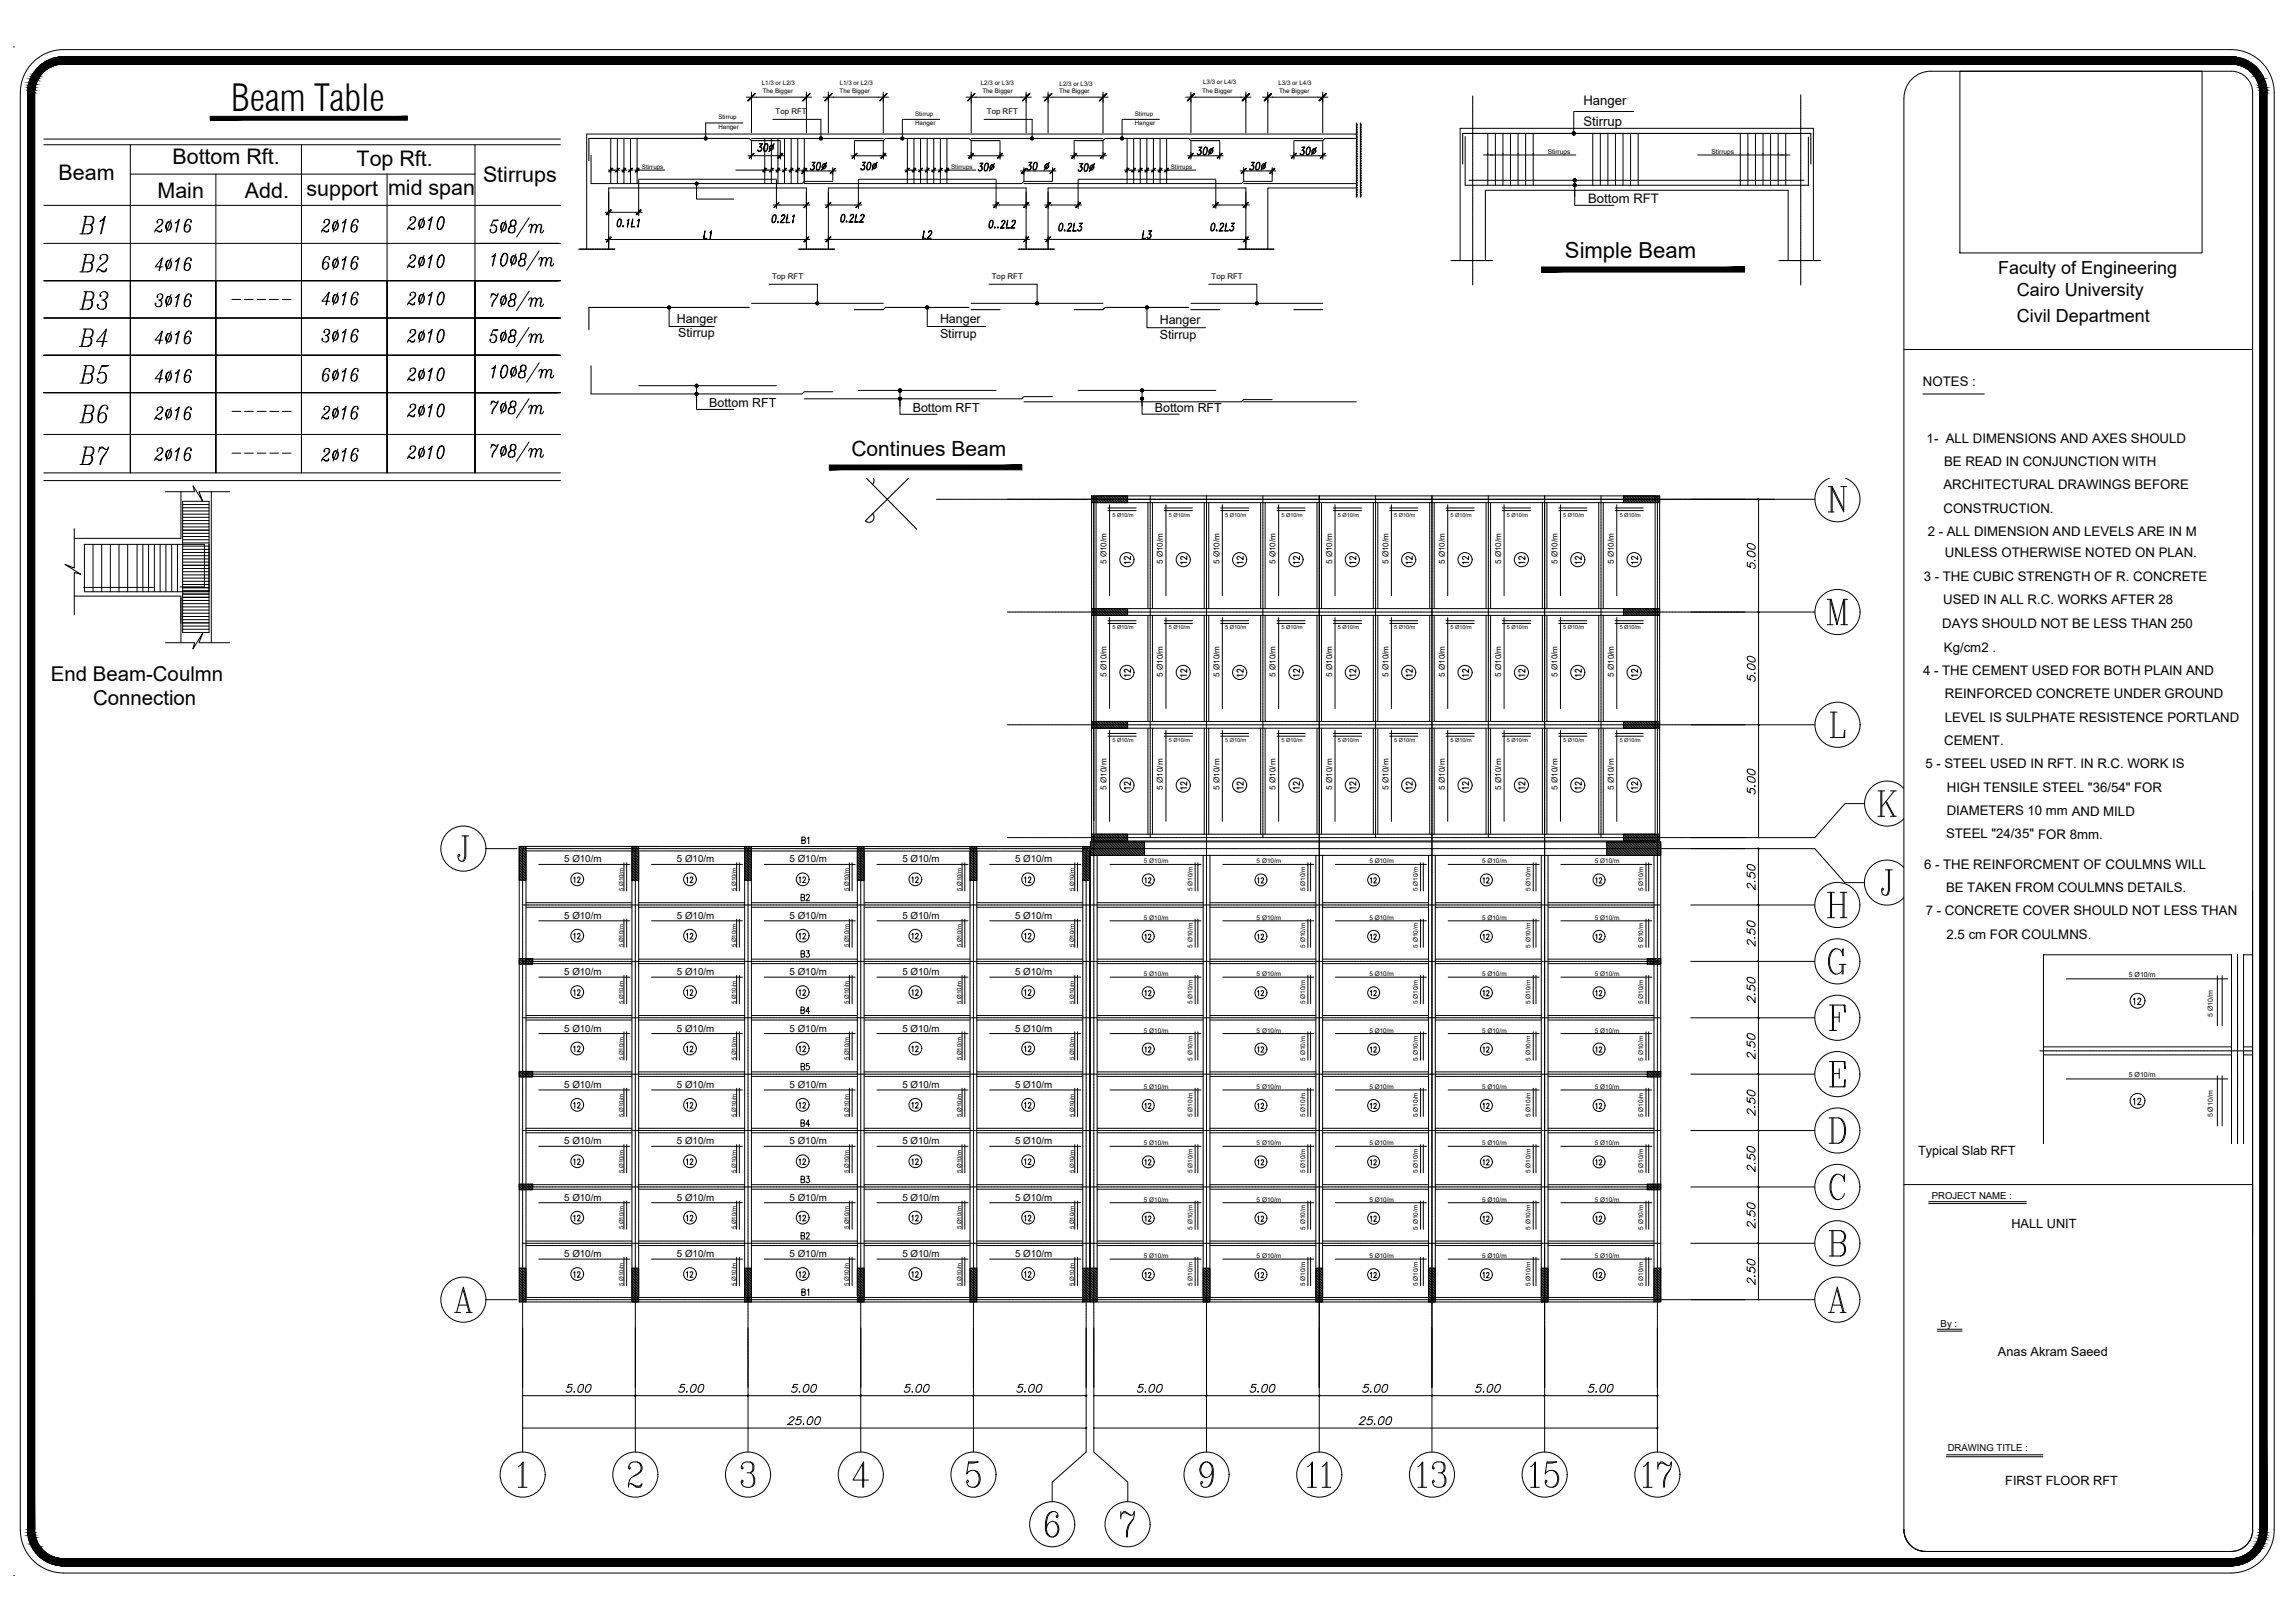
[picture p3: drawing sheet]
<svg xmlns="http://www.w3.org/2000/svg" width="841mm" height="594mm" viewBox="0 0 841 594" stroke-linecap="round" stroke-linejoin="round" font-family="sans-serif">
<defs><g id="words">
<g font-size="14.6">
<text x="518.2" y="546.1">13</text>
<text x="559.9" y="546.1">15</text>
<text x="601.1" y="546.1">17</text>
</g>
<text font-size="13.5" x="84.7" y="40.7">Beam Table</text>
<text font-size="13.2" x="488.6" y="546.1" transform="rotate(-90 488.6 546.1)">11</text>
<text font-size="11" x="28.2" y="114.7">B3</text>
<g font-size="10.6">
<text x="28.2" y="86.8">B1</text>
<text x="28.2" y="100.9">B2</text>
<text x="27.9" y="128.1">B4</text>
<text x="28.2" y="141.5">B5</text>
<text x="28.2" y="155.9">B6</text>
<text x="28.2" y="171.4">B7</text>
</g>
<text font-size="8.1" x="573.5" y="94.4">Simple Beam</text>
<g font-size="7.9">
<text x="21.5" y="65.9">Beam</text>
<text x="63.2" y="60">Bottom Rft.</text>
<text x="130.7" y="60.9">Top Rft.</text>
<text x="112.3" y="71.8">support</text>
<text x="142.2" y="71.5">mid span</text>
<text x="177" y="66.5">Stirrups</text>
<text x="57.7" y="72.6">Main</text>
<text x="89.8" y="72.6">Add.</text>
</g>
<text font-size="7.7" x="312" y="167.1">Continues Beam</text>
<g font-size="7.5">
<text x="18.6" y="249.5">End Beam-Coulmn</text>
<text x="34.1" y="258.2">Connection</text>
</g>
<g font-size="6.6">
<text x="732.2" y="100.4">Faculty of Engineering</text>
<text x="739.1" y="108.3">Cairo University</text>
<text x="739.1" y="117.8">Civil Department</text>
<text x="644.2" y="327" transform="rotate(-90 644.2 327)">2.50</text>
<text x="644.2" y="347.8" transform="rotate(-90 644.2 347.8)">2.50</text>
<text x="644.2" y="368.3" transform="rotate(-90 644.2 368.3)">2.50</text>
<text x="644.2" y="389.1" transform="rotate(-90 644.2 389.1)">2.50</text>
<text x="644.2" y="409.9" transform="rotate(-90 644.2 409.9)">2.50</text>
<text x="644.2" y="430.4" transform="rotate(-90 644.2 430.4)">2.50</text>
<text x="644.2" y="451.2" transform="rotate(-90 644.2 451.2)">2.50</text>
<text x="644.2" y="471.7" transform="rotate(-90 644.2 471.7)">2.50</text>
<text x="287.5" y="523.2">25.00</text>
<text x="496.7" y="523.2">25.00</text>
</g>
<g font-size="6.2">
<text x="437.4" y="57.9">30</text>
<text x="475.2" y="57.9">30</text>
<text x="295.6" y="63.5">30</text>
<text x="375" y="63.5">30</text>
<text x="456.8" y="63.5">30</text>
<text x="256.5" y="88.5">L1</text>
<text x="336.9" y="88.5">L2</text>
<text x="417.3" y="88.5">L3</text>
<text x="644.2" y="209.5" transform="rotate(-90 644.2 209.5)">5.00</text>
<text x="644.2" y="250.8" transform="rotate(-90 644.2 250.8)">5.00</text>
<text x="644.2" y="292.1" transform="rotate(-90 644.2 292.1)">5.00</text>
<text x="206.4" y="511.2">5.00</text>
<text x="247.6" y="511.2">5.00</text>
<text x="288.9" y="511.2">5.00</text>
<text x="330.2" y="511.2">5.00</text>
<text x="371.5" y="511.2">5.00</text>
<text x="415.6" y="511.2">5.00</text>
<text x="456.8" y="511.2">5.00</text>
<text x="498.1" y="511.2">5.00</text>
<text x="539.4" y="511.2">5.00</text>
<text x="580.7" y="511.2">5.00</text>
</g>
<g font-size="5.7">
<text x="415.2" y="207.8" transform="rotate(-90 415.2 207.8)">12</text>
<text x="456.5" y="207.8" transform="rotate(-90 456.5 207.8)">12</text>
<text x="559.9" y="207.8" transform="rotate(-90 559.9 207.8)">12</text>
<text x="601.1" y="207.8" transform="rotate(-90 601.1 207.8)">12</text>
<text x="415.2" y="249.1" transform="rotate(-90 415.2 249.1)">12</text>
<text x="456.5" y="249.1" transform="rotate(-90 456.5 249.1)">12</text>
<text x="559.9" y="249.1" transform="rotate(-90 559.9 249.1)">12</text>
<text x="601.1" y="249.1" transform="rotate(-90 601.1 249.1)">12</text>
<text x="415.2" y="290.3" transform="rotate(-90 415.2 290.3)">12</text>
<text x="456.5" y="290.3" transform="rotate(-90 456.5 290.3)">12</text>
<text x="559.9" y="290.3" transform="rotate(-90 559.9 290.3)">12</text>
<text x="601.1" y="290.3" transform="rotate(-90 601.1 290.3)">12</text>
<text x="292.5" y="331.3">B2</text>
<text x="292.5" y="372.5">B4</text>
<text x="292.5" y="413.8">B4</text>
<text x="292.5" y="455.1">B2</text>
</g>
<g font-size="5.3">
<text x="435.7" y="207.8" transform="rotate(-90 435.7 207.8)">12</text>
<text x="477" y="207.8" transform="rotate(-90 477 207.8)">12</text>
<text x="497.8" y="207.8" transform="rotate(-90 497.8 207.8)">12</text>
<text x="518.2" y="207.8" transform="rotate(-90 518.2 207.8)">12</text>
<text x="539" y="207.8" transform="rotate(-90 539 207.8)">12</text>
<text x="580.3" y="207.8" transform="rotate(-90 580.3 207.8)">12</text>
<text x="435.7" y="249.1" transform="rotate(-90 435.7 249.1)">12</text>
<text x="477" y="249.1" transform="rotate(-90 477 249.1)">12</text>
<text x="497.8" y="249.1" transform="rotate(-90 497.8 249.1)">12</text>
<text x="518.2" y="249.1" transform="rotate(-90 518.2 249.1)">12</text>
<text x="539" y="249.1" transform="rotate(-90 539 249.1)">12</text>
<text x="580.3" y="249.1" transform="rotate(-90 580.3 249.1)">12</text>
<text x="435.7" y="290.3" transform="rotate(-90 435.7 290.3)">12</text>
<text x="477" y="290.3" transform="rotate(-90 477 290.3)">12</text>
<text x="497.8" y="290.3" transform="rotate(-90 497.8 290.3)">12</text>
<text x="518.2" y="290.3" transform="rotate(-90 518.2 290.3)">12</text>
<text x="539" y="290.3" transform="rotate(-90 539 290.3)">12</text>
<text x="580.3" y="290.3" transform="rotate(-90 580.3 290.3)">12</text>
<text x="292.5" y="310.1">B1</text>
<text x="208.8" y="324.6">12</text>
<text x="254.7" y="324.6" transform="rotate(-90 254.7 324.6)">12</text>
<text x="291.7" y="324.6">12</text>
<text x="333" y="324.6">12</text>
<text x="374.3" y="324.6">12</text>
<text x="418.4" y="345.4">12</text>
<text x="459.7" y="345.4">12</text>
<text x="500.9" y="345.4">12</text>
<text x="542.2" y="345.4">12</text>
<text x="583.5" y="345.4">12</text>
<text x="292.5" y="351.7">B3</text>
<text x="208.8" y="365.8">12</text>
<text x="250.5" y="365.8">12</text>
<text x="291.7" y="365.8">12</text>
<text x="333" y="365.8">12</text>
<text x="374.3" y="365.8">12</text>
<text x="780.7" y="369">12</text>
<text x="418.4" y="386.6">12</text>
<text x="463.9" y="386.6" transform="rotate(-90 463.9 386.6)">12</text>
<text x="500.9" y="386.6">12</text>
<text x="542.2" y="386.6">12</text>
<text x="583.5" y="386.6">12</text>
<text x="292.5" y="393">B5</text>
<text x="208.8" y="407.1">12</text>
<text x="254.7" y="407.1" transform="rotate(-90 254.7 407.1)">12</text>
<text x="291.7" y="407.1">12</text>
<text x="333" y="407.1">12</text>
<text x="374.3" y="407.1">12</text>
<text x="780.7" y="405.7">12</text>
<text x="418.4" y="427.9">12</text>
<text x="463.9" y="427.9" transform="rotate(-90 463.9 427.9)">12</text>
<text x="500.9" y="427.9">12</text>
<text x="542.2" y="427.9">12</text>
<text x="583.5" y="427.9">12</text>
<text x="292.5" y="434.3">B3</text>
<text x="208.8" y="448.4">12</text>
<text x="254.7" y="448.4" transform="rotate(-90 254.7 448.4)">12</text>
<text x="291.7" y="448.4">12</text>
<text x="333" y="448.4">12</text>
<text x="374.3" y="448.4">12</text>
<text x="208.8" y="469.2">12</text>
<text x="254.7" y="469.2" transform="rotate(-90 254.7 469.2)">12</text>
<text x="291.7" y="469.2">12</text>
<text x="333" y="469.2">12</text>
<text x="374.3" y="469.2">12</text>
<text x="292.5" y="475.5">B1</text>
</g>
<g font-size="4.9">
<text x="418.4" y="324.6">12</text>
<text x="459.7" y="324.6">12</text>
<text x="500.9" y="324.6">12</text>
<text x="542.2" y="324.6">12</text>
<text x="583.5" y="324.6">12</text>
<text x="208.8" y="345">12</text>
<text x="250.5" y="345">12</text>
<text x="291.7" y="345">12</text>
<text x="333" y="345">12</text>
<text x="374.3" y="345">12</text>
<text x="418.4" y="365.8">12</text>
<text x="459.7" y="365.8">12</text>
<text x="500.9" y="365.8">12</text>
<text x="542.2" y="365.8">12</text>
<text x="583.5" y="365.8">12</text>
<text x="208.8" y="386.3">12</text>
<text x="250.5" y="386.3">12</text>
<text x="291.7" y="386.3">12</text>
<text x="333" y="386.3">12</text>
<text x="374.3" y="386.3">12</text>
<text x="418.4" y="407.1">12</text>
<text x="459.7" y="407.1">12</text>
<text x="500.9" y="407.1">12</text>
<text x="542.2" y="407.1">12</text>
<text x="583.5" y="407.1">12</text>
<text x="208.8" y="427.6">12</text>
<text x="250.5" y="427.6">12</text>
<text x="291.7" y="427.6">12</text>
<text x="333" y="427.6">12</text>
<text x="374.3" y="427.6">12</text>
<text x="418.4" y="448.4">12</text>
<text x="459.7" y="448.4">12</text>
<text x="500.9" y="448.4">12</text>
<text x="542.2" y="448.4">12</text>
<text x="583.5" y="448.4">12</text>
<text x="418.4" y="469.2">12</text>
<text x="459.7" y="469.2">12</text>
<text x="500.9" y="469.2">12</text>
<text x="542.2" y="469.2">12</text>
<text x="583.5" y="469.2">12</text>
</g>
<g font-size="4.8">
<text x="580.3" y="38.6">Hanger</text>
<text x="580.3" y="46.2">Stirrup</text>
<text x="582" y="74.3">Bottom RFT</text>
<text x="704.7" y="141.3">NOTES :</text>
<text x="706" y="162.3">1- ALL DIMENSIONS AND AXES SHOULD</text>
<text x="712.4" y="170.7">BE READ IN CONJUNCTION WITH</text>
<text x="712.2" y="179">ARCHITECTURAL DRAWINGS BEFORE</text>
<text x="712.2" y="187.7">CONSTRUCTION.</text>
<text x="706.4" y="196.5">2 - ALL DIMENSION AND LEVELS ARE IN M</text>
<text x="712.7" y="204">UNLESS OTHERWISE NOTED ON PLAN.</text>
<text x="705" y="212.9">3 - THE CUBIC STRENGTH OF R. CONCRETE</text>
<text x="712.1" y="221.4">USED IN ALL R.C. WORKS AFTER 28</text>
<text x="711.7" y="230.1">DAYS SHOULD NOT BE LESS THAN 250</text>
<text x="712.3" y="238.6">Kg/cm2 .</text>
<text x="704.7" y="247.2">4 - THE CEMENT USED FOR BOTH PLAIN AND</text>
<text x="712.7" y="255.7">REINFORCED CONCRETE UNDER GROUND</text>
<text x="712.6" y="264.3">LEVEL IS SULPHATE RESISTENCE PORTLAND</text>
<text x="712.5" y="272.9">CEMENT.</text>
<text x="705.6" y="281.4">5 - STEEL USED IN RFT. IN R.C. WORK IS</text>
<text x="713.5" y="290">HIGH TENSILE STEEL &quot;36/54&quot; FOR</text>
<text x="713.4" y="298.6">DIAMETERS 10 mm AND MILD</text>
<text x="713.1" y="306.8">STEEL &quot;24/35&quot; FOR 8mm.</text>
<text x="705.1" y="318.1">6 - THE REINFORCMENT OF COULMNS WILL</text>
<text x="713.1" y="326.7">BE TAKEN FROM COULMNS DETAILS.</text>
<text x="705.7" y="335.2">7 - CONCRETE COVER SHOULD NOT LESS THAN</text>
<text x="713.4" y="343.8">2.5 cm FOR COULMNS.</text>
</g>
<g font-size="4.7">
<text x="702.9" y="423">Typical Slab RFT</text>
<text x="737.1" y="449.8">HALL UNIT</text>
<text x="732.2" y="496.6">Anas Akram Saeed</text>
<text x="734.9" y="543.8">FIRST FLOOR RFT</text>
</g>
<g font-size="4.6">
<text x="248" y="118.2">Hanger</text>
<text x="344.5" y="118.1">Hanger</text>
<text x="425" y="118.6">Hanger</text>
<text x="248.5" y="123.5">Stirrup</text>
<text x="344.5" y="123.7">Stirrup</text>
<text x="425" y="124.1">Stirrup</text>
<text x="259.9" y="149.1">Bottom RFT</text>
<text x="334.5" y="150.9">Bottom RFT</text>
<text x="423.2" y="150.8">Bottom RFT</text>
</g>
<g font-size="3.6">
<text x="206.8" y="315.9">5 Ø10/m</text>
<text x="248.1" y="315.9">5 Ø10/m</text>
<text x="289.4" y="315.9">5 Ø10/m</text>
<text x="330.7" y="315.9">5 Ø10/m</text>
<text x="372" y="315.9">5 Ø10/m</text>
<text x="206.8" y="336.5">5 Ø10/m</text>
<text x="248.1" y="336.5">5 Ø10/m</text>
<text x="289.4" y="336.5">5 Ø10/m</text>
<text x="330.7" y="336.5">5 Ø10/m</text>
<text x="372" y="336.5">5 Ø10/m</text>
<text x="206.8" y="357.2">5 Ø10/m</text>
<text x="248.1" y="357.2">5 Ø10/m</text>
<text x="289.4" y="357.2">5 Ø10/m</text>
<text x="330.7" y="357.2">5 Ø10/m</text>
<text x="372" y="357.2">5 Ø10/m</text>
<text x="206.8" y="377.8">5 Ø10/m</text>
<text x="248.1" y="377.8">5 Ø10/m</text>
<text x="289.4" y="377.8">5 Ø10/m</text>
<text x="330.7" y="377.8">5 Ø10/m</text>
<text x="372" y="377.8">5 Ø10/m</text>
<text x="206.8" y="398.5">5 Ø10/m</text>
<text x="248.1" y="398.5">5 Ø10/m</text>
<text x="289.4" y="398.5">5 Ø10/m</text>
<text x="330.7" y="398.5">5 Ø10/m</text>
<text x="372" y="398.5">5 Ø10/m</text>
<text x="206.8" y="419.1">5 Ø10/m</text>
<text x="248.1" y="419.1">5 Ø10/m</text>
<text x="289.4" y="419.1">5 Ø10/m</text>
<text x="330.7" y="419.1">5 Ø10/m</text>
<text x="372" y="419.1">5 Ø10/m</text>
<text x="206.8" y="439.8">5 Ø10/m</text>
<text x="248.1" y="439.8">5 Ø10/m</text>
<text x="289.4" y="439.8">5 Ø10/m</text>
<text x="330.7" y="439.8">5 Ø10/m</text>
<text x="372" y="439.8">5 Ø10/m</text>
<text x="206.8" y="460.5">5 Ø10/m</text>
<text x="248.1" y="460.5">5 Ø10/m</text>
<text x="289.4" y="460.5">5 Ø10/m</text>
<text x="330.7" y="460.5">5 Ø10/m</text>
<text x="372" y="460.5">5 Ø10/m</text>
</g>
<g font-size="3.5">
<text x="707.9" y="439.2">PROJECT NAME :</text>
<text x="711.2" y="485.9">By :</text>
<text x="713.8" y="531.3">DRAWING TITLE :</text>
</g>
<g font-size="3">
<text x="405.5" y="206.6" transform="rotate(-90 405.5 206.6)">5 Ø10/m</text>
<text x="426.2" y="206.6" transform="rotate(-90 426.2 206.6)">5 Ø10/m</text>
<text x="446.8" y="206.6" transform="rotate(-90 446.8 206.6)">5 Ø10/m</text>
<text x="467.5" y="206.6" transform="rotate(-90 467.5 206.6)">5 Ø10/m</text>
<text x="488.1" y="206.6" transform="rotate(-90 488.1 206.6)">5 Ø10/m</text>
<text x="508.8" y="206.6" transform="rotate(-90 508.8 206.6)">5 Ø10/m</text>
<text x="529.4" y="206.6" transform="rotate(-90 529.4 206.6)">5 Ø10/m</text>
<text x="550.1" y="206.6" transform="rotate(-90 550.1 206.6)">5 Ø10/m</text>
<text x="570.7" y="206.6" transform="rotate(-90 570.7 206.6)">5 Ø10/m</text>
<text x="591.4" y="206.6" transform="rotate(-90 591.4 206.6)">5 Ø10/m</text>
<text x="405.5" y="247.9" transform="rotate(-90 405.5 247.9)">5 Ø10/m</text>
<text x="426.2" y="247.9" transform="rotate(-90 426.2 247.9)">5 Ø10/m</text>
<text x="446.8" y="247.9" transform="rotate(-90 446.8 247.9)">5 Ø10/m</text>
<text x="467.5" y="247.9" transform="rotate(-90 467.5 247.9)">5 Ø10/m</text>
<text x="488.1" y="247.9" transform="rotate(-90 488.1 247.9)">5 Ø10/m</text>
<text x="508.8" y="247.9" transform="rotate(-90 508.8 247.9)">5 Ø10/m</text>
<text x="529.4" y="247.9" transform="rotate(-90 529.4 247.9)">5 Ø10/m</text>
<text x="550.1" y="247.9" transform="rotate(-90 550.1 247.9)">5 Ø10/m</text>
<text x="570.7" y="247.9" transform="rotate(-90 570.7 247.9)">5 Ø10/m</text>
<text x="591.4" y="247.9" transform="rotate(-90 591.4 247.9)">5 Ø10/m</text>
<text x="405.5" y="289.2" transform="rotate(-90 405.5 289.2)">5 Ø10/m</text>
<text x="426.2" y="289.2" transform="rotate(-90 426.2 289.2)">5 Ø10/m</text>
<text x="446.8" y="289.2" transform="rotate(-90 446.8 289.2)">5 Ø10/m</text>
<text x="467.5" y="289.2" transform="rotate(-90 467.5 289.2)">5 Ø10/m</text>
<text x="488.1" y="289.2" transform="rotate(-90 488.1 289.2)">5 Ø10/m</text>
<text x="508.8" y="289.2" transform="rotate(-90 508.8 289.2)">5 Ø10/m</text>
<text x="529.4" y="289.2" transform="rotate(-90 529.4 289.2)">5 Ø10/m</text>
<text x="550.1" y="289.2" transform="rotate(-90 550.1 289.2)">5 Ø10/m</text>
<text x="570.7" y="289.2" transform="rotate(-90 570.7 289.2)">5 Ø10/m</text>
<text x="591.4" y="289.2" transform="rotate(-90 591.4 289.2)">5 Ø10/m</text>
</g>
<g font-size="2.9">
<text x="284.2" y="41.9">Top RFT</text>
<text x="361.6" y="41.9">Top RFT</text>
<text x="282.9" y="102.3">Top RFT</text>
<text x="363.5" y="102.3">Top RFT</text>
<text x="444" y="102.3">Top RFT</text>
</g>
<g font-size="2.6">
<text x="83.6" y="110.8">-----</text>
<text x="84" y="152">-----</text>
<text x="84" y="167.2">-----</text>
<text x="780.1" y="357.7">5 Ø10/m</text>
<text x="811" y="372.6" transform="rotate(-90 811 372.6)">5 Ø10/m</text>
<text x="780.1" y="394.4">5 Ø10/m</text>
<text x="811" y="409.3" transform="rotate(-90 811 409.3)">5 Ø10/m</text>
</g>
<g font-size="2.4">
<text x="567.2" y="56.3">Stirrups</text>
<text x="627.2" y="56.3">Stirrups</text>
<text x="419.2" y="316.2">5 Ø10/m</text>
<text x="460.5" y="316.2">5 Ø10/m</text>
<text x="501.8" y="316.2">5 Ø10/m</text>
<text x="543.1" y="316.2">5 Ø10/m</text>
<text x="584.4" y="316.2">5 Ø10/m</text>
<text x="437" y="326.5" transform="rotate(-90 437 326.5)">5 Ø10/m</text>
<text x="478.3" y="326.5" transform="rotate(-90 478.3 326.5)">5 Ø10/m</text>
<text x="519.6" y="326.5" transform="rotate(-90 519.6 326.5)">5 Ø10/m</text>
<text x="560.9" y="326.5" transform="rotate(-90 560.9 326.5)">5 Ø10/m</text>
<text x="602.2" y="326.5" transform="rotate(-90 602.2 326.5)">5 Ø10/m</text>
<text x="419.2" y="336.9">5 Ø10/m</text>
<text x="460.5" y="336.9">5 Ø10/m</text>
<text x="501.8" y="336.9">5 Ø10/m</text>
<text x="543.1" y="336.9">5 Ø10/m</text>
<text x="584.4" y="336.9">5 Ø10/m</text>
<text x="437" y="347.1" transform="rotate(-90 437 347.1)">5 Ø10/m</text>
<text x="478.3" y="347.1" transform="rotate(-90 478.3 347.1)">5 Ø10/m</text>
<text x="519.6" y="347.1" transform="rotate(-90 519.6 347.1)">5 Ø10/m</text>
<text x="560.9" y="347.1" transform="rotate(-90 560.9 347.1)">5 Ø10/m</text>
<text x="602.2" y="347.1" transform="rotate(-90 602.2 347.1)">5 Ø10/m</text>
<text x="419.2" y="357.5">5 Ø10/m</text>
<text x="460.5" y="357.5">5 Ø10/m</text>
<text x="501.8" y="357.5">5 Ø10/m</text>
<text x="543.1" y="357.5">5 Ø10/m</text>
<text x="584.4" y="357.5">5 Ø10/m</text>
<text x="437" y="367.8" transform="rotate(-90 437 367.8)">5 Ø10/m</text>
<text x="478.3" y="367.8" transform="rotate(-90 478.3 367.8)">5 Ø10/m</text>
<text x="519.6" y="367.8" transform="rotate(-90 519.6 367.8)">5 Ø10/m</text>
<text x="560.9" y="367.8" transform="rotate(-90 560.9 367.8)">5 Ø10/m</text>
<text x="602.2" y="367.8" transform="rotate(-90 602.2 367.8)">5 Ø10/m</text>
<text x="419.2" y="378.2">5 Ø10/m</text>
<text x="460.5" y="378.2">5 Ø10/m</text>
<text x="501.8" y="378.2">5 Ø10/m</text>
<text x="543.1" y="378.2">5 Ø10/m</text>
<text x="584.4" y="378.2">5 Ø10/m</text>
<text x="437" y="388.4" transform="rotate(-90 437 388.4)">5 Ø10/m</text>
<text x="478.3" y="388.4" transform="rotate(-90 478.3 388.4)">5 Ø10/m</text>
<text x="519.6" y="388.4" transform="rotate(-90 519.6 388.4)">5 Ø10/m</text>
<text x="560.9" y="388.4" transform="rotate(-90 560.9 388.4)">5 Ø10/m</text>
<text x="602.2" y="388.4" transform="rotate(-90 602.2 388.4)">5 Ø10/m</text>
<text x="419.2" y="398.8">5 Ø10/m</text>
<text x="460.5" y="398.8">5 Ø10/m</text>
<text x="501.8" y="398.8">5 Ø10/m</text>
<text x="543.1" y="398.8">5 Ø10/m</text>
<text x="584.4" y="398.8">5 Ø10/m</text>
<text x="437" y="409.1" transform="rotate(-90 437 409.1)">5 Ø10/m</text>
<text x="478.3" y="409.1" transform="rotate(-90 478.3 409.1)">5 Ø10/m</text>
<text x="519.6" y="409.1" transform="rotate(-90 519.6 409.1)">5 Ø10/m</text>
<text x="560.9" y="409.1" transform="rotate(-90 560.9 409.1)">5 Ø10/m</text>
<text x="602.2" y="409.1" transform="rotate(-90 602.2 409.1)">5 Ø10/m</text>
<text x="419.2" y="419.5">5 Ø10/m</text>
<text x="460.5" y="419.5">5 Ø10/m</text>
<text x="501.8" y="419.5">5 Ø10/m</text>
<text x="543.1" y="419.5">5 Ø10/m</text>
<text x="584.4" y="419.5">5 Ø10/m</text>
<text x="437" y="429.7" transform="rotate(-90 437 429.7)">5 Ø10/m</text>
<text x="478.3" y="429.7" transform="rotate(-90 478.3 429.7)">5 Ø10/m</text>
<text x="519.6" y="429.7" transform="rotate(-90 519.6 429.7)">5 Ø10/m</text>
<text x="560.9" y="429.7" transform="rotate(-90 560.9 429.7)">5 Ø10/m</text>
<text x="602.2" y="429.7" transform="rotate(-90 602.2 429.7)">5 Ø10/m</text>
<text x="419.2" y="440.2">5 Ø10/m</text>
<text x="460.5" y="440.2">5 Ø10/m</text>
<text x="501.8" y="440.2">5 Ø10/m</text>
<text x="543.1" y="440.2">5 Ø10/m</text>
<text x="584.4" y="440.2">5 Ø10/m</text>
<text x="437" y="450.4" transform="rotate(-90 437 450.4)">5 Ø10/m</text>
<text x="478.3" y="450.4" transform="rotate(-90 478.3 450.4)">5 Ø10/m</text>
<text x="519.6" y="450.4" transform="rotate(-90 519.6 450.4)">5 Ø10/m</text>
<text x="560.9" y="450.4" transform="rotate(-90 560.9 450.4)">5 Ø10/m</text>
<text x="602.2" y="450.4" transform="rotate(-90 602.2 450.4)">5 Ø10/m</text>
<text x="419.2" y="460.8">5 Ø10/m</text>
<text x="460.5" y="460.8">5 Ø10/m</text>
<text x="501.8" y="460.8">5 Ø10/m</text>
<text x="543.1" y="460.8">5 Ø10/m</text>
<text x="584.4" y="460.8">5 Ø10/m</text>
<text x="437" y="471" transform="rotate(-90 437 471)">5 Ø10/m</text>
<text x="478.3" y="471" transform="rotate(-90 478.3 471)">5 Ø10/m</text>
<text x="519.6" y="471" transform="rotate(-90 519.6 471)">5 Ø10/m</text>
<text x="560.9" y="471" transform="rotate(-90 560.9 471)">5 Ø10/m</text>
<text x="602.2" y="471" transform="rotate(-90 602.2 471)">5 Ø10/m</text>
</g>
<g font-size="2.3">
<text x="279.2" y="31.2">L1/3 or L2/3</text>
<text x="279.5" y="34.1">The Bigger</text>
<text x="307.7" y="34.1">The Bigger</text>
<text x="307.7" y="31.2">L1/3 or L2/3</text>
<text x="359.4" y="31">L2/3 or L3/3</text>
<text x="360" y="34.1">The Bigger</text>
<text x="388.2" y="34.1">The Bigger</text>
<text x="388.3" y="31.5">L2/3 or L3/3</text>
<text x="440.5" y="34.1">The Bigger</text>
<text x="440.9" y="30.8">L3/3 or L4/3</text>
<text x="468.5" y="31.3">L3/3 or L4/3</text>
<text x="468.7" y="34.1">The Bigger</text>
<text x="263.3" y="43.7">Stirrup</text>
<text x="263.3" y="47.2">Hanger</text>
<text x="335.4" y="42.3">Stirrup</text>
<text x="335.4" y="45.9">Hanger</text>
<text x="415.9" y="42.3">Stirrup</text>
<text x="415.9" y="45.9">Hanger</text>
<text x="235.3" y="61.7">Stirrups</text>
<text x="348.6" y="61.7">Stirrups</text>
<text x="429.1" y="61.7">Stirrups</text>
</g>
<g font-size="2.2">
<text x="228.5" y="326.4" transform="rotate(-90 228.5 326.4)">5 Ø10/m</text>
<text x="269.8" y="326.4" transform="rotate(-90 269.8 326.4)">5 Ø10/m</text>
<text x="311.1" y="326.4" transform="rotate(-90 311.1 326.4)">5 Ø10/m</text>
<text x="352.4" y="326.4" transform="rotate(-90 352.4 326.4)">5 Ø10/m</text>
<text x="393.7" y="326.4" transform="rotate(-90 393.7 326.4)">5 Ø10/m</text>
<text x="228.5" y="347" transform="rotate(-90 228.5 347)">5 Ø10/m</text>
<text x="269.8" y="347" transform="rotate(-90 269.8 347)">5 Ø10/m</text>
<text x="311.1" y="347" transform="rotate(-90 311.1 347)">5 Ø10/m</text>
<text x="352.4" y="347" transform="rotate(-90 352.4 347)">5 Ø10/m</text>
<text x="393.7" y="347" transform="rotate(-90 393.7 347)">5 Ø10/m</text>
<text x="228.5" y="367.7" transform="rotate(-90 228.5 367.7)">5 Ø10/m</text>
<text x="269.8" y="367.7" transform="rotate(-90 269.8 367.7)">5 Ø10/m</text>
<text x="311.1" y="367.7" transform="rotate(-90 311.1 367.7)">5 Ø10/m</text>
<text x="352.4" y="367.7" transform="rotate(-90 352.4 367.7)">5 Ø10/m</text>
<text x="393.7" y="367.7" transform="rotate(-90 393.7 367.7)">5 Ø10/m</text>
<text x="228.5" y="388.3" transform="rotate(-90 228.5 388.3)">5 Ø10/m</text>
<text x="269.8" y="388.3" transform="rotate(-90 269.8 388.3)">5 Ø10/m</text>
<text x="311.1" y="388.3" transform="rotate(-90 311.1 388.3)">5 Ø10/m</text>
<text x="352.4" y="388.3" transform="rotate(-90 352.4 388.3)">5 Ø10/m</text>
<text x="393.7" y="388.3" transform="rotate(-90 393.7 388.3)">5 Ø10/m</text>
<text x="228.5" y="409" transform="rotate(-90 228.5 409)">5 Ø10/m</text>
<text x="269.8" y="409" transform="rotate(-90 269.8 409)">5 Ø10/m</text>
<text x="311.1" y="409" transform="rotate(-90 311.1 409)">5 Ø10/m</text>
<text x="352.4" y="409" transform="rotate(-90 352.4 409)">5 Ø10/m</text>
<text x="393.7" y="409" transform="rotate(-90 393.7 409)">5 Ø10/m</text>
<text x="228.5" y="429.6" transform="rotate(-90 228.5 429.6)">5 Ø10/m</text>
<text x="269.8" y="429.6" transform="rotate(-90 269.8 429.6)">5 Ø10/m</text>
<text x="311.1" y="429.6" transform="rotate(-90 311.1 429.6)">5 Ø10/m</text>
<text x="352.4" y="429.6" transform="rotate(-90 352.4 429.6)">5 Ø10/m</text>
<text x="393.7" y="429.6" transform="rotate(-90 393.7 429.6)">5 Ø10/m</text>
<text x="228.5" y="450.3" transform="rotate(-90 228.5 450.3)">5 Ø10/m</text>
<text x="269.8" y="450.3" transform="rotate(-90 269.8 450.3)">5 Ø10/m</text>
<text x="311.1" y="450.3" transform="rotate(-90 311.1 450.3)">5 Ø10/m</text>
<text x="352.4" y="450.3" transform="rotate(-90 352.4 450.3)">5 Ø10/m</text>
<text x="393.7" y="450.3" transform="rotate(-90 393.7 450.3)">5 Ø10/m</text>
<text x="228.5" y="470.9" transform="rotate(-90 228.5 470.9)">5 Ø10/m</text>
<text x="269.8" y="470.9" transform="rotate(-90 269.8 470.9)">5 Ø10/m</text>
<text x="311.1" y="470.9" transform="rotate(-90 311.1 470.9)">5 Ø10/m</text>
<text x="352.4" y="470.9" transform="rotate(-90 352.4 470.9)">5 Ø10/m</text>
<text x="393.7" y="470.9" transform="rotate(-90 393.7 470.9)">5 Ø10/m</text>
</g>
<g font-size="2">
<text x="407.7" y="189.3">5 Ø10/m</text>
<text x="428.3" y="189.3">5 Ø10/m</text>
<text x="449" y="189.3">5 Ø10/m</text>
<text x="469.6" y="189.3">5 Ø10/m</text>
<text x="490.3" y="189.3">5 Ø10/m</text>
<text x="510.9" y="189.3">5 Ø10/m</text>
<text x="531.6" y="189.3">5 Ø10/m</text>
<text x="552.2" y="189.3">5 Ø10/m</text>
<text x="572.9" y="189.3">5 Ø10/m</text>
<text x="593.5" y="189.3">5 Ø10/m</text>
<text x="407.7" y="230.6">5 Ø10/m</text>
<text x="428.3" y="230.6">5 Ø10/m</text>
<text x="449" y="230.6">5 Ø10/m</text>
<text x="469.6" y="230.6">5 Ø10/m</text>
<text x="490.3" y="230.6">5 Ø10/m</text>
<text x="510.9" y="230.6">5 Ø10/m</text>
<text x="531.6" y="230.6">5 Ø10/m</text>
<text x="552.2" y="230.6">5 Ø10/m</text>
<text x="572.9" y="230.6">5 Ø10/m</text>
<text x="593.5" y="230.6">5 Ø10/m</text>
<text x="407.7" y="271.9">5 Ø10/m</text>
<text x="428.3" y="271.9">5 Ø10/m</text>
<text x="449" y="271.9">5 Ø10/m</text>
<text x="469.6" y="271.9">5 Ø10/m</text>
<text x="490.3" y="271.9">5 Ø10/m</text>
<text x="510.9" y="271.9">5 Ø10/m</text>
<text x="531.6" y="271.9">5 Ø10/m</text>
<text x="552.2" y="271.9">5 Ø10/m</text>
<text x="572.9" y="271.9">5 Ø10/m</text>
<text x="593.5" y="271.9">5 Ø10/m</text>
</g>
</g></defs>
<!-- layer: Axis -->
<g fill="none" stroke="#000" stroke-width=".37">
<path d="M369.2 182.9h.5M369.9 182.9h.1M370.1 182.9h.7M371 182.9h.1M371.2 182.9h.8M372.1 182.9h.1M372.3 182.9h.8M373.2 182.9h.1M373.5 182.9h.7M374.3 182.9h.2M374.6 182.9h.7M375.5 182.9h.1"/>
<path d="M375.7 182.9h.8M376.6 182.9h.1M376.8 182.9h.8M377.7 182.9h.2M378 182.9h.7M378.8 182.9h.2M379.1 182.9h.7M380 182.9h.1M380.2 182.9h.8M381.1 182.9h.1M381.3 182.9h.8M382.2 182.9h.1"/>
<path d="M382.5 182.9h.7M383.3 182.9h.2M383.6 182.9h.8M384.5 182.9h.1M384.7 182.9h.8M385.6 182.9h.1M385.9 182.9h.7M386.7 182.9h.1M387 182.9h.7M387.8 182.9h.2M388.1 182.9h.7M389 182.9h.1"/>
<path d="M389.2 182.9h.8M390.1 182.9h.1M390.3 182.9h.8M391.2 182.9h.1M391.5 182.9h.7M392.4 182.9h.1M392.6 182.9h.7M393.5 182.9h.1M393.7 182.9h.8M394.6 182.9h.1M394.9 182.9h.7M395.7 182.9h.1"/>
<path d="M396 182.9h.7M396.8 182.9h.2M397.1 182.9h.7M398 182.9h.1M398.2 182.9h.8M399.1 182.9h.1M399.3 182.9h.8M400.2 182.9h.2M400.5 182.9h.7M400.8 181.6v.8M400.8 182.5v1M400.8 183.7v1"/>
<path d="M400.8 184.8v1M400.8 185.9v1M400.8 187v1M400.8 188.2v1M400.8 189.3v1M400.8 190.4v1M400.8 191.5v1M400.8 192.7v1M400.8 193.8v1M400.8 194.9v1M400.8 196v1M400.8 197.2v1"/>
<path d="M400.8 198.3v1M400.8 199.4v1M401.3 182.9h.2M401.6 182.9h.7M402.5 182.9h.1M402.7 182.9h.8M403.6 182.9h.1M403.8 182.9h.8M404.7 182.9h.1M405 182.9h.7M405.8 182.9h.2M406.1 182.9h.8"/>
<path d="M407 182.9h.1M407.2 182.9h.8M408.1 182.9h.1M408.4 182.9h.7M409.2 182.9h.1M409.5 182.9h.7M410.3 182.9h.2M410.6 182.9h.7M411.5 182.9h.1M411.7 182.9h.8M412.6 182.9h.1M412.8 182.9h.8"/>
<path d="M413.7 182.9h.1M414 182.9h.7M414.9 182.9h.1M415.1 182.9h.7M416 182.9h.1M416.2 182.9h.8M417.1 182.9h.1M417.4 182.9h.7M418.2 182.9h.1M418.5 182.9h.7M419.3 182.9h.2M419.6 182.9h.7"/>
<path d="M420.5 182.9h.1M420.7 182.9h.8M421.5 181.6v.5M421.5 182.3v.1M421.5 182.5v.8M421.5 183.4v.1M421.5 183.6v.8M421.5 184.5v.1M421.5 184.8v.7M421.5 185.6v.2M421.5 185.9v.7M421.5 186.8v.1"/>
<path d="M421.5 187v.8M421.5 187.9v.1M421.5 188.1v.8M421.5 189v.1M421.5 189.3v.7M421.5 190.1v.2M421.5 190.4v.7M421.5 191.3v.1M421.5 191.5v.8M421.5 192.4v.1M421.5 192.6v.8M421.5 193.5v.1"/>
<path d="M421.5 193.8v.7M421.5 194.6v.2M421.5 194.9v.7M421.5 195.8v.1M421.5 196v.8M421.5 196.9v.1M421.5 197.1v.8M421.5 198v.1M421.5 198.3v.7M421.5 199.1v.2M421.5 199.4v.7M421.6 182.9h.1"/>
<path d="M421.8 182.9h.8M422.7 182.9h.2M423 182.9h.7M423.8 182.9h.2M424.1 182.9h.7M425 182.9h.1M425.2 182.9h.8M426.1 182.9h.1M426.3 182.9h.8M427.2 182.9h.1M427.5 182.9h.7M428.3 182.9h.2"/>
<path d="M428.6 182.9h.8M429.5 182.9h.1M429.7 182.9h.8M430.6 182.9h.1M430.8 182.9h.8M431.7 182.9h.1M432 182.9h.7M432.8 182.9h.2M433.1 182.9h.7M434 182.9h.1M434.2 182.9h.8M435.1 182.9h.1"/>
<path d="M435.3 182.9h.8M436.2 182.9h.1M436.5 182.9h.7M437.4 182.9h.1M437.6 182.9h.7M438.5 182.9h.1M438.7 182.9h.8M439.6 182.9h.1M439.9 182.9h.7M440.7 182.9h.1M441 182.9h.7M441.8 182.9h.2"/>
<path d="M442.1 182.9h.7M442.1 181.6v.6M442.1 182.3v.1M442.1 182.5v.8M442.1 183.4v.1M442.1 183.7v.7M442.1 184.5v.2M442.1 184.8v.7M442.1 185.6v.2M442.1 185.9v.8M442.1 186.8v.1M442.1 187v.8"/>
<path d="M442.1 187.9v.1M442.1 188.2v.7M442.1 189v.2M442.1 189.3v.7M442.1 190.2v.1M442.1 190.4v.7M442.1 191.3v.1M442.1 191.5v.8M442.1 192.4v.1M442.1 192.7v.7M442.1 193.5v.1M442.1 193.8v.7"/>
<path d="M442.1 194.7v.1M442.1 194.9v.8M442.1 195.8v.1M442.1 196v.8M442.1 196.9v.1M442.1 197.2v.7M442.1 198v.2M442.1 198.3v.7M442.1 199.2v.1M442.1 199.4v.8M443 182.9h.1M443.2 182.9h.8"/>
<path d="M444.1 182.9h.1M444.3 182.9h.8M445.2 182.9h.2M445.5 182.9h.7M446.3 182.9h.2M446.6 182.9h.7M447.5 182.9h.1M447.7 182.9h.8M448.6 182.9h.1M448.8 182.9h.8M449.7 182.9h.1M450 182.9h.7"/>
<path d="M450.8 182.9h.2M451.1 182.9h.8M452 182.9h.1M452.2 182.9h.8M453.1 182.9h.1M453.3 182.9h.8M454.2 182.9h.1M454.5 182.9h.7M455.3 182.9h.2M455.6 182.9h.7M456.5 182.9h.1M456.7 182.9h.8"/>
<path d="M457.6 182.9h.1M457.8 182.9h.8M458.7 182.9h.1M459 182.9h.7M459.9 182.9h.1M460.1 182.9h.7M461 182.9h.1M461.2 182.9h.8M462.1 182.9h.1M462.4 182.9h.7M462.8 181.6v.5M462.8 182.3v.1"/>
<path d="M462.8 182.5v.8M462.8 183.4v.1M462.8 183.6v.8M462.8 184.5v.1M462.8 184.8v.7M462.8 185.6v.2M462.8 185.9v.7M462.8 186.8v.1M462.8 187v.8M462.8 187.9v.1M462.8 188.1v.8M462.8 189v.1"/>
<path d="M462.8 189.3v.7M462.8 190.1v.2M462.8 190.4v.7M462.8 191.3v.1M462.8 191.5v.8M462.8 192.4v.1M462.8 192.6v.8M462.8 193.5v.1M462.8 193.8v.7M462.8 194.6v.2M462.8 194.9v.7M462.8 195.8v.1"/>
<path d="M462.8 196v.8M462.8 196.9v.1M462.8 197.1v.8M462.8 198v.1M462.8 198.3v.7M462.8 199.1v.2M462.8 199.4v.7M463.2 182.9h.1M463.5 182.9h.7M464.3 182.9h.2M464.6 182.9h.7M465.5 182.9h.1"/>
<path d="M465.7 182.9h.8M466.6 182.9h.1M466.8 182.9h.8M467.7 182.9h.2M468 182.9h.7M468.8 182.9h.2M469.1 182.9h.7M470 182.9h.1M470.2 182.9h.8M471.1 182.9h.1M471.3 182.9h.8M472.2 182.9h.1"/>
<path d="M472.5 182.9h.7M473.3 182.9h.2M473.6 182.9h.8M474.5 182.9h.1M474.7 182.9h.8M475.6 182.9h.1M475.8 182.9h.8M476.7 182.9h.1M477 182.9h.7M477.8 182.9h.2M478.1 182.9h.7M479 182.9h.1"/>
<path d="M479.2 182.9h.8M480.1 182.9h.1M480.3 182.9h.8M481.2 182.9h.1M481.5 182.9h.7M482.4 182.9h.1M482.6 182.9h.7M483.5 181.6v.6M483.5 182.3v.1M483.5 182.5v.8M483.5 183.4v.1M483.5 183.7v.7"/>
<path d="M483.5 184.5v.2M483.5 184.8v.7M483.5 185.6v.2M483.5 185.9v.8M483.5 186.8v.1M483.5 187v.8M483.5 187.9v.1M483.5 188.2v.7M483.5 189v.2M483.5 189.3v.7M483.5 190.2v.1M483.5 190.4v.7"/>
<path d="M483.5 191.3v.1M483.5 191.5v.8M483.5 192.4v.1M483.5 192.7v.7M483.5 193.5v.1M483.5 193.8v.7M483.5 194.7v.1M483.5 194.9v.8M483.5 195.8v.1M483.5 196v.8M483.5 196.9v.1M483.5 197.2v.7"/>
<path d="M483.5 198v.2M483.5 198.3v.7M483.5 199.2v.1M483.5 199.4v.8M483.5 182.9h.1M483.7 182.9h.8M484.6 182.9h.1M484.9 182.9h.7M485.7 182.9h.1M486 182.9h.7M486.8 182.9h.2M487.1 182.9h.7"/>
<path d="M488 182.9h.1M488.2 182.9h.8M489.1 182.9h.1M489.3 182.9h.8M490.2 182.9h.1M490.5 182.9h.7M491.3 182.9h.2M491.6 182.9h.7M492.5 182.9h.1M492.7 182.9h.8M493.6 182.9h.1M493.8 182.9h.8"/>
<path d="M494.7 182.9h.1M495 182.9h.7M495.8 182.9h.2M496.1 182.9h.8M497 182.9h.1M497.2 182.9h.8M498.1 182.9h.1M498.3 182.9h.8M499.2 182.9h.1M499.5 182.9h.7M500.3 182.9h.2M500.6 182.9h.7"/>
<path d="M501.5 182.9h.1M501.7 182.9h.8M502.6 182.9h.1M502.8 182.9h.8M503.7 182.9h.1M504 182.9h.7M504.1 181.6v.5M504.1 182.3v.1M504.1 182.5v.8M504.1 183.4v.1M504.1 183.6v.8M504.1 184.5v.1"/>
<path d="M504.1 184.8v.7M504.1 185.6v.2M504.1 185.9v.7M504.1 186.8v.1M504.1 187v.8M504.1 187.9v.1M504.1 188.1v.8M504.1 189v.1M504.1 189.3v.7M504.1 190.1v.2M504.1 190.4v.7M504.1 191.3v.1"/>
<path d="M504.1 191.5v.8M504.1 192.4v.1M504.1 192.6v.8M504.1 193.5v.1M504.1 193.8v.7M504.1 194.6v.2M504.1 194.9v.7M504.1 195.8v.1M504.1 196v.8M504.1 196.9v.1M504.1 197.1v.8M504.1 198v.1"/>
<path d="M504.1 198.3v.7M504.1 199.1v.2M504.1 199.4v.7M504.9 182.9h.1M505.1 182.9h.7M506 182.9h.1M506.2 182.9h.8M507.1 182.9h.1M507.4 182.9h.7M508.2 182.9h.1M508.5 182.9h.7M509.3 182.9h.2"/>
<path d="M509.6 182.9h.7M510.5 182.9h.1M510.7 182.9h.8M511.6 182.9h.1M511.8 182.9h.8M512.7 182.9h.1M513 182.9h.7M513.8 182.9h.2M514.1 182.9h.7M515 182.9h.1M515.2 182.9h.8M516.1 182.9h.1"/>
<path d="M516.3 182.9h.8M517.2 182.9h.1M517.5 182.9h.7M518.3 182.9h.2M518.6 182.9h.8M519.5 182.9h.1M519.7 182.9h.8M520.6 182.9h.1M520.8 182.9h.8M521.7 182.9h.2M522 182.9h.7M522.8 182.9h.2"/>
<path d="M523.1 182.9h.7M524 182.9h.1M524.2 182.9h.8M524.7 181.6v.6M524.7 182.3v.1M524.7 182.5v.8M524.7 183.4v.1M524.7 183.7v.7M524.7 184.5v.2M524.7 184.8v.7M524.7 185.6v.2M524.7 185.9v.8"/>
<path d="M524.7 186.8v.1M524.7 187v.8M524.7 187.9v.1M524.7 188.2v.7M524.7 189v.2M524.7 189.3v.7M524.7 190.2v.1M524.7 190.4v.7M524.7 191.3v.1M524.7 191.5v.8M524.7 192.4v.1M524.7 192.7v.7"/>
<path d="M524.7 193.5v.1M524.7 193.8v.7M524.7 194.7v.1M524.7 194.9v.8M524.7 195.8v.1M524.7 196v.8M524.7 196.9v.1M524.7 197.2v.7M524.7 198v.2M524.7 198.3v.7M524.7 199.2v.1M524.7 199.4v.8"/>
<path d="M525.1 182.9h.1M525.3 182.9h.8M526.2 182.9h.1M526.5 182.9h.7M527.4 182.9h.1M527.6 182.9h.7M528.5 182.9h.1M528.7 182.9h.8M529.6 182.9h.1M529.9 182.9h.7M530.7 182.9h.1M531 182.9h.7"/>
<path d="M531.8 182.9h.2M532.1 182.9h.7M533 182.9h.1M533.2 182.9h.8M534.1 182.9h.1M534.3 182.9h.8M535.2 182.9h.1M535.5 182.9h.7M536.3 182.9h.2M536.6 182.9h.7M537.5 182.9h.1M537.7 182.9h.8"/>
<path d="M538.6 182.9h.1M538.8 182.9h.8M539.7 182.9h.1M540 182.9h.7M540.8 182.9h.2M541.1 182.9h.8M542 182.9h.1M542.2 182.9h.8M543.1 182.9h.1M543.3 182.9h.8M544.2 182.9h.2M544.5 182.9h.7"/>
<path d="M545.3 182.9h.2M545.4 181.6v.5M545.4 182.3v.1M545.4 182.5v.8M545.4 183.4v.1M545.4 183.6v.8M545.4 184.5v.1M545.4 184.8v.7M545.4 185.6v.2M545.4 185.9v.7M545.4 186.8v.1M545.4 187v.8"/>
<path d="M545.4 187.9v.1M545.4 188.1v.8M545.4 189v.1M545.4 189.3v.7M545.4 190.1v.2M545.4 190.4v.7M545.4 191.3v.1M545.4 191.5v.8M545.4 192.4v.1M545.4 192.6v.8M545.4 193.5v.1M545.4 193.8v.7"/>
<path d="M545.4 194.6v.2M545.4 194.9v.7M545.4 195.8v.1M545.4 196v.8M545.4 196.9v.1M545.4 197.1v.8M545.4 198v.1M545.4 198.3v.7M545.4 199.1v.2M545.4 199.4v.7M545.6 182.9h.7M546.5 182.9h.1"/>
<path d="M546.7 182.9h.8M547.6 182.9h.1M547.8 182.9h.8M548.7 182.9h.1M549 182.9h.7M549.9 182.9h.1M550.1 182.9h.7M551 182.9h.1M551.2 182.9h.8M552.1 182.9h.1M552.4 182.9h.7M553.2 182.9h.1"/>
<path d="M553.5 182.9h.7M554.3 182.9h.2M554.6 182.9h.7M555.5 182.9h.1M555.7 182.9h.8M556.6 182.9h.1M556.8 182.9h.8M557.7 182.9h.1M558 182.9h.7M558.8 182.9h.2M559.1 182.9h.7M560 182.9h.1"/>
<path d="M560.2 182.9h.8M561.1 182.9h.1M561.3 182.9h.8M562.2 182.9h.1M562.5 182.9h.7M563.3 182.9h.2M563.6 182.9h.8M564.5 182.9h.1M564.7 182.9h.8M565.6 182.9h.1M565.8 182.9h.8M566 181.6v.6"/>
<path d="M566 182.3v.1M566 182.5v.8M566 183.4v.1M566 183.7v.7M566 184.5v.2M566 184.8v.7M566 185.6v.2M566 185.9v.8M566 186.8v.1M566 187v.8M566 187.9v.1M566 188.2v.7"/>
<path d="M566 189v.2M566 189.3v.7M566 190.2v.1M566 190.4v.7M566 191.3v.1M566 191.5v.8M566 192.4v.1M566 192.7v.7M566 193.5v.1M566 193.8v.7M566 194.7v.1M566 194.9v.8"/>
<path d="M566 195.8v.1M566 196v.8M566 196.9v.1M566 197.2v.7M566 198v.2M566 198.3v.7M566 199.2v.1M566 199.4v.8M566.7 182.9h.2M567 182.9h.7M567.8 182.9h.2M568.1 182.9h.7"/>
<path d="M569 182.9h.1M569.2 182.9h.8M570.1 182.9h.1M570.3 182.9h.8M571.2 182.9h.1M571.5 182.9h.7M572.3 182.9h.2M572.6 182.9h.7M573.5 182.9h.1M573.7 182.9h.8M574.6 182.9h.1M574.9 182.9h.7"/>
<path d="M575.7 182.9h.1M576 182.9h.7M576.8 182.9h.2M577.1 182.9h.7M578 182.9h.1M578.2 182.9h.8M579.1 182.9h.1M579.3 182.9h.8M580.2 182.9h.1M580.5 182.9h.7M581.3 182.9h.2M581.6 182.9h.7"/>
<path d="M582.5 182.9h.1M582.7 182.9h.8M583.6 182.9h.1M583.8 182.9h.8M584.7 182.9h.1M585 182.9h.7M585.8 182.9h.2M586.1 182.9h.8M586.7 181.6v.5M586.7 182.3v.1M586.7 182.5v.8M586.7 183.4v.1"/>
<path d="M586.7 183.6v.8M586.7 184.5v.1M586.7 184.8v.7M586.7 185.6v.2M586.7 185.9v.7M586.7 186.8v.1M586.7 187v.8M586.7 187.9v.1M586.7 188.1v.8M586.7 189v.1M586.7 189.3v.7M586.7 190.1v.2"/>
<path d="M586.7 190.4v.7M586.7 191.3v.1M586.7 191.5v.8M586.7 192.4v.1M586.7 192.6v.8M586.7 193.5v.1M586.7 193.8v.7M586.7 194.6v.2M586.7 194.9v.7M586.7 195.8v.1M586.7 196v.8M586.7 196.9v.1"/>
<path d="M586.7 197.1v.8M586.7 198v.1M586.7 198.3v.7M586.7 199.1v.2M586.7 199.4v.7M587 182.9h.1M587.2 182.9h.8M588.1 182.9h.1M588.3 182.9h.8M589.2 182.9h.2M589.5 182.9h.7M590.3 182.9h.2"/>
<path d="M590.6 182.9h.7M591.5 182.9h.1M591.7 182.9h.8M592.6 182.9h.1M592.8 182.9h.8M593.7 182.9h.1M594 182.9h.7M594.8 182.9h.2M595.1 182.9h.7M596 182.9h.1M596.2 182.9h.8M597.1 182.9h.1"/>
<path d="M597.4 182.9h.7M598.2 182.9h.1M598.5 182.9h.7M599.3 182.9h.2M599.6 182.9h.7M600.5 182.9h.1M600.7 182.9h.8M601.6 182.9h.1M601.8 182.9h.8M602.7 182.9h.1M603 182.9h.7M603.8 182.9h.2"/>
<path d="M604.1 182.9h.7M605 182.9h.1M605.2 182.9h.8M606.1 182.9h.1M606.3 182.9h.8M607.2 182.9h.1M607.4 181.6v.6M607.4 182.3v.1M607.4 182.5v.8M607.4 183.4v.1M607.4 183.7v.7M607.4 184.5v.2"/>
<path d="M607.4 184.8v.7M607.4 185.6v.2M607.4 185.9v.8M607.4 186.8v.1M607.4 187v.8M607.4 187.9v.1M607.4 188.2v.7M607.4 189v.2M607.4 189.3v.7M607.4 190.2v.1M607.4 190.4v.7M607.4 191.3v.1"/>
<path d="M607.4 191.5v.8M607.4 192.4v.1M607.4 192.7v.7M607.4 193.5v.1M607.4 193.8v.7M607.4 194.7v.1M607.4 194.9v.8M607.4 195.8v.1M607.4 196v.8M607.4 196.9v.1M607.4 197.2v.7M607.4 198v.2"/>
<path d="M607.4 198.3v.7M607.4 199.2v.1M607.4 199.4v.8M607.5 182.9h.7M608.3 182.9h.2M608.6 182.9h.8M609.5 182.9h.1M609.7 182.9h.8M610.6 182.9h.1M610.8 182.9h.8M611.7 182.9h.2M612 182.9h.7"/>
<path d="M612.8 182.9h.2M613.1 182.9h.7M614 182.9h.1M614.2 182.9h.8M615.1 182.9h.1M615.3 182.9h.8M616.2 182.9h.1M616.5 182.9h.7M617.3 182.9h.2M617.6 182.9h.7M618.5 182.9h.1M618.7 182.9h.8"/>
<path d="M619.6 182.9h.1M619.9 182.9h.7M620.7 182.9h.1M621 182.9h.7M621.8 182.9h.2M622.1 182.9h.7M623 182.9h.1M623.2 182.9h.8M624.1 182.9h.1M624.3 182.9h.8M625.2 182.9h.1M625.5 182.9h.7"/>
<path d="M626.3 182.9h.2M626.6 182.9h.7M627.5 182.9h.1M627.7 182.9h.8M628.6 182.9h.1M628.8 182.9h.8M629.7 182.9h.1M630 182.9h.7M630.8 182.9h.2M631.1 182.9h.7M632 182.9h.1M632.2 182.9h.8"/>
<path d="M633.1 182.9h.1M633.3 182.9h.8M634.2 182.9h.2M634.5 182.9h.7M635.3 182.9h.2M635.6 182.9h.7M636.5 182.9h.1M636.7 182.9h.8M637.6 182.9h.1M637.8 182.9h.8M638.7 182.9h.1M639 182.9h.5"/>
<path d="M400.8 200.5v1M400.8 201.6v1.1M400.8 202.8v1M400.8 203.9v1M400.8 205v1M400.8 206.2v1M400.8 207.3v1M400.8 208.4v1M400.8 209.5v1M400.8 210.7v1M400.8 211.8v1M400.8 212.9v1"/>
<path d="M400.8 214v1M400.8 215.2v1M400.8 216.3v1M400.8 217.4v1M400.8 218.5v1M400.8 219.7v1M421.5 200.3v.1M421.5 200.5v.8M421.5 201.4v.1M421.5 201.6v.8M421.5 202.5v.1M421.5 202.8v.7"/>
<path d="M421.5 203.6v.2M421.5 203.9v.7M421.5 204.8v.1M421.5 205v.8M421.5 205.9v.1M421.5 206.1v.8M421.5 207v.1M421.5 207.3v.7M421.5 208.1v.2M421.5 208.4v.7M421.5 209.3v.1M421.5 209.5v.8"/>
<path d="M421.5 210.4v.1M421.5 210.6v.8M421.5 211.5v.1M421.5 211.8v.7M421.5 212.6v.2M421.5 212.9v.7M421.5 213.8v.1M421.5 214v.8M421.5 214.9v.1M421.5 215.1v.8M421.5 216v.1M421.5 216.3v.7"/>
<path d="M421.5 217.1v.2M421.5 217.4v.7M421.5 218.3v.1M421.5 218.5v.8M421.5 219.4v.1M421.5 219.6v.8M442.1 200.3v.1M442.1 200.5v.8M442.1 201.4v.1M442.1 201.6v.8M442.1 202.5v.2M442.1 202.8v.7"/>
<path d="M442.1 203.7v.1M442.1 203.9v.8M442.1 204.8v.1M442.1 205v.8M442.1 205.9v.1M442.1 206.2v.7M442.1 207v.2M442.1 207.3v.7M442.1 208.1v.2M442.1 208.4v.8M442.1 209.3v.1M442.1 209.5v.8"/>
<path d="M442.1 210.4v.1M442.1 210.7v.7M442.1 211.5v.2M442.1 211.8v.7M442.1 212.7v.1M442.1 212.9v.7M442.1 213.8v.1M442.1 214v.8M442.1 214.9v.1M442.1 215.2v.7M442.1 216v.1M442.1 216.3v.7"/>
<path d="M442.1 217.2v.1M442.1 217.4v.8M442.1 218.3v.1M442.1 218.5v.8M442.1 219.4v.1M442.1 219.7v.7M462.8 200.3v.1M462.8 200.5v.8M462.8 201.4v.1M462.8 201.6v.8M462.8 202.5v.1M462.8 202.8v.7"/>
<path d="M462.8 203.6v.2M462.8 203.9v.7M462.8 204.8v.1M462.8 205v.8M462.8 205.9v.1M462.8 206.1v.8M462.8 207v.1M462.8 207.3v.7M462.8 208.1v.2M462.8 208.4v.7M462.8 209.3v.1M462.8 209.5v.8"/>
<path d="M462.8 210.4v.1M462.8 210.6v.8M462.8 211.5v.1M462.8 211.8v.7M462.8 212.6v.2M462.8 212.9v.7M462.8 213.8v.1M462.8 214v.8M462.8 214.9v.1M462.8 215.1v.8M462.8 216v.1M462.8 216.3v.7"/>
<path d="M462.8 217.1v.2M462.8 217.4v.7M462.8 218.3v.1M462.8 218.5v.8M462.8 219.4v.1M462.8 219.6v.8M483.5 200.3v.1M483.5 200.5v.8M483.5 201.4v.1M483.5 201.6v.8M483.5 202.5v.2M483.5 202.8v.7"/>
<path d="M483.5 203.7v.1M483.5 203.9v.8M483.5 204.8v.1M483.5 205v.8M483.5 205.9v.1M483.5 206.2v.7M483.5 207v.2M483.5 207.3v.7M483.5 208.1v.2M483.5 208.4v.8M483.5 209.3v.1M483.5 209.5v.8"/>
<path d="M483.5 210.4v.1M483.5 210.7v.7M483.5 211.5v.2M483.5 211.8v.7M483.5 212.7v.1M483.5 212.9v.7M483.5 213.8v.1M483.5 214v.8M483.5 214.9v.1M483.5 215.2v.7M483.5 216v.1M483.5 216.3v.7"/>
<path d="M483.5 217.2v.1M483.5 217.4v.8M483.5 218.3v.1M483.5 218.5v.8M483.5 219.4v.1M483.5 219.7v.7M504.1 200.3v.1M504.1 200.5v.8M504.1 201.4v.1M504.1 201.6v.8M504.1 202.5v.1M504.1 202.8v.7"/>
<path d="M504.1 203.6v.2M504.1 203.9v.7M504.1 204.8v.1M504.1 205v.8M504.1 205.9v.1M504.1 206.1v.8M504.1 207v.1M504.1 207.3v.7M504.1 208.1v.2M504.1 208.4v.7M504.1 209.3v.1M504.1 209.5v.8"/>
<path d="M504.1 210.4v.1M504.1 210.6v.8M504.1 211.5v.1M504.1 211.8v.7M504.1 212.6v.2M504.1 212.9v.7M504.1 213.8v.1M504.1 214v.8M504.1 214.9v.1M504.1 215.1v.8M504.1 216v.1M504.1 216.3v.7"/>
<path d="M504.1 217.1v.2M504.1 217.4v.7M504.1 218.3v.1M504.1 218.5v.8M504.1 219.4v.1M504.1 219.6v.8M524.7 200.3v.1M524.7 200.5v.8M524.7 201.4v.1M524.7 201.6v.8M524.7 202.5v.2M524.7 202.8v.7"/>
<path d="M524.7 203.7v.1M524.7 203.9v.8M524.7 204.8v.1M524.7 205v.8M524.7 205.9v.1M524.7 206.2v.7M524.7 207v.2M524.7 207.3v.7M524.7 208.1v.2M524.7 208.4v.8M524.7 209.3v.1M524.7 209.5v.8"/>
<path d="M524.7 210.4v.1M524.7 210.7v.7M524.7 211.5v.2M524.7 211.8v.7M524.7 212.7v.1M524.7 212.9v.7M524.7 213.8v.1M524.7 214v.8M524.7 214.9v.1M524.7 215.2v.7M524.7 216v.1M524.7 216.3v.7"/>
<path d="M524.7 217.2v.1M524.7 217.4v.8M524.7 218.3v.1M524.7 218.5v.8M524.7 219.4v.1M524.7 219.7v.7M545.4 200.3v.1M545.4 200.5v.8M545.4 201.4v.1M545.4 201.6v.8M545.4 202.5v.1M545.4 202.8v.7"/>
<path d="M545.4 203.6v.2M545.4 203.9v.7M545.4 204.8v.1M545.4 205v.8M545.4 205.9v.1M545.4 206.1v.8M545.4 207v.1M545.4 207.3v.7M545.4 208.1v.2M545.4 208.4v.7M545.4 209.3v.1M545.4 209.5v.8"/>
<path d="M545.4 210.4v.1M545.4 210.6v.8M545.4 211.5v.1M545.4 211.8v.7M545.4 212.6v.2M545.4 212.9v.7M545.4 213.8v.1M545.4 214v.8M545.4 214.9v.1M545.4 215.1v.8M545.4 216v.1M545.4 216.3v.7"/>
<path d="M545.4 217.1v.2M545.4 217.4v.7M545.4 218.3v.1M545.4 218.5v.8M545.4 219.4v.1M545.4 219.6v.8M566 200.3v.1M566 200.5v.8M566 201.4v.1M566 201.6v.8M566 202.5v.2M566 202.8v.7"/>
<path d="M566 203.7v.1M566 203.9v.8M566 204.8v.1M566 205v.8M566 205.9v.1M566 206.2v.7M566 207v.2M566 207.3v.7M566 208.1v.2M566 208.4v.8M566 209.3v.1M566 209.5v.8"/>
<path d="M566 210.4v.1M566 210.7v.7M566 211.5v.2M566 211.8v.7M566 212.7v.1M566 212.9v.7M566 213.8v.1M566 214v.8M566 214.9v.1M566 215.2v.7M566 216v.1M566 216.3v.7"/>
<path d="M566 217.2v.1M566 217.4v.8M566 218.3v.1M566 218.5v.8M566 219.4v.1M566 219.7v.7M586.7 200.3v.1M586.7 200.5v.8M586.7 201.4v.1M586.7 201.6v.8M586.7 202.5v.1M586.7 202.8v.7"/>
<path d="M586.7 203.6v.2M586.7 203.9v.7M586.7 204.8v.1M586.7 205v.8M586.7 205.9v.1M586.7 206.1v.8M586.7 207v.1M586.7 207.3v.7M586.7 208.1v.2M586.7 208.4v.7M586.7 209.3v.1M586.7 209.5v.8"/>
<path d="M586.7 210.4v.1M586.7 210.6v.8M586.7 211.5v.1M586.7 211.8v.7M586.7 212.6v.2M586.7 212.9v.7M586.7 213.8v.1M586.7 214v.8M586.7 214.9v.1M586.7 215.1v.8M586.7 216v.1M586.7 216.3v.7"/>
<path d="M586.7 217.1v.2M586.7 217.4v.7M586.7 218.3v.1M586.7 218.5v.8M586.7 219.4v.1M586.7 219.6v.8M607.4 200.3v.1M607.4 200.5v.8M607.4 201.4v.1M607.4 201.6v.8M607.4 202.5v.2M607.4 202.8v.7"/>
<path d="M607.4 203.7v.1M607.4 203.9v.8M607.4 204.8v.1M607.4 205v.8M607.4 205.9v.1M607.4 206.2v.7M607.4 207v.2M607.4 207.3v.7M607.4 208.1v.2M607.4 208.4v.8M607.4 209.3v.1M607.4 209.5v.8"/>
<path d="M607.4 210.4v.1M607.4 210.7v.7M607.4 211.5v.2M607.4 211.8v.7M607.4 212.7v.1M607.4 212.9v.7M607.4 213.8v.1M607.4 214v.8M607.4 214.9v.1M607.4 215.2v.7M607.4 216v.1M607.4 216.3v.7"/>
<path d="M607.4 217.2v.1M607.4 217.4v.8M607.4 218.3v.1M607.4 218.5v.8M607.4 219.4v.1M607.4 219.7v.7M369.2 224.2h.5M369.9 224.2h.1M370.1 224.2h.7M371 224.2h.1M371.2 224.2h.8M372.1 224.2h.1"/>
<path d="M372.3 224.2h.8M373.2 224.2h.1M373.5 224.2h.7M374.3 224.2h.2M374.6 224.2h.7M375.5 224.2h.1M375.7 224.2h.8M376.6 224.2h.1M376.8 224.2h.8M377.7 224.2h.2M378 224.2h.7M378.8 224.2h.2"/>
<path d="M379.1 224.2h.7M380 224.2h.1M380.2 224.2h.8M381.1 224.2h.1M381.3 224.2h.8M382.2 224.2h.1M382.5 224.2h.7M383.3 224.2h.2M383.6 224.2h.8M384.5 224.2h.1M384.7 224.2h.8M385.6 224.2h.1"/>
<path d="M385.9 224.2h.7M386.7 224.2h.1M387 224.2h.7M387.8 224.2h.2M388.1 224.2h.7M389 224.2h.1M389.2 224.2h.8M390.1 224.2h.1M390.3 224.2h.8M391.2 224.2h.1M391.5 224.2h.7M392.4 224.2h.1"/>
<path d="M392.6 224.2h.7M393.5 224.2h.1M393.7 224.2h.8M394.6 224.2h.1M394.9 224.2h.7M395.7 224.2h.1M396 224.2h.7M396.8 224.2h.2M397.1 224.2h.7M398 224.2h.1M398.2 224.2h.8M399.1 224.2h.1"/>
<path d="M399.3 224.2h.8M400.2 224.2h.2M400.5 224.2h.7M400.8 220.8v1M400.8 221.9v1M400.8 223v1M400.8 224.1v1.1M400.8 225.3v1M400.8 226.4v1M400.8 227.5v1M400.8 228.7v1M400.8 229.8v1"/>
<path d="M400.8 230.9v1M400.8 232v1M400.8 233.2v1M400.8 234.3v1M400.8 235.4v1M400.8 236.5v1M400.8 237.7v1M400.8 238.8v1M400.8 239.9v1M401.3 224.2h.2M401.6 224.2h.7M402.5 224.2h.1"/>
<path d="M402.7 224.2h.8M403.6 224.2h.1M403.8 224.2h.8M404.7 224.2h.1M405 224.2h.7M405.8 224.2h.2M406.1 224.2h.8M407 224.2h.1M407.2 224.2h.8M408.1 224.2h.1M408.4 224.2h.7M409.2 224.2h.1"/>
<path d="M409.5 224.2h.7M410.3 224.2h.2M410.6 224.2h.7M411.5 224.2h.1M411.7 224.2h.8M412.6 224.2h.1M412.8 224.2h.8M413.7 224.2h.1M414 224.2h.7M414.9 224.2h.1M415.1 224.2h.7M416 224.2h.1"/>
<path d="M416.2 224.2h.8M417.1 224.2h.1M417.4 224.2h.7M418.2 224.2h.1M418.5 224.2h.7M419.3 224.2h.2M419.6 224.2h.7M420.5 224.2h.1M420.7 224.2h.8M421.5 220.5v.1M421.5 220.8v.7M421.5 221.6v.2"/>
<path d="M421.5 221.9v.7M421.5 222.8v.1M421.5 223v.8M421.5 223.9v.1M421.5 224.1v.8M421.5 225v.1M421.5 225.3v.7M421.5 226.1v.2M421.5 226.4v.7M421.5 227.3v.1M421.5 227.5v.8M421.5 228.4v.1"/>
<path d="M421.5 228.6v.8M421.5 229.5v.1M421.5 229.8v.7M421.5 230.6v.2M421.5 230.9v.7M421.5 231.8v.1M421.5 232v.8M421.5 232.9v.1M421.5 233.1v.8M421.5 234v.1M421.5 234.3v.7M421.5 235.1v.2"/>
<path d="M421.5 235.4v.7M421.5 236.3v.1M421.5 236.5v.8M421.5 237.4v.1M421.5 237.6v.8M421.5 238.5v.1M421.5 238.8v.7M421.5 239.6v.2M421.5 239.9v.7M421.6 224.2h.1M421.8 224.2h.8M422.7 224.2h.2"/>
<path d="M423 224.2h.7M423.8 224.2h.2M424.1 224.2h.7M425 224.2h.1M425.2 224.2h.8M426.1 224.2h.1M426.3 224.2h.8M427.2 224.2h.1M427.5 224.2h.7M428.3 224.2h.2M428.6 224.2h.8M429.5 224.2h.1"/>
<path d="M429.7 224.2h.8M430.6 224.2h.1M430.8 224.2h.8M431.7 224.2h.1M432 224.2h.7M432.8 224.2h.2M433.1 224.2h.7M434 224.2h.1M434.2 224.2h.8M435.1 224.2h.1M435.3 224.2h.8M436.2 224.2h.1"/>
<path d="M436.5 224.2h.7M437.4 224.2h.1M437.6 224.2h.7M438.5 224.2h.1M438.7 224.2h.8M439.6 224.2h.1M439.9 224.2h.7M440.7 224.2h.1M441 224.2h.7M441.8 224.2h.2M442.1 220.5v.2M442.1 220.8v.7"/>
<path d="M442.1 221.7v.1M442.1 221.9v.7M442.1 222.8v.1M442.1 223v.8M442.1 223.9v.1M442.1 225v.2M442.1 225.3v.7M442.1 226.2v.1M442.1 226.4v.8M442.1 227.3v.1M442.1 227.5v.8M442.1 228.4v.1"/>
<path d="M442.1 228.7v.7M442.1 229.5v.2M442.1 229.8v.7M442.1 230.6v.2M442.1 230.9v.8M442.1 231.8v.1M442.1 232v.8M442.1 232.9v.1M442.1 233.2v.7M442.1 234v.2M442.1 234.3v.7M442.1 235.2v.1"/>
<path d="M442.1 235.4v.7M442.1 236.3v.1M442.1 236.5v.8M442.1 237.4v.1M442.1 237.7v.7M442.1 238.5v.1M442.1 238.8v.7M442.1 239.7v.1M442.1 239.9v.8M442.8 224.2h-.7v.7M443 224.2h.1M443.2 224.2h.8"/>
<path d="M444.1 224.2h.1M444.3 224.2h.8M445.2 224.2h.2M445.5 224.2h.7M446.3 224.2h.2M446.6 224.2h.7M447.5 224.2h.1M447.7 224.2h.8M448.6 224.2h.1M448.8 224.2h.8M449.7 224.2h.1M450 224.2h.7"/>
<path d="M450.8 224.2h.2M451.1 224.2h.8M452 224.2h.1M452.2 224.2h.8M453.1 224.2h.1M453.3 224.2h.8M454.2 224.2h.1M454.5 224.2h.7M455.3 224.2h.2M455.6 224.2h.7M456.5 224.2h.1M456.7 224.2h.8"/>
<path d="M457.6 224.2h.1M457.8 224.2h.8M458.7 224.2h.1M459 224.2h.7M459.9 224.2h.1M460.1 224.2h.7M461 224.2h.1M461.2 224.2h.8M462.1 224.2h.1M462.4 224.2h.7M462.8 220.5v.1M462.8 220.8v.7"/>
<path d="M462.8 221.6v.2M462.8 221.9v.7M462.8 222.8v.1M462.8 223v.8M462.8 223.9v.1M462.8 224.1v.8M462.8 225v.1M462.8 225.3v.7M462.8 226.1v.2M462.8 226.4v.7M462.8 227.3v.1M462.8 227.5v.8"/>
<path d="M462.8 228.4v.1M462.8 228.6v.8M462.8 229.5v.1M462.8 229.8v.7M462.8 230.6v.2M462.8 230.9v.7M462.8 231.8v.1M462.8 232v.8M462.8 232.9v.1M462.8 233.1v.8M462.8 234v.1M462.8 234.3v.7"/>
<path d="M462.8 235.1v.2M462.8 235.4v.7M462.8 236.3v.1M462.8 236.5v.8M462.8 237.4v.1M462.8 237.6v.8M462.8 238.5v.1M462.8 238.8v.7M462.8 239.6v.2M462.8 239.9v.7M463.2 224.2h.1M463.5 224.2h.7"/>
<path d="M464.3 224.2h.2M464.6 224.2h.7M465.5 224.2h.1M465.7 224.2h.8M466.6 224.2h.1M466.8 224.2h.8M467.7 224.2h.2M468 224.2h.7M468.8 224.2h.2M469.1 224.2h.7M470 224.2h.1M470.2 224.2h.8"/>
<path d="M471.1 224.2h.1M471.3 224.2h.8M472.2 224.2h.1M472.5 224.2h.7M473.3 224.2h.2M473.6 224.2h.8M474.5 224.2h.1M474.7 224.2h.8M475.6 224.2h.1M475.8 224.2h.8M476.7 224.2h.1M477 224.2h.7"/>
<path d="M477.8 224.2h.2M478.1 224.2h.7M479 224.2h.1M479.2 224.2h.8M480.1 224.2h.1M480.3 224.2h.8M481.2 224.2h.1M481.5 224.2h.7M482.4 224.2h.1M482.6 224.2h.7M483.5 220.5v.2M483.5 220.8v.7"/>
<path d="M483.5 221.7v.1M483.5 221.9v.7M483.5 222.8v.1M483.5 223v.8M483.5 223.9v.1M483.5 225v.2M483.5 225.3v.7M483.5 226.2v.1M483.5 226.4v.8M483.5 227.3v.1M483.5 227.5v.8M483.5 228.4v.1"/>
<path d="M483.5 228.7v.7M483.5 229.5v.2M483.5 229.8v.7M483.5 230.6v.2M483.5 230.9v.8M483.5 231.8v.1M483.5 232v.8M483.5 232.9v.1M483.5 233.2v.7M483.5 234v.2M483.5 234.3v.7M483.5 235.2v.1"/>
<path d="M483.5 235.4v.7M483.5 236.3v.1M483.5 236.5v.8M483.5 237.4v.1M483.5 237.7v.7M483.5 238.5v.1M483.5 238.8v.7M483.5 239.7v.1M483.5 239.9v.8M483.6 224.2l-.1 .7M483.7 224.2h.8M484.6 224.2h.1"/>
<path d="M484.9 224.2h.7M485.7 224.2h.1M486 224.2h.7M486.8 224.2h.2M487.1 224.2h.7M488 224.2h.1M488.2 224.2h.8M489.1 224.2h.1M489.3 224.2h.8M490.2 224.2h.1M490.5 224.2h.7M491.3 224.2h.2"/>
<path d="M491.6 224.2h.7M492.5 224.2h.1M492.7 224.2h.8M493.6 224.2h.1M493.8 224.2h.8M494.7 224.2h.1M495 224.2h.7M495.8 224.2h.2M496.1 224.2h.8M497 224.2h.1M497.2 224.2h.8M498.1 224.2h.1"/>
<path d="M498.3 224.2h.8M499.2 224.2h.1M499.5 224.2h.7M500.3 224.2h.2M500.6 224.2h.7M501.5 224.2h.1M501.7 224.2h.8M502.6 224.2h.1M502.8 224.2h.8M503.7 224.2h.1M504 224.2h.7M504.1 220.5v.1"/>
<path d="M504.1 220.8v.7M504.1 221.6v.2M504.1 221.9v.7M504.1 222.8v.1M504.1 223v.8M504.1 223.9v.1M504.1 224.1v.8M504.1 225v.1M504.1 225.3v.7M504.1 226.1v.2M504.1 226.4v.7M504.1 227.3v.1"/>
<path d="M504.1 227.5v.8M504.1 228.4v.1M504.1 228.6v.8M504.1 229.5v.1M504.1 229.8v.7M504.1 230.6v.2M504.1 230.9v.7M504.1 231.8v.1M504.1 232v.8M504.1 232.9v.1M504.1 233.1v.8M504.1 234v.1"/>
<path d="M504.1 234.3v.7M504.1 235.1v.2M504.1 235.4v.7M504.1 236.3v.1M504.1 236.5v.8M504.1 237.4v.1M504.1 237.6v.8M504.1 238.5v.1M504.1 238.8v.7M504.1 239.6v.2M504.1 239.9v.7M504.9 224.2h.1"/>
<path d="M505.1 224.2h.7M506 224.2h.1M506.2 224.2h.8M507.1 224.2h.1M507.4 224.2h.7M508.2 224.2h.1M508.5 224.2h.7M509.3 224.2h.2M509.6 224.2h.7M510.5 224.2h.1M510.7 224.2h.8M511.6 224.2h.1"/>
<path d="M511.8 224.2h.8M512.7 224.2h.1M513 224.2h.7M513.8 224.2h.2M514.1 224.2h.7M515 224.2h.1M515.2 224.2h.8M516.1 224.2h.1M516.3 224.2h.8M517.2 224.2h.1M517.5 224.2h.7M518.3 224.2h.2"/>
<path d="M518.6 224.2h.8M519.5 224.2h.1M519.7 224.2h.8M520.6 224.2h.1M520.8 224.2h.8M521.7 224.2h.2M522 224.2h.7M522.8 224.2h.2M523.1 224.2h.7M524 224.2h.1M524.2 224.2h.8M524.7 220.5v.2"/>
<path d="M524.7 220.8v.7M524.7 221.7v.1M524.7 221.9v.7M524.7 222.8v.1M524.7 223v.8M524.7 223.9v.1M524.7 224.1v.8M524.7 225v.2M524.7 225.3v.7M524.7 226.2v.1M524.7 226.4v.8M524.7 227.3v.1"/>
<path d="M524.7 227.5v.8M524.7 228.4v.1M524.7 228.7v.7M524.7 229.5v.2M524.7 229.8v.7M524.7 230.6v.2M524.7 230.9v.8M524.7 231.8v.1M524.7 232v.8M524.7 232.9v.1M524.7 233.2v.7M524.7 234v.2"/>
<path d="M524.7 234.3v.7M524.7 235.2v.1M524.7 235.4v.7M524.7 236.3v.1M524.7 236.5v.8M524.7 237.4v.1M524.7 237.7v.7M524.7 238.5v.1M524.7 238.8v.7M524.7 239.7v.1M524.7 239.9v.8M525.1 224.2h.1"/>
<path d="M525.3 224.2h.8M526.2 224.2h.1M526.5 224.2h.7M527.4 224.2h.1M527.6 224.2h.7M528.5 224.2h.1M528.7 224.2h.8M529.6 224.2h.1M529.9 224.2h.7M530.7 224.2h.1M531 224.2h.7M531.8 224.2h.2"/>
<path d="M532.1 224.2h.7M533 224.2h.1M533.2 224.2h.8M534.1 224.2h.1M534.3 224.2h.8M535.2 224.2h.1M535.5 224.2h.7M536.3 224.2h.2M536.6 224.2h.7M537.5 224.2h.1M537.7 224.2h.8M538.6 224.2h.1"/>
<path d="M538.8 224.2h.8M539.7 224.2h.1M540 224.2h.7M540.8 224.2h.2M541.1 224.2h.8M542 224.2h.1M542.2 224.2h.8M543.1 224.2h.1M543.3 224.2h.8M544.2 224.2h.2M544.5 224.2h.7M545.3 224.2h.2"/>
<path d="M545.4 220.5v.1M545.4 220.8v.7M545.4 221.6v.2M545.4 221.9v.7M545.4 222.8v.1M545.4 223v.8M545.4 223.9v.1M545.4 224.1v.8M545.4 225v.1M545.4 225.3v.7M545.4 226.1v.2M545.4 226.4v.7"/>
<path d="M545.4 227.3v.1M545.4 227.5v.8M545.4 228.4v.1M545.4 228.6v.8M545.4 229.5v.1M545.4 229.8v.7M545.4 230.6v.2M545.4 230.9v.7M545.4 231.8v.1M545.4 232v.8M545.4 232.9v.1M545.4 233.1v.8"/>
<path d="M545.4 234v.1M545.4 234.3v.7M545.4 235.1v.2M545.4 235.4v.7M545.4 236.3v.1M545.4 236.5v.8M545.4 237.4v.1M545.4 237.6v.8M545.4 238.5v.1M545.4 238.8v.7M545.4 239.6v.2M545.4 239.9v.7"/>
<path d="M545.6 224.2h.7M546.5 224.2h.1M546.7 224.2h.8M547.6 224.2h.1M547.8 224.2h.8M548.7 224.2h.1M549 224.2h.7M549.9 224.2h.1M550.1 224.2h.7M551 224.2h.1M551.2 224.2h.8M552.1 224.2h.1"/>
<path d="M552.4 224.2h.7M553.2 224.2h.1M553.5 224.2h.7M554.3 224.2h.2M554.6 224.2h.7M555.5 224.2h.1M555.7 224.2h.8M556.6 224.2h.1M556.8 224.2h.8M557.7 224.2h.1M558 224.2h.7M558.8 224.2h.2"/>
<path d="M559.1 224.2h.7M560 224.2h.1M560.2 224.2h.8M561.1 224.2h.1M561.3 224.2h.8M562.2 224.2h.1M562.5 224.2h.7M563.3 224.2h.2M563.6 224.2h.8M564.5 224.2h.1M564.7 224.2h.8M565.6 224.2h.1"/>
<path d="M565.8 224.2h.8M566 220.5v.2M566 220.8v.7M566 221.7v.1M566 221.9v.7M566 222.8v.1M566 223v.8M566 223.9v.1M566 224.1v.8M566 225v.2M566 225.3v.7M566 226.2v.1"/>
<path d="M566 226.4v.8M566 227.3v.1M566 227.5v.8M566 228.4v.1M566 228.7v.7M566 229.5v.2M566 229.8v.7M566 230.6v.2M566 230.9v.8M566 231.8v.1M566 232v.8M566 232.9v.1"/>
<path d="M566 233.2v.7M566 234v.2M566 234.3v.7M566 235.2v.1M566 235.4v.7M566 236.3v.1M566 236.5v.8M566 237.4v.1M566 237.7v.7M566 238.5v.1M566 238.8v.7M566 239.7v.1"/>
<path d="M566 239.9v.8M566.7 224.2h.2M567 224.2h.7M567.8 224.2h.2M568.1 224.2h.7M569 224.2h.1M569.2 224.2h.8M570.1 224.2h.1M570.3 224.2h.8M571.2 224.2h.1M571.5 224.2h.7M572.3 224.2h.2"/>
<path d="M572.6 224.2h.7M573.5 224.2h.1M573.7 224.2h.8M574.6 224.2h.1M574.9 224.2h.7M575.7 224.2h.1M576 224.2h.7M576.8 224.2h.2M577.1 224.2h.7M578 224.2h.1M578.2 224.2h.8M579.1 224.2h.1"/>
<path d="M579.3 224.2h.8M580.2 224.2h.1M580.5 224.2h.7M581.3 224.2h.2M581.6 224.2h.7M582.5 224.2h.1M582.7 224.2h.8M583.6 224.2h.1M583.8 224.2h.8M584.7 224.2h.1M585 224.2h.7M585.8 224.2h.2"/>
<path d="M586.1 224.2h.8M586.7 220.5v.1M586.7 220.8v.7M586.7 221.6v.2M586.7 221.9v.7M586.7 222.8v.1M586.7 223v.8M586.7 223.9v.1M586.7 224.1v.8M586.7 225v.1M586.7 225.3v.7M586.7 226.1v.2"/>
<path d="M586.7 226.4v.7M586.7 227.3v.1M586.7 227.5v.8M586.7 228.4v.1M586.7 228.6v.8M586.7 229.5v.1M586.7 229.8v.7M586.7 230.6v.2M586.7 230.9v.7M586.7 231.8v.1M586.7 232v.8M586.7 232.9v.1"/>
<path d="M586.7 233.1v.8M586.7 234v.1M586.7 234.3v.7M586.7 235.1v.2M586.7 235.4v.7M586.7 236.3v.1M586.7 236.5v.8M586.7 237.4v.1M586.7 237.6v.8M586.7 238.5v.1M586.7 238.8v.7M586.7 239.6v.2"/>
<path d="M586.7 239.9v.7M587 224.2h.1M587.2 224.2h.8M588.1 224.2h.1M588.3 224.2h.8M589.2 224.2h.2M589.5 224.2h.7M590.3 224.2h.2M590.6 224.2h.7M591.5 224.2h.1M591.7 224.2h.8M592.6 224.2h.1"/>
<path d="M592.8 224.2h.8M593.7 224.2h.1M594 224.2h.7M594.8 224.2h.2M595.1 224.2h.7M596 224.2h.1M596.2 224.2h.8M597.1 224.2h.1M597.4 224.2h.7M598.2 224.2h.1M598.5 224.2h.7M599.3 224.2h.2"/>
<path d="M599.6 224.2h.7M600.5 224.2h.1M600.7 224.2h.8M601.6 224.2h.1M601.8 224.2h.8M602.7 224.2h.1M603 224.2h.7M603.8 224.2h.2M604.1 224.2h.7M605 224.2h.1M605.2 224.2h.8M606.1 224.2h.1"/>
<path d="M606.3 224.2h.8M607.2 224.2h.1M607.4 220.5v.2M607.4 220.8v.7M607.4 221.7v.1M607.4 221.9v.7M607.4 222.8v.1M607.4 223v.8M607.4 223.9v.1M607.4 224.1v.8M607.4 225v.2M607.4 225.3v.7"/>
<path d="M607.4 226.2v.1M607.4 226.4v.8M607.4 227.3v.1M607.4 227.5v.8M607.4 228.4v.1M607.4 228.7v.7M607.4 229.5v.2M607.4 229.8v.7M607.4 230.6v.2M607.4 230.9v.8M607.4 231.8v.1M607.4 232v.8"/>
<path d="M607.4 232.9v.1M607.4 233.2v.7M607.4 234v.2M607.4 234.3v.7M607.4 235.2v.1M607.4 235.4v.7M607.4 236.3v.1M607.4 236.5v.8M607.4 237.4v.1M607.4 237.7v.7M607.4 238.5v.1M607.4 238.8v.7"/>
<path d="M607.4 239.7v.1M607.4 239.9v.8M607.5 224.2h.7M608.3 224.2h.2M608.6 224.2h.8M609.5 224.2h.1M609.7 224.2h.8M610.6 224.2h.1M610.8 224.2h.8M611.7 224.2h.2M612 224.2h.7M612.8 224.2h.2"/>
<path d="M613.1 224.2h.7M614 224.2h.1M614.2 224.2h.8M615.1 224.2h.1M615.3 224.2h.8M616.2 224.2h.1M616.5 224.2h.7M617.3 224.2h.2M617.6 224.2h.7M618.5 224.2h.1M618.7 224.2h.8M619.6 224.2h.1"/>
<path d="M619.9 224.2h.7M620.7 224.2h.1M621 224.2h.7M621.8 224.2h.2M622.1 224.2h.7M623 224.2h.1M623.2 224.2h.8M624.1 224.2h.1M624.3 224.2h.8M625.2 224.2h.1M625.5 224.2h.7M626.3 224.2h.2"/>
<path d="M626.6 224.2h.7M627.5 224.2h.1M627.7 224.2h.8M628.6 224.2h.1M628.8 224.2h.8M629.7 224.2h.1M630 224.2h.7M630.8 224.2h.2M631.1 224.2h.7M632 224.2h.1M632.2 224.2h.8M633.1 224.2h.1"/>
<path d="M633.3 224.2h.8M634.2 224.2h.2M634.5 224.2h.7M635.3 224.2h.2M635.6 224.2h.7M636.5 224.2h.1M636.7 224.2h.8M637.6 224.2h.1M637.8 224.2h.8M638.7 224.2h.1M639 224.2h.5M400.8 241v1"/>
<path d="M400.8 242.2v1M400.8 243.3v1M400.8 244.4v1M400.8 245.5v1M400.8 246.6v1.1M400.8 247.8v1M400.8 248.9v1M400.8 250v1M400.8 251.2v1M400.8 252.3v1M400.8 253.4v1M400.8 254.5v1"/>
<path d="M400.8 255.7v1M400.8 256.8v1M400.8 257.9v1M400.8 259v1M421.5 240.8v.1M421.5 241v.8M421.5 241.9v.1M421.5 242.1v.8M421.5 243v.1M421.5 243.3v.7M421.5 244.1v.2M421.5 244.4v.7"/>
<path d="M421.5 245.3v.1M421.5 245.5v.8M421.5 246.4v.1M421.5 246.6v.8M421.5 247.5v.1M421.5 247.8v.7M421.5 248.6v.2M421.5 248.9v.7M421.5 249.8v.1M421.5 250v.8M421.5 250.9v.1M421.5 251.1v.8"/>
<path d="M421.5 252v.1M421.5 252.3v.7M421.5 253.1v.2M421.5 253.4v.7M421.5 254.3v.1M421.5 254.5v.8M421.5 255.4v.1M421.5 255.6v.8M421.5 256.5v.1M421.5 256.8v.7M421.5 257.6v.2M421.5 257.9v.7"/>
<path d="M421.5 258.8v.1M421.5 259v.8M421.5 259.9v.1M442.1 240.8v.1M442.1 241v.8M442.1 241.9v.1M442.1 242.2v.7M442.1 243v.2M442.1 243.3v.7M442.1 244.2v.1M442.1 244.4v.7M442.1 245.3v.1"/>
<path d="M442.1 245.5v.8M442.1 246.4v.1M442.1 246.6v.8M442.1 247.5v.2M442.1 247.8v.7M442.1 248.7v.1M442.1 248.9v.8M442.1 249.8v.1M442.1 250v.8M442.1 250.9v.1M442.1 251.2v.7M442.1 252v.2"/>
<path d="M442.1 252.3v.7M442.1 253.1v.2M442.1 253.4v.8M442.1 254.3v.1M442.1 254.5v.8M442.1 255.4v.1M442.1 255.7v.7M442.1 256.5v.2M442.1 256.8v.7M442.1 257.7v.1M442.1 257.9v.7M442.1 258.8v.1"/>
<path d="M442.1 259v.8M442.1 259.9v.1M462.8 240.8v.1M462.8 241v.8M462.8 241.9v.1M462.8 242.1v.8M462.8 243v.1M462.8 243.3v.7M462.8 244.1v.2M462.8 244.4v.7M462.8 245.3v.1M462.8 245.5v.8"/>
<path d="M462.8 246.4v.1M462.8 246.6v.8M462.8 247.5v.1M462.8 247.8v.7M462.8 248.6v.2M462.8 248.9v.7M462.8 249.8v.1M462.8 250v.8M462.8 250.9v.1M462.8 251.1v.8M462.8 252v.1M462.8 252.3v.7"/>
<path d="M462.8 253.1v.2M462.8 253.4v.7M462.8 254.3v.1M462.8 254.5v.8M462.8 255.4v.1M462.8 255.6v.8M462.8 256.5v.1M462.8 256.8v.7M462.8 257.6v.2M462.8 257.9v.7M462.8 258.8v.1M462.8 259v.8"/>
<path d="M462.8 259.9v.1M483.5 240.8v.1M483.5 241v.8M483.5 241.9v.1M483.5 242.2v.7M483.5 243v.2M483.5 243.3v.7M483.5 244.2v.1M483.5 244.4v.7M483.5 245.3v.1M483.5 245.5v.8M483.5 246.4v.1"/>
<path d="M483.5 246.6v.8M483.5 247.5v.2M483.5 247.8v.7M483.5 248.7v.1M483.5 248.9v.8M483.5 249.8v.1M483.5 250v.8M483.5 250.9v.1M483.5 251.2v.7M483.5 252v.2M483.5 252.3v.7M483.5 253.1v.2"/>
<path d="M483.5 253.4v.8M483.5 254.3v.1M483.5 254.5v.8M483.5 255.4v.1M483.5 255.7v.7M483.5 256.5v.2M483.5 256.8v.7M483.5 257.7v.1M483.5 257.9v.7M483.5 258.8v.1M483.5 259v.8M483.5 259.9v.1"/>
<path d="M504.1 240.8v.1M504.1 241v.8M504.1 241.9v.1M504.1 242.1v.8M504.1 243v.1M504.1 243.3v.7M504.1 244.1v.2M504.1 244.4v.7M504.1 245.3v.1M504.1 245.5v.8M504.1 246.4v.1M504.1 246.6v.8"/>
<path d="M504.1 247.5v.1M504.1 247.8v.7M504.1 248.6v.2M504.1 248.9v.7M504.1 249.8v.1M504.1 250v.8M504.1 250.9v.1M504.1 251.1v.8M504.1 252v.1M504.1 252.3v.7M504.1 253.1v.2M504.1 253.4v.7"/>
<path d="M504.1 254.3v.1M504.1 254.5v.8M504.1 255.4v.1M504.1 255.6v.8M504.1 256.5v.1M504.1 256.8v.7M504.1 257.6v.2M504.1 257.9v.7M504.1 258.8v.1M504.1 259v.8M504.1 259.9v.1M524.7 240.8v.1"/>
<path d="M524.7 241v.8M524.7 241.9v.1M524.7 242.2v.7M524.7 243v.2M524.7 243.3v.7M524.7 244.2v.1M524.7 244.4v.7M524.7 245.3v.1M524.7 245.5v.8M524.7 246.4v.1M524.7 246.6v.8M524.7 247.5v.2"/>
<path d="M524.7 247.8v.7M524.7 248.7v.1M524.7 248.9v.8M524.7 249.8v.1M524.7 250v.8M524.7 250.9v.1M524.7 251.2v.7M524.7 252v.2M524.7 252.3v.7M524.7 253.1v.2M524.7 253.4v.8M524.7 254.3v.1"/>
<path d="M524.7 254.5v.8M524.7 255.4v.1M524.7 255.7v.7M524.7 256.5v.2M524.7 256.8v.7M524.7 257.7v.1M524.7 257.9v.7M524.7 258.8v.1M524.7 259v.8M524.7 259.9v.1M545.4 240.8v.1M545.4 241v.8"/>
<path d="M545.4 241.9v.1M545.4 242.1v.8M545.4 243v.1M545.4 243.3v.7M545.4 244.1v.2M545.4 244.4v.7M545.4 245.3v.1M545.4 245.5v.8M545.4 246.4v.1M545.4 246.6v.8M545.4 247.5v.1M545.4 247.8v.7"/>
<path d="M545.4 248.6v.2M545.4 248.9v.7M545.4 249.8v.1M545.4 250v.8M545.4 250.9v.1M545.4 251.1v.8M545.4 252v.1M545.4 252.3v.7M545.4 253.1v.2M545.4 253.4v.7M545.4 254.3v.1M545.4 254.5v.8"/>
<path d="M545.4 255.4v.1M545.4 255.6v.8M545.4 256.5v.1M545.4 256.8v.7M545.4 257.6v.2M545.4 257.9v.7M545.4 258.8v.1M545.4 259v.8M545.4 259.9v.1M566 240.8v.1M566 241v.8M566 241.9v.1"/>
<path d="M566 242.2v.7M566 243v.2M566 243.3v.7M566 244.2v.1M566 244.4v.7M566 245.3v.1M566 245.5v.8M566 246.4v.1M566 246.6v.8M566 247.5v.2M566 247.8v.7M566 248.7v.1"/>
<path d="M566 248.9v.8M566 249.8v.1M566 250v.8M566 250.9v.1M566 251.2v.7M566 252v.2M566 252.3v.7M566 253.1v.2M566 253.4v.8M566 254.3v.1M566 254.5v.8M566 255.4v.1"/>
<path d="M566 255.7v.7M566 256.5v.2M566 256.8v.7M566 257.7v.1M566 257.9v.7M566 258.8v.1M566 259v.8M566 259.9v.1M586.7 240.8v.1M586.7 241v.8M586.7 241.9v.1M586.7 242.1v.8"/>
<path d="M586.7 243v.1M586.7 243.3v.7M586.7 244.1v.2M586.7 244.4v.7M586.7 245.3v.1M586.7 245.5v.8M586.7 246.4v.1M586.7 246.6v.8M586.7 247.5v.1M586.7 247.8v.7M586.7 248.6v.2M586.7 248.9v.7"/>
<path d="M586.7 249.8v.1M586.7 250v.8M586.7 250.9v.1M586.7 251.1v.8M586.7 252v.1M586.7 252.3v.7M586.7 253.1v.2M586.7 253.4v.7M586.7 254.3v.1M586.7 254.5v.8M586.7 255.4v.1M586.7 255.6v.8"/>
<path d="M586.7 256.5v.1M586.7 256.8v.7M586.7 257.6v.2M586.7 257.9v.7M586.7 258.8v.1M586.7 259v.8M586.7 259.9v.1M607.4 240.8v.1M607.4 241v.8M607.4 241.9v.1M607.4 242.2v.7M607.4 243v.2"/>
<path d="M607.4 243.3v.7M607.4 244.2v.1M607.4 244.4v.7M607.4 245.3v.1M607.4 245.5v.8M607.4 246.4v.1M607.4 246.6v.8M607.4 247.5v.2M607.4 247.8v.7M607.4 248.7v.1M607.4 248.9v.8M607.4 249.8v.1"/>
<path d="M607.4 250v.8M607.4 250.9v.1M607.4 251.2v.7M607.4 252v.2M607.4 252.3v.7M607.4 253.1v.2M607.4 253.4v.8M607.4 254.3v.1M607.4 254.5v.8M607.4 255.4v.1M607.4 255.7v.7M607.4 256.5v.2"/>
<path d="M607.4 256.8v.7M607.4 257.7v.1M607.4 257.9v.7M607.4 258.8v.1M607.4 259v.8M607.4 259.9v.1M369.2 265.5h.5M369.9 265.5h.1M370.1 265.5h.7M371 265.5h.1M371.2 265.5h.8M372.1 265.5h.1"/>
<path d="M372.3 265.5h.8M373.2 265.5h.1M373.5 265.5h.7M374.3 265.5h.2M374.6 265.5h.7M375.5 265.5h.1M375.7 265.5h.8M376.6 265.5h.1M376.8 265.5h.8M377.7 265.5h.2M378 265.5h.7M378.8 265.5h.2"/>
<path d="M379.1 265.5h.7M380 265.5h.1M380.2 265.5h.8M381.1 265.5h.1M381.3 265.5h.8M382.2 265.5h.1M382.5 265.5h.7M383.3 265.5h.2M383.6 265.5h.8M384.5 265.5h.1M384.7 265.5h.8M385.6 265.5h.1"/>
<path d="M385.9 265.5h.7M386.7 265.5h.1M387 265.5h.7M387.8 265.5h.2M388.1 265.5h.7M389 265.5h.1M389.2 265.5h.8M390.1 265.5h.1M390.3 265.5h.8M391.2 265.5h.1M391.5 265.5h.7M392.4 265.5h.1"/>
<path d="M392.6 265.5h.7M393.5 265.5h.1M393.7 265.5h.8M394.6 265.5h.1M394.9 265.5h.7M395.7 265.5h.1M396 265.5h.7M396.8 265.5h.2M397.1 265.5h.7M398 265.5h.1M398.2 265.5h.8M399.1 265.5h.1"/>
<path d="M399.3 265.5h.8M400.2 265.5h.2M400.5 265.5h.7M400.8 260.2v1M400.8 261.3v1M400.8 262.4v1M400.8 263.5v1M400.8 264.7v1M400.8 265.8v1M400.8 266.9v1M400.8 268v1M400.8 269.1v1.1"/>
<path d="M400.8 270.3v1M400.8 271.4v1M400.8 272.5v1M400.8 273.7v1M400.8 274.8v1M400.8 275.9v1M400.8 277v1M400.8 278.2v1M400.8 279.3v1M401.3 265.5h.2M401.6 265.5h.7M402.5 265.5h.1"/>
<path d="M402.7 265.5h.8M403.6 265.5h.1M403.8 265.5h.8M404.7 265.5h.1M405 265.5h.7M405.8 265.5h.2M406.1 265.5h.8M407 265.5h.1M407.2 265.5h.8M408.1 265.5h.1M408.4 265.5h.7M409.2 265.5h.1"/>
<path d="M409.5 265.5h.7M410.3 265.5h.2M410.6 265.5h.7M411.5 265.5h.1M411.7 265.5h.8M412.6 265.5h.1M412.8 265.5h.8M413.7 265.5h.1M414 265.5h.7M414.9 265.5h.1M415.1 265.5h.7M416 265.5h.1"/>
<path d="M416.2 265.5h.8M417.1 265.5h.1M417.4 265.5h.7M418.2 265.5h.1M418.5 265.5h.7M419.3 265.5h.2M419.6 265.5h.7M420.5 265.5h.1M420.7 265.5l.8 .1M421.5 260.1v.8M421.5 261v.1M421.5 261.3v.7"/>
<path d="M421.5 262.1v.2M421.5 262.4v.7M421.5 263.3v.1M421.5 263.5v.8M421.5 264.4v.1M421.5 264.6v.8M421.5 265.8v.7M421.5 266.6v.2M421.5 266.9v.7M421.5 267.8v.1M421.5 268v.8M421.5 268.9v.1"/>
<path d="M421.5 269.1v.8M421.5 270v.1M421.5 270.3v.7M421.5 271.1v.2M421.5 271.4v.7M421.5 272.3v.1M421.5 272.5v.8M421.5 273.4v.1M421.5 273.6v.8M421.5 274.5v.1M421.5 274.8v.7M421.5 275.6v.2"/>
<path d="M421.5 275.9v.7M421.5 276.8v.1M421.5 277v.8M421.5 277.9v.1M421.5 278.1v.8M421.5 279v.1M421.5 279.3v.7M421.6 265.5h.1M421.8 265.5h.8M422.7 265.5h.2M423 265.5h.7M423.8 265.5h.2"/>
<path d="M424.1 265.5h.7M425 265.5h.1M425.2 265.5h.8M426.1 265.5h.1M426.3 265.5h.8M427.2 265.5h.1M427.5 265.5h.7M428.3 265.5h.2M428.6 265.5h.8M429.5 265.5h.1M429.7 265.5h.8M430.6 265.5h.1"/>
<path d="M430.8 265.5h.8M431.7 265.5h.1M432 265.5h.7M432.8 265.5h.2M433.1 265.5h.7M434 265.5h.1M434.2 265.5h.8M435.1 265.5h.1M435.3 265.5h.8M436.2 265.5h.1M436.5 265.5h.7M437.4 265.5h.1"/>
<path d="M437.6 265.5h.7M438.5 265.5h.1M438.7 265.5h.8M439.6 265.5h.1M439.9 265.5h.7M440.7 265.5h.1M441 265.5h.7M441.8 265.5h.2M442.1 260.2v.7M442.1 261v.1M442.1 261.3v.7M442.1 262.2v.1"/>
<path d="M442.1 262.4v.8M442.1 263.3v.1M442.1 263.5v.8M442.1 264.4v.1M442.1 264.7v.7M442.1 265.8v.7M442.1 266.7v.1M442.1 266.9v.7M442.1 267.8v.1M442.1 268v.8M442.1 268.9v.1M442.1 269.1v.8"/>
<path d="M442.1 270v.2M442.1 270.3v.7M442.1 271.2v.1M442.1 271.4v.8M442.1 272.3v.1M442.1 272.5v.8M442.1 273.4v.1M442.1 273.7v.7M442.1 274.5v.2M442.1 274.8v.7M442.1 275.6v.2M442.1 275.9v.8"/>
<path d="M442.1 276.8v.1M442.1 277v.8M442.1 277.9v.1M442.1 278.2v.7M442.1 279v.2M442.1 279.3v.7M442.8 265.5h-.7v.2M443 265.5h.1M443.2 265.5h.8M444.1 265.5h.1M444.3 265.5h.8M445.2 265.5h.2"/>
<path d="M445.5 265.5h.7M446.3 265.5h.2M446.6 265.5h.7M447.5 265.5h.1M447.7 265.5h.8M448.6 265.5h.1M448.8 265.5h.8M449.7 265.5h.1M450 265.5h.7M450.8 265.5h.2M451.1 265.5h.8M452 265.5h.1"/>
<path d="M452.2 265.5h.8M453.1 265.5h.1M453.3 265.5h.8M454.2 265.5h.1M454.5 265.5h.7M455.3 265.5h.2M455.6 265.5h.7M456.5 265.5h.1M456.7 265.5h.8M457.6 265.5h.1M457.8 265.5h.8M458.7 265.5h.1"/>
<path d="M459 265.5h.7M459.9 265.5h.1M460.1 265.5h.7M461 265.5h.1M461.2 265.5h.8M462.1 265.5h.1M462.4 265.5h.7M462.8 260.1v.8M462.8 261v.1M462.8 261.3v.7M462.8 262.1v.2M462.8 262.4v.7"/>
<path d="M462.8 263.3v.1M462.8 263.5v.8M462.8 264.4v.1M462.8 264.6v.8M462.8 265.5v.1M462.8 265.8v.7M462.8 266.6v.2M462.8 266.9v.7M462.8 267.8v.1M462.8 268v.8M462.8 268.9v.1M462.8 269.1v.8"/>
<path d="M462.8 270v.1M462.8 270.3v.7M462.8 271.1v.2M462.8 271.4v.7M462.8 272.3v.1M462.8 272.5v.8M462.8 273.4v.1M462.8 273.6v.8M462.8 274.5v.1M462.8 274.8v.7M462.8 275.6v.2M462.8 275.9v.7"/>
<path d="M462.8 276.8v.1M462.8 277v.8M462.8 277.9v.1M462.8 278.1v.8M462.8 279v.1M462.8 279.3v.7M463.2 265.5h.1M463.5 265.5h.7M464.3 265.5h.2M464.6 265.5h.7M465.5 265.5h.1M465.7 265.5h.8"/>
<path d="M466.6 265.5h.1M466.8 265.5h.8M467.7 265.5h.2M468 265.5h.7M468.8 265.5h.2M469.1 265.5h.7M470 265.5h.1M470.2 265.5h.8M471.1 265.5h.1M471.3 265.5h.8M472.2 265.5h.1M472.5 265.5h.7"/>
<path d="M473.3 265.5h.2M473.6 265.5h.8M474.5 265.5h.1M474.7 265.5h.8M475.6 265.5h.1M475.8 265.5h.8M476.7 265.5h.1M477 265.5h.7M477.8 265.5h.2M478.1 265.5h.7M479 265.5h.1M479.2 265.5h.8"/>
<path d="M480.1 265.5h.1M480.3 265.5h.8M481.2 265.5h.1M481.5 265.5h.7M482.4 265.5h.1M482.6 265.5h.7M483.5 260.2v.7M483.5 261v.1M483.5 261.3v.7M483.5 262.2v.1M483.5 262.4v.8M483.5 263.3v.1"/>
<path d="M483.5 263.5v.8M483.5 264.4v.1M483.5 264.7v.7M483.5 265.8v.7M483.5 266.7v.1M483.5 266.9v.7M483.5 267.8v.1M483.5 268v.8M483.5 268.9v.1M483.5 269.1v.8M483.5 270v.2M483.5 270.3v.7"/>
<path d="M483.5 271.2v.1M483.5 271.4v.8M483.5 272.3v.1M483.5 272.5v.8M483.5 273.4v.1M483.5 273.7v.7M483.5 274.5v.2M483.5 274.8v.7M483.5 275.6v.2M483.5 275.9v.8M483.5 276.8v.1M483.5 277v.8"/>
<path d="M483.5 277.9v.1M483.5 278.2v.7M483.5 279v.2M483.5 279.3v.7M483.6 265.5l-.1 .2M483.7 265.5h.8M484.6 265.5h.1M484.9 265.5h.7M485.7 265.5h.1M486 265.5h.7M486.8 265.5h.2M487.1 265.5h.7"/>
<path d="M488 265.5h.1M488.2 265.5h.8M489.1 265.5h.1M489.3 265.5h.8M490.2 265.5h.1M490.5 265.5h.7M491.3 265.5h.2M491.6 265.5h.7M492.5 265.5h.1M492.7 265.5h.8M493.6 265.5h.1M493.8 265.5h.8"/>
<path d="M494.7 265.5h.1M495 265.5h.7M495.8 265.5h.2M496.1 265.5h.8M497 265.5h.1M497.2 265.5h.8M498.1 265.5h.1M498.3 265.5h.8M499.2 265.5h.1M499.5 265.5h.7M500.3 265.5h.2M500.6 265.5h.7"/>
<path d="M501.5 265.5h.1M501.7 265.5h.8M502.6 265.5h.1M502.8 265.5h.8M503.7 265.5h.1M504 265.5h.7M504.1 260.1v.8M504.1 261v.1M504.1 261.3v.7M504.1 262.1v.2M504.1 262.4v.7M504.1 263.3v.1"/>
<path d="M504.1 263.5v.8M504.1 264.4v.1M504.1 264.6v.8M504.1 265.5v.1M504.1 265.8v.7M504.1 266.6v.2M504.1 266.9v.7M504.1 267.8v.1M504.1 268v.8M504.1 268.9v.1M504.1 269.1v.8M504.1 270v.1"/>
<path d="M504.1 270.3v.7M504.1 271.1v.2M504.1 271.4v.7M504.1 272.3v.1M504.1 272.5v.8M504.1 273.4v.1M504.1 273.6v.8M504.1 274.5v.1M504.1 274.8v.7M504.1 275.6v.2M504.1 275.9v.7M504.1 276.8v.1"/>
<path d="M504.1 277v.8M504.1 277.9v.1M504.1 278.1v.8M504.1 279v.1M504.1 279.3v.7M504.9 265.5h.1M505.1 265.5h.7M506 265.5h.1M506.2 265.5h.8M507.1 265.5h.1M507.4 265.5h.7M508.2 265.5h.1"/>
<path d="M508.5 265.5h.7M509.3 265.5h.2M509.6 265.5h.7M510.5 265.5h.1M510.7 265.5h.8M511.6 265.5h.1M511.8 265.5h.8M512.7 265.5h.1M513 265.5h.7M513.8 265.5h.2M514.1 265.5h.7M515 265.5h.1"/>
<path d="M515.2 265.5h.8M516.1 265.5h.1M516.3 265.5h.8M517.2 265.5h.1M517.5 265.5h.7M518.3 265.5h.2M518.6 265.5h.8M519.5 265.5h.1M519.7 265.5h.8M520.6 265.5h.1M520.8 265.5h.8M521.7 265.5h.2"/>
<path d="M522 265.5h.7M522.8 265.5h.2M523.1 265.5h.7M524 265.5h.1M524.2 265.5h.8M524.7 260.2v.7M524.7 261v.1M524.7 261.3v.7M524.7 262.2v.1M524.7 262.4v.8M524.7 263.3v.1M524.7 263.5v.8"/>
<path d="M524.7 264.4v.1M524.7 264.7v.7M524.7 265.5v.2M524.7 265.8v.7M524.7 266.7v.1M524.7 266.9v.7M524.7 267.8v.1M524.7 268v.8M524.7 268.9v.1M524.7 269.1v.8M524.7 270v.2M524.7 270.3v.7"/>
<path d="M524.7 271.2v.1M524.7 271.4v.8M524.7 272.3v.1M524.7 272.5v.8M524.7 273.4v.1M524.7 273.7v.7M524.7 274.5v.2M524.7 274.8v.7M524.7 275.6v.2M524.7 275.9v.8M524.7 276.8v.1M524.7 277v.8"/>
<path d="M524.7 277.9v.1M524.7 278.2v.7M524.7 279v.2M524.7 279.3v.7M525.1 265.5h.1M525.3 265.5h.8M526.2 265.5h.1M526.5 265.5h.7M527.4 265.5h.1M527.6 265.5h.7M528.5 265.5h.1M528.7 265.5h.8"/>
<path d="M529.6 265.5h.1M529.9 265.5h.7M530.7 265.5h.1M531 265.5h.7M531.8 265.5h.2M532.1 265.5h.7M533 265.5h.1M533.2 265.5h.8M534.1 265.5h.1M534.3 265.5h.8M535.2 265.5h.1M535.5 265.5h.7"/>
<path d="M536.3 265.5h.2M536.6 265.5h.7M537.5 265.5h.1M537.7 265.5h.8M538.6 265.5h.1M538.8 265.5h.8M539.7 265.5h.1M540 265.5h.7M540.8 265.5h.2M541.1 265.5h.8M542 265.5h.1M542.2 265.5h.8"/>
<path d="M543.1 265.5h.1M543.3 265.5h.8M544.2 265.5h.2M544.5 265.5h.7M545.4 260.1v.8M545.4 261v.1M545.4 261.3v.7M545.4 262.1v.2M545.4 262.4v.7M545.4 263.3v.1M545.4 263.5v.8M545.4 264.4v.1"/>
<path d="M545.4 264.6v.8M545.4 265.8v.7M545.4 266.6v.2M545.4 266.9v.7M545.4 267.8v.1M545.4 268v.8M545.4 268.9v.1M545.4 269.1v.8M545.4 270v.1M545.4 270.3v.7M545.4 271.1v.2M545.4 271.4v.7"/>
<path d="M545.4 272.3v.1M545.4 272.5v.8M545.4 273.4v.1M545.4 273.6v.8M545.4 274.5v.1M545.4 274.8v.7M545.4 275.6v.2M545.4 275.9v.7M545.4 276.8v.1M545.4 277v.8M545.4 277.9v.1M545.4 278.1v.8"/>
<path d="M545.4 279v.1M545.4 279.3v.7M545.5 265.5l-.1 .1M545.6 265.5h.7M546.5 265.5h.1M546.7 265.5h.8M547.6 265.5h.1M547.8 265.5h.8M548.7 265.5h.1M549 265.5h.7M549.9 265.5h.1M550.1 265.5h.7"/>
<path d="M551 265.5h.1M551.2 265.5h.8M552.1 265.5h.1M552.4 265.5h.7M553.2 265.5h.1M553.5 265.5h.7M554.3 265.5h.2M554.6 265.5h.7M555.5 265.5h.1M555.7 265.5h.8M556.6 265.5h.1M556.8 265.5h.8"/>
<path d="M557.7 265.5h.1M558 265.5h.7M558.8 265.5h.2M559.1 265.5h.7M560 265.5h.1M560.2 265.5h.8M561.1 265.5h.1M561.3 265.5h.8M562.2 265.5h.1M562.5 265.5h.7M563.3 265.5h.2M563.6 265.5h.8"/>
<path d="M564.5 265.5h.1M564.7 265.5h.8M565.6 265.5h.1M565.8 265.5h.8M566 260.2v.7M566 261v.1M566 261.3v.7M566 262.2v.1M566 262.4v.8M566 263.3v.1M566 263.5v.8M566 264.4v.1"/>
<path d="M566 264.7v.7M566 265.5v.2M566 265.8v.7M566 266.7v.1M566 266.9v.7M566 267.8v.1M566 268v.8M566 268.9v.1M566 269.1v.8M566 270v.2M566 270.3v.7M566 271.2v.1"/>
<path d="M566 271.4v.8M566 272.3v.1M566 272.5v.8M566 273.4v.1M566 273.7v.7M566 274.5v.2M566 274.8v.7M566 275.6v.2M566 275.9v.8M566 276.8v.1M566 277v.8M566 277.9v.1"/>
<path d="M566 278.2v.7M566 279v.2M566 279.3v.7M566.7 265.5h.2M567 265.5h.7M567.8 265.5h.2M568.1 265.5h.7M569 265.5h.1M569.2 265.5h.8M570.1 265.5h.1M570.3 265.5h.8M571.2 265.5h.1"/>
<path d="M571.5 265.5h.7M572.3 265.5h.2M572.6 265.5h.7M573.5 265.5h.1M573.7 265.5h.8M574.6 265.5h.1M574.9 265.5h.7M575.7 265.5h.1M576 265.5h.7M576.8 265.5h.2M577.1 265.5h.7M578 265.5h.1"/>
<path d="M578.2 265.5h.8M579.1 265.5h.1M579.3 265.5h.8M580.2 265.5h.1M580.5 265.5h.7M581.3 265.5h.2M581.6 265.5h.7M582.5 265.5h.1M582.7 265.5h.8M583.6 265.5h.1M583.8 265.5h.8M584.7 265.5h.1"/>
<path d="M585 265.5h.7M585.8 265.5h.2M586.1 265.5h.8M586.7 260.1v.8M586.7 261v.1M586.7 261.3v.7M586.7 262.1v.2M586.7 262.4v.7M586.7 263.3v.1M586.7 263.5v.8M586.7 264.4v.1M586.7 264.6v.8"/>
<path d="M586.7 265.5v.1M586.7 265.8v.7M586.7 266.6v.2M586.7 266.9v.7M586.7 267.8v.1M586.7 268v.8M586.7 268.9v.1M586.7 269.1v.8M586.7 270v.1M586.7 270.3v.7M586.7 271.1v.2M586.7 271.4v.7"/>
<path d="M586.7 272.3v.1M586.7 272.5v.8M586.7 273.4v.1M586.7 273.6v.8M586.7 274.5v.1M586.7 274.8v.7M586.7 275.6v.2M586.7 275.9v.7M586.7 276.8v.1M586.7 277v.8M586.7 277.9v.1M586.7 278.1v.8"/>
<path d="M586.7 279v.1M586.7 279.3v.7M587 265.5h.1M587.2 265.5h.8M588.1 265.5h.1M588.3 265.5h.8M589.2 265.5h.2M589.5 265.5h.7M590.3 265.5h.2M590.6 265.5h.7M591.5 265.5h.1M591.7 265.5h.8"/>
<path d="M592.6 265.5h.1M592.8 265.5h.8M593.7 265.5h.1M594 265.5h.7M594.8 265.5h.2M595.1 265.5h.7M596 265.5h.1M596.2 265.5h.8M597.1 265.5h.1M597.4 265.5h.7M598.2 265.5h.1M598.5 265.5h.7"/>
<path d="M599.3 265.5h.2M599.6 265.5h.7M600.5 265.5h.1M600.7 265.5h.8M601.6 265.5h.1M601.8 265.5h.8M602.7 265.5h.1M603 265.5h.7M603.8 265.5h.2M604.1 265.5h.7M605 265.5h.1M605.2 265.5h.8"/>
<path d="M606.1 265.5h.1M606.3 265.5h.8M607.2 265.5h.1M607.4 260.2v.7M607.4 261v.1M607.4 261.3v.7M607.4 262.2v.1M607.4 262.4v.8M607.4 263.3v.1M607.4 263.5v.8M607.4 264.4v.1M607.4 264.7v.7"/>
<path d="M607.4 265.5v.2M607.4 265.8v.7M607.4 266.7v.1M607.4 266.9v.7M607.4 267.8v.1M607.4 268v.8M607.4 268.9v.1M607.4 269.1v.8M607.4 270v.2M607.4 270.3v.7M607.4 271.2v.1M607.4 271.4v.8"/>
<path d="M607.4 272.3v.1M607.4 272.5v.8M607.4 273.4v.1M607.4 273.7v.7M607.4 274.5v.2M607.4 274.8v.7M607.4 275.6v.2M607.4 275.9v.8M607.4 276.8v.1M607.4 277v.8M607.4 277.9v.1M607.4 278.2v.7"/>
<path d="M607.4 279v.2M607.4 279.3v.7M607.5 265.5h.7M608.3 265.5h.2M608.6 265.5h.8M609.5 265.5h.1M609.7 265.5h.8M610.6 265.5h.1M610.8 265.5h.8M611.7 265.5h.2M612 265.5h.7M612.8 265.5h.2"/>
<path d="M613.1 265.5h.7M614 265.5h.1M614.2 265.5h.8M615.1 265.5h.1M615.3 265.5h.8M616.2 265.5h.1M616.5 265.5h.7M617.3 265.5h.2M617.6 265.5h.7M618.5 265.5h.1M618.7 265.5h.8M619.6 265.5h.1"/>
<path d="M619.9 265.5h.7M620.7 265.5h.1M621 265.5h.7M621.8 265.5h.2M622.1 265.5h.7M623 265.5h.1M623.2 265.5h.8M624.1 265.5h.1M624.3 265.5h.8M625.2 265.5h.1M625.5 265.5h.7M626.3 265.5h.2"/>
<path d="M626.6 265.5h.7M627.5 265.5h.1M627.7 265.5h.8M628.6 265.5h.1M628.8 265.5h.8M629.7 265.5h.1M630 265.5h.7M630.8 265.5h.2M631.1 265.5h.7M632 265.5h.1M632.2 265.5h.8M633.1 265.5h.1"/>
<path d="M633.3 265.5h.8M634.2 265.5h.2M634.5 265.5h.7M635.3 265.5h.2M635.6 265.5h.7M636.5 265.5h.1M636.7 265.5h.8M637.6 265.5h.1M637.8 265.5h.8M638.7 265.5h.1M639 265.5h.5M400.8 280.4v1"/>
<path d="M400.8 281.5v1M400.8 282.7v1M400.8 283.8v1M400.8 284.9v1M400.8 286v1M400.8 287.2v1M400.8 288.3v1M400.8 289.4v1M400.8 290.5v1M400.8 291.6v1.1M400.8 292.8v1M400.8 293.9v1"/>
<path d="M400.8 295v1M400.8 296.2v1M400.8 297.3v1M400.8 298.4v1M400.8 299.5v1.9M421.5 280.1v.2M421.5 280.4v.7M421.5 281.3v.1M421.5 281.5v.8M421.5 282.4v.1M421.5 282.6v.8M421.5 283.5v.1"/>
<path d="M421.5 283.8v.7M421.5 284.6v.2M421.5 284.9v.7M421.5 285.8v.1M421.5 286v.8M421.5 286.9v.1M421.5 287.1v.8M421.5 288v.1M421.5 288.3v.7M421.5 289.1v.2M421.5 289.4v.7M421.5 290.3v.1"/>
<path d="M421.5 290.5v.8M421.5 291.4v.1M421.5 291.6v.8M421.5 292.5v.1M421.5 292.8v.7M421.5 293.6v.2M421.5 293.9v.7M421.5 294.8v.1M421.5 295v.8M421.5 295.9v.1M421.5 296.1v.8M421.5 297v.1"/>
<path d="M421.5 297.3v.7M421.5 298.1v.2M421.5 298.4v.7M421.5 299.3v.1M421.5 299.5v.8M442.1 280.2v.1M442.1 280.4v.7M442.1 281.3v.1M442.1 281.5v.8M442.1 282.4v.1M442.1 282.7v.7M442.1 283.5v.1"/>
<path d="M442.1 283.8v.7M442.1 284.7v.1M442.1 284.9v.8M442.1 285.8v.1M442.1 286v.8M442.1 286.9v.1M442.1 287.2v.7M442.1 288v.2M442.1 288.3v.7M442.1 289.2v.1M442.1 289.4v.7M442.1 290.3v.1"/>
<path d="M442.1 290.5v.8M442.1 291.4v.1M442.1 291.6v.8M442.1 292.5v.2M442.1 292.8v.7M442.1 293.7v.1M442.1 293.9v.8M442.1 294.8v.1M442.1 295v.8M442.1 295.9v.1M442.1 296.2v.7M442.1 297v.2"/>
<path d="M442.1 297.3v.7M442.1 298.1v.2M442.1 298.4v.8M442.1 299.3v.1M442.1 299.5v.8M462.8 280.1v.2M462.8 280.4v.7M462.8 281.3v.1M462.8 281.5v.8M462.8 282.4v.1M462.8 282.6v.8M462.8 283.5v.1"/>
<path d="M462.8 283.8v.7M462.8 284.6v.2M462.8 284.9v.7M462.8 285.8v.1M462.8 286v.8M462.8 286.9v.1M462.8 287.1v.8M462.8 288v.1M462.8 288.3v.7M462.8 289.1v.2M462.8 289.4v.7M462.8 290.3v.1"/>
<path d="M462.8 290.5v.8M462.8 291.4v.1M462.8 291.6v.8M462.8 292.5v.1M462.8 292.8v.7M462.8 293.6v.2M462.8 293.9v.7M462.8 294.8v.1M462.8 295v.8M462.8 295.9v.1M462.8 296.1v.8M462.8 297v.1"/>
<path d="M462.8 297.3v.7M462.8 298.1v.2M462.8 298.4v.7M462.8 299.3v.1M462.8 299.5v.8M483.5 280.2v.1M483.5 280.4v.7M483.5 281.3v.1M483.5 281.5v.8M483.5 282.4v.1M483.5 282.7v.7M483.5 283.5v.1"/>
<path d="M483.5 283.8v.7M483.5 284.7v.1M483.5 284.9v.8M483.5 285.8v.1M483.5 286v.8M483.5 286.9v.1M483.5 287.2v.7M483.5 288v.2M483.5 288.3v.7M483.5 289.2v.1M483.5 289.4v.7M483.5 290.3v.1"/>
<path d="M483.5 290.5v.8M483.5 291.4v.1M483.5 291.6v.8M483.5 292.5v.2M483.5 292.8v.7M483.5 293.7v.1M483.5 293.9v.8M483.5 294.8v.1M483.5 295v.8M483.5 295.9v.1M483.5 296.2v.7M483.5 297v.2"/>
<path d="M483.5 297.3v.7M483.5 298.1v.2M483.5 298.4v.8M483.5 299.3v.1M483.5 299.5v.8M504.1 280.1v.2M504.1 280.4v.7M504.1 281.3v.1M504.1 281.5v.8M504.1 282.4v.1M504.1 282.6v.8M504.1 283.5v.1"/>
<path d="M504.1 283.8v.7M504.1 284.6v.2M504.1 284.9v.7M504.1 285.8v.1M504.1 286v.8M504.1 286.9v.1M504.1 287.1v.8M504.1 288v.1M504.1 288.3v.7M504.1 289.1v.2M504.1 289.4v.7M504.1 290.3v.1"/>
<path d="M504.1 290.5v.8M504.1 291.4v.1M504.1 291.6v.8M504.1 292.5v.1M504.1 292.8v.7M504.1 293.6v.2M504.1 293.9v.7M504.1 294.8v.1M504.1 295v.8M504.1 295.9v.1M504.1 296.1v.8M504.1 297v.1"/>
<path d="M504.1 297.3v.7M504.1 298.1v.2M504.1 298.4v.7M504.1 299.3v.1M504.1 299.5v.8M524.7 280.2v.1M524.7 280.4v.7M524.7 281.3v.1M524.7 281.5v.8M524.7 282.4v.1M524.7 282.7v.7M524.7 283.5v.1"/>
<path d="M524.7 283.8v.7M524.7 284.7v.1M524.7 284.9v.8M524.7 285.8v.1M524.7 286v.8M524.7 286.9v.1M524.7 287.2v.7M524.7 288v.2M524.7 288.3v.7M524.7 289.2v.1M524.7 289.4v.7M524.7 290.3v.1"/>
<path d="M524.7 290.5v.8M524.7 291.4v.1M524.7 291.6v.8M524.7 292.5v.2M524.7 292.8v.7M524.7 293.7v.1M524.7 293.9v.8M524.7 294.8v.1M524.7 295v.8M524.7 295.9v.1M524.7 296.2v.7M524.7 297v.2"/>
<path d="M524.7 297.3v.7M524.7 298.1v.2M524.7 298.4v.8M524.7 299.3v.1M524.7 299.5v.8M545.4 280.1v.2M545.4 280.4v.7M545.4 281.3v.1M545.4 281.5v.8M545.4 282.4v.1M545.4 282.6v.8M545.4 283.5v.1"/>
<path d="M545.4 283.8v.7M545.4 284.6v.2M545.4 284.9v.7M545.4 285.8v.1M545.4 286v.8M545.4 286.9v.1M545.4 287.1v.8M545.4 288v.1M545.4 288.3v.7M545.4 289.1v.2M545.4 289.4v.7M545.4 290.3v.1"/>
<path d="M545.4 290.5v.8M545.4 291.4v.1M545.4 291.6v.8M545.4 292.5v.1M545.4 292.8v.7M545.4 293.6v.2M545.4 293.9v.7M545.4 294.8v.1M545.4 295v.8M545.4 295.9v.1M545.4 296.1v.8M545.4 297v.1"/>
<path d="M545.4 297.3v.7M545.4 298.1v.2M545.4 298.4v.7M545.4 299.3v.1M545.4 299.5v.8M566 280.2v.1M566 280.4v.7M566 281.3v.1M566 281.5v.8M566 282.4v.1M566 282.7v.7M566 283.5v.1"/>
<path d="M566 283.8v.7M566 284.7v.1M566 284.9v.8M566 285.8v.1M566 286v.8M566 286.9v.1M566 287.2v.7M566 288v.2M566 288.3v.7M566 289.2v.1M566 289.4v.7M566 290.3v.1"/>
<path d="M566 290.5v.8M566 291.4v.1M566 291.6v.8M566 292.5v.2M566 292.8v.7M566 293.7v.1M566 293.9v.8M566 294.8v.1M566 295v.8M566 295.9v.1M566 296.2v.7M566 297v.2"/>
<path d="M566 297.3v.7M566 298.1v.2M566 298.4v.8M566 299.3v.1M566 299.5v.8M586.7 280.1v.2M586.7 280.4v.7M586.7 281.3v.1M586.7 281.5v.8M586.7 282.4v.1M586.7 282.6v.8M586.7 283.5v.1"/>
<path d="M586.7 283.8v.7M586.7 284.6v.2M586.7 284.9v.7M586.7 285.8v.1M586.7 286v.8M586.7 286.9v.1M586.7 287.1v.8M586.7 288v.1M586.7 288.3v.7M586.7 289.1v.2M586.7 289.4v.7M586.7 290.3v.1"/>
<path d="M586.7 290.5v.8M586.7 291.4v.1M586.7 291.6v.8M586.7 292.5v.1M586.7 292.8v.7M586.7 293.6v.2M586.7 293.9v.7M586.7 294.8v.1M586.7 295v.8M586.7 295.9v.1M586.7 296.1v.8M586.7 297v.1"/>
<path d="M586.7 297.3v.7M586.7 298.1v.2M586.7 298.4v.7M586.7 299.3v.1M586.7 299.5v.8M607.4 280.2v.1M607.4 280.4v.7M607.4 281.3v.1M607.4 281.5v.8M607.4 282.4v.1M607.4 282.7v.7M607.4 283.5v.1"/>
<path d="M607.4 283.8v.7M607.4 284.7v.1M607.4 284.9v.8M607.4 285.8v.1M607.4 286v.8M607.4 286.9v.1M607.4 287.2v.7M607.4 288v.2M607.4 288.3v.7M607.4 289.2v.1M607.4 289.4v.7M607.4 290.3v.1"/>
<path d="M607.4 290.5v.8M607.4 291.4v.1M607.4 291.6v.8M607.4 292.5v.2M607.4 292.8v.7M607.4 293.7v.1M607.4 293.9v.8M607.4 294.8v.1M607.4 295v.8M607.4 295.9v.1M607.4 296.2v.7M607.4 297v.2"/>
<path d="M607.4 297.3v.7M607.4 298.1v.2M607.4 298.4v.8M607.4 299.3v.1M607.4 299.5v.8M191.5 311.6v.1M191.5 311.8v.8M191.5 312.7v.1M191.5 312.9v.8M191.5 313.8v.1M191.5 314.1v.7M191.5 314.9v.2"/>
<path d="M191.5 315.2v.7M191.5 316.1v.1M191.5 316.3v.8M191.5 317.2v.1M191.5 317.5v.7M191.5 318.3v.1M191.5 318.6v.7M191.5 319.4v.2M191.5 319.7v.7M192 310.8h-.5v.6M192.1 310.8h.1M192.3 310.8h.8"/>
<path d="M193.2 310.8h.2M193.5 310.8h.7M194.4 310.8h.1M194.6 310.8h.8M195.5 310.8h.1M195.7 310.8h.8M196.6 310.8h.1M196.9 310.8h.7M197.7 310.8h.2M198 310.8h.7M198.8 310.8h.2M199.1 310.8h.8"/>
<path d="M200 310.8h.1M200.2 310.8h.8M201.1 310.8h.1M201.4 310.8h.7M202.2 310.8h.2M202.5 310.8h.7M203.4 310.8h.1M203.6 310.8h.8M204.5 310.8h.1M204.7 310.8h.8M205.6 310.8h.1M205.9 310.8h.7"/>
<path d="M206.7 310.8h.1M207 310.8h.7M207.9 310.8h.1M208.1 310.8h.8M209 310.8h.1M209.2 310.8h.8M210.1 310.8h.1M210.4 310.8h.7M211.2 310.8h.2M211.5 310.8h.7M212.4 310.8h.1M212.6 310.8h.8"/>
<path d="M213.5 310.8h.1M213.7 310.8h.8M214.6 310.8h.1M214.8 310.8h.8M215.7 310.8h.2M216 310.8h.7M216.9 310.8h.1M217.1 310.8h.8M218 310.8h.1M218.2 310.8h.8M219.1 310.8h.1M219.4 310.8h.7"/>
<path d="M220.2 310.8h.2M220.5 310.8h.7M221.3 310.8h.2M221.6 310.8h.8M222.5 310.8h.1M222.7 310.8h.8M223.6 310.8h.1M223.9 310.8h.7M224.7 310.8h.2M225 310.8h.7M225.9 310.8h.1M226.1 310.8h.8"/>
<path d="M227 310.8h.1M227.2 310.8h.8M228.1 310.8h.1M228.4 310.8h.7M229.2 310.8h.1M229.5 310.8h.7M230.4 310.8h.1M230.6 310.8h.8M231.5 310.8h.1M231.7 310.8h.8M232.6 310.8h.1M232.8 310.8v.6"/>
<path d="M232.8 311.6v.1M232.8 311.8v.8M232.8 312.7v.1M232.8 312.9v.8M232.8 313.8v.1M232.8 314.1v.7M232.8 314.9v.2M232.8 315.2v.7M232.8 316.1v.1M232.8 316.3v.8M232.8 317.2v.1M232.8 317.5v.7"/>
<path d="M232.8 318.3v.1M232.8 318.6v.7M232.8 319.4v.2M232.8 319.7v.7M232.9 310.8h.7M233.7 310.8h.2M234 310.8h.7M234.9 310.8h.1M235.1 310.8h.7M236 310.8h.1M236.2 310.8h.8M237.1 310.8h.1"/>
<path d="M237.3 310.8h.8M238.2 310.8h.2M238.5 310.8h.7M239.4 310.8h.1M239.6 310.8h.8M240.5 310.8h.1M240.7 310.8h.8M241.6 310.8h.1M241.9 310.8h.7M242.7 310.8h.2M243 310.8h.7M243.8 310.8h.2"/>
<path d="M244.1 310.8h.8M245 310.8h.1M245.2 310.8h.8M246.1 310.8h.1M246.4 310.8h.7M247.2 310.8h.2M247.5 310.8h.7M248.4 310.8h.1M248.6 310.8h.8M249.5 310.8h.1M249.7 310.8h.8M250.6 310.8h.1"/>
<path d="M250.9 310.8h.7M251.7 310.8h.1M252 310.8h.7M252.9 310.8h.1M253.1 310.8h.8M254 310.8h.1M254.2 310.8h.8M255.1 310.8h.1M255.4 310.8h.7M256.2 310.8h.2M256.5 310.8h.7M257.4 310.8h.1"/>
<path d="M257.6 310.8h.7M258.5 310.8h.1M258.7 310.8h.8M259.6 310.8h.1M259.8 310.8h.8M260.7 310.8h.2M261 310.8h.7M261.9 310.8h.1M262.1 310.8h.8M263 310.8h.1M263.2 310.8h.8M264.1 310.8h.1"/>
<path d="M264.4 310.8h.7M265.2 310.8h.2M265.5 310.8h.7M266.3 310.8h.2M266.6 310.8h.8M267.5 310.8h.1M267.7 310.8h.8M268.6 310.8h.1M268.9 310.8h.7M269.7 310.8h.2M270 310.8h.7M270.9 310.8h.1"/>
<path d="M271.1 310.8h.8M272 310.8h.1M272.2 310.8h.8M273.1 310.8h.1M273.4 310.8h.7v.6M274.1 311.6v.1M274.1 311.8v.8M274.1 312.7v.1M274.1 312.9v.8M274.1 313.8v.1M274.1 314.1v.7M274.1 314.9v.2"/>
<path d="M274.1 315.2v.7M274.1 316.1v.1M274.1 316.3v.8M274.1 317.2v.1M274.1 317.5v.7M274.1 318.3v.1M274.1 318.6v.7M274.1 319.4v.2M274.1 319.7v.7M274.2 310.8h.1M274.5 310.8h.7M275.4 310.8h.1"/>
<path d="M275.6 310.8h.8M276.5 310.8h.1M276.7 310.8h.8M277.6 310.8h.1M277.9 310.8h.7M278.7 310.8h.2M279 310.8h.7M279.9 310.8h.1M280.1 310.8h.7M281 310.8h.1M281.2 310.8h.8M282.1 310.8h.1"/>
<path d="M282.3 310.8h.8M283.2 310.8h.2M283.5 310.8h.7M284.4 310.8h.1M284.6 310.8h.8M285.5 310.8h.1M285.7 310.8h.8M286.6 310.8h.1M286.9 310.8h.7M287.7 310.8h.2M288 310.8h.7M288.8 310.8h.2"/>
<path d="M289.1 310.8h.8M290 310.8h.1M290.2 310.8h.8M299.2 310.8h.8M300.1 310.8h.1M300.4 310.8h.7M301.2 310.8h.2M301.5 310.8h.7M302.4 310.8h.1M302.6 310.8h.7M303.5 310.8h.1M303.7 310.8h.8"/>
<path d="M304.6 310.8h.1M304.8 310.8h.8M305.7 310.8h.2M306 310.8h.7M306.9 310.8h.1M307.1 310.8h.8M308 310.8h.1M308.2 310.8h.8M309.1 310.8h.1M309.4 310.8h.7M310.2 310.8h.2M310.5 310.8h.7"/>
<path d="M311.3 310.8h.2M311.6 310.8h.8M312.5 310.8h.1M312.7 310.8h.8M313.6 310.8h.1M313.9 310.8h.7M314.7 310.8h.2M315 310.8h.7M315.4 310.8v.6M315.4 311.6v.1M315.4 311.8v.8M315.4 312.7v.1"/>
<path d="M315.4 312.9v.8M315.4 313.8v.1M315.4 314.1v.7M315.4 314.9v.2M315.4 315.2v.7M315.4 316.1v.1M315.4 316.3v.8M315.4 317.2v.1M315.4 317.5v.7M315.4 318.3v.1M315.4 318.6v.7M315.4 319.4v.2"/>
<path d="M315.4 319.7v.7M315.9 310.8h.1M316.1 310.8h.8M317 310.8h.1M317.2 310.8h.8M318.1 310.8h.1M318.4 310.8h.7M319.2 310.8h.1M319.5 310.8h.7M320.4 310.8h.1M320.6 310.8h.8M321.5 310.8h.1"/>
<path d="M321.7 310.8h.8M322.6 310.8h.1M322.9 310.8h.7M323.7 310.8h.2M324 310.8h.7M324.9 310.8h.1M325.1 310.8h.7M326 310.8h.1M326.2 310.8h.8M327.1 310.8h.1M327.3 310.8h.8M328.2 310.8h.2"/>
<path d="M328.5 310.8h.7M329.4 310.8h.1M329.6 310.8h.8M330.5 310.8h.1M330.7 310.8h.8M331.6 310.8h.1M331.9 310.8h.7M332.7 310.8h.2M333 310.8h.7M333.8 310.8h.2M334.1 310.8h.8M335 310.8h.1"/>
<path d="M335.2 310.8h.8M336.1 310.8h.1M336.3 310.8h.8M337.2 310.8h.2M337.5 310.8h.7M338.4 310.8h.1M338.6 310.8h.8M339.5 310.8h.1M339.7 310.8h.8M340.6 310.8h.1M340.9 310.8h.7M341.7 310.8h.1"/>
<path d="M342 310.8h.7M342.9 310.8h.1M343.1 310.8h.8M344 310.8h.1M344.2 310.8h.8M345.1 310.8h.1M345.4 310.8h.7M346.2 310.8h.2M346.5 310.8h.7M347.4 310.8h.1M347.6 310.8h.7M348.5 310.8h.1"/>
<path d="M348.7 310.8h.8M349.6 310.8h.1M349.8 310.8h.8M350.7 310.8h.2M351 310.8h.7M351.9 310.8h.1M352.1 310.8h.8M353 310.8h.1M353.2 310.8h.8M354.1 310.8h.1M354.4 310.8h.7M355.2 310.8h.2"/>
<path d="M355.5 310.8h.7M356.3 310.8h.2M356.6 310.8h.8M356.7 310.8v.6M356.7 311.6v.1M356.7 311.8v.8M356.7 312.7v.1M356.7 312.9v.8M356.7 313.8v.1M356.7 314.1v.7M356.7 314.9v.2M356.7 315.2v.7"/>
<path d="M356.7 316.1v.1M356.7 316.3v.8M356.7 317.2v.1M356.7 317.5v.7M356.7 318.3v.1M356.7 318.6v.7M356.7 319.4v.2M356.7 319.7v.7M357.5 310.8h.1M357.7 310.8h.8M358.6 310.8h.1M358.8 310.8h.8"/>
<path d="M359.7 310.8h.2M360 310.8h.7M360.9 310.8h.1M361.1 310.8h.8M362 310.8h.1M362.2 310.8h.8M363.1 310.8h.1M363.4 310.8h.7M364.2 310.8h.1M364.5 310.8h.7M365.4 310.8h.1M365.6 310.8h.8"/>
<path d="M366.5 310.8h.1M366.7 310.8h.8M367.6 310.8h.1M367.9 310.8h.7M368.7 310.8h.2M369 310.8h.7M369.2 306.8h.5M369.8 306.8h.1M369.9 310.8h.1M370.1 306.8h.7M370.1 310.8h.7M370.9 306.8h.2"/>
<path d="M371 310.8h.1M371.2 306.8h.7M371.2 310.8h.8M372.1 306.8h.1M372.1 310.8h.1M372.3 306.8h.8M372.3 310.8h.8M373.2 306.8h.1M373.2 310.8h.2M373.4 306.8h.8M373.5 310.8h.7M374.3 306.8h.1"/>
<path d="M374.4 310.8h.1M374.6 306.8h.7M374.6 310.8h.8M375.4 306.8h.2M375.5 310.8h.1M375.7 306.8h.7M375.7 310.8h.8M376.6 306.8h.1M376.6 310.8h.1M376.8 306.8h.8M376.9 310.8h.7M377.7 306.8h.1"/>
<path d="M377.7 310.8h.2M377.9 306.8h.8M378 310.8h.7M378.8 306.8h.1M378.8 310.8h.2M379.1 306.8h.7M379.1 310.8h.8M379.9 306.8h.2M380 310.8h.1M380.2 306.8h.7M380.2 310.8h.8M381 306.8h.2"/>
<path d="M381.1 310.8h.1M381.3 306.8h.8M381.3 310.8h.8M382.2 306.8h.1M382.2 310.8h.2M382.4 306.8h.8M382.5 310.8h.7M383.3 306.8h.1M383.4 310.8h.1M383.6 306.8h.7M383.6 310.8h.8M384.4 306.8h.2"/>
<path d="M384.5 310.8h.1M384.7 306.8h.7M384.7 310.8h.8M385.6 306.8h.1M385.6 310.8h.1M385.8 306.8h.8M385.9 310.8h.7M386.7 306.8h.1M386.7 310.8h.1M386.9 306.8h.8M387 310.8h.7M387.8 306.8h.1"/>
<path d="M387.9 310.8h.1M388.1 306.8h.7M388.1 310.8h.8M388.9 306.8h.2M389 310.8h.1M389.2 306.8h.7M389.2 310.8h.8M390.1 306.8h.1M390.1 310.8h.1M390.3 306.8h.8M390.4 310.8h.7M391.2 306.8h.1"/>
<path d="M391.2 310.8h.2M391.4 306.8h.8M391.5 310.8h.7M392.3 306.8h.1M392.4 310.8h.1M392.6 306.8h.7M392.6 310.8h.7M393.4 306.8h.2M393.5 310.8h.1M393.7 306.8h.7M393.7 310.8h.8M394.6 306.8h.1"/>
<path d="M394.6 310.8h.1M394.8 306.8h.8M394.9 310.8h.7M395.7 306.8h.1M395.7 310.8h.1M395.9 306.8h.8M396 310.8h.7M396.8 306.8h.1M396.9 310.8h.1M397.1 306.8h.7M397.1 310.8h.8M397.9 306.8h.2"/>
<path d="M398 310.8v.6M398 311.6v.1M398 311.8v.8M398 312.7v.1M398 312.9v.8M398 313.8v.1M398 314.1v.7M398 314.9v.2M398 315.2v.7M398 316.1v.1M398 316.3v.8M398 317.2v.1"/>
<path d="M398 317.5v.7M398 318.3v.1M398 318.6v.7M398 319.4v.2M398 319.7v.7M398.2 306.8h.7M398.2 310.8h.8M399.1 306.8h.1M399.1 310.8h.1M399.3 306.8h.8M399.4 310.8h.7M400.2 306.8h.1"/>
<path d="M400.2 310.8h.2M400.4 306.8h.8M400.5 310.8h.7M400.8 301.5v.2M400.8 301.8v.7M400.8 302.7v.1M400.8 302.9v.7M400.8 303.8v.1M400.8 304v.8M400.8 304.9v.1M400.8 305.2v.7M400.8 306v.1"/>
<path d="M400.8 306.3v.7M400.8 307.2v.1M400.8 307.4v.8M400.8 308.3v.1M400.8 308.5v.8M400.8 309.4v.1M400.8 309.7v.7M400.8 310.5v.2M400.8 310.8v.7M400.8 311.7v.1M400.8 311.9v.7M400.8 312.8v.1"/>
<path d="M400.8 313v.8M400.8 313.9v.1M400.8 314.1v.8M400.8 315v.2M400.8 315.3v.7M400.8 316.2v.1M400.8 316.4v.8M400.8 317.3v.1M400.8 317.5v.8M400.8 318.4v.1M400.8 318.7v.7M400.8 319.5v.2"/>
<path d="M400.8 319.8v.7M401.3 306.8h.1M401.3 310.8h.2M401.6 306.8h.7M401.6 310.8h.8M402.4 306.8h.2M402.5 310.8h.1M402.7 306.8h.7M402.7 310.8h.8M403.5 306.8h.2M403.6 310.8h.1M403.8 306.8h.8"/>
<path d="M403.8 310.8h.8M404.7 306.8h.1M404.7 310.8h.2M404.9 306.8h.8M405 310.8h.7M405.8 306.8h.1M405.9 310.8h.1M406.1 306.8h.7M406.1 310.8h.8M406.9 306.8h.2M407 310.8h.1M407.2 306.8h.7"/>
<path d="M407.2 310.8h.8M408.1 306.8h.1M408.1 310.8h.1M408.3 306.8h.8M408.4 310.8h.7M409.2 306.8h.1M409.2 310.8h.1M409.4 306.8h.8M409.5 310.8h.7M410.3 306.8h.1M410.4 310.8h.1M410.6 306.8h.7"/>
<path d="M410.6 310.8h.8M411.4 306.8h.2M411.5 310.8h.1M411.7 306.8h.7M411.7 310.8h.8M412.6 306.8h.1M412.6 310.8h.1M412.8 306.8h.8M412.9 310.8h.7M413.7 306.8h.1M413.7 310.8h.2M413.9 306.8h.8"/>
<path d="M414 310.8h.7M414.8 306.8h.1M414.9 310.8h.1M415.1 306.8h.7M415.1 310.8h.7M415.9 306.8h.2M416 310.8h.1M416.2 306.8h.7M416.2 310.8h.8M417.1 306.8h.1M417.1 310.8h.1M417.3 306.8h.8"/>
<path d="M417.4 310.8h.7M418.2 306.8h.1M418.2 310.8h.1M418.4 306.8h.8M418.5 310.8h.7M419.3 306.8h.1M419.4 310.8h.1M419.6 306.8h.7M419.6 310.8h.8M420.4 306.8h.2M420.5 310.8h.1M420.7 306.8h.7"/>
<path d="M420.7 310.8h.8M421.5 306.3l.2 .5M421.5 300.4v.1M421.5 300.6v.8M421.5 301.5v.1M421.5 301.8v.7M421.5 302.6v.2M421.5 302.9v.7M421.5 303.8v.1M421.5 304v.8M421.5 304.9v.1M421.5 305.1v.8"/>
<path d="M421.5 306v.1M421.6 310.8h.1M421.8 306.8h.8M421.9 310.8h.7M422.7 306.8h.1M422.7 310.8h.2M422.9 306.8h.8M423 310.8h.7M423.8 306.8h.1M423.8 310.8h.2M424.1 306.8h.7M424.1 310.8h.8"/>
<path d="M424.9 306.8h.2M425 310.8h.1M425.2 306.8h.7M425.2 310.8h.8M426 306.8h.2M426.1 310.8h.1M426.3 306.8h.8M426.3 310.8h.8M427.2 306.8h.1M427.2 310.8h.2M427.4 306.8h.8M427.5 310.8h.7"/>
<path d="M428.3 306.8h.1M428.4 310.8h.1M428.6 306.8h.7M428.6 310.8h.8M429.4 306.8h.2M429.5 310.8h.1M429.7 306.8h.7M429.7 310.8h.8M430.6 306.8h.1M430.6 310.8h.1M430.8 306.8h.8M430.9 310.8h.7"/>
<path d="M431.7 306.8h.1M431.7 310.8h.1M431.9 306.8h.8M432 310.8h.7M432.8 306.8h.1M432.9 310.8h.1M433.1 306.8h.7M433.1 310.8h.8M433.9 306.8h.2M434 310.8h.1M434.2 306.8h.7M434.2 310.8h.8"/>
<path d="M435.1 306.8h.1M435.1 310.8h.1M435.3 306.8h.8M435.4 310.8h.7M436.2 306.8h.1M436.2 310.8h.2M436.4 306.8h.8M436.5 310.8h.7M437.3 306.8h.1M437.4 310.8h.1M437.6 306.8h.7M437.6 310.8h.7"/>
<path d="M438.4 306.8h.2M438.5 310.8h.1M438.7 306.8h.7M438.7 310.8h.8M439.6 306.8h.1M439.6 310.8h.1M439.8 306.8h.7M439.9 310.8h.7M440.7 306.8h.1M440.7 310.8h.1M440.9 306.8h.8M441 310.8h.7"/>
<path d="M441.8 306.8h.1M441.9 310.8h.1M442.1 306.8h.7M442.1 310.8h.8M442.1 300.4v.1M442.1 300.6v.8M442.1 301.5v.2M442.1 301.8v.7M442.1 302.7v.1M442.1 302.9v.7M442.1 303.8v.1M442.1 304v.8"/>
<path d="M442.1 304.9v.1M442.1 305.2v.7M442.1 306v.1M442.1 306.3v.7M442.1 307.2v.1M442.1 307.4v.8M442.1 308.3v.1M442.1 308.5v.8M442.1 309.4v.1M442.1 309.7v.7M442.1 310.5v.2M442.1 310.8v.7"/>
<path d="M442.1 311.7v.1M442.1 311.9v.7M442.1 312.8v.1M442.1 313v.8M442.1 313.9v.1M442.1 314.1v.8M442.1 315v.2M442.1 315.3v.7M442.1 316.2v.1M442.1 316.4v.8M442.1 317.3v.1M442.1 317.5v.8"/>
<path d="M442.1 318.4v.1M442.1 318.7v.7M442.1 319.5v.2M442.1 319.8v.7M442.9 306.8h.2M443 310.8h.1M443.2 306.8h.7M443.2 310.8h.8M444.1 306.8h.1M444.1 310.8h.1M444.3 306.8h.8M444.4 310.8h.7"/>
<path d="M445.2 306.8h.1M445.2 310.8h.2M445.4 306.8h.8M445.5 310.8h.7M446.3 306.8h.1M446.3 310.8h.2M446.6 306.8h.7M446.6 310.8h.8M447.4 306.8h.2M447.5 310.8h.1M447.7 306.8h.7M447.7 310.8h.8"/>
<path d="M448.5 306.8h.2M448.6 310.8h.1M448.8 306.8h.8M448.8 310.8h.8M449.7 306.8h.1M449.7 310.8h.2M449.9 306.8h.8M450 310.8h.7M450.8 306.8h.1M450.9 310.8h.1M451.1 306.8h.7M451.1 310.8h.8"/>
<path d="M451.9 306.8h.2M452 310.8h.1M452.2 306.8h.7M452.2 310.8h.8M453.1 306.8h.1M453.1 310.8h.1M453.3 306.8h.8M453.4 310.8h.7M454.2 306.8h.1M454.2 310.8h.1M454.4 306.8h.8M454.5 310.8h.7"/>
<path d="M455.3 306.8h.1M455.3 310.8h.2M455.6 306.8h.7M455.6 310.8h.8M456.4 306.8h.2M456.5 310.8h.1M456.7 306.8h.7M456.7 310.8h.8M457.6 306.8h.1M457.6 310.8h.1M457.8 306.8h.8M457.9 310.8h.7"/>
<path d="M458.7 306.8h.1M458.7 310.8h.2M458.9 306.8h.8M459 310.8h.7M459.8 306.8h.1M459.9 310.8h.1M460.1 306.8h.7M460.1 310.8h.7M460.9 306.8h.2M461 310.8h.1M461.2 306.8h.7M461.2 310.8h.8"/>
<path d="M462.1 306.8h.1M462.1 310.8h.1M462.3 306.8h.7M462.4 310.8h.7M462.8 300.4v.1M462.8 300.6v.8M462.8 301.5v.1M462.8 301.8v.7M462.8 302.6v.2M462.8 302.9v.7M462.8 303.8v.1M462.8 304v.8"/>
<path d="M462.8 304.9v.1M462.8 305.1v.8M462.8 306v.1M462.8 306.3v.5M463.2 306.8h.1M463.2 310.8h.1M463.4 306.8h.8M463.5 310.8h.7M464.3 306.8h.1M464.4 310.8h.1M464.6 306.8h.7M464.6 310.8h.8"/>
<path d="M465.4 306.8h.2M465.5 310.8h.1M465.7 306.8h.7M465.7 310.8h.8M466.6 306.8h.1M466.6 310.8h.1M466.8 306.8h.8M466.9 310.8h.7M467.7 306.8h.1M467.7 310.8h.2M467.9 306.8h.8M468 310.8h.7"/>
<path d="M468.8 306.8h.1M468.8 310.8h.2M469.1 306.8h.7M469.1 310.8h.8M469.9 306.8h.2M470 310.8h.1M470.2 306.8h.7M470.2 310.8h.8M471.1 306.8h.1M471.1 310.8h.1M471.3 306.8h.8M471.3 310.8h.8"/>
<path d="M472.2 306.8h.1M472.2 310.8h.2M472.4 306.8h.8M472.5 310.8h.7M473.3 306.8h.1M473.4 310.8h.1M473.6 306.8h.7M473.6 310.8h.8M474.4 306.8h.2M474.5 310.8h.1M474.7 306.8h.7M474.7 310.8h.8"/>
<path d="M475.6 306.8h.1M475.6 310.8h.1M475.8 306.8h.8M475.9 310.8h.7M476.7 306.8h.1M476.7 310.8h.1M476.9 306.8h.8M477 310.8h.7M477.8 306.8h.1M477.8 310.8h.2M478.1 306.8h.7M478.1 310.8h.8"/>
<path d="M478.9 306.8h.2M479 310.8h.1M479.2 306.8h.7M479.2 310.8h.8M480.1 306.8h.1M480.1 310.8h.1M480.3 306.8h.8M480.4 310.8h.7M481.2 306.8h.1M481.2 310.8h.2M481.4 306.8h.8M481.5 310.8h.7"/>
<path d="M482.3 306.8h.1M482.4 310.8h.1M482.6 306.8h.7M482.6 310.8h.7M483.4 306.8h.2M483.5 300.4v.1M483.5 300.6v.8M483.5 301.5v.2M483.5 301.8v.7M483.5 302.7v.1M483.5 302.9v.7M483.5 303.8v.1"/>
<path d="M483.5 304v.8M483.5 304.9v.1M483.5 305.2v.7M483.5 306v.1M483.5 306.3v.7M483.5 307.2v.1M483.5 307.4v.8M483.5 308.3v.1M483.5 308.5v.8M483.5 309.4v.1M483.5 309.7v.7M483.5 310.5v.2"/>
<path d="M483.5 310.8v.7M483.5 311.7v.1M483.5 311.9v.7M483.5 312.8v.1M483.5 313v.8M483.5 313.9v.1M483.5 314.1v.8M483.5 315v.2M483.5 315.3v.7M483.5 316.2v.1M483.5 316.4v.8M483.5 317.3v.1"/>
<path d="M483.5 317.5v.8M483.5 318.4v.1M483.5 318.7v.7M483.5 319.5v.2M483.5 319.8v.7M483.5 310.8h.1M483.7 306.8h.7M483.7 310.8h.8M484.6 306.8h.1M484.6 310.8h.1M484.8 306.8h.7M484.9 310.8h.7"/>
<path d="M485.7 306.8h.1M485.7 310.8h.1M485.9 306.8h.8M486 310.8h.7M486.8 306.8h.1M486.9 310.8h.1M487.1 306.8h.7M487.1 310.8h.8M487.9 306.8h.2M488 310.8h.1M488.2 306.8h.7M488.2 310.8h.8"/>
<path d="M489.1 306.8h.1M489.1 310.8h.1M489.3 306.8h.8M489.4 310.8h.7M490.2 306.8h.1M490.2 310.8h.2M490.4 306.8h.8M490.5 310.8h.7M491.3 306.8h.1M491.3 310.8h.2M491.6 306.8h.7M491.6 310.8h.8"/>
<path d="M492.4 306.8h.2M492.5 310.8h.1M492.7 306.8h.7M492.7 310.8h.8M493.6 306.8h.1M493.6 310.8h.1M493.8 306.8h.8M493.8 310.8h.8M494.7 306.8h.1M494.7 310.8h.2M494.9 306.8h.8M495 310.8h.7"/>
<path d="M495.8 306.8h.1M495.9 310.8h.1M496.1 306.8h.7M496.1 310.8h.8M496.9 306.8h.2M497 310.8h.1M497.2 306.8h.7M497.2 310.8h.8M498.1 306.8h.1M498.1 310.8h.1M498.3 306.8h.8M498.4 310.8h.7"/>
<path d="M499.2 306.8h.1M499.2 310.8h.1M499.4 306.8h.8M499.5 310.8h.7M500.3 306.8h.1M500.3 310.8h.2M500.6 306.8h.7M500.6 310.8h.8M501.4 306.8h.2M501.5 310.8h.1M501.7 306.8h.7M501.7 310.8h.8"/>
<path d="M502.6 306.8h.1M502.6 310.8h.1M502.8 306.8h.8M502.9 310.8h.7M503.7 306.8h.1M503.7 310.8h.2M503.9 306.8h.8M504 310.8h.7M504.1 300.4v.1M504.1 300.6v.8M504.1 301.5v.1M504.1 301.8v.7"/>
<path d="M504.1 302.6v.2M504.1 302.9v.7M504.1 303.8v.1M504.1 304v.8M504.1 304.9v.1M504.1 305.1v.8M504.1 306v.1M504.1 306.3v.5M504.8 306.8h.1M504.9 310.8h.1M505.1 306.8h.7M505.1 310.8h.7"/>
<path d="M505.9 306.8h.2M506 310.8h.1M506.2 306.8h.7M506.2 310.8h.8M507.1 306.8h.1M507.1 310.8h.1M507.3 306.8h.7M507.4 310.8h.7M508.2 306.8h.1M508.2 310.8h.1M508.4 306.8h.8M508.5 310.8h.7"/>
<path d="M509.3 306.8h.1M509.4 310.8h.1M509.6 306.8h.7M509.6 310.8h.8M510.4 306.8h.2M510.5 310.8h.1M510.7 306.8h.7M510.7 310.8h.8M511.6 306.8h.1M511.6 310.8h.1M511.8 306.8h.8M511.9 310.8h.7"/>
<path d="M512.7 306.8h.1M512.7 310.8h.2M512.9 306.8h.8M513 310.8h.7M513.8 306.8h.1M513.8 310.8h.2M514.1 306.8h.7M514.1 310.8h.7M514.9 306.8h.2M515 310.8h.1M515.2 306.8h.7M515.2 310.8h.8"/>
<path d="M516.1 306.8h.1M516.1 310.8h.1M516.3 306.8h.8M516.3 310.8h.8M517.2 306.8h.1M517.2 310.8h.2M517.4 306.8h.8M517.5 310.8h.7M518.3 306.8h.1M518.4 310.8h.1M518.6 306.8h.7M518.6 310.8h.8"/>
<path d="M519.4 306.8h.2M519.5 310.8h.1M519.7 306.8h.7M519.7 310.8h.8M520.6 306.8h.1M520.6 310.8h.1M520.8 306.8h.8M520.9 310.8h.7M521.7 306.8h.1M521.7 310.8h.2M521.9 306.8h.8M522 310.8h.7"/>
<path d="M522.8 306.8h.1M522.8 310.8h.2M523.1 306.8h.7M523.1 310.8h.8M523.9 306.8h.2M524 310.8h.1M524.2 306.8h.7M524.2 310.8h.8M524.7 300.4v.1M524.7 300.6v.8M524.7 301.5v.2M524.7 301.8v.7"/>
<path d="M524.7 302.7v.1M524.7 302.9v.7M524.7 303.8v.1M524.7 304v.8M524.7 304.9v.1M524.7 305.2v.7M524.7 306v.1M524.7 306.3v.7M524.7 307.2v.1M524.7 307.4v.8M524.7 308.3v.1M524.7 308.5v.8"/>
<path d="M524.7 309.4v.1M524.7 309.7v.7M524.7 310.5v.2M524.7 310.8v.7M524.7 311.7v.1M524.7 311.9v.7M524.7 312.8v.1M524.7 313v.8M524.7 313.9v.1M524.7 314.1v.8M524.7 315v.2M524.7 315.3v.7"/>
<path d="M524.7 316.2v.1M524.7 316.4v.8M524.7 317.3v.1M524.7 317.5v.8M524.7 318.4v.1M524.7 318.7v.7M524.7 319.5v.2M524.7 319.8v.7M525.1 306.8h.1M525.1 310.8h.1M525.3 306.8h.8M525.4 310.8h.7"/>
<path d="M526.2 306.8h.1M526.2 310.8h.2M526.4 306.8h.8M526.5 310.8h.7M527.3 306.8h.1M527.4 310.8h.1M527.6 306.8h.7M527.6 310.8h.7M528.4 306.8h.2M528.5 310.8h.1M528.7 306.8h.7M528.7 310.8h.8"/>
<path d="M529.6 306.8h.1M529.6 310.8h.1M529.8 306.8h.7M529.9 310.8h.7M530.7 306.8h.1M530.7 310.8h.1M530.9 306.8h.8M531 310.8h.7M531.8 306.8h.1M531.9 310.8h.1M532.1 306.8h.7M532.1 310.8h.8"/>
<path d="M532.9 306.8h.2M533 310.8h.1M533.2 306.8h.7M533.2 310.8h.8M534.1 306.8h.1M534.1 310.8h.1M534.3 306.8h.8M534.4 310.8h.7M535.2 306.8h.1M535.2 310.8h.2M535.4 306.8h.8M535.5 310.8h.7"/>
<path d="M536.3 306.8h.1M536.3 310.8h.2M536.6 306.8h.7M536.6 310.8h.7M537.4 306.8h.2M537.5 310.8h.1M537.7 306.8h.7M537.7 310.8h.8M538.6 306.8h.1M538.6 310.8h.1M538.8 306.8h.8M538.8 310.8h.8"/>
<path d="M539.7 306.8h.1M539.7 310.8h.2M539.9 306.8h.8M540 310.8h.7M540.8 306.8h.1M540.9 310.8h.1M541 306.8h.8M541.1 310.8h.8M541.9 306.8h.2M542 310.8h.1M542.2 306.8h.7M542.2 310.8h.8"/>
<path d="M543.1 306.8h.1M543.1 310.8h.1M543.3 306.8h.8M543.4 310.8h.7M544.2 306.8h.1M544.2 310.8h.2M544.4 306.8h.8M544.5 310.8h.7M545.3 306.8h.1M545.3 310.8h.2M545.4 300.4v.1M545.4 300.6v.8"/>
<path d="M545.4 301.5v.1M545.4 301.8v.7M545.4 302.6v.2M545.4 302.9v.7M545.4 303.8v.1M545.4 304v.8M545.4 304.9v.1M545.4 305.1v.8M545.4 306v.1M545.4 306.3v.5M545.6 306.8h.7M545.6 310.8h.8"/>
<path d="M546.4 306.8h.2M546.5 310.8h.1M546.7 306.8h.7M546.7 310.8h.8M547.6 306.8h.1M547.6 310.8h.1M547.8 306.8h.8M547.9 310.8h.7M548.7 306.8h.1M548.7 310.8h.2M548.9 306.8h.8M549 310.8h.7"/>
<path d="M549.8 306.8h.1M549.9 310.8h.1M550.1 306.8h.7M550.1 310.8h.7M550.9 306.8h.2M551 310.8h.1M551.2 306.8h.7M551.2 310.8h.8M552.1 306.8h.1M552.1 310.8h.1M552.3 306.8h.7M552.4 310.8h.7"/>
<path d="M553.2 306.8h.1M553.2 310.8h.1M553.4 306.8h.8M553.5 310.8h.7M554.3 306.8h.1M554.4 310.8h.1M554.6 306.8h.7M554.6 310.8h.8M555.4 306.8h.2M555.5 310.8h.1M555.7 306.8h.7M555.7 310.8h.8"/>
<path d="M556.6 306.8h.1M556.6 310.8h.1M556.8 306.8h.8M556.9 310.8h.7M557.7 306.8h.1M557.7 310.8h.2M557.9 306.8h.8M558 310.8h.7M558.8 306.8h.1M558.8 310.8h.2M559.1 306.8h.7M559.1 310.8h.7"/>
<path d="M559.9 306.8h.2M560 310.8h.1M560.2 306.8h.7M560.2 310.8h.8M561.1 306.8h.1M561.1 310.8h.1M561.3 306.8h.8M561.3 310.8h.8M562.2 306.8h.1M562.2 310.8h.2M562.4 306.8h.8M562.5 310.8h.7"/>
<path d="M563.3 306.8h.1M563.4 310.8h.1M563.5 306.8h.8M563.6 310.8h.8M564.4 306.8h.2M564.5 310.8h.1M564.7 306.8h.7M564.7 310.8h.8M565.6 306.8h.1M565.6 310.8h.1M565.8 306.8h.8M565.9 310.8h.7"/>
<path d="M566 300.4v.1M566 300.6v.8M566 301.5v.2M566 301.8v.7M566 302.7v.1M566 302.9v.7M566 303.8v.1M566 304v.8M566 304.9v.1M566 305.2v.7M566 306v.1M566 306.3v.7"/>
<path d="M566 307.2v.1M566 307.4v.8M566 308.3v.1M566 308.5v.8M566 309.4v.1M566 309.7v.7M566 310.5v.2M566 310.8v.7M566 311.7v.1M566 311.9v.7M566 312.8v.1M566 313v.8"/>
<path d="M566 313.9v.1M566 314.1v.8M566 315v.2M566 315.3v.7M566 316.2v.1M566 316.4v.8M566 317.3v.1M566 317.5v.8M566 318.4v.1M566 318.7v.7M566 319.5v.2M566 319.8v.7"/>
<path d="M566.7 306.8h.1M566.7 310.8h.2M566.9 306.8h.8M567 310.8h.7M567.8 306.8h.1M567.8 310.8h.2M568.1 306.8h.7M568.1 310.8h.8M568.9 306.8h.2M569 310.8h.1M569.2 306.8h.7M569.2 310.8h.8"/>
<path d="M570.1 306.8h.1M570.1 310.8h.1M570.3 306.8h.8M570.4 310.8h.7M571.2 306.8h.1M571.2 310.8h.2M571.4 306.8h.8M571.5 310.8h.7M572.3 306.8h.1M572.4 310.8h.1M572.6 306.8h.7M572.6 310.8h.7"/>
<path d="M573.4 306.8h.2M573.5 310.8h.1M573.7 306.8h.7M573.7 310.8h.8M574.6 306.8h.1M574.6 310.8h.1M574.8 306.8h.7M574.9 310.8h.7M575.7 306.8h.1M575.7 310.8h.1M575.9 306.8h.8M576 310.8h.7"/>
<path d="M576.8 306.8h.1M576.9 310.8h.1M577.1 306.8h.7M577.1 310.8h.8M577.9 306.8h.2M578 310.8h.1M578.2 306.8h.7M578.2 310.8h.8M579.1 306.8h.1M579.1 310.8h.1M579.3 306.8h.8M579.4 310.8h.7"/>
<path d="M580.2 306.8h.1M580.2 310.8h.2M580.4 306.8h.8M580.5 310.8h.7M581.3 306.8h.1M581.3 310.8h.2M581.6 306.8h.7M581.6 310.8h.7M582.4 306.8h.2M582.5 310.8h.1M582.7 306.8h.7M582.7 310.8h.8"/>
<path d="M583.6 306.8h.1M583.6 310.8h.1M583.8 306.8h.8M583.8 310.8h.8M584.7 306.8h.1M584.7 310.8h.2M584.9 306.8h.8M585 310.8h.7M585.8 306.8h.1M585.9 310.8h.1M586 306.8h.8M586.1 310.8h.8"/>
<path d="M586.7 300.4v.1M586.7 300.6v.8M586.7 301.5v.1M586.7 301.8v.7M586.7 302.6v.2M586.7 302.9v.7M586.7 303.8v.1M586.7 304v.8M586.7 304.9v.1M586.7 305.1v.8M586.7 306v.1M586.7 306.3v.5"/>
<path d="M586.9 306.8h.2M587 310.8h.1M587.2 306.8h.7M587.2 310.8h.8M588.1 306.8h.1M588.1 310.8h.1M588.3 306.8h.8M588.4 310.8h.7M589.2 306.8h.1M589.2 310.8h.2M589.4 306.8h.8M589.5 310.8h.7"/>
<path d="M590.3 306.8h.1M590.3 310.8h.2M590.6 306.8h.7M590.6 310.8h.8M591.4 306.8h.2M591.5 310.8h.1M591.7 306.8h.7M591.7 310.8h.8M592.6 306.8h.1M592.6 310.8h.1M592.8 306.8h.8M592.9 310.8h.7"/>
<path d="M593.7 306.8h.1M593.7 310.8h.2M593.9 306.8h.8M594 310.8h.7M594.8 306.8h.1M594.9 310.8h.1M595.1 306.8h.7M595.1 310.8h.7M595.9 306.8h.2M596 310.8h.1M596.2 306.8h.7M596.2 310.8h.8"/>
<path d="M597.1 306.8h.1M597.1 310.8h.1M597.3 306.8h.8M597.4 310.8h.7M598.2 306.8h.1M598.2 310.8h.1M598.4 306.8h.8M598.5 310.8h.7M599.3 306.8h.1M599.4 310.8h.1M599.6 306.8h.7M599.6 310.8h.8"/>
<path d="M600.4 306.8h.1M600.5 310.8h.1M600.7 306.8h.7M600.7 310.8h.8M601.6 306.8h.1M601.6 310.8h.1M601.8 306.8h.8M601.9 310.8h.7M602.7 306.8h.1M602.7 310.8h.2M602.9 306.8h.8M603 310.8h.7"/>
<path d="M603.8 306.8h.1M603.8 310.8h.2M604.1 306.8h.7M604.1 310.8h.7M604.9 306.8h.2M605 310.8h.1M605.2 306.8h.7M605.2 310.8h.8M606.1 306.8h.1M606.1 310.8h.1M606.3 306.8h.8M606.3 310.8h.8"/>
<path d="M607.2 306.8h.1M607.2 310.8h.2M607.4 300.4v.1M607.4 300.6v.8M607.4 301.5v.2M607.4 301.8v.7M607.4 302.7v.1M607.4 302.9v.7M607.4 303.8v.1M607.4 304v.8M607.4 304.9v.1M607.4 305.2v.7"/>
<path d="M607.4 306v.1M607.4 306.3v.7M607.4 307.2v.1M607.4 307.4v.8M607.4 308.3v.1M607.4 308.5v.8M607.4 309.4v.1M607.4 309.7v.7M607.4 310.5v.2M607.4 310.8v.7M607.4 311.7v.1M607.4 311.9v.7"/>
<path d="M607.4 312.8v.1M607.4 313v.8M607.4 313.9v.1M607.4 314.1v.8M607.4 315v.2M607.4 315.3v.7M607.4 316.2v.1M607.4 316.4v.8M607.4 317.3v.1M607.4 317.5v.8M607.4 318.4v.1M607.4 318.7v.7"/>
<path d="M607.4 319.5v.2M607.4 319.8v.7M607.4 306.8h.8M607.5 310.8h.7M608.3 306.8h.1M608.4 310.8h.1M608.5 306.8h.8M608.6 310.8h.8M609.4 306.8h.2M609.5 310.8h.1M609.7 306.8h.7M609.7 310.8h.8"/>
<path d="M610.6 306.8h.1M610.6 310.8h.1M610.8 306.8h.8M610.9 310.8h.7M611.7 306.8h.1M611.7 310.8h.2M611.9 306.8h.8M612 310.8h.7M612.8 306.8h.1M612.8 310.8h.2M613.1 306.8h.7M613.1 310.8h.8"/>
<path d="M613.9 306.8h.2M614 310.8h.1M614.2 306.8h.7M614.2 310.8h.8M615.1 306.8h.1M615.1 310.8h.1M615.3 306.8h.8M615.3 310.8h.8M616.2 306.8h.1M616.2 310.8h.2M616.4 306.8h.8M616.5 310.8h.7"/>
<path d="M617.3 306.8h.1M617.4 310.8h.1M617.6 306.8h.7M617.6 310.8h.7M618.4 306.8h.2M618.5 310.8h.1M618.7 306.8h.7M618.7 310.8h.8M619.6 306.8h.1M619.6 310.8h.1M619.8 306.8h.8M619.9 310.8h.7"/>
<path d="M620.7 306.8h.1M620.7 310.8h.1M620.9 306.8h.8M621 310.8h.7M621.8 306.8h.1M621.9 310.8h.1M622.1 306.8h.7M622.1 310.8h.8M622.9 306.8h.1M623 310.8h.1M623.2 306.8h.7M623.2 310.8h.8"/>
<path d="M624.1 306.8h.1M624.1 310.8h.1M624.3 306.8h.8M624.4 310.8h.7M625.2 306.8h.1M625.2 310.8h.2M625.4 306.8h.8M625.5 310.8h.7M626.3 306.8h.1M626.3 310.8h.2M626.6 306.8h.7M626.6 310.8h.7"/>
<path d="M627.4 306.8h.2M627.5 310.8h.1M627.7 306.8h.7M627.7 310.8h.8M628.6 306.8h.1M628.6 310.8h.1M628.8 306.8h.8M628.8 310.8h.8M629.7 306.8h.1M629.7 310.8h.2M629.9 306.8h.8M630 310.8h.7"/>
<path d="M630.8 306.8h.1M630.9 310.8h.1M631 306.8h.8M631.1 310.8h.8M631.9 306.8h.2M632 310.8h.1M632.2 306.8h.7M632.2 310.8h.8M633.1 306.8h.1M633.1 310.8h.1M633.3 306.8h.8M633.4 310.8h.7"/>
<path d="M634.2 306.8h.1M634.2 310.8h.2M634.4 306.8h.8M634.5 310.8h.7M635.3 306.8h.1M635.3 310.8h.2M635.6 306.8h.7M635.6 310.8h.8M636.4 306.8h.2M636.5 310.8h.1M636.7 306.8h.7M636.7 310.8h.8"/>
<path d="M637.6 306.8h.1M637.6 310.8h.1M637.8 306.8h.8M637.8 310.8h.8M638.7 306.8h.1M638.7 310.8h.2M638.9 306.8h.5M639 310.8h.5M191.5 320.6v.1M191.5 320.8v.8M191.5 321.7v.1M191.5 321.9v.8"/>
<path d="M191.5 322.8v.1M191.5 323.1v.7M191.5 323.9v.2M191.5 324.2v.7M191.5 325.1v.1M191.5 325.3v.8M191.5 326.2v.1M191.5 326.4v.8M191.5 327.3v.1M191.5 327.6v.7M191.5 328.4v.2M191.5 328.7v.7"/>
<path d="M191.5 329.6v.1M191.5 329.8v.8M191.5 330.7v.1M191.5 330.9v.8M191.5 331.8v.1M191.5 332.1v.7M191.5 332.9v.2M191.5 333.2v.7M191.5 334.1v.1M191.5 334.3v.8M191.5 335.2v.1M191.5 335.4v.8"/>
<path d="M191.5 336.3v.1M191.5 336.6v.7M191.5 337.4v.2M191.5 337.7v.7M191.5 338.6v.1M191.5 338.8v.8M191.5 339.7v.1M191.5 340v.7M191.5 331.5h.6M192.3 331.5h.1M192.5 331.5h.8M193.4 331.5h.1"/>
<path d="M193.6 331.5h.8M194.5 331.5h.1M194.8 331.5h.7M195.7 331.5h.1M195.9 331.5h.7M196.8 331.5h.1M197 331.5h.8M197.9 331.5h.1M198.1 331.5h.8M199 331.5h.1M199.3 331.5h.7M200.1 331.5h.2"/>
<path d="M200.4 331.5h.7M201.3 331.5h.1M201.5 331.5h.8M202.4 331.5h.1M202.6 331.5h.8M203.5 331.5h.1M203.8 331.5h.7M204.6 331.5h.2M204.9 331.5h.7M205.8 331.5h.1M206 331.5h.8M206.9 331.5h.1"/>
<path d="M207.1 331.5h.8M208 331.5h.1M208.3 331.5h.7M209.1 331.5h.2M209.4 331.5h.7M210.3 331.5h.1M210.5 331.5h.8M211.4 331.5h.1M211.6 331.5h.8M212.5 331.5h.1M212.8 331.5h.7M213.6 331.5h.2"/>
<path d="M213.9 331.5h.7M214.8 331.5h.1M215 331.5h.8M215.9 331.5h.1M216.1 331.5h.8M217 331.5h.1M217.3 331.5h.7M218.1 331.5h.2M218.4 331.5h.7M219.3 331.5h.1M219.5 331.5h.8M220.4 331.5h.1"/>
<path d="M220.6 331.5h.8M221.5 331.5h.1M221.8 331.5h.7M222.6 331.5h.2M222.9 331.5h.7M223.8 331.5h.1M224 331.5h.8M224.9 331.5h.1M225.1 331.5h.8M226 331.5h.1M226.3 331.5h.7M227.1 331.5h.2"/>
<path d="M227.4 331.5h.7M228.3 331.5h.1M228.5 331.5h.8M229.4 331.5h.1M229.6 331.5h.8M230.5 331.5h.1M230.8 331.5h.7M231.6 331.5h.2M231.9 331.5h.7M232.8 331.5h.1M232.8 320.6v.1M232.8 320.8v.8"/>
<path d="M232.8 321.7v.1M232.8 321.9v.8M232.8 322.8v.1M232.8 323.1v.7M232.8 323.9v.2M232.8 324.2v.7M232.8 325.1v.1M232.8 325.3v.8M232.8 326.2v.1M232.8 326.4v.8M232.8 327.3v.1M232.8 327.6v.7"/>
<path d="M232.8 328.4v.2M232.8 328.7v.7M232.8 329.6v.1M232.8 329.8v.8M232.8 330.7v.1M232.8 330.9v.8M232.8 331.8v.1M232.8 332.1v.7M232.8 332.9v.2M232.8 333.2v.7M232.8 334.1v.1M232.8 334.3v.8"/>
<path d="M232.8 335.2v.1M232.8 335.4v.8M232.8 336.3v.1M232.8 336.6v.7M232.8 337.4v.2M232.8 337.7v.7M232.8 338.6v.1M232.8 338.8v.8M232.8 339.7v.1M232.8 340v.7M233 331.5h.8M233.9 331.5h.1"/>
<path d="M234.1 331.5h.8M235 331.5h.1M235.3 331.5h.7M236.1 331.5h.2M236.4 331.5h.7M237.3 331.5h.1M237.5 331.5h.8M238.4 331.5h.1M238.6 331.5h.8M239.5 331.5h.1M239.8 331.5h.7M240.6 331.5h.2"/>
<path d="M240.9 331.5h.7M241.8 331.5h.1M242 331.5h.8M242.9 331.5h.1M243.1 331.5h.8M244 331.5h.1M244.3 331.5h.7M245.1 331.5h.2M245.4 331.5h.7M246.3 331.5h.1M246.5 331.5h.8M247.4 331.5h.1"/>
<path d="M247.6 331.5h.8M248.5 331.5h.1M248.8 331.5h.7M249.6 331.5h.2M249.9 331.5h.7M250.8 331.5h.1M251 331.5h.8M251.9 331.5h.1M252.1 331.5h.8M253 331.5h.1M253.3 331.5h.7M254.1 331.5h.2"/>
<path d="M254.4 331.5h.8M255.3 331.5h.1M255.5 331.5h.8M256.4 331.5h.1M256.6 331.5h.8M257.5 331.5h.1M257.8 331.5h.7M258.6 331.5h.2M258.9 331.5h.7M259.8 331.5h.1M260 331.5h.8M260.9 331.5h.1"/>
<path d="M261.1 331.5h.8M262 331.5h.1M262.3 331.5h.7M263.1 331.5h.2M263.4 331.5h.7M264.3 331.5h.1M264.5 331.5h.8M265.4 331.5h.1M265.6 331.5h.8M266.5 331.5h.1M266.8 331.5h.7M267.6 331.5h.2"/>
<path d="M267.9 331.5h.7M268.8 331.5h.1M269 331.5h.8M269.9 331.5h.1M270.1 331.5h.8M271 331.5h.1M271.3 331.5h.7M272.1 331.5h.2M272.4 331.5h.7M273.3 331.5h.1M273.5 331.5h.8M274.1 320.6v.1"/>
<path d="M274.1 320.8v.8M274.1 321.7v.1M274.1 321.9v.8M274.1 322.8v.1M274.1 323.1v.7M274.1 323.9v.2M274.1 324.2v.7M274.1 325.1v.1M274.1 325.3v.8M274.1 326.2v.1M274.1 326.4v.8M274.1 327.3v.1"/>
<path d="M274.1 327.6v.7M274.1 328.4v.2M274.1 328.7v.7M274.1 329.6v.1M274.1 329.8v.8M274.1 330.7v.1M274.1 330.9v.8M274.1 331.8v.1M274.1 332.1v.7M274.1 332.9v.2M274.1 333.2v.7M274.1 334.1v.1"/>
<path d="M274.1 334.3v.8M274.1 335.2v.1M274.1 335.4v.8M274.1 336.3v.1M274.1 336.6v.7M274.1 337.4v.2M274.1 337.7v.7M274.1 338.6v.1M274.1 338.8v.8M274.1 339.7v.1M274.1 340v.7M274.4 331.5h.1"/>
<path d="M274.6 331.5h.8M275.5 331.5h.1M275.8 331.5h.7M276.6 331.5h.2M276.9 331.5h.7M277.8 331.5h.1M278 331.5h.8M278.9 331.5h.1M279.1 331.5h.8M280 331.5h.1M280.3 331.5h.7M281.1 331.5h.2"/>
<path d="M281.4 331.5h.7M282.3 331.5h.1M282.5 331.5h.8M283.4 331.5h.1M283.6 331.5h.8M284.5 331.5h.1M284.8 331.5h.7M285.6 331.5h.2M285.9 331.5h.7M286.8 331.5h.1M287 331.5h.8M287.9 331.5h.1"/>
<path d="M288.1 331.5h.8M289 331.5h.1M289.3 331.5h.7M290.1 331.5h.2M290.4 331.5h.7M299.4 331.5h.7M300.3 331.5h.1M300.5 331.5h.8M301.4 331.5h.1M301.6 331.5h.8M302.5 331.5h.1M302.8 331.5h.7"/>
<path d="M303.6 331.5h.2M303.9 331.5h.7M304.8 331.5h.1M305 331.5h.8M305.9 331.5h.1M306.1 331.5h.8M307 331.5h.1M307.3 331.5h.7M308.1 331.5h.2M308.4 331.5h.7M309.3 331.5h.1M309.5 331.5h.8"/>
<path d="M310.4 331.5h.1M310.6 331.5h.8M311.5 331.5h.1M311.8 331.5h.7M312.6 331.5h.2M312.9 331.5h.7M313.8 331.5h.1M314 331.5h.8M314.9 331.5h.1M315.1 331.5h.8M315.4 320.6v.1M315.4 320.8v.8"/>
<path d="M315.4 321.7v.1M315.4 321.9v.8M315.4 322.8v.1M315.4 323.1v.7M315.4 323.9v.2M315.4 324.2v.7M315.4 325.1v.1M315.4 325.3v.8M315.4 326.2v.1M315.4 326.4v.8M315.4 327.3v.1M315.4 327.6v.7"/>
<path d="M315.4 328.4v.2M315.4 328.7v.7M315.4 329.6v.1M315.4 329.8v.8M315.4 330.7v.1M315.4 330.9v.8M315.4 331.8v.1M315.4 332.1v.7M315.4 332.9v.2M315.4 333.2v.7M315.4 334.1v.1M315.4 334.3v.8"/>
<path d="M315.4 335.2v.1M315.4 335.4v.8M315.4 336.3v.1M315.4 336.6v.7M315.4 337.4v.2M315.4 337.7v.7M315.4 338.6v.1M315.4 338.8v.8M315.4 339.7v.1M315.4 340v.7M316 331.5h.1M316.3 331.5h.7"/>
<path d="M317.1 331.5h.2M317.4 331.5h.7M318.3 331.5h.1M318.5 331.5h.8M319.4 331.5h.1M319.6 331.5h.8M320.5 331.5h.1M320.8 331.5h.7M321.6 331.5h.2M321.9 331.5h.7M322.8 331.5h.1M323 331.5h.8"/>
<path d="M323.9 331.5h.1M324.1 331.5h.8M325 331.5h.1M325.3 331.5h.7M326.1 331.5h.2M326.4 331.5h.7M327.3 331.5h.1M327.5 331.5h.8M328.4 331.5h.1M328.6 331.5h.8M329.5 331.5h.1M329.8 331.5h.7"/>
<path d="M330.6 331.5h.2M330.9 331.5h.7M331.8 331.5h.1M332 331.5h.8M332.9 331.5h.1M333.1 331.5h.8M334 331.5h.1M334.3 331.5h.7M335.1 331.5h.2M335.4 331.5h.7M336.3 331.5h.1M336.5 331.5h.8"/>
<path d="M337.4 331.5h.1M337.6 331.5h.8M338.5 331.5h.1M338.8 331.5h.7M339.6 331.5h.2M339.9 331.5h.7M340.8 331.5h.1M341 331.5h.8M341.9 331.5h.1M342.1 331.5h.8M343 331.5h.1M343.3 331.5h.7"/>
<path d="M344.1 331.5h.2M344.4 331.5h.7M345.3 331.5h.1M345.5 331.5h.8M346.4 331.5h.1M346.6 331.5h.8M347.5 331.5h.1M347.8 331.5h.7M348.6 331.5h.2M348.9 331.5h.7M349.8 331.5h.1M350 331.5h.8"/>
<path d="M350.9 331.5h.1M351.1 331.5h.8M352 331.5h.1M352.3 331.5h.7M353.1 331.5h.2M353.4 331.5h.7M354.3 331.5h.1M354.5 331.5h.8M355.4 331.5h.1M355.6 331.5h.8M356.5 331.5h.1M356.7 320.6v.1"/>
<path d="M356.7 320.8v.8M356.7 321.7v.1M356.7 321.9v.8M356.7 322.8v.1M356.7 323.1v.7M356.7 323.9v.2M356.7 324.2v.7M356.7 325.1v.1M356.7 325.3v.8M356.7 326.2v.1M356.7 326.4v.8M356.7 327.3v.1"/>
<path d="M356.7 327.6v.7M356.7 328.4v.2M356.7 328.7v.7M356.7 329.6v.1M356.7 329.8v.8M356.7 330.7v.1M356.7 330.9v.8M356.7 331.8v.1M356.7 332.1v.7M356.7 332.9v.2M356.7 333.2v.7M356.7 334.1v.1"/>
<path d="M356.7 334.3v.8M356.7 335.2v.1M356.7 335.4v.8M356.7 336.3v.1M356.7 336.6v.7M356.7 337.4v.2M356.7 337.7v.7M356.7 338.6v.1M356.7 338.8v.8M356.7 339.7v.1M356.7 340v.7M356.8 331.5h.7"/>
<path d="M357.6 331.5h.2M357.9 331.5h.7M358.8 331.5h.1M359 331.5h.8M359.9 331.5h.1M360.1 331.5h.8M361 331.5h.1M361.3 331.5h.7M362.1 331.5h.2M362.4 331.5h.7M363.3 331.5h.1M363.5 331.5h.8"/>
<path d="M364.4 331.5h.1M364.6 331.5h.8M365.5 331.5h.1M365.8 331.5h.7M366.6 331.5h.2M366.9 331.5h.7M367.8 331.5h.1M368 331.5h.8M368.9 331.5h.1M369.1 331.5h.8M370 331.5h.1M370.3 331.5h.7"/>
<path d="M371.1 331.5h.2M371.4 331.5h.7M372.3 331.5h.1M372.5 331.5h.8M373.4 331.5h.1M373.6 331.5h.8M374.5 331.5h.1M374.8 331.5h.7M375.6 331.5h.2M375.9 331.5h.7M376.8 331.5h.1M377 331.5h.8"/>
<path d="M377.9 331.5h.1M378.1 331.5h.8M379 331.5h.1M379.3 331.5h.7M380.1 331.5h.2M380.4 331.5h.7M381.3 331.5h.1M381.5 331.5h.8M382.4 331.5h.1M382.6 331.5h.8M383.5 331.5h.1M383.8 331.5h.7"/>
<path d="M384.6 331.5h.2M384.9 331.5h.7M385.8 331.5h.1M386 331.5h.8M386.9 331.5h.1M387.1 331.5h.8M388 331.5h.1M388.3 331.5h.7M389.1 331.5h.2M389.4 331.5h.7M390.3 331.5h.1M390.5 331.5h.8"/>
<path d="M391.4 331.5h.1M391.6 331.5h.8M392.5 331.5h.1M392.8 331.5h.7M393.6 331.5h.2M393.9 331.5h.7M394.8 331.5h.1M395 331.5h.8M395.9 331.5h.1M396.1 331.5h.8M397 331.5h.1M397.3 331.5h.7"/>
<path d="M398 320.6v.1M398 320.8v.8M398 321.7v.1M398 321.9v.8M398 322.8v.1M398 323.1v.7M398 323.9v.2M398 324.2v.7M398 325.1v.1M398 325.3v.8M398 326.2v.1M398 326.4v.8"/>
<path d="M398 327.3v.1M398 327.6v.7M398 328.4v.2M398 328.7v.7M398 329.6v.1M398 329.8v.8M398 330.7v.1M398 330.9v.8M398 331.8v.1M398 332.1v.7M398 332.9v.2M398 333.2v.7"/>
<path d="M398 334.1v.1M398 334.3v.8M398 335.2v.1M398 335.4v.8M398 336.3v.1M398 336.6v.7M398 337.4v.2M398 337.7v.7M398 338.6v.1M398 338.8v.8M398 339.7v.1M398 340v.7"/>
<path d="M398.1 331.5h.2M398.4 331.5h.7M399.3 331.5h.1M399.5 331.5h.8M400.4 331.5h.1M400.6 331.5h.8M400.8 320.6v.2M400.8 320.9v.8M400.8 321.8v.1M400.8 322v.8M400.8 322.9v.1M400.8 323.1v.8"/>
<path d="M400.8 324v.2M400.8 324.3v.7M400.8 325.2v.1M400.8 325.4v.8M400.8 326.3v.1M400.8 326.5v.8M400.8 327.4v.1M400.8 327.7v.7M400.8 328.5v.1M400.8 328.8v.7M400.8 329.7v.1M400.8 329.9v.8"/>
<path d="M400.8 330.8v.1M400.8 331v.8M400.8 331.9v.1M400.8 332.2v.7M400.8 333v.2M400.8 333.3v.7M400.8 334.2v.1M400.8 334.4v.7M400.8 335.3v.1M400.8 335.5v.8M400.8 336.4v.1M400.8 336.6v.8"/>
<path d="M400.8 337.5v.1M400.8 337.8v.7M400.8 338.7v.1M400.8 338.9v.8M400.8 339.8v.1M401.5 331.5h.1M401.8 331.5h.7M402.6 331.5h.2M402.9 331.5h.7M403.8 331.5h.1M404 331.5h.8M404.9 331.5h.1"/>
<path d="M405.1 331.5h.8M406 331.5h.1M406.3 331.5h.7M407.1 331.5h.2M407.4 331.5h.7M408.3 331.5h.1M408.5 331.5h.8M409.4 331.5h.1M409.6 331.5h.8M410.5 331.5h.1M410.8 331.5h.7M411.6 331.5h.2"/>
<path d="M411.9 331.5h.7M412.8 331.5h.1M413 331.5h.8M413.9 331.5h.1M414.1 331.5h.8M415 331.5h.1M415.3 331.5h.7M416.1 331.5h.2M416.4 331.5h.7M417.3 331.5h.1M417.5 331.5h.8M418.4 331.5h.1"/>
<path d="M418.6 331.5h.8M419.5 331.5h.1M419.8 331.5h.7M420.6 331.5h.2M420.9 331.5h.7M421.8 331.5h.1M422 331.5h.8M422.9 331.5h.1M423.1 331.5h.8M424 331.5h.1M424.3 331.5h.7M425.1 331.5h.2"/>
<path d="M425.4 331.5h.7M426.3 331.5h.1M426.5 331.5h.8M427.4 331.5h.1M427.6 331.5h.8M428.5 331.5h.1M428.8 331.5h.7M429.6 331.5h.2M429.9 331.5h.7M430.8 331.5h.1M431 331.5h.8M431.9 331.5h.1"/>
<path d="M432.1 331.5h.8M433 331.5h.1M433.3 331.5h.7M434.1 331.5h.2M434.4 331.5h.7M435.3 331.5h.1M435.5 331.5h.8M436.4 331.5h.1M436.6 331.5h.8M437.5 331.5h.1M437.8 331.5h.7M438.6 331.5h.2"/>
<path d="M438.9 331.5h.7M439.8 331.5h.1M440 331.5h.8M440.9 331.5h.1M441.1 331.5h.8M442 331.5h.1M442.1 320.6v.2M442.1 320.9v.8M442.1 321.8v.1M442.1 322v.8M442.1 322.9v.1M442.1 323.1v.8"/>
<path d="M442.1 324v.2M442.1 324.3v.7M442.1 325.2v.1M442.1 325.4v.8M442.1 326.3v.1M442.1 326.5v.8M442.1 327.4v.1M442.1 327.7v.7M442.1 328.5v.1M442.1 328.8v.7M442.1 329.7v.1M442.1 329.9v.8"/>
<path d="M442.1 330.8v.1M442.1 331v.8M442.1 331.9v.1M442.1 332.2v.7M442.1 333v.2M442.1 333.3v.7M442.1 334.2v.1M442.1 334.4v.7M442.1 335.3v.1M442.1 335.5v.8M442.1 336.4v.1M442.1 336.6v.8"/>
<path d="M442.1 337.5v.1M442.1 337.8v.7M442.1 338.7v.1M442.1 338.9v.8M442.1 339.8v.1M442.3 331.5h.7M443.1 331.5h.2M443.4 331.5h.7M444.3 331.5h.1M444.5 331.5h.8M445.4 331.5h.1M445.6 331.5h.8"/>
<path d="M446.5 331.5h.1M446.8 331.5h.7M447.6 331.5h.2M447.9 331.5h.7M448.8 331.5h.1M449 331.5h.8M449.9 331.5h.1M450.1 331.5h.8M451 331.5h.1M451.3 331.5h.7M452.1 331.5h.2M452.4 331.5h.7"/>
<path d="M453.3 331.5h.1M453.5 331.5h.8M454.4 331.5h.1M454.6 331.5h.8M455.5 331.5h.1M455.8 331.5h.7M456.6 331.5h.2M456.9 331.5h.7M457.8 331.5h.1M458 331.5h.8M458.9 331.5h.1M459.1 331.5h.8"/>
<path d="M460 331.5h.1M460.3 331.5h.7M461.1 331.5h.2M461.4 331.5h.7M462.3 331.5h.1M462.5 331.5h.8M463.4 331.5h.1M463.6 331.5h.8M464.5 331.5h.1M464.8 331.5h.7M465.6 331.5h.2M465.9 331.5h.7"/>
<path d="M466.8 331.5h.1M467 331.5h.8M467.9 331.5h.1M468.1 331.5h.8M469 331.5h.1M469.3 331.5h.7M470.1 331.5h.2M470.4 331.5h.7M471.3 331.5h.1M471.5 331.5h.8M472.4 331.5h.1M472.6 331.5h.8"/>
<path d="M473.5 331.5h.1M473.8 331.5h.7M474.6 331.5h.2M474.9 331.5h.7M475.8 331.5h.1M476 331.5h.8M476.9 331.5h.1M477.1 331.5h.8M478 331.5h.1M478.3 331.5h.7M479.1 331.5h.2M479.4 331.5h.7"/>
<path d="M480.3 331.5h.1M480.5 331.5h.8M481.4 331.5h.1M481.6 331.5h.8M482.5 331.5h.1M482.8 331.5h.7M483.5 320.6v.2M483.5 320.9v.8M483.5 321.8v.1M483.5 322v.8M483.5 322.9v.1M483.5 323.1v.8"/>
<path d="M483.5 324v.2M483.5 324.3v.7M483.5 325.2v.1M483.5 325.4v.8M483.5 326.3v.1M483.5 326.5v.8M483.5 327.4v.1M483.5 327.7v.7M483.5 328.5v.1M483.5 328.8v.7M483.5 329.7v.1M483.5 329.9v.8"/>
<path d="M483.5 330.8v.1M483.5 331v.8M483.5 331.9v.1M483.5 332.2v.7M483.5 333v.2M483.5 333.3v.7M483.5 334.2v.1M483.5 334.4v.7M483.5 335.3v.1M483.5 335.5v.8M483.5 336.4v.1M483.5 336.6v.8"/>
<path d="M483.5 337.5v.1M483.5 337.8v.7M483.5 338.7v.1M483.5 338.9v.8M483.5 339.8v.1M483.6 331.5h.2M483.9 331.5h.7M484.8 331.5h.1M485 331.5h.8M485.9 331.5h.1M486.1 331.5h.8M487 331.5h.1"/>
<path d="M487.3 331.5h.7M488.1 331.5h.2M488.4 331.5h.7M489.3 331.5h.1M489.5 331.5h.8M490.4 331.5h.1M490.6 331.5h.8M491.5 331.5h.1M491.8 331.5h.7M492.6 331.5h.2M492.9 331.5h.7M493.8 331.5h.1"/>
<path d="M494 331.5h.8M494.9 331.5h.1M495.1 331.5h.8M496 331.5h.1M496.3 331.5h.7M497.1 331.5h.2M497.4 331.5h.7M498.3 331.5h.1M498.5 331.5h.8M499.4 331.5h.1M499.6 331.5h.8M500.5 331.5h.1"/>
<path d="M500.8 331.5h.7M501.6 331.5h.2M501.9 331.5h.7M502.8 331.5h.1M503 331.5h.8M503.9 331.5h.1M504.1 331.5h.8M505 331.5h.1M505.3 331.5h.7M506.1 331.5h.2M506.4 331.5h.7M507.3 331.5h.1"/>
<path d="M507.5 331.5h.8M508.4 331.5h.1M508.6 331.5h.8M509.5 331.5h.1M509.8 331.5h.7M510.6 331.5h.2M510.9 331.5h.7M511.8 331.5h.1M512 331.5h.8M512.9 331.5h.1M513.1 331.5h.8M514 331.5h.1"/>
<path d="M514.3 331.5h.7M515.1 331.5h.2M515.4 331.5h.7M516.3 331.5h.1M516.5 331.5h.8M517.4 331.5h.1M517.6 331.5h.8M518.5 331.5h.1M518.8 331.5h.7M519.6 331.5h.2M519.9 331.5h.7M520.8 331.5h.1"/>
<path d="M521 331.5h.8M521.9 331.5h.1M522.1 331.5h.8M523 331.5h.1M523.3 331.5h.7M524.1 331.5h.2M524.4 331.5h.7M524.7 320.6v.2M524.7 320.9v.8M524.7 321.8v.1M524.7 322v.8M524.7 322.9v.1"/>
<path d="M524.7 323.1v.8M524.7 324v.2M524.7 324.3v.7M524.7 325.2v.1M524.7 325.4v.8M524.7 326.3v.1M524.7 326.5v.8M524.7 327.4v.1M524.7 327.7v.7M524.7 328.5v.1M524.7 328.8v.7M524.7 329.7v.1"/>
<path d="M524.7 329.9v.8M524.7 330.8v.1M524.7 331v.8M524.7 331.9v.1M524.7 332.2v.7M524.7 333v.2M524.7 333.3v.7M524.7 334.2v.1M524.7 334.4v.7M524.7 335.3v.1M524.7 335.5v.8M524.7 336.4v.1"/>
<path d="M524.7 336.6v.8M524.7 337.5v.1M524.7 337.8v.7M524.7 338.7v.1M524.7 338.9v.8M524.7 339.8v.1M525.3 331.5h.1M525.5 331.5h.8M526.4 331.5h.1M526.6 331.5h.8M527.5 331.5h.1M527.8 331.5h.7"/>
<path d="M528.6 331.5h.2M528.9 331.5h.7M529.8 331.5h.1M530 331.5h.8M530.9 331.5h.1M531.1 331.5h.8M532 331.5h.1M532.3 331.5h.7M533.1 331.5h.2M533.4 331.5h.7M534.3 331.5h.1M534.5 331.5h.8"/>
<path d="M535.4 331.5h.1M535.6 331.5h.8M536.5 331.5h.1M536.8 331.5h.7M537.6 331.5h.2M537.9 331.5h.7M538.8 331.5h.1M539 331.5h.8M539.9 331.5h.1M540.1 331.5h.8M541 331.5h.1M541.3 331.5h.7"/>
<path d="M542.1 331.5h.2M542.4 331.5h.7M543.3 331.5h.1M543.5 331.5h.8M544.4 331.5h.1M544.6 331.5h.8M545.5 331.5h.1M545.8 331.5h.7M546.6 331.5h.2M546.9 331.5h.7M547.8 331.5h.1M548 331.5h.8"/>
<path d="M548.9 331.5h.1M549.1 331.5h.8M550 331.5h.1M550.3 331.5h.7M551.1 331.5h.2M551.4 331.5h.7M552.3 331.5h.1M552.5 331.5h.8M553.4 331.5h.1M553.6 331.5h.8M554.5 331.5h.1M554.8 331.5h.7"/>
<path d="M555.6 331.5h.2M555.9 331.5h.7M556.8 331.5h.1M557 331.5h.8M557.9 331.5h.1M558.1 331.5h.8M559 331.5h.1M559.3 331.5h.7M560.1 331.5h.2M560.4 331.5h.7M561.3 331.5h.1M561.5 331.5h.8"/>
<path d="M562.4 331.5h.1M562.6 331.5h.8M563.5 331.5h.1M563.8 331.5h.7M564.6 331.5h.2M564.9 331.5h.7M565.8 331.5h.1M566 331.5h.8M566 320.6v.2M566 320.9v.8M566 321.8v.1M566 322v.8"/>
<path d="M566 322.9v.1M566 323.1v.8M566 324v.2M566 324.3v.7M566 325.2v.1M566 325.4v.8M566 326.3v.1M566 326.5v.8M566 327.4v.1M566 327.7v.7M566 328.5v.1M566 328.8v.7"/>
<path d="M566 329.7v.1M566 329.9v.8M566 330.8v.1M566 331v.8M566 331.9v.1M566 332.2v.7M566 333v.2M566 333.3v.7M566 334.2v.1M566 334.4v.7M566 335.3v.1M566 335.5v.8"/>
<path d="M566 336.4v.1M566 336.6v.8M566 337.5v.1M566 337.8v.7M566 338.7v.1M566 338.9v.8M566 339.8v.1M566.9 331.5h.1M567.1 331.5h.8M568 331.5h.1M568.3 331.5h.7M569.1 331.5h.2"/>
<path d="M569.4 331.5h.7M570.3 331.5h.1M570.5 331.5h.8M571.4 331.5h.1M571.6 331.5h.8M572.5 331.5h.1M572.8 331.5h.7M573.6 331.5h.2M573.9 331.5h.7M574.8 331.5h.1M575 331.5h.8M575.9 331.5h.1"/>
<path d="M576.1 331.5h.8M577 331.5h.1M577.3 331.5h.7M578.1 331.5h.2M578.4 331.5h.7M579.3 331.5h.1M579.5 331.5h.8M580.4 331.5h.1M580.6 331.5h.8M581.5 331.5h.1M581.8 331.5h.7M582.6 331.5h.2"/>
<path d="M582.9 331.5h.7M583.8 331.5h.1M584 331.5h.8M584.9 331.5h.1M585.1 331.5h.8M586 331.5h.1M586.3 331.5h.7M587.1 331.5h.2M587.4 331.5h.7M588.3 331.5h.1M588.5 331.5h.8M589.4 331.5h.1"/>
<path d="M589.6 331.5h.8M590.5 331.5h.1M590.8 331.5h.7M591.6 331.5h.2M591.9 331.5h.7M592.8 331.5h.1M593 331.5h.8M593.9 331.5h.1M594.1 331.5h.8M595 331.5h.1M595.3 331.5h.7M596.1 331.5h.2"/>
<path d="M596.4 331.5h.7M597.3 331.5h.1M597.5 331.5h.8M598.4 331.5h.1M598.6 331.5h.8M599.5 331.5h.1M599.8 331.5h.7M600.6 331.5h.2M600.9 331.5h.7M601.8 331.5h.1M602 331.5h.8M602.9 331.5h.1"/>
<path d="M603.1 331.5h.8M604 331.5h.1M604.3 331.5h.7M605.1 331.5h.2M605.4 331.5h.7M606.3 331.5h.1M606.5 331.5h.8M607.4 320.6v.2M607.4 320.9v.8M607.4 321.8v.1M607.4 322v.8M607.4 322.9v.1"/>
<path d="M607.4 323.1v.8M607.4 324v.2M607.4 324.3v.7M607.4 325.2v.1M607.4 325.4v.8M607.4 326.3v.1M607.4 326.5v.8M607.4 327.4v.1M607.4 327.7v.7M607.4 328.5v.1M607.4 328.8v.7M607.4 329.7v.1"/>
<path d="M607.4 329.9v.8M607.4 330.8v.1M607.4 331v.8M607.4 331.9v.1M607.4 332.2v.7M607.4 333v.2M607.4 333.3v.7M607.4 334.2v.1M607.4 334.4v.7M607.4 335.3v.1M607.4 335.5v.8M607.4 336.4v.1"/>
<path d="M607.4 336.6v.8M607.4 337.5v.1M607.4 337.8v.7M607.4 338.7v.1M607.4 338.9v.8M607.4 339.8v.1M607.4 331.5h.1M607.6 331.5h.7M191.5 340.8v.1M191.5 341.1v.7M191.5 341.9v.2M191.5 342.2v.7"/>
<path d="M191.5 343.1v.1M191.5 343.3v.8M191.5 344.2v.1M191.5 344.4v.8M191.5 345.3v.1M191.5 345.6v.7M191.5 346.4v.2M191.5 346.7v.7M191.5 347.6v.1M191.5 347.8v.8M191.5 348.7v.1M191.5 348.9v.8"/>
<path d="M191.5 349.8v.1M191.5 350.1v.7M191.5 350.9v.2M191.5 351.2v.7M191.5 352.1h.6M191.5 352.3v.8M191.5 353.2v.1M191.5 353.4v.8M191.5 354.3v.1M191.5 354.6v.7M191.5 355.4v.2M191.5 355.7v.7"/>
<path d="M191.5 356.6v.1M191.5 356.8v.8M191.5 357.7v.1M191.5 357.9v.8M191.5 358.8v.1M191.5 359.1v.7M191.5 359.9v.2M192.3 352.1h.1M192.5 352.1h.8M193.4 352.1h.1M193.6 352.1h.8M194.5 352.1h.1"/>
<path d="M194.8 352.1h.7M195.7 352.1h.1M195.9 352.1h.7M196.8 352.1h.1M197 352.1h.8M197.9 352.1h.1M198.1 352.1h.8M199 352.1h.1M199.3 352.1h.7M200.1 352.1h.2M200.4 352.1h.7M201.3 352.1h.1"/>
<path d="M201.5 352.1h.8M202.4 352.1h.1M202.6 352.1h.8M203.5 352.1h.1M203.8 352.1h.7M204.6 352.1h.2M204.9 352.1h.7M205.8 352.1h.1M206 352.1h.8M206.9 352.1h.1M207.1 352.1h.8M208 352.1h.1"/>
<path d="M208.3 352.1h.7M209.1 352.1h.2M209.4 352.1h.7M210.3 352.1h.1M210.5 352.1h.8M211.4 352.1h.1M211.6 352.1h.8M212.5 352.1h.1M212.8 352.1h.7M213.6 352.1h.2M213.9 352.1h.7M214.8 352.1h.1"/>
<path d="M215 352.1h.8M215.9 352.1h.1M216.1 352.1h.8M217 352.1h.1M217.3 352.1h.7M218.1 352.1h.2M218.4 352.1h.7M219.3 352.1h.1M219.5 352.1h.8M220.4 352.1h.1M220.6 352.1h.8M221.5 352.1h.1"/>
<path d="M221.8 352.1h.7M222.6 352.1h.2M222.9 352.1h.7M223.8 352.1h.1M224 352.1h.8M224.9 352.1h.1M225.1 352.1h.8M226 352.1h.1M226.3 352.1h.7M227.1 352.1h.2M227.4 352.1h.7M228.3 352.1h.1"/>
<path d="M228.5 352.1h.8M229.4 352.1h.1M229.6 352.1h.8M230.5 352.1h.1M230.8 352.1h.7M231.6 352.1h.2M231.9 352.1h.7M232.8 340.8v.1M232.8 341.1v.7M232.8 341.9v.2M232.8 342.2v.7M232.8 343.1v.1"/>
<path d="M232.8 343.3v.8M232.8 344.2v.1M232.8 344.4v.8M232.8 345.3v.1M232.8 345.6v.7M232.8 346.4v.2M232.8 346.7v.7M232.8 347.6v.1M232.8 347.8v.8M232.8 348.7v.1M232.8 348.9v.8M232.8 349.8v.1"/>
<path d="M232.8 350.1v.7M232.8 350.9v.2M232.8 351.2v.7M232.8 352.1h.1M232.8 352.3v.8M232.8 353.2v.1M232.8 353.4v.8M232.8 354.3v.1M232.8 354.6v.7M232.8 355.4v.2M232.8 355.7v.7M232.8 356.6v.1"/>
<path d="M232.8 356.8v.8M232.8 357.7v.1M232.8 357.9v.8M232.8 358.8v.1M232.8 359.1v.7M232.8 359.9v.2M233 352.1h.8M233.9 352.1h.1M234.1 352.1h.8M235 352.1h.1M235.3 352.1h.7M236.1 352.1h.2"/>
<path d="M236.4 352.1h.7M237.3 352.1h.1M237.5 352.1h.8M238.4 352.1h.1M238.6 352.1h.8M239.5 352.1h.1M239.8 352.1h.7M240.6 352.1h.2M240.9 352.1h.7M241.8 352.1h.1M242 352.1h.8M242.9 352.1h.1"/>
<path d="M243.1 352.1h.8M244 352.1h.1M244.3 352.1h.7M245.1 352.1h.2M245.4 352.1h.7M246.3 352.1h.1M246.5 352.1h.8M247.4 352.1h.1M247.6 352.1h.8M248.5 352.1h.1M248.8 352.1h.7M249.6 352.1h.2"/>
<path d="M249.9 352.1h.7M250.8 352.1h.1M251 352.1h.8M251.9 352.1h.1M252.1 352.1h.8M253 352.1h.1M253.3 352.1h.7M254.1 352.1h.2M254.4 352.1h.8M255.3 352.1h.1M255.5 352.1h.8M256.4 352.1h.1"/>
<path d="M256.6 352.1h.8M257.5 352.1h.1M257.8 352.1h.7M258.6 352.1h.2M258.9 352.1h.7M259.8 352.1h.1M260 352.1h.8M260.9 352.1h.1M261.1 352.1h.8M262 352.1h.1M262.3 352.1h.7M263.1 352.1h.2"/>
<path d="M263.4 352.1h.7M264.3 352.1h.1M264.5 352.1h.8M265.4 352.1h.1M265.6 352.1h.8M266.5 352.1h.1M266.8 352.1h.7M267.6 352.1h.2M267.9 352.1h.7M268.8 352.1h.1M269 352.1h.8M269.9 352.1h.1"/>
<path d="M270.1 352.1h.8M271 352.1h.1M271.3 352.1h.7M272.1 352.1h.2M272.4 352.1h.7M273.3 352.1h.1M273.5 352.1h.8M274.1 340.8v.1M274.1 341.1v.7M274.1 341.9v.2M274.1 342.2v.7M274.1 343.1v.1"/>
<path d="M274.1 343.3v.8M274.1 344.2v.1M274.1 344.4v.8M274.1 345.3v.1M274.1 345.6v.7M274.1 346.4v.2M274.1 346.7v.7M274.1 347.6v.1M274.1 347.8v.8M274.1 348.7v.1M274.1 348.9v.8M274.1 349.8v.1"/>
<path d="M274.1 350.1v.7M274.1 350.9v.2M274.1 351.2v.7M274.1 352.1v.1M274.1 352.3v.8M274.1 353.2v.1M274.1 353.4v.8M274.1 354.3v.1M274.1 354.6v.7M274.1 355.4v.2M274.1 355.7v.7M274.1 356.6v.1"/>
<path d="M274.1 356.8v.8M274.1 357.7v.1M274.1 357.9v.8M274.1 358.8v.1M274.1 359.1v.7M274.1 359.9v.2M274.4 352.1h.1M274.6 352.1h.8M275.5 352.1h.1M275.8 352.1h.7M276.6 352.1h.2M276.9 352.1h.7"/>
<path d="M277.8 352.1h.1M278 352.1h.8M278.9 352.1h.1M279.1 352.1h.8M280 352.1h.1M280.3 352.1h.7M281.1 352.1h.2M281.4 352.1h.7M282.3 352.1h.1M282.5 352.1h.8M283.4 352.1h.1M283.6 352.1h.8"/>
<path d="M284.5 352.1h.1M284.8 352.1h.7M285.6 352.1h.2M285.9 352.1h.7M286.8 352.1h.1M287 352.1h.8M287.9 352.1h.1M288.1 352.1h.8M289 352.1h.1M289.3 352.1h.7M290.1 352.1h.2M290.4 352.1h.7"/>
<path d="M299.1 352.1h.2M299.4 352.1h.7M300.3 352.1h.1M300.5 352.1h.8M301.4 352.1h.1M301.6 352.1h.8M302.5 352.1h.1M302.8 352.1h.7M303.6 352.1h.2M303.9 352.1h.7M304.8 352.1h.1M305 352.1h.8"/>
<path d="M305.9 352.1h.1M306.1 352.1h.8M307 352.1h.1M307.3 352.1h.7M308.1 352.1h.2M308.4 352.1h.7M309.3 352.1h.1M309.5 352.1h.8M310.4 352.1h.1M310.6 352.1h.8M311.5 352.1h.1M311.8 352.1h.7"/>
<path d="M312.6 352.1h.2M312.9 352.1h.7M313.8 352.1h.1M314 352.1h.8M314.9 352.1h.1M315.1 352.1h.8M315.4 340.8v.1M315.4 341.1v.7M315.4 341.9v.2M315.4 342.2v.7M315.4 343.1v.1M315.4 343.3v.8"/>
<path d="M315.4 344.2v.1M315.4 344.4v.8M315.4 345.3v.1M315.4 345.6v.7M315.4 346.4v.2M315.4 346.7v.7M315.4 347.6v.1M315.4 347.8v.8M315.4 348.7v.1M315.4 348.9v.8M315.4 349.8v.1M315.4 350.1v.7"/>
<path d="M315.4 350.9v.2M315.4 351.2v.7M315.4 352.1v.1M315.4 352.3v.8M315.4 353.2v.1M315.4 353.4v.8M315.4 354.3v.1M315.4 354.6v.7M315.4 355.4v.2M315.4 355.7v.7M315.4 356.6v.1M315.4 356.8v.8"/>
<path d="M315.4 357.7v.1M315.4 357.9v.8M315.4 358.8v.1M315.4 359.1v.7M315.4 359.9v.2M316 352.1h.1M316.3 352.1h.7M317.1 352.1h.2M317.4 352.1h.7M318.3 352.1h.1M318.5 352.1h.8M319.4 352.1h.1"/>
<path d="M319.6 352.1h.8M320.5 352.1h.1M320.8 352.1h.7M321.6 352.1h.2M321.9 352.1h.7M322.8 352.1h.1M323 352.1h.8M323.9 352.1h.1M324.1 352.1h.8M325 352.1h.1M325.3 352.1h.7M326.1 352.1h.2"/>
<path d="M326.4 352.1h.7M327.3 352.1h.1M327.5 352.1h.8M328.4 352.1h.1M328.6 352.1h.8M329.5 352.1h.1M329.8 352.1h.7M330.6 352.1h.2M330.9 352.1h.7M331.8 352.1h.1M332 352.1h.8M332.9 352.1h.1"/>
<path d="M333.1 352.1h.8M334 352.1h.1M334.3 352.1h.7M335.1 352.1h.2M335.4 352.1h.7M336.3 352.1h.1M336.5 352.1h.8M337.4 352.1h.1M337.6 352.1h.8M338.5 352.1h.1M338.8 352.1h.7M339.6 352.1h.2"/>
<path d="M339.9 352.1h.7M340.8 352.1h.1M341 352.1h.8M341.9 352.1h.1M342.1 352.1h.8M343 352.1h.1M343.3 352.1h.7M344.1 352.1h.2M344.4 352.1h.7M345.3 352.1h.1M345.5 352.1h.8M346.4 352.1h.1"/>
<path d="M346.6 352.1h.8M347.5 352.1h.1M347.8 352.1h.7M348.6 352.1h.2M348.9 352.1h.7M349.8 352.1h.1M350 352.1h.8M350.9 352.1h.1M351.1 352.1h.8M352 352.1h.1M352.3 352.1h.7M353.1 352.1h.2"/>
<path d="M353.4 352.1h.7M354.3 352.1h.1M354.5 352.1h.8M355.4 352.1h.1M355.6 352.1h.8M356.5 352.1h.1M356.7 340.8v.1M356.7 341.1v.7M356.7 341.9v.2M356.7 342.2v.7M356.7 343.1v.1M356.7 343.3v.8"/>
<path d="M356.7 344.2v.1M356.7 344.4v.8M356.7 345.3v.1M356.7 345.6v.7M356.7 346.4v.2M356.7 346.7v.7M356.7 347.6v.1M356.7 347.8v.8M356.7 348.7v.1M356.7 348.9v.8M356.7 349.8v.1M356.7 350.1v.7"/>
<path d="M356.7 350.9v.2M356.7 351.2v.7M356.7 352.1h.8M356.7 352.3v.8M356.7 353.2v.1M356.7 353.4v.8M356.7 354.3v.1M356.7 354.6v.7M356.7 355.4v.2M356.7 355.7v.7M356.7 356.6v.1M356.7 356.8v.8"/>
<path d="M356.7 357.7v.1M356.7 357.9v.8M356.7 358.8v.1M356.7 359.1v.7M356.7 359.9v.2M357.6 352.1h.2M357.9 352.1h.7M358.8 352.1h.1M359 352.1h.8M359.9 352.1h.1M360.1 352.1h.8M361 352.1h.1"/>
<path d="M361.3 352.1h.7M362.1 352.1h.2M362.4 352.1h.7M363.3 352.1h.1M363.5 352.1h.8M364.4 352.1h.1M364.6 352.1h.8M365.5 352.1h.1M365.8 352.1h.7M366.6 352.1h.2M366.9 352.1h.7M367.8 352.1h.1"/>
<path d="M368 352.1h.8M368.9 352.1h.1M369.1 352.1h.8M370 352.1h.1M370.3 352.1h.7M371.1 352.1h.2M371.4 352.1h.7M372.3 352.1h.1M372.5 352.1h.8M373.4 352.1h.1M373.6 352.1h.8M374.5 352.1h.1"/>
<path d="M374.8 352.1h.7M375.6 352.1h.2M375.9 352.1h.7M376.8 352.1h.1M377 352.1h.8M377.9 352.1h.1M378.1 352.1h.8M379 352.1h.1M379.3 352.1h.7M380.1 352.1h.2M380.4 352.1h.7M381.3 352.1h.1"/>
<path d="M381.5 352.1h.8M382.4 352.1h.1M382.6 352.1h.8M383.5 352.1h.1M383.8 352.1h.7M384.6 352.1h.2M384.9 352.1h.7M385.8 352.1h.1M386 352.1h.8M386.9 352.1h.1M387.1 352.1h.8M388 352.1h.1"/>
<path d="M388.3 352.1h.7M389.1 352.1h.2M389.4 352.1h.7M390.3 352.1h.1M390.5 352.1h.8M391.4 352.1h.1M391.6 352.1h.8M392.5 352.1h.1M392.8 352.1h.7M393.6 352.1h.2M393.9 352.1h.7M394.8 352.1h.1"/>
<path d="M395 352.1h.8M395.9 352.1h.1M396.1 352.1h.8M397 352.1h.1M397.3 352.1h.7M398 340.8v.1M398 341.1v.7M398 341.9v.2M398 342.2v.7M398 343.1v.1M398 343.3v.8M398 344.2v.1"/>
<path d="M398 344.4v.8M398 345.3v.1M398 345.6v.7M398 346.4v.2M398 346.7v.7M398 347.6v.1M398 347.8v.8M398 348.7v.1M398 348.9v.8M398 349.8v.1M398 350.1v.7M398 350.9v.2"/>
<path d="M398 351.2v.7M398 352.1v.1M398 352.3v.8M398 353.2v.1M398 353.4v.8M398 354.3v.1M398 354.6v.7M398 355.4v.2M398 355.7v.7M398 356.6v.1M398 356.8v.8M398 357.7v.1"/>
<path d="M398 357.9v.8M398 358.8v.1M398 359.1v.7M398 359.9v.2M398.1 352.1h.2M398.4 352.1h.7M399.3 352.1h.1M399.5 352.1h.8M400.4 352.1h.1M400.6 352.1h.8M400.8 340v.8M400.8 340.9v.1"/>
<path d="M400.8 341.2v.7M400.8 342v.2M400.8 342.3v.7M400.8 343.1v.2M400.8 343.4v.8M400.8 344.3v.1M400.8 344.5v.8M400.8 345.4v.1M400.8 345.6v.8M400.8 346.5v.2M400.8 346.8v.7M400.8 347.7v.1"/>
<path d="M400.8 347.9v.8M400.8 348.8v.1M400.8 349v.8M400.8 349.9v.1M400.8 350.2v.7M400.8 351v.1M400.8 351.3v.7M400.8 352.2v.1M400.8 352.4v.8M400.8 353.3v.1M400.8 353.5v.8M400.8 354.4v.1"/>
<path d="M400.8 354.7v.7M400.8 355.5v.2M400.8 355.8v.7M400.8 356.7v.1M400.8 356.9v.7M400.8 357.8v.1M400.8 358v.8M400.8 358.9v.1M400.8 359.1v.8M401.5 352.1h.1M401.8 352.1h.7M402.6 352.1h.2"/>
<path d="M402.9 352.1h.7M403.8 352.1h.1M404 352.1h.8M404.9 352.1h.1M405.1 352.1h.8M406 352.1h.1M406.3 352.1h.7M407.1 352.1h.2M407.4 352.1h.7M408.3 352.1h.1M408.5 352.1h.8M409.4 352.1h.1"/>
<path d="M409.6 352.1h.8M410.5 352.1h.1M410.8 352.1h.7M411.6 352.1h.2M411.9 352.1h.7M412.8 352.1h.1M413 352.1h.8M413.9 352.1h.1M414.1 352.1h.8M415 352.1h.1M415.3 352.1h.7M416.1 352.1h.2"/>
<path d="M416.4 352.1h.7M417.3 352.1h.1M417.5 352.1h.8M418.4 352.1h.1M418.6 352.1h.8M419.5 352.1h.1M419.8 352.1h.7M420.6 352.1h.2M420.9 352.1h.7M421.8 352.1h.1M422 352.1h.8M422.9 352.1h.1"/>
<path d="M423.1 352.1h.8M424 352.1h.1M424.3 352.1h.7M425.1 352.1h.2M425.4 352.1h.7M426.3 352.1h.1M426.5 352.1h.8M427.4 352.1h.1M427.6 352.1h.8M428.5 352.1h.1M428.8 352.1h.7M429.6 352.1h.2"/>
<path d="M429.9 352.1h.7M430.8 352.1h.1M431 352.1h.8M431.9 352.1h.1M432.1 352.1h.8M433 352.1h.1M433.3 352.1h.7M434.1 352.1h.2M434.4 352.1h.7M435.3 352.1h.1M435.5 352.1h.8M436.4 352.1h.1"/>
<path d="M436.6 352.1h.8M437.5 352.1h.1M437.8 352.1h.7M438.6 352.1h.2M438.9 352.1h.7M439.8 352.1h.1M440 352.1h.8M440.9 352.1h.1M441.1 352.1h.8M442 352.1l.1 .2M442.1 340v.8M442.1 340.9v.1"/>
<path d="M442.1 341.2v.7M442.1 342v.2M442.1 342.3v.7M442.1 343.1v.2M442.1 343.4v.8M442.1 344.3v.1M442.1 344.5v.8M442.1 345.4v.1M442.1 345.6v.8M442.1 346.5v.2M442.1 346.8v.7M442.1 347.7v.1"/>
<path d="M442.1 347.9v.8M442.1 348.8v.1M442.1 349v.8M442.1 349.9v.1M442.1 350.2v.7M442.1 351v.1M442.1 351.3v.7M442.1 352.4v.8M442.1 353.3v.1M442.1 353.5v.8M442.1 354.4v.1M442.1 354.7v.7"/>
<path d="M442.1 355.5v.2M442.1 355.8v.7M442.1 356.7v.1M442.1 356.9v.7M442.1 357.8v.1M442.1 358v.8M442.1 358.9v.1M442.1 359.1v.8M442.3 352.1h.7M443.1 352.1h.2M443.4 352.1h.7M444.3 352.1h.1"/>
<path d="M444.5 352.1h.8M445.4 352.1h.1M445.6 352.1h.8M446.5 352.1h.1M446.8 352.1h.7M447.6 352.1h.2M447.9 352.1h.7M448.8 352.1h.1M449 352.1h.8M449.9 352.1h.1M450.1 352.1h.8M451 352.1h.1"/>
<path d="M451.3 352.1h.7M452.1 352.1h.2M452.4 352.1h.7M453.3 352.1h.1M453.5 352.1h.8M454.4 352.1h.1M454.6 352.1h.8M455.5 352.1h.1M455.8 352.1h.7M456.6 352.1h.2M456.9 352.1h.7M457.8 352.1h.1"/>
<path d="M458 352.1h.8M458.9 352.1h.1M459.1 352.1h.8M460 352.1h.1M460.3 352.1h.7M461.1 352.1h.2M461.4 352.1h.7M462.3 352.1h.1M462.5 352.1h.8M463.4 352.1h.1M463.6 352.1h.8M464.5 352.1h.1"/>
<path d="M464.8 352.1h.7M465.6 352.1h.2M465.9 352.1h.7M466.8 352.1h.1M467 352.1h.8M467.9 352.1h.1M468.1 352.1h.8M469 352.1h.1M469.3 352.1h.7M470.1 352.1h.2M470.4 352.1h.7M471.3 352.1h.1"/>
<path d="M471.5 352.1h.8M472.4 352.1h.1M472.6 352.1h.8M473.5 352.1h.1M473.8 352.1h.7M474.6 352.1h.2M474.9 352.1h.7M475.8 352.1h.1M476 352.1h.8M476.9 352.1h.1M477.1 352.1h.8M478 352.1h.1"/>
<path d="M478.3 352.1h.7M479.1 352.1h.2M479.4 352.1h.7M480.3 352.1h.1M480.5 352.1h.8M481.4 352.1h.1M481.6 352.1h.8M482.5 352.1h.1M482.8 352.1h.7M483.5 340v.8M483.5 340.9v.1M483.5 341.2v.7"/>
<path d="M483.5 342v.2M483.5 342.3v.7M483.5 343.1v.2M483.5 343.4v.8M483.5 344.3v.1M483.5 344.5v.8M483.5 345.4v.1M483.5 345.6v.8M483.5 346.5v.2M483.5 346.8v.7M483.5 347.7v.1M483.5 347.9v.8"/>
<path d="M483.5 348.8v.1M483.5 349v.8M483.5 349.9v.1M483.5 350.2v.7M483.5 351v.1M483.5 351.3v.7M483.5 352.2v.1M483.5 352.4v.8M483.5 353.3v.1M483.5 353.5v.8M483.5 354.4v.1M483.5 354.7v.7"/>
<path d="M483.5 355.5v.2M483.5 355.8v.7M483.5 356.7v.1M483.5 356.9v.7M483.5 357.8v.1M483.5 358v.8M483.5 358.9v.1M483.5 359.1v.8M483.6 352.1h.2M483.9 352.1h.7M484.8 352.1h.1M485 352.1h.8"/>
<path d="M485.9 352.1h.1M486.1 352.1h.8M487 352.1h.1M487.3 352.1h.7M488.1 352.1h.2M488.4 352.1h.7M489.3 352.1h.1M489.5 352.1h.8M490.4 352.1h.1M490.6 352.1h.8M491.5 352.1h.1M491.8 352.1h.7"/>
<path d="M492.6 352.1h.2M492.9 352.1h.7M493.8 352.1h.1M494 352.1h.8M494.9 352.1h.1M495.1 352.1h.8M496 352.1h.1M496.3 352.1h.7M497.1 352.1h.2M497.4 352.1h.7M498.3 352.1h.1M498.5 352.1h.8"/>
<path d="M499.4 352.1h.1M499.6 352.1h.8M500.5 352.1h.1M500.8 352.1h.7M501.6 352.1h.2M501.9 352.1h.7M502.8 352.1h.1M503 352.1h.8M503.9 352.1h.1M504.1 352.1h.8M505 352.1h.1M505.3 352.1h.7"/>
<path d="M506.1 352.1h.2M506.4 352.1h.7M507.3 352.1h.1M507.5 352.1h.8M508.4 352.1h.1M508.6 352.1h.8M509.5 352.1h.1M509.8 352.1h.7M510.6 352.1h.2M510.9 352.1h.7M511.8 352.1h.1M512 352.1h.8"/>
<path d="M512.9 352.1h.1M513.1 352.1h.8M514 352.1h.1M514.3 352.1h.7M515.1 352.1h.2M515.4 352.1h.7M516.3 352.1h.1M516.5 352.1h.8M517.4 352.1h.1M517.6 352.1h.8M518.5 352.1h.1M518.8 352.1h.7"/>
<path d="M519.6 352.1h.2M519.9 352.1h.7M520.8 352.1h.1M521 352.1h.8M521.9 352.1h.1M522.1 352.1h.8M523 352.1h.1M523.3 352.1h.7M524.1 352.1h.2M524.4 352.1h.7M524.7 340v.8M524.7 340.9v.1"/>
<path d="M524.7 341.2v.7M524.7 342v.2M524.7 342.3v.7M524.7 343.1v.2M524.7 343.4v.8M524.7 344.3v.1M524.7 344.5v.8M524.7 345.4v.1M524.7 345.6v.8M524.7 346.5v.2M524.7 346.8v.7M524.7 347.7v.1"/>
<path d="M524.7 347.9v.8M524.7 348.8v.1M524.7 349v.8M524.7 349.9v.1M524.7 350.2v.7M524.7 351v.1M524.7 351.3v.7M524.7 352.2v.1M524.7 352.4v.8M524.7 353.3v.1M524.7 353.5v.8M524.7 354.4v.1"/>
<path d="M524.7 354.7v.7M524.7 355.5v.2M524.7 355.8v.7M524.7 356.7v.1M524.7 356.9v.7M524.7 357.8v.1M524.7 358v.8M524.7 358.9v.1M524.7 359.1v.8M525.3 352.1h.1M525.5 352.1h.8M526.4 352.1h.1"/>
<path d="M526.6 352.1h.8M527.5 352.1h.1M527.8 352.1h.7M528.6 352.1h.2M528.9 352.1h.7M529.8 352.1h.1M530 352.1h.8M530.9 352.1h.1M531.1 352.1h.8M532 352.1h.1M532.3 352.1h.7M533.1 352.1h.2"/>
<path d="M533.4 352.1h.7M534.3 352.1h.1M534.5 352.1h.8M535.4 352.1h.1M535.6 352.1h.8M536.5 352.1h.1M536.8 352.1h.7M537.6 352.1h.2M537.9 352.1h.7M538.8 352.1h.1M539 352.1h.8M539.9 352.1h.1"/>
<path d="M540.1 352.1h.8M541 352.1h.1M541.3 352.1h.7M542.1 352.1h.2M542.4 352.1h.7M543.3 352.1h.1M543.5 352.1h.8M544.4 352.1h.1M544.6 352.1h.8M545.5 352.1h.1M545.8 352.1h.7M546.6 352.1h.2"/>
<path d="M546.9 352.1h.7M547.8 352.1h.1M548 352.1h.8M548.9 352.1h.1M549.1 352.1h.8M550 352.1h.1M550.3 352.1h.7M551.1 352.1h.2M551.4 352.1h.7M552.3 352.1h.1M552.5 352.1h.8M553.4 352.1h.1"/>
<path d="M553.6 352.1h.8M554.5 352.1h.1M554.8 352.1h.7M555.6 352.1h.2M555.9 352.1h.7M556.8 352.1h.1M557 352.1h.8M557.9 352.1h.1M558.1 352.1h.8M559 352.1h.1M559.3 352.1h.7M560.1 352.1h.2"/>
<path d="M560.4 352.1h.7M561.3 352.1h.1M561.5 352.1h.8M562.4 352.1h.1M562.6 352.1h.8M563.5 352.1h.1M563.8 352.1h.7M564.6 352.1h.2M564.9 352.1h.7M565.8 352.1h.1M566 352.1h.8M566 340v.8"/>
<path d="M566 340.9v.1M566 341.2v.7M566 342v.2M566 342.3v.7M566 343.1v.2M566 343.4v.8M566 344.3v.1M566 344.5v.8M566 345.4v.1M566 345.6v.8M566 346.5v.2M566 346.8v.7"/>
<path d="M566 347.7v.1M566 347.9v.8M566 348.8v.1M566 349v.8M566 349.9v.1M566 350.2v.7M566 351v.1M566 351.3v.7M566 352.2v.1M566 352.4v.8M566 353.3v.1M566 353.5v.8"/>
<path d="M566 354.4v.1M566 354.7v.7M566 355.5v.2M566 355.8v.7M566 356.7v.1M566 356.9v.7M566 357.8v.1M566 358v.8M566 358.9v.1M566 359.1v.8M566.9 352.1h.1M567.1 352.1h.8"/>
<path d="M568 352.1h.1M568.3 352.1h.7M569.1 352.1h.2M569.4 352.1h.7M570.3 352.1h.1M570.5 352.1h.8M571.4 352.1h.1M571.6 352.1h.8M572.5 352.1h.1M572.8 352.1h.7M573.6 352.1h.2M573.9 352.1h.7"/>
<path d="M574.8 352.1h.1M575 352.1h.8M575.9 352.1h.1M576.1 352.1h.8M577 352.1h.1M577.3 352.1h.7M578.1 352.1h.2M578.4 352.1h.7M579.3 352.1h.1M579.5 352.1h.8M580.4 352.1h.1M580.6 352.1h.8"/>
<path d="M581.5 352.1h.1M581.8 352.1h.7M582.6 352.1h.2M582.9 352.1h.7M583.8 352.1h.1M584 352.1h.8M584.9 352.1h.1M585.1 352.1h.8M586 352.1h.1M586.3 352.1h.7M587.1 352.1h.2M587.4 352.1h.7"/>
<path d="M588.3 352.1h.1M588.5 352.1h.8M589.4 352.1h.1M589.6 352.1h.8M590.5 352.1h.1M590.8 352.1h.7M591.6 352.1h.2M591.9 352.1h.7M592.8 352.1h.1M593 352.1h.8M593.9 352.1h.1M594.1 352.1h.8"/>
<path d="M595 352.1h.1M595.3 352.1h.7M596.1 352.1h.2M596.4 352.1h.7M597.3 352.1h.1M597.5 352.1h.8M598.4 352.1h.1M598.6 352.1h.8M599.5 352.1h.1M599.8 352.1h.7M600.6 352.1h.2M600.9 352.1h.7"/>
<path d="M601.8 352.1h.1M602 352.1h.8M602.9 352.1h.1M603.1 352.1h.8M604 352.1h.1M604.3 352.1h.7M605.1 352.1h.2M605.4 352.1h.7M606.3 352.1h.1M606.5 352.1h.8M607.4 340v.8M607.4 340.9v.1"/>
<path d="M607.4 341.2v.7M607.4 342v.2M607.4 342.3v.7M607.4 343.1v.2M607.4 343.4v.8M607.4 344.3v.1M607.4 344.5v.8M607.4 345.4v.1M607.4 345.6v.8M607.4 346.5v.2M607.4 346.8v.7M607.4 347.7v.1"/>
<path d="M607.4 347.9v.8M607.4 348.8v.1M607.4 349v.8M607.4 349.9v.1M607.4 350.2v.7M607.4 351v.1M607.4 351.3v.7M607.4 352.4v.8M607.4 353.3v.1M607.4 353.5v.8M607.4 354.4v.1M607.4 354.7v.7"/>
<path d="M607.4 355.5v.2M607.4 355.8v.7M607.4 356.7v.1M607.4 356.9v.7M607.4 357.8v.1M607.4 358v.8M607.4 358.9v.1M607.4 359.1v.8M607.5 352.1l-.1 .2M607.6 352.1h.7M820 349.6v.8M820 350.5v.1"/>
<path d="M820 350.7v.8M820 351.6v.2M820 351.9v.7M820 352.8v.1M820 353v.8M820 353.9v.1M820 354.1v.8M820 355v.1M820 355.3v.7M820 356.1v.1M820 356.4v.7M820 357.2v.2"/>
<path d="M820 357.5v.8M820 358.4v.1M820 358.6v.8M820 359.5v.1M820 359.8v.7M191.5 360.2v.7M191.5 361.1v.1M191.5 361.3v.8M191.5 362.2v.1M191.5 362.4v.8M191.5 363.3v.1M191.5 363.6v.7"/>
<path d="M191.5 364.4v.2M191.5 364.7v.7M191.5 365.6v.1M191.5 365.8v.8M191.5 366.7v.1M191.5 366.9v.8M191.5 367.8v.1M191.5 368.1v.7M191.5 368.9v.2M191.5 369.2v.7M191.5 370.1v.1M191.5 370.3v.8"/>
<path d="M191.5 371.2v.1M191.5 371.4v.8M191.5 372.3v.1M191.5 372.6v.7M191.5 373.4v.2M191.5 373.7v.7M191.5 374.6v.1M191.5 374.8v.8M191.5 375.7v.1M191.5 375.9v.8M191.5 376.8v.2M191.5 377.1v.7"/>
<path d="M191.5 377.9v.2M191.5 378.2v.7M191.5 379.1v.1M191.5 379.3v.8M191.5 372.8h.6M192.3 372.8h.1M192.5 372.8h.8M193.4 372.8h.1M193.6 372.8h.8M194.5 372.8h.1M194.8 372.8h.7M195.7 372.8h.1"/>
<path d="M195.9 372.8h.7M196.8 372.8h.1M197 372.8h.8M197.9 372.8h.1M198.1 372.8h.8M199 372.8h.1M199.3 372.8h.7M200.1 372.8h.2M200.4 372.8h.7M201.3 372.8h.1M201.5 372.8h.8M202.4 372.8h.1"/>
<path d="M202.6 372.8h.8M203.5 372.8h.1M203.8 372.8h.7M204.6 372.8h.2M204.9 372.8h.7M205.8 372.8h.1M206 372.8h.8M206.9 372.8h.1M207.1 372.8h.8M208 372.8h.1M208.3 372.8h.7M209.1 372.8h.2"/>
<path d="M209.4 372.8h.7M210.3 372.8h.1M210.5 372.8h.8M211.4 372.8h.1M211.6 372.8h.8M212.5 372.8h.1M212.8 372.8h.7M213.6 372.8h.2M213.9 372.8h.7M214.8 372.8h.1M215 372.8h.8M215.9 372.8h.1"/>
<path d="M216.1 372.8h.8M217 372.8h.1M217.3 372.8h.7M218.1 372.8h.2M218.4 372.8h.7M219.3 372.8h.1M219.5 372.8h.8M220.4 372.8h.1M220.6 372.8h.8M221.5 372.8h.1M221.8 372.8h.7M222.6 372.8h.2"/>
<path d="M222.9 372.8h.7M223.8 372.8h.1M224 372.8h.8M224.9 372.8h.1M225.1 372.8h.8M226 372.8h.1M226.3 372.8h.7M227.1 372.8h.2M227.4 372.8h.7M228.3 372.8h.1M228.5 372.8h.8M229.4 372.8h.1"/>
<path d="M229.6 372.8h.8M230.5 372.8h.1M230.8 372.8h.7M231.6 372.8h.2M231.9 372.8h.7M232.8 372.8h.1M232.8 360.2v.7M232.8 361.1v.1M232.8 361.3v.8M232.8 362.2v.1M232.8 362.4v.8M232.8 363.3v.1"/>
<path d="M232.8 363.6v.7M232.8 364.4v.2M232.8 364.7v.7M232.8 365.6v.1M232.8 365.8v.8M232.8 366.7v.1M232.8 366.9v.8M232.8 367.8v.1M232.8 368.1v.7M232.8 368.9v.2M232.8 369.2v.7M232.8 370.1v.1"/>
<path d="M232.8 370.3v.8M232.8 371.2v.1M232.8 371.4v.8M232.8 372.3v.1M232.8 372.6v.7M232.8 373.4v.2M232.8 373.7v.7M232.8 374.6v.1M232.8 374.8v.8M232.8 375.7v.1M232.8 375.9v.8M232.8 376.8v.2"/>
<path d="M232.8 377.1v.7M232.8 377.9v.2M232.8 378.2v.7M232.8 379.1v.1M232.8 379.3v.8M233 372.8h.8M233.9 372.8h.1M234.1 372.8h.8M235 372.8h.1M235.3 372.8h.7M236.1 372.8h.2M236.4 372.8h.7"/>
<path d="M237.3 372.8h.1M237.5 372.8h.8M238.4 372.8h.1M238.6 372.8h.8M239.5 372.8h.1M239.8 372.8h.7M240.6 372.8h.2M240.9 372.8h.7M241.8 372.8h.1M242 372.8h.8M242.9 372.8h.1M243.1 372.8h.8"/>
<path d="M244 372.8h.1M244.3 372.8h.7M245.1 372.8h.2M245.4 372.8h.7M246.3 372.8h.1M246.5 372.8h.8M247.4 372.8h.1M247.6 372.8h.8M248.5 372.8h.1M248.8 372.8h.7M249.6 372.8h.2M249.9 372.8h.7"/>
<path d="M250.8 372.8h.1M251 372.8h.8M251.9 372.8h.1M252.1 372.8h.8M253 372.8h.1M253.3 372.8h.7M254.1 372.8h.2M254.4 372.8h.8M255.3 372.8h.1M255.5 372.8h.8M256.4 372.8h.1M256.6 372.8h.8"/>
<path d="M257.5 372.8h.1M257.8 372.8h.7M258.6 372.8h.2M258.9 372.8h.7M259.8 372.8h.1M260 372.8h.8M260.9 372.8h.1M261.1 372.8h.8M262 372.8h.1M262.3 372.8h.7M263.1 372.8h.2M263.4 372.8h.7"/>
<path d="M264.3 372.8h.1M264.5 372.8h.8M265.4 372.8h.1M265.6 372.8h.8M266.5 372.8h.1M266.8 372.8h.7M267.6 372.8h.2M267.9 372.8h.7M268.8 372.8h.1M269 372.8h.8M269.9 372.8h.1M270.1 372.8h.8"/>
<path d="M271 372.8h.1M271.3 372.8h.7M272.1 372.8h.2M272.4 372.8h.7M273.3 372.8h.1M273.5 372.8h.8M274.1 360.2v.7M274.1 361.1v.1M274.1 361.3v.8M274.1 362.2v.1M274.1 362.4v.8M274.1 363.3v.1"/>
<path d="M274.1 363.6v.7M274.1 364.4v.2M274.1 364.7v.7M274.1 365.6v.1M274.1 365.8v.8M274.1 366.7v.1M274.1 366.9v.8M274.1 367.8v.1M274.1 368.1v.7M274.1 368.9v.2M274.1 369.2v.7M274.1 370.1v.1"/>
<path d="M274.1 370.3v.8M274.1 371.2v.1M274.1 371.4v.8M274.1 372.3v.1M274.1 372.6v.7M274.1 373.4v.2M274.1 373.7v.7M274.1 374.6v.1M274.1 374.8v.8M274.1 375.7v.1M274.1 375.9v.8M274.1 376.8v.2"/>
<path d="M274.1 377.1v.7M274.1 377.9v.2M274.1 378.2v.7M274.1 379.1v.1M274.1 379.3v.8M274.4 372.8h.1M274.6 372.8h.8M275.5 372.8h.1M275.8 372.8h.7M276.6 372.8h.2M276.9 372.8h.7M277.8 372.8h.1"/>
<path d="M278 372.8h.8M278.9 372.8h.1M279.1 372.8h.8M280 372.8h.1M280.3 372.8h.7M281.1 372.8h.2M281.4 372.8h.7M282.3 372.8h.1M282.5 372.8h.8M283.4 372.8h.1M283.6 372.8h.8M284.5 372.8h.1"/>
<path d="M284.8 372.8h.7M285.6 372.8h.2M285.9 372.8h.7M286.8 372.8h.1M287 372.8h.8M287.9 372.8h.1M288.1 372.8h.8M289 372.8h.1M289.3 372.8h.7M290.1 372.8h.2M290.4 372.8h.7M299.4 372.8h.7"/>
<path d="M300.3 372.8h.1M300.5 372.8h.8M301.4 372.8h.1M301.6 372.8h.8M302.5 372.8h.1M302.8 372.8h.7M303.6 372.8h.2M303.9 372.8h.7M304.8 372.8h.1M305 372.8h.8M305.9 372.8h.1M306.1 372.8h.8"/>
<path d="M307 372.8h.1M307.3 372.8h.7M308.1 372.8h.2M308.4 372.8h.7M309.3 372.8h.1M309.5 372.8h.8M310.4 372.8h.1M310.6 372.8h.8M311.5 372.8h.1M311.8 372.8h.7M312.6 372.8h.2M312.9 372.8h.7"/>
<path d="M313.8 372.8h.1M314 372.8h.8M314.9 372.8h.1M315.1 372.8h.8M315.4 360.2v.7M315.4 361.1v.1M315.4 361.3v.8M315.4 362.2v.1M315.4 362.4v.8M315.4 363.3v.1M315.4 363.6v.7M315.4 364.4v.2"/>
<path d="M315.4 364.7v.7M315.4 365.6v.1M315.4 365.8v.8M315.4 366.7v.1M315.4 366.9v.8M315.4 367.8v.1M315.4 368.1v.7M315.4 368.9v.2M315.4 369.2v.7M315.4 370.1v.1M315.4 370.3v.8M315.4 371.2v.1"/>
<path d="M315.4 371.4v.8M315.4 372.3v.1M315.4 372.6v.7M315.4 373.4v.2M315.4 373.7v.7M315.4 374.6v.1M315.4 374.8v.8M315.4 375.7v.1M315.4 375.9v.8M315.4 376.8v.2M315.4 377.1v.7M315.4 377.9v.2"/>
<path d="M315.4 378.2v.7M315.4 379.1v.1M315.4 379.3v.8M316 372.8h.1M316.3 372.8h.7M317.1 372.8h.2M317.4 372.8h.7M318.3 372.8h.1M318.5 372.8h.8M319.4 372.8h.1M319.6 372.8h.8M320.5 372.8h.1"/>
<path d="M320.8 372.8h.7M321.6 372.8h.2M321.9 372.8h.7M322.8 372.8h.1M323 372.8h.8M323.9 372.8h.1M324.1 372.8h.8M325 372.8h.1M325.3 372.8h.7M326.1 372.8h.2M326.4 372.8h.7M327.3 372.8h.1"/>
<path d="M327.5 372.8h.8M328.4 372.8h.1M328.6 372.8h.8M329.5 372.8h.1M329.8 372.8h.7M330.6 372.8h.2M330.9 372.8h.7M331.8 372.8h.1M332 372.8h.8M332.9 372.8h.1M333.1 372.8h.8M334 372.8h.1"/>
<path d="M334.3 372.8h.7M335.1 372.8h.2M335.4 372.8h.7M336.3 372.8h.1M336.5 372.8h.8M337.4 372.8h.1M337.6 372.8h.8M338.5 372.8h.1M338.8 372.8h.7M339.6 372.8h.2M339.9 372.8h.7M340.8 372.8h.1"/>
<path d="M341 372.8h.8M341.9 372.8h.1M342.1 372.8h.8M343 372.8h.1M343.3 372.8h.7M344.1 372.8h.2M344.4 372.8h.7M345.3 372.8h.1M345.5 372.8h.8M346.4 372.8h.1M346.6 372.8h.8M347.5 372.8h.1"/>
<path d="M347.8 372.8h.7M348.6 372.8h.2M348.9 372.8h.7M349.8 372.8h.1M350 372.8h.8M350.9 372.8h.1M351.1 372.8h.8M352 372.8h.1M352.3 372.8h.7M353.1 372.8h.2M353.4 372.8h.7M354.3 372.8h.1"/>
<path d="M354.5 372.8h.8M355.4 372.8h.1M355.6 372.8h.8M356.5 372.8h.1M356.7 360.2v.7M356.7 361.1v.1M356.7 361.3v.8M356.7 362.2v.1M356.7 362.4v.8M356.7 363.3v.1M356.7 363.6v.7M356.7 364.4v.2"/>
<path d="M356.7 364.7v.7M356.7 365.6v.1M356.7 365.8v.8M356.7 366.7v.1M356.7 366.9v.8M356.7 367.8v.1M356.7 368.1v.7M356.7 368.9v.2M356.7 369.2v.7M356.7 370.1v.1M356.7 370.3v.8M356.7 371.2v.1"/>
<path d="M356.7 371.4v.8M356.7 372.3v.1M356.7 372.6v.7M356.7 373.4v.2M356.7 373.7v.7M356.7 374.6v.1M356.7 374.8v.8M356.7 375.7v.1M356.7 375.9v.8M356.7 376.8v.2M356.7 377.1v.7M356.7 377.9v.2"/>
<path d="M356.7 378.2v.7M356.7 379.1v.1M356.7 379.3v.8M356.8 372.8h.7M357.6 372.8h.2M357.9 372.8h.7M358.8 372.8h.1M359 372.8h.8M359.9 372.8h.1M360.1 372.8h.8M361 372.8h.1M361.3 372.8h.7"/>
<path d="M362.1 372.8h.2M362.4 372.8h.7M363.3 372.8h.1M363.5 372.8h.8M364.4 372.8h.1M364.6 372.8h.8M365.5 372.8h.1M365.8 372.8h.7M366.6 372.8h.2M366.9 372.8h.7M367.8 372.8h.1M368 372.8h.8"/>
<path d="M368.9 372.8h.1M369.1 372.8h.8M370 372.8h.1M370.3 372.8h.7M371.1 372.8h.2M371.4 372.8h.7M372.3 372.8h.1M372.5 372.8h.8M373.4 372.8h.1M373.6 372.8h.8M374.5 372.8h.1M374.8 372.8h.7"/>
<path d="M375.6 372.8h.2M375.9 372.8h.7M376.8 372.8h.1M377 372.8h.8M377.9 372.8h.1M378.1 372.8h.8M379 372.8h.1M379.3 372.8h.7M380.1 372.8h.2M380.4 372.8h.7M381.3 372.8h.1M381.5 372.8h.8"/>
<path d="M382.4 372.8h.1M382.6 372.8h.8M383.5 372.8h.1M383.8 372.8h.7M384.6 372.8h.2M384.9 372.8h.7M385.8 372.8h.1M386 372.8h.8M386.9 372.8h.1M387.1 372.8h.8M388 372.8h.1M388.3 372.8h.7"/>
<path d="M389.1 372.8h.2M389.4 372.8h.7M390.3 372.8h.1M390.5 372.8h.8M391.4 372.8h.1M391.6 372.8h.8M392.5 372.8h.1M392.8 372.8h.7M393.6 372.8h.2M393.9 372.8h.7M394.8 372.8h.1M395 372.8h.8"/>
<path d="M395.9 372.8h.1M396.1 372.8h.8M397 372.8h.1M397.3 372.8h.7M398 360.2v.7M398 361.1v.1M398 361.3v.8M398 362.2v.1M398 362.4v.8M398 363.3v.1M398 363.6v.7M398 364.4v.2"/>
<path d="M398 364.7v.7M398 365.6v.1M398 365.8v.8M398 366.7v.1M398 366.9v.8M398 367.8v.1M398 368.1v.7M398 368.9v.2M398 369.2v.7M398 370.1v.1M398 370.3v.8M398 371.2v.1"/>
<path d="M398 371.4v.8M398 372.3v.1M398 372.6v.7M398 373.4v.2M398 373.7v.7M398 374.6v.1M398 374.8v.8M398 375.7v.1M398 375.9v.8M398 376.8v.2M398 377.1v.7M398 377.9v.2"/>
<path d="M398 378.2v.7M398 379.1v.1M398 379.3v.8M398.1 372.8h.2M398.4 372.8h.7M399.3 372.8h.1M399.5 372.8h.8M400.4 372.8h.1M400.6 372.8h.8M400.8 360v.1M400.8 360.3v.7M400.8 361.2v.1"/>
<path d="M400.8 361.4v.8M400.8 362.3v.1M400.8 362.5v.8M400.8 363.4v.1M400.8 363.7v.7M400.8 364.5v.2M400.8 364.8v.7M400.8 365.6v.2M400.8 365.9v.8M400.8 366.8v.1M400.8 367v.8M400.8 367.9v.1"/>
<path d="M400.8 368.1v.8M400.8 369v.2M400.8 369.3v.7M400.8 370.2v.1M400.8 370.4v.8M400.8 371.3v.1M400.8 371.5v.8M400.8 372.4v.1M400.8 372.7v.7M400.8 373.5v.1M400.8 373.8v.7M400.8 374.7v.1"/>
<path d="M400.8 374.9v.8M400.8 375.8v.1M400.8 376v.8M400.8 376.9v.1M400.8 377.2v.7M400.8 378v.2M400.8 378.3v.7M400.8 379.2v.1M400.8 379.4v.7M401.5 372.8h.1M401.8 372.8h.7M402.6 372.8h.2"/>
<path d="M402.9 372.8h.7M403.8 372.8h.1M404 372.8h.8M404.9 372.8h.1M405.1 372.8h.8M406 372.8h.1M406.3 372.8h.7M407.1 372.8h.2M407.4 372.8h.7M408.3 372.8h.1M408.5 372.8h.8M409.4 372.8h.1"/>
<path d="M409.6 372.8h.8M410.5 372.8h.1M410.8 372.8h.7M411.6 372.8h.2M411.9 372.8h.7M412.8 372.8h.1M413 372.8h.8M413.9 372.8h.1M414.1 372.8h.8M415 372.8h.1M415.3 372.8h.7M416.1 372.8h.2"/>
<path d="M416.4 372.8h.7M417.3 372.8h.1M417.5 372.8h.8M418.4 372.8h.1M418.6 372.8h.8M419.5 372.8h.1M419.8 372.8h.7M420.6 372.8h.2M420.9 372.8h.7M421.8 372.8h.1M422 372.8h.8M422.9 372.8h.1"/>
<path d="M423.1 372.8h.8M424 372.8h.1M424.3 372.8h.7M425.1 372.8h.2M425.4 372.8h.7M426.3 372.8h.1M426.5 372.8h.8M427.4 372.8h.1M427.6 372.8h.8M428.5 372.8h.1M428.8 372.8h.7M429.6 372.8h.2"/>
<path d="M429.9 372.8h.7M430.8 372.8h.1M431 372.8h.8M431.9 372.8h.1M432.1 372.8h.8M433 372.8h.1M433.3 372.8h.7M434.1 372.8h.2M434.4 372.8h.7M435.3 372.8h.1M435.5 372.8h.8M436.4 372.8h.1"/>
<path d="M436.6 372.8h.8M437.5 372.8h.1M437.8 372.8h.7M438.6 372.8h.2M438.9 372.8h.7M439.8 372.8h.1M440 372.8h.8M440.9 372.8h.1M441.1 372.8h.8M442 372.8h.1M442.1 360v.1M442.1 360.3v.7"/>
<path d="M442.1 361.2v.1M442.1 361.4v.8M442.1 362.3v.1M442.1 362.5v.8M442.1 363.4v.1M442.1 363.7v.7M442.1 364.5v.2M442.1 364.8v.7M442.1 365.6v.2M442.1 365.9v.8M442.1 366.8v.1M442.1 367v.8"/>
<path d="M442.1 367.9v.1M442.1 368.1v.8M442.1 369v.2M442.1 369.3v.7M442.1 370.2v.1M442.1 370.4v.8M442.1 371.3v.1M442.1 371.5v.8M442.1 372.4v.1M442.1 372.7v.7M442.1 373.5v.1M442.1 373.8v.7"/>
<path d="M442.1 374.7v.1M442.1 374.9v.8M442.1 375.8v.1M442.1 376v.8M442.1 376.9v.1M442.1 377.2v.7M442.1 378v.2M442.1 378.3v.7M442.1 379.2v.1M442.1 379.4v.7M442.3 372.8h.7M443.1 372.8h.2"/>
<path d="M443.4 372.8h.7M444.3 372.8h.1M444.5 372.8h.8M445.4 372.8h.1M445.6 372.8h.8M446.5 372.8h.1M446.8 372.8h.7M447.6 372.8h.2M447.9 372.8h.7M448.8 372.8h.1M449 372.8h.8M449.9 372.8h.1"/>
<path d="M450.1 372.8h.8M451 372.8h.1M451.3 372.8h.7M452.1 372.8h.2M452.4 372.8h.7M453.3 372.8h.1M453.5 372.8h.8M454.4 372.8h.1M454.6 372.8h.8M455.5 372.8h.1M455.8 372.8h.7M456.6 372.8h.2"/>
<path d="M456.9 372.8h.7M457.8 372.8h.1M458 372.8h.8M458.9 372.8h.1M459.1 372.8h.8M460 372.8h.1M460.3 372.8h.7M461.1 372.8h.2M461.4 372.8h.7M462.3 372.8h.1M462.5 372.8h.8M463.4 372.8h.1"/>
<path d="M463.6 372.8h.8M464.5 372.8h.1M464.8 372.8h.7M465.6 372.8h.2M465.9 372.8h.7M466.8 372.8h.1M467 372.8h.8M467.9 372.8h.1M468.1 372.8h.8M469 372.8h.1M469.3 372.8h.7M470.1 372.8h.2"/>
<path d="M470.4 372.8h.7M471.3 372.8h.1M471.5 372.8h.8M472.4 372.8h.1M472.6 372.8h.8M473.5 372.8h.1M473.8 372.8h.7M474.6 372.8h.2M474.9 372.8h.7M475.8 372.8h.1M476 372.8h.8M476.9 372.8h.1"/>
<path d="M477.1 372.8h.8M478 372.8h.1M478.3 372.8h.7M479.1 372.8h.2M479.4 372.8h.7M480.3 372.8h.1M480.5 372.8h.8M481.4 372.8h.1M481.6 372.8h.8M482.5 372.8h.1M482.8 372.8h.7M483.5 360v.1"/>
<path d="M483.5 360.3v.7M483.5 361.2v.1M483.5 361.4v.8M483.5 362.3v.1M483.5 362.5v.8M483.5 363.4v.1M483.5 363.7v.7M483.5 364.5v.2M483.5 364.8v.7M483.5 365.6v.2M483.5 365.9v.8M483.5 366.8v.1"/>
<path d="M483.5 367v.8M483.5 367.9v.1M483.5 368.1v.8M483.5 369v.2M483.5 369.3v.7M483.5 370.2v.1M483.5 370.4v.8M483.5 371.3v.1M483.5 371.5v.8M483.5 372.4v.1M483.5 372.7v.7M483.5 373.5v.1"/>
<path d="M483.5 373.8v.7M483.5 374.7v.1M483.5 374.9v.8M483.5 375.8v.1M483.5 376v.8M483.5 376.9v.1M483.5 377.2v.7M483.5 378v.2M483.5 378.3v.7M483.5 379.2v.1M483.5 379.4v.7M483.6 372.8h.2"/>
<path d="M483.9 372.8h.7M484.8 372.8h.1M485 372.8h.8M485.9 372.8h.1M486.1 372.8h.8M487 372.8h.1M487.3 372.8h.7M488.1 372.8h.2M488.4 372.8h.7M489.3 372.8h.1M489.5 372.8h.8M490.4 372.8h.1"/>
<path d="M490.6 372.8h.8M491.5 372.8h.1M491.8 372.8h.7M492.6 372.8h.2M492.9 372.8h.7M493.8 372.8h.1M494 372.8h.8M494.9 372.8h.1M495.1 372.8h.8M496 372.8h.1M496.3 372.8h.7M497.1 372.8h.2"/>
<path d="M497.4 372.8h.7M498.3 372.8h.1M498.5 372.8h.8M499.4 372.8h.1M499.6 372.8h.8M500.5 372.8h.1M500.8 372.8h.7M501.6 372.8h.2M501.9 372.8h.7M502.8 372.8h.1M503 372.8h.8M503.9 372.8h.1"/>
<path d="M504.1 372.8h.8M505 372.8h.1M505.3 372.8h.7M506.1 372.8h.2M506.4 372.8h.7M507.3 372.8h.1M507.5 372.8h.8M508.4 372.8h.1M508.6 372.8h.8M509.5 372.8h.1M509.8 372.8h.7M510.6 372.8h.2"/>
<path d="M510.9 372.8h.7M511.8 372.8h.1M512 372.8h.8M512.9 372.8h.1M513.1 372.8h.8M514 372.8h.1M514.3 372.8h.7M515.1 372.8h.2M515.4 372.8h.7M516.3 372.8h.1M516.5 372.8h.8M517.4 372.8h.1"/>
<path d="M517.6 372.8h.8M518.5 372.8h.1M518.8 372.8h.7M519.6 372.8h.2M519.9 372.8h.7M520.8 372.8h.1M521 372.8h.8M521.9 372.8h.1M522.1 372.8h.8M523 372.8h.1M523.3 372.8h.7M524.1 372.8h.2"/>
<path d="M524.4 372.8h.7M524.7 360v.1M524.7 360.3v.7M524.7 361.2v.1M524.7 361.4v.8M524.7 362.3v.1M524.7 362.5v.8M524.7 363.4v.1M524.7 363.7v.7M524.7 364.5v.2M524.7 364.8v.7M524.7 365.6v.2"/>
<path d="M524.7 365.9v.8M524.7 366.8v.1M524.7 367v.8M524.7 367.9v.1M524.7 368.1v.8M524.7 369v.2M524.7 369.3v.7M524.7 370.2v.1M524.7 370.4v.8M524.7 371.3v.1M524.7 371.5v.8M524.7 372.4v.1"/>
<path d="M524.7 372.7v.7M524.7 373.5v.1M524.7 373.8v.7M524.7 374.7v.1M524.7 374.9v.8M524.7 375.8v.1M524.7 376v.8M524.7 376.9v.1M524.7 377.2v.7M524.7 378v.2M524.7 378.3v.7M524.7 379.2v.1"/>
<path d="M524.7 379.4v.7M525.3 372.8h.1M525.5 372.8h.8M526.4 372.8h.1M526.6 372.8h.8M527.5 372.8h.1M527.8 372.8h.7M528.6 372.8h.2M528.9 372.8h.7M529.8 372.8h.1M530 372.8h.8M530.9 372.8h.1"/>
<path d="M531.1 372.8h.8M532 372.8h.1M532.3 372.8h.7M533.1 372.8h.2M533.4 372.8h.7M534.3 372.8h.1M534.5 372.8h.8M535.4 372.8h.1M535.6 372.8h.8M536.5 372.8h.1M536.8 372.8h.7M537.6 372.8h.2"/>
<path d="M537.9 372.8h.7M538.8 372.8h.1M539 372.8h.8M539.9 372.8h.1M540.1 372.8h.8M541 372.8h.1M541.3 372.8h.7M542.1 372.8h.2M542.4 372.8h.7M543.3 372.8h.1M543.5 372.8h.8M544.4 372.8h.1"/>
<path d="M544.6 372.8h.8M545.5 372.8h.1M545.8 372.8h.7M546.6 372.8h.2M546.9 372.8h.7M547.8 372.8h.1M548 372.8h.8M548.9 372.8h.1M549.1 372.8h.8M550 372.8h.1M550.3 372.8h.7M551.1 372.8h.2"/>
<path d="M551.4 372.8h.7M552.3 372.8h.1M552.5 372.8h.8M553.4 372.8h.1M553.6 372.8h.8M554.5 372.8h.1M554.8 372.8h.7M555.6 372.8h.2M555.9 372.8h.7M556.8 372.8h.1M557 372.8h.8M557.9 372.8h.1"/>
<path d="M558.1 372.8h.8M559 372.8h.1M559.3 372.8h.7M560.1 372.8h.2M560.4 372.8h.7M561.3 372.8h.1M561.5 372.8h.8M562.4 372.8h.1M562.6 372.8h.8M563.5 372.8h.1M563.8 372.8h.7M564.6 372.8h.2"/>
<path d="M564.9 372.8h.7M565.8 372.8h.1M566 372.8h.8M566 360v.1M566 360.3v.7M566 361.2v.1M566 361.4v.8M566 362.3v.1M566 362.5v.8M566 363.4v.1M566 363.7v.7M566 364.5v.2"/>
<path d="M566 364.8v.7M566 365.6v.2M566 365.9v.8M566 366.8v.1M566 367v.8M566 367.9v.1M566 368.1v.8M566 369v.2M566 369.3v.7M566 370.2v.1M566 370.4v.8M566 371.3v.1"/>
<path d="M566 371.5v.8M566 372.4v.1M566 372.7v.7M566 373.5v.1M566 373.8v.7M566 374.7v.1M566 374.9v.8M566 375.8v.1M566 376v.8M566 376.9v.1M566 377.2v.7M566 378v.2"/>
<path d="M566 378.3v.7M566 379.2v.1M566 379.4v.7M566.9 372.8h.1M567.1 372.8h.8M568 372.8h.1M568.3 372.8h.7M569.1 372.8h.2M569.4 372.8h.7M570.3 372.8h.1M570.5 372.8h.8M571.4 372.8h.1"/>
<path d="M571.6 372.8h.8M572.5 372.8h.1M572.8 372.8h.7M573.6 372.8h.2M573.9 372.8h.7M574.8 372.8h.1M575 372.8h.8M575.9 372.8h.1M576.1 372.8h.8M577 372.8h.1M577.3 372.8h.7M578.1 372.8h.2"/>
<path d="M578.4 372.8h.7M579.3 372.8h.1M579.5 372.8h.8M580.4 372.8h.1M580.6 372.8h.8M581.5 372.8h.1M581.8 372.8h.7M582.6 372.8h.2M582.9 372.8h.7M583.8 372.8h.1M584 372.8h.8M584.9 372.8h.1"/>
<path d="M585.1 372.8h.8M586 372.8h.1M586.3 372.8h.7M587.1 372.8h.2M587.4 372.8h.7M588.3 372.8h.1M588.5 372.8h.8M589.4 372.8h.1M589.6 372.8h.8M590.5 372.8h.1M590.8 372.8h.7M591.6 372.8h.2"/>
<path d="M591.9 372.8h.7M592.8 372.8h.1M593 372.8h.8M593.9 372.8h.1M594.1 372.8h.8M595 372.8h.1M595.3 372.8h.7M596.1 372.8h.2M596.4 372.8h.7M597.3 372.8h.1M597.5 372.8h.8M598.4 372.8h.1"/>
<path d="M598.6 372.8h.8M599.5 372.8h.1M599.8 372.8h.7M600.6 372.8h.2M600.9 372.8h.7M601.8 372.8h.1M602 372.8h.8M602.9 372.8h.1M603.1 372.8h.8M604 372.8h.1M604.3 372.8h.7M605.1 372.8h.2"/>
<path d="M605.4 372.8h.7M606.3 372.8h.1M606.5 372.8h.8M607.4 360v.1M607.4 360.3v.7M607.4 361.2v.1M607.4 361.4v.8M607.4 362.3v.1M607.4 362.5v.8M607.4 363.4v.1M607.4 363.7v.7M607.4 364.5v.2"/>
<path d="M607.4 364.8v.7M607.4 365.6v.2M607.4 365.9v.8M607.4 366.8v.1M607.4 367v.8M607.4 367.9v.1M607.4 368.1v.8M607.4 369v.2M607.4 369.3v.7M607.4 370.2v.1M607.4 370.4v.8M607.4 371.3v.1"/>
<path d="M607.4 371.5v.8M607.4 372.4v.1M607.4 372.7v.7M607.4 373.5v.1M607.4 373.8v.7M607.4 374.7v.1M607.4 374.9v.8M607.4 375.8v.1M607.4 376v.8M607.4 376.9v.1M607.4 377.2v.7M607.4 378v.2"/>
<path d="M607.4 378.3v.7M607.4 379.2v.1M607.4 379.4v.7M607.4 372.8h.1M607.6 372.8h.7M820 360.6v.2M820 360.9v.7M820 361.8v.1M820 362v.7M820 362.9v.1M820 363.1v.8M820 364v.1"/>
<path d="M820 364.3v.7M820 365.1v.1M820 365.4v.7M820 366.3v.1M820 366.5v.8M820 367.4v.1M820 367.6v.8M820 368.5v.1M820 368.8v.7M820 369.6v.2M820 369.9v.7M820 370.7v.2"/>
<path d="M820 371v.8M820 371.9v.1M820 372.1v.8M820 373v.1M820 373.2v.8M820 374.1v.2M820 374.4v.7M820 375.3v.1M820 375.5v.8M820 376.4v.1M820 376.6v.8M820 377.5v.1"/>
<path d="M820 377.8v.7M820 378.6v.1M820 378.9v.7M820 379.8v.1M820 380v.8M191.5 380.2v.1M191.5 380.4v.8M191.5 381.3v.1M191.5 381.6v.7M191.5 382.4v.2M191.5 382.7v.7M191.5 383.6v.1"/>
<path d="M191.5 383.8v.8M191.5 384.7v.1M191.5 384.9v.8M191.5 385.8v.1M191.5 386.1v.7M191.5 386.9v.2M191.5 387.2v.7M191.5 388.1v.1M191.5 388.3v.8M191.5 389.2v.1M191.5 389.4v.8M191.5 390.3v.1"/>
<path d="M191.5 390.6v.7M191.5 391.4v.2M191.5 391.7v.7M191.5 392.6v.1M191.5 392.8v.8M191.5 393.7v.1M191.5 393.9v.8M191.5 394.8v.1M191.5 395.1v.7M191.5 395.9v.2M191.5 396.2v.7M191.5 397.1v.1"/>
<path d="M191.5 397.3v.8M191.5 398.2v.1M191.5 398.4v.8M191.5 399.3v.1M191.5 399.6v.7M191.5 393.4h.6M192.3 393.4h.1M192.5 393.4h.8M193.4 393.4h.1M193.6 393.4h.8M194.5 393.4h.1M194.8 393.4h.7"/>
<path d="M195.7 393.4h.1M195.9 393.4h.7M196.8 393.4h.1M197 393.4h.8M197.9 393.4h.1M198.1 393.4h.8M199 393.4h.1M199.3 393.4h.7M200.1 393.4h.2M200.4 393.4h.7M201.3 393.4h.1M201.5 393.4h.8"/>
<path d="M202.4 393.4h.1M202.6 393.4h.8M203.5 393.4h.1M203.8 393.4h.7M204.6 393.4h.2M204.9 393.4h.7M205.8 393.4h.1M206 393.4h.8M206.9 393.4h.1M207.1 393.4h.8M208 393.4h.1M208.3 393.4h.7"/>
<path d="M209.1 393.4h.2M209.4 393.4h.7M210.3 393.4h.1M210.5 393.4h.8M211.4 393.4h.1M211.6 393.4h.8M212.5 393.4h.1M212.8 393.4h.7M213.6 393.4h.2M213.9 393.4h.7M214.8 393.4h.1M215 393.4h.8"/>
<path d="M215.9 393.4h.1M216.1 393.4h.8M217 393.4h.1M217.3 393.4h.7M218.1 393.4h.2M218.4 393.4h.7M219.3 393.4h.1M219.5 393.4h.8M220.4 393.4h.1M220.6 393.4h.8M221.5 393.4h.1M221.8 393.4h.7"/>
<path d="M222.6 393.4h.2M222.9 393.4h.7M223.8 393.4h.1M224 393.4h.8M224.9 393.4h.1M225.1 393.4h.8M226 393.4h.1M226.3 393.4h.7M227.1 393.4h.2M227.4 393.4h.7M228.3 393.4h.1M228.5 393.4h.8"/>
<path d="M229.4 393.4h.1M229.6 393.4h.8M230.5 393.4h.1M230.8 393.4h.7M231.6 393.4h.2M231.9 393.4h.7M232.8 393.4h.1M232.8 380.2v.1M232.8 380.4v.8M232.8 381.3v.1M232.8 381.6v.7M232.8 382.4v.2"/>
<path d="M232.8 382.7v.7M232.8 383.6v.1M232.8 383.8v.8M232.8 384.7v.1M232.8 384.9v.8M232.8 385.8v.1M232.8 386.1v.7M232.8 386.9v.2M232.8 387.2v.7M232.8 388.1v.1M232.8 388.3v.8M232.8 389.2v.1"/>
<path d="M232.8 389.4v.8M232.8 390.3v.1M232.8 390.6v.7M232.8 391.4v.2M232.8 391.7v.7M232.8 392.6v.1M232.8 392.8v.8M232.8 393.7v.1M232.8 393.9v.8M232.8 394.8v.1M232.8 395.1v.7M232.8 395.9v.2"/>
<path d="M232.8 396.2v.7M232.8 397.1v.1M232.8 397.3v.8M232.8 398.2v.1M232.8 398.4v.8M232.8 399.3v.1M232.8 399.6v.7M233 393.4h.8M233.9 393.4h.1M234.1 393.4h.8M235 393.4h.1M235.3 393.4h.7"/>
<path d="M236.1 393.4h.2M236.4 393.4h.7M237.3 393.4h.1M237.5 393.4h.8M238.4 393.4h.1M238.6 393.4h.8M239.5 393.4h.1M239.8 393.4h.7M240.6 393.4h.2M240.9 393.4h.7M241.8 393.4h.1M242 393.4h.8"/>
<path d="M242.9 393.4h.1M243.1 393.4h.8M244 393.4h.1M244.3 393.4h.7M245.1 393.4h.2M245.4 393.4h.7M246.3 393.4h.1M246.5 393.4h.8M247.4 393.4h.1M247.6 393.4h.8M248.5 393.4h.1M248.8 393.4h.7"/>
<path d="M249.6 393.4h.2M249.9 393.4h.7M250.8 393.4h.1M251 393.4h.8M251.9 393.4h.1M252.1 393.4h.8M253 393.4h.1M253.3 393.4h.7M254.1 393.4h.2M254.4 393.4h.8M255.3 393.4h.1M255.5 393.4h.8"/>
<path d="M256.4 393.4h.1M256.6 393.4h.8M257.5 393.4h.1M257.8 393.4h.7M258.6 393.4h.2M258.9 393.4h.7M259.8 393.4h.1M260 393.4h.8M260.9 393.4h.1M261.1 393.4h.8M262 393.4h.1M262.3 393.4h.7"/>
<path d="M263.1 393.4h.2M263.4 393.4h.7M264.3 393.4h.1M264.5 393.4h.8M265.4 393.4h.1M265.6 393.4h.8M266.5 393.4h.1M266.8 393.4h.7M267.6 393.4h.2M267.9 393.4h.7M268.8 393.4h.1M269 393.4h.8"/>
<path d="M269.9 393.4h.1M270.1 393.4h.8M271 393.4h.1M271.3 393.4h.7M272.1 393.4h.2M272.4 393.4h.7M273.3 393.4h.1M273.5 393.4h.8M274.1 380.2v.1M274.1 380.4v.8M274.1 381.3v.1M274.1 381.6v.7"/>
<path d="M274.1 382.4v.2M274.1 382.7v.7M274.1 383.6v.1M274.1 383.8v.8M274.1 384.7v.1M274.1 384.9v.8M274.1 385.8v.1M274.1 386.1v.7M274.1 386.9v.2M274.1 387.2v.7M274.1 388.1v.1M274.1 388.3v.8"/>
<path d="M274.1 389.2v.1M274.1 389.4v.8M274.1 390.3v.1M274.1 390.6v.7M274.1 391.4v.2M274.1 391.7v.7M274.1 392.6v.1M274.1 392.8v.8M274.1 393.7v.1M274.1 393.9v.8M274.1 394.8v.1M274.1 395.1v.7"/>
<path d="M274.1 395.9v.2M274.1 396.2v.7M274.1 397.1v.1M274.1 397.3v.8M274.1 398.2v.1M274.1 398.4v.8M274.1 399.3v.1M274.1 399.6v.7M274.4 393.4h.1M274.6 393.4h.8M275.5 393.4h.1M275.8 393.4h.7"/>
<path d="M276.6 393.4h.2M276.9 393.4h.7M277.8 393.4h.1M278 393.4h.8M278.9 393.4h.1M279.1 393.4h.8M280 393.4h.1M280.3 393.4h.7M281.1 393.4h.2M281.4 393.4h.7M282.3 393.4h.1M282.5 393.4h.8"/>
<path d="M283.4 393.4h.1M283.6 393.4h.8M284.5 393.4h.1M284.8 393.4h.7M285.6 393.4h.2M285.9 393.4h.7M286.8 393.4h.1M287 393.4h.8M287.9 393.4h.1M288.1 393.4h.8M289 393.4h.1M289.3 393.4h.7"/>
<path d="M290.1 393.4h.2M290.4 393.4h.7M299.1 393.4h.2M299.4 393.4h.7M300.3 393.4h.1M300.5 393.4h.8M301.4 393.4h.1M301.6 393.4h.8M302.5 393.4h.1M302.8 393.4h.7M303.6 393.4h.2M303.9 393.4h.7"/>
<path d="M304.8 393.4h.1M305 393.4h.8M305.9 393.4h.1M306.1 393.4h.8M307 393.4h.1M307.3 393.4h.7M308.1 393.4h.2M308.4 393.4h.7M309.3 393.4h.1M309.5 393.4h.8M310.4 393.4h.1M310.6 393.4h.8"/>
<path d="M311.5 393.4h.1M311.8 393.4h.7M312.6 393.4h.2M312.9 393.4h.7M313.8 393.4h.1M314 393.4h.8M314.9 393.4h.1M315.1 393.4h.8M315.4 380.2v.1M315.4 380.4v.8M315.4 381.3v.1M315.4 381.6v.7"/>
<path d="M315.4 382.4v.2M315.4 382.7v.7M315.4 383.6v.1M315.4 383.8v.8M315.4 384.7v.1M315.4 384.9v.8M315.4 385.8v.1M315.4 386.1v.7M315.4 386.9v.2M315.4 387.2v.7M315.4 388.1v.1M315.4 388.3v.8"/>
<path d="M315.4 389.2v.1M315.4 389.4v.8M315.4 390.3v.1M315.4 390.6v.7M315.4 391.4v.2M315.4 391.7v.7M315.4 392.6v.1M315.4 392.8v.8M315.4 393.7v.1M315.4 393.9v.8M315.4 394.8v.1M315.4 395.1v.7"/>
<path d="M315.4 395.9v.2M315.4 396.2v.7M315.4 397.1v.1M315.4 397.3v.8M315.4 398.2v.1M315.4 398.4v.8M315.4 399.3v.1M315.4 399.6v.7M316 393.4h.1M316.3 393.4h.7M317.1 393.4h.2M317.4 393.4h.7"/>
<path d="M318.3 393.4h.1M318.5 393.4h.8M319.4 393.4h.1M319.6 393.4h.8M320.5 393.4h.1M320.8 393.4h.7M321.6 393.4h.2M321.9 393.4h.7M322.8 393.4h.1M323 393.4h.8M323.9 393.4h.1M324.1 393.4h.8"/>
<path d="M325 393.4h.1M325.3 393.4h.7M326.1 393.4h.2M326.4 393.4h.7M327.3 393.4h.1M327.5 393.4h.8M328.4 393.4h.1M328.6 393.4h.8M329.5 393.4h.1M329.8 393.4h.7M330.6 393.4h.2M330.9 393.4h.7"/>
<path d="M331.8 393.4h.1M332 393.4h.8M332.9 393.4h.1M333.1 393.4h.8M334 393.4h.1M334.3 393.4h.7M335.1 393.4h.2M335.4 393.4h.7M336.3 393.4h.1M336.5 393.4h.8M337.4 393.4h.1M337.6 393.4h.8"/>
<path d="M338.5 393.4h.1M338.8 393.4h.7M339.6 393.4h.2M339.9 393.4h.7M340.8 393.4h.1M341 393.4h.8M341.9 393.4h.1M342.1 393.4h.8M343 393.4h.1M343.3 393.4h.7M344.1 393.4h.2M344.4 393.4h.7"/>
<path d="M345.3 393.4h.1M345.5 393.4h.8M346.4 393.4h.1M346.6 393.4h.8M347.5 393.4h.1M347.8 393.4h.7M348.6 393.4h.2M348.9 393.4h.7M349.8 393.4h.1M350 393.4h.8M350.9 393.4h.1M351.1 393.4h.8"/>
<path d="M352 393.4h.1M352.3 393.4h.7M353.1 393.4h.2M353.4 393.4h.7M354.3 393.4h.1M354.5 393.4h.8M355.4 393.4h.1M355.6 393.4h.8M356.5 393.4h.1M356.7 380.2v.1M356.7 380.4v.8M356.7 381.3v.1"/>
<path d="M356.7 381.6v.7M356.7 382.4v.2M356.7 382.7v.7M356.7 383.6v.1M356.7 383.8v.8M356.7 384.7v.1M356.7 384.9v.8M356.7 385.8v.1M356.7 386.1v.7M356.7 386.9v.2M356.7 387.2v.7M356.7 388.1v.1"/>
<path d="M356.7 388.3v.8M356.7 389.2v.1M356.7 389.4v.8M356.7 390.3v.1M356.7 390.6v.7M356.7 391.4v.2M356.7 391.7v.7M356.7 392.6v.1M356.7 392.8v.8M356.7 393.7v.1M356.7 393.9v.8M356.7 394.8v.1"/>
<path d="M356.7 395.1v.7M356.7 395.9v.2M356.7 396.2v.7M356.7 397.1v.1M356.7 397.3v.8M356.7 398.2v.1M356.7 398.4v.8M356.7 399.3v.1M356.7 399.6v.7M356.8 393.4h.7M357.6 393.4h.2M357.9 393.4h.7"/>
<path d="M358.8 393.4h.1M359 393.4h.8M359.9 393.4h.1M360.1 393.4h.8M361 393.4h.1M361.3 393.4h.7M362.1 393.4h.2M362.4 393.4h.7M363.3 393.4h.1M363.5 393.4h.8M364.4 393.4h.1M364.6 393.4h.8"/>
<path d="M365.5 393.4h.1M365.8 393.4h.7M366.6 393.4h.2M366.9 393.4h.7M367.8 393.4h.1M368 393.4h.8M368.9 393.4h.1M369.1 393.4h.8M370 393.4h.1M370.3 393.4h.7M371.1 393.4h.2M371.4 393.4h.7"/>
<path d="M372.3 393.4h.1M372.5 393.4h.8M373.4 393.4h.1M373.6 393.4h.8M374.5 393.4h.1M374.8 393.4h.7M375.6 393.4h.2M375.9 393.4h.7M376.8 393.4h.1M377 393.4h.8M377.9 393.4h.1M378.1 393.4h.8"/>
<path d="M379 393.4h.1M379.3 393.4h.7M380.1 393.4h.2M380.4 393.4h.7M381.3 393.4h.1M381.5 393.4h.8M382.4 393.4h.1M382.6 393.4h.8M383.5 393.4h.1M383.8 393.4h.7M384.6 393.4h.2M384.9 393.4h.7"/>
<path d="M385.8 393.4h.1M386 393.4h.8M386.9 393.4h.1M387.1 393.4h.8M388 393.4h.1M388.3 393.4h.7M389.1 393.4h.2M389.4 393.4h.7M390.3 393.4h.1M390.5 393.4h.8M391.4 393.4h.1M391.6 393.4h.8"/>
<path d="M392.5 393.4h.1M392.8 393.4h.7M393.6 393.4h.2M393.9 393.4h.7M394.8 393.4h.1M395 393.4h.8M395.9 393.4h.1M396.1 393.4h.8M397 393.4h.1M397.3 393.4h.7M398 380.2v.1M398 380.4v.8"/>
<path d="M398 381.3v.1M398 381.6v.7M398 382.4v.2M398 382.7v.7M398 383.6v.1M398 383.8v.8M398 384.7v.1M398 384.9v.8M398 385.8v.1M398 386.1v.7M398 386.9v.2M398 387.2v.7"/>
<path d="M398 388.1v.1M398 388.3v.8M398 389.2v.1M398 389.4v.8M398 390.3v.1M398 390.6v.7M398 391.4v.2M398 391.7v.7M398 392.6v.1M398 392.8v.8M398 393.7v.1M398 393.9v.8"/>
<path d="M398 394.8v.1M398 395.1v.7M398 395.9v.2M398 396.2v.7M398 397.1v.1M398 397.3v.8M398 398.2v.1M398 398.4v.8M398 399.3v.1M398 399.6v.7M398.1 393.4h.2M398.4 393.4h.7"/>
<path d="M399.3 393.4h.1M399.5 393.4h.8M400.4 393.4h.1M400.6 393.4h.8M400.8 380.3v.1M400.8 380.5v.8M400.8 381.4v.1M400.8 381.6v.8M400.8 382.5v.1M400.8 382.8v.7M400.8 383.7v.1M400.8 383.9v.8"/>
<path d="M400.8 384.8v.1M400.8 385v.8M400.8 385.9v.1M400.8 386.2v.7M400.8 387v.2M400.8 387.3v.7M400.8 388.1v.2M400.8 388.4v.8M400.8 389.3v.1M400.8 389.5v.8M400.8 390.4v.1M400.8 390.6v.8"/>
<path d="M400.8 391.5v.2M400.8 391.8v.7M400.8 392.7v.1M400.8 392.9v.8M400.8 393.8v.1M400.8 394v.8M400.8 394.9v.1M400.8 395.2v.7M400.8 396v.1M400.8 396.3v.7M400.8 397.1v.2M400.8 397.4v.8"/>
<path d="M400.8 398.3v.1M400.8 398.5v.8M400.8 399.4v.1M400.8 399.7v.7M401.5 393.4h.1M401.8 393.4h.7M402.6 393.4h.2M402.9 393.4h.7M403.8 393.4h.1M404 393.4h.8M404.9 393.4h.1M405.1 393.4h.8"/>
<path d="M406 393.4h.1M406.3 393.4h.7M407.1 393.4h.2M407.4 393.4h.7M408.3 393.4h.1M408.5 393.4h.8M409.4 393.4h.1M409.6 393.4h.8M410.5 393.4h.1M410.8 393.4h.7M411.6 393.4h.2M411.9 393.4h.7"/>
<path d="M412.8 393.4h.1M413 393.4h.8M413.9 393.4h.1M414.1 393.4h.8M415 393.4h.1M415.3 393.4h.7M416.1 393.4h.2M416.4 393.4h.7M417.3 393.4h.1M417.5 393.4h.8M418.4 393.4h.1M418.6 393.4h.8"/>
<path d="M419.5 393.4h.1M419.8 393.4h.7M420.6 393.4h.2M420.9 393.4h.7M421.8 393.4h.1M422 393.4h.8M422.9 393.4h.1M423.1 393.4h.8M424 393.4h.1M424.3 393.4h.7M425.1 393.4h.2M425.4 393.4h.7"/>
<path d="M426.3 393.4h.1M426.5 393.4h.8M427.4 393.4h.1M427.6 393.4h.8M428.5 393.4h.1M428.8 393.4h.7M429.6 393.4h.2M429.9 393.4h.7M430.8 393.4h.1M431 393.4h.8M431.9 393.4h.1M432.1 393.4h.8"/>
<path d="M433 393.4h.1M433.3 393.4h.7M434.1 393.4h.2M434.4 393.4h.7M435.3 393.4h.1M435.5 393.4h.8M436.4 393.4h.1M436.6 393.4h.8M437.5 393.4h.1M437.8 393.4h.7M438.6 393.4h.2M438.9 393.4h.7"/>
<path d="M439.8 393.4h.1M440 393.4h.8M440.9 393.4h.1M441.1 393.4h.8M442 393.4h.1M442.1 380.3v.1M442.1 380.5v.8M442.1 381.4v.1M442.1 381.6v.8M442.1 382.5v.1M442.1 382.8v.7M442.1 383.7v.1"/>
<path d="M442.1 383.9v.8M442.1 384.8v.1M442.1 385v.8M442.1 385.9v.1M442.1 386.2v.7M442.1 387v.2M442.1 387.3v.7M442.1 388.1v.2M442.1 388.4v.8M442.1 389.3v.1M442.1 389.5v.8M442.1 390.4v.1"/>
<path d="M442.1 390.6v.8M442.1 391.5v.2M442.1 391.8v.7M442.1 392.7v.1M442.1 392.9v.8M442.1 393.8v.1M442.1 394v.8M442.1 394.9v.1M442.1 395.2v.7M442.1 396v.1M442.1 396.3v.7M442.1 397.1v.2"/>
<path d="M442.1 397.4v.8M442.1 398.3v.1M442.1 398.5v.8M442.1 399.4v.1M442.1 399.7v.7M442.3 393.4h.7M443.1 393.4h.2M443.4 393.4h.7M444.3 393.4h.1M444.5 393.4h.8M445.4 393.4h.1M445.6 393.4h.8"/>
<path d="M446.5 393.4h.1M446.8 393.4h.7M447.6 393.4h.2M447.9 393.4h.7M448.8 393.4h.1M449 393.4h.8M449.9 393.4h.1M450.1 393.4h.8M451 393.4h.1M451.3 393.4h.7M452.1 393.4h.2M452.4 393.4h.7"/>
<path d="M453.3 393.4h.1M453.5 393.4h.8M454.4 393.4h.1M454.6 393.4h.8M455.5 393.4h.1M455.8 393.4h.7M456.6 393.4h.2M456.9 393.4h.7M457.8 393.4h.1M458 393.4h.8M458.9 393.4h.1M459.1 393.4h.8"/>
<path d="M460 393.4h.1M460.3 393.4h.7M461.1 393.4h.2M461.4 393.4h.7M462.3 393.4h.1M462.5 393.4h.8M463.4 393.4h.1M463.6 393.4h.8M464.5 393.4h.1M464.8 393.4h.7M465.6 393.4h.2M465.9 393.4h.7"/>
<path d="M466.8 393.4h.1M467 393.4h.8M467.9 393.4h.1M468.1 393.4h.8M469 393.4h.1M469.3 393.4h.7M470.1 393.4h.2M470.4 393.4h.7M471.3 393.4h.1M471.5 393.4h.8M472.4 393.4h.1M472.6 393.4h.8"/>
<path d="M473.5 393.4h.1M473.8 393.4h.7M474.6 393.4h.2M474.9 393.4h.7M475.8 393.4h.1M476 393.4h.8M476.9 393.4h.1M477.1 393.4h.8M478 393.4h.1M478.3 393.4h.7M479.1 393.4h.2M479.4 393.4h.7"/>
<path d="M480.3 393.4h.1M480.5 393.4h.8M481.4 393.4h.1M481.6 393.4h.8M482.5 393.4h.1M482.8 393.4h.7M483.5 380.3v.1M483.5 380.5v.8M483.5 381.4v.1M483.5 381.6v.8M483.5 382.5v.1M483.5 382.8v.7"/>
<path d="M483.5 383.7v.1M483.5 383.9v.8M483.5 384.8v.1M483.5 385v.8M483.5 385.9v.1M483.5 386.2v.7M483.5 387v.2M483.5 387.3v.7M483.5 388.1v.2M483.5 388.4v.8M483.5 389.3v.1M483.5 389.5v.8"/>
<path d="M483.5 390.4v.1M483.5 390.6v.8M483.5 391.5v.2M483.5 391.8v.7M483.5 392.7v.1M483.5 392.9v.8M483.5 393.8v.1M483.5 394v.8M483.5 394.9v.1M483.5 395.2v.7M483.5 396v.1M483.5 396.3v.7"/>
<path d="M483.5 397.1v.2M483.5 397.4v.8M483.5 398.3v.1M483.5 398.5v.8M483.5 399.4v.1M483.5 399.7v.7M483.6 393.4h.2M483.9 393.4h.7M484.8 393.4h.1M485 393.4h.8M485.9 393.4h.1M486.1 393.4h.8"/>
<path d="M487 393.4h.1M487.3 393.4h.7M488.1 393.4h.2M488.4 393.4h.7M489.3 393.4h.1M489.5 393.4h.8M490.4 393.4h.1M490.6 393.4h.8M491.5 393.4h.1M491.8 393.4h.7M492.6 393.4h.2M492.9 393.4h.7"/>
<path d="M493.8 393.4h.1M494 393.4h.8M494.9 393.4h.1M495.1 393.4h.8M496 393.4h.1M496.3 393.4h.7M497.1 393.4h.2M497.4 393.4h.7M498.3 393.4h.1M498.5 393.4h.8M499.4 393.4h.1M499.6 393.4h.8"/>
<path d="M500.5 393.4h.1M500.8 393.4h.7M501.6 393.4h.2M501.9 393.4h.7M502.8 393.4h.1M503 393.4h.8M503.9 393.4h.1M504.1 393.4h.8M505 393.4h.1M505.3 393.4h.7M506.1 393.4h.2M506.4 393.4h.7"/>
<path d="M507.3 393.4h.1M507.5 393.4h.8M508.4 393.4h.1M508.6 393.4h.8M509.5 393.4h.1M509.8 393.4h.7M510.6 393.4h.2M510.9 393.4h.7M511.8 393.4h.1M512 393.4h.8M512.9 393.4h.1M513.1 393.4h.8"/>
<path d="M514 393.4h.1M514.3 393.4h.7M515.1 393.4h.2M515.4 393.4h.7M516.3 393.4h.1M516.5 393.4h.8M517.4 393.4h.1M517.6 393.4h.8M518.5 393.4h.1M518.8 393.4h.7M519.6 393.4h.2M519.9 393.4h.7"/>
<path d="M520.8 393.4h.1M521 393.4h.8M521.9 393.4h.1M522.1 393.4h.8M523 393.4h.1M523.3 393.4h.7M524.1 393.4h.2M524.4 393.4h.7M524.7 380.3v.1M524.7 380.5v.8M524.7 381.4v.1M524.7 381.6v.8"/>
<path d="M524.7 382.5v.1M524.7 382.8v.7M524.7 383.7v.1M524.7 383.9v.8M524.7 384.8v.1M524.7 385v.8M524.7 385.9v.1M524.7 386.2v.7M524.7 387v.2M524.7 387.3v.7M524.7 388.1v.2M524.7 388.4v.8"/>
<path d="M524.7 389.3v.1M524.7 389.5v.8M524.7 390.4v.1M524.7 390.6v.8M524.7 391.5v.2M524.7 391.8v.7M524.7 392.7v.1M524.7 392.9v.8M524.7 393.8v.1M524.7 394v.8M524.7 394.9v.1M524.7 395.2v.7"/>
<path d="M524.7 396v.1M524.7 396.3v.7M524.7 397.1v.2M524.7 397.4v.8M524.7 398.3v.1M524.7 398.5v.8M524.7 399.4v.1M524.7 399.7v.7M525.3 393.4h.1M525.5 393.4h.8M526.4 393.4h.1M526.6 393.4h.8"/>
<path d="M527.5 393.4h.1M527.8 393.4h.7M528.6 393.4h.2M528.9 393.4h.7M529.8 393.4h.1M530 393.4h.8M530.9 393.4h.1M531.1 393.4h.8M532 393.4h.1M532.3 393.4h.7M533.1 393.4h.2M533.4 393.4h.7"/>
<path d="M534.3 393.4h.1M534.5 393.4h.8M535.4 393.4h.1M535.6 393.4h.8M536.5 393.4h.1M536.8 393.4h.7M537.6 393.4h.2M537.9 393.4h.7M538.8 393.4h.1M539 393.4h.8M539.9 393.4h.1M540.1 393.4h.8"/>
<path d="M541 393.4h.1M541.3 393.4h.7M542.1 393.4h.2M542.4 393.4h.7M543.3 393.4h.1M543.5 393.4h.8M544.4 393.4h.1M544.6 393.4h.8M545.5 393.4h.1M545.8 393.4h.7M546.6 393.4h.2M546.9 393.4h.7"/>
<path d="M547.8 393.4h.1M548 393.4h.8M548.9 393.4h.1M549.1 393.4h.8M550 393.4h.1M550.3 393.4h.7M551.1 393.4h.2M551.4 393.4h.7M552.3 393.4h.1M552.5 393.4h.8M553.4 393.4h.1M553.6 393.4h.8"/>
<path d="M554.5 393.4h.1M554.8 393.4h.7M555.6 393.4h.2M555.9 393.4h.7M556.8 393.4h.1M557 393.4h.8M557.9 393.4h.1M558.1 393.4h.8M559 393.4h.1M559.3 393.4h.7M560.1 393.4h.2M560.4 393.4h.7"/>
<path d="M561.3 393.4h.1M561.5 393.4h.8M562.4 393.4h.1M562.6 393.4h.8M563.5 393.4h.1M563.8 393.4h.7M564.6 393.4h.2M564.9 393.4h.7M565.8 393.4h.1M566 393.4h.8M566 380.3v.1M566 380.5v.8"/>
<path d="M566 381.4v.1M566 381.6v.8M566 382.5v.1M566 382.8v.7M566 383.7v.1M566 383.9v.8M566 384.8v.1M566 385v.8M566 385.9v.1M566 386.2v.7M566 387v.2M566 387.3v.7"/>
<path d="M566 388.1v.2M566 388.4v.8M566 389.3v.1M566 389.5v.8M566 390.4v.1M566 390.6v.8M566 391.5v.2M566 391.8v.7M566 392.7v.1M566 392.9v.8M566 393.8v.1M566 394v.8"/>
<path d="M566 394.9v.1M566 395.2v.7M566 396v.1M566 396.3v.7M566 397.1v.2M566 397.4v.8M566 398.3v.1M566 398.5v.8M566 399.4v.1M566 399.7v.7M566.9 393.4h.1M567.1 393.4h.8"/>
<path d="M568 393.4h.1M568.3 393.4h.7M569.1 393.4h.2M569.4 393.4h.7M570.3 393.4h.1M570.5 393.4h.8M571.4 393.4h.1M571.6 393.4h.8M572.5 393.4h.1M572.8 393.4h.7M573.6 393.4h.2M573.9 393.4h.7"/>
<path d="M574.8 393.4h.1M575 393.4h.8M575.9 393.4h.1M576.1 393.4h.8M577 393.4h.1M577.3 393.4h.7M578.1 393.4h.2M578.4 393.4h.7M579.3 393.4h.1M579.5 393.4h.8M580.4 393.4h.1M580.6 393.4h.8"/>
<path d="M581.5 393.4h.1M581.8 393.4h.7M582.6 393.4h.2M582.9 393.4h.7M583.8 393.4h.1M584 393.4h.8M584.9 393.4h.1M585.1 393.4h.8M586 393.4h.1M586.3 393.4h.7M587.1 393.4h.2M587.4 393.4h.7"/>
<path d="M588.3 393.4h.1M588.5 393.4h.8M589.4 393.4h.1M589.6 393.4h.8M590.5 393.4h.1M590.8 393.4h.7M591.6 393.4h.2M591.9 393.4h.7M592.8 393.4h.1M593 393.4h.8M593.9 393.4h.1M594.1 393.4h.8"/>
<path d="M595 393.4h.1M595.3 393.4h.7M596.1 393.4h.2M596.4 393.4h.7M597.3 393.4h.1M597.5 393.4h.8M598.4 393.4h.1M598.6 393.4h.8M599.5 393.4h.1M599.8 393.4h.7M600.6 393.4h.2M600.9 393.4h.7"/>
<path d="M601.8 393.4h.1M602 393.4h.8M602.9 393.4h.1M603.1 393.4h.8M604 393.4h.1M604.3 393.4h.7M605.1 393.4h.2M605.4 393.4h.7M606.3 393.4h.1M606.5 393.4h.8M607.4 380.3v.1M607.4 380.5v.8"/>
<path d="M607.4 381.4v.1M607.4 381.6v.8M607.4 382.5v.1M607.4 382.8v.7M607.4 383.7v.1M607.4 383.9v.8M607.4 384.8v.1M607.4 385v.8M607.4 385.9v.1M607.4 386.2v.7M607.4 387v.2M607.4 387.3v.7"/>
<path d="M607.4 388.1v.2M607.4 388.4v.8M607.4 389.3v.1M607.4 389.5v.8M607.4 390.4v.1M607.4 390.6v.8M607.4 391.5v.2M607.4 391.8v.7M607.4 392.7v.1M607.4 392.9v.8M607.4 393.8v.1M607.4 394v.8"/>
<path d="M607.4 394.9v.1M607.4 395.2v.7M607.4 396v.1M607.4 396.3v.7M607.4 397.1v.2M607.4 397.4v.8M607.4 398.3v.1M607.4 398.5v.8M607.4 399.4v.1M607.4 399.7v.7M607.4 393.4h.1M607.6 393.4h.7"/>
<path d="M747.5 384.9h.3M747.9 384.9h.1M748.2 384.9h.7M749 384.9h.2M749.3 384.9h.7M750.2 384.9h.1M750.4 384.9h.7M751.3 384.9h.1M751.5 384.9h.8M752.4 384.9h.1M752.7 384.9h.7M753.5 384.9h.2"/>
<path d="M753.8 384.9h.7M754.7 384.9h.1M754.9 384.9h.8M755.8 384.9h.1M756 384.9h.8M756.9 384.9h.1M757.2 384.9h.7M758 384.9h.2M758.3 384.9h.7M759.1 384.9h.2M759.4 384.9h.8M760.3 384.9h.1"/>
<path d="M760.5 384.9h.8M761.4 384.9h.1M761.7 384.9h.7M762.5 384.9h.2M762.8 384.9h.7M763.7 384.9h.1M763.9 384.9h.8M764.8 384.9h.1M765 384.9h.8M765.9 384.9h.1M766.2 384.9h.7M767 384.9h.2"/>
<path d="M767.3 384.9h.7M768.2 384.9h.1M768.4 384.9h.8M769.3 384.9h.1M769.5 384.9h.8M770.4 384.9h.1M770.7 384.9h.7M771.5 384.9h.2M771.8 384.9h.7M772.7 384.9h.1M772.9 384.9h.8M773.8 384.9h.1"/>
<path d="M774 384.9h.8M774.9 384.9h.1M775.2 384.9h.7M776 384.9h.2M776.3 384.9h.7M777.2 384.9h.1M777.4 384.9h.8M778.3 384.9h.1M778.5 384.9h.8M779.4 384.9h.1M779.7 384.9h.7M780.5 384.9h.2"/>
<path d="M780.8 384.9h.7M781.7 384.9h.1M781.9 384.9h.8M782.8 384.9h.1M783 384.9h.8M783.9 384.9h.1M784.2 384.9h.7M785 384.9h.2M785.3 384.9h.7M786.2 384.9h.1M786.4 384.9h.8M787.3 384.9h.1"/>
<path d="M787.5 384.9h.8M788.4 384.9h.2M788.7 384.9h.7M789.5 384.9h.2M789.8 384.9h.7M790.7 384.9h.1M790.9 384.9h.8M791.8 384.9h.1M792 384.9h.8M792.9 384.9h.1M793.2 384.9h.7M794 384.9h.2"/>
<path d="M794.3 384.9h.7M795.2 384.9h.1M795.4 384.9h.8M796.3 384.9h.1M796.6 384.9h.7M797.4 384.9h.1M797.7 384.9h.7M798.5 384.9h.2M798.8 384.9h.7M799.7 384.9h.1M799.9 384.9h.8M800.8 384.9h.1"/>
<path d="M801 384.9h.8M801.9 384.9h.2M802.2 384.9h.7M803 384.9h.2M803.3 384.9h.7M804.2 384.9h.1M804.4 384.9h.8M805.3 384.9h.1M805.5 384.9h.8M806.4 384.9h.1M806.7 384.9h.7M807.5 384.9h.2"/>
<path d="M807.8 384.9h.8M808.7 384.9h.1M808.9 384.9h.8M809.8 384.9h.1M810.1 384.9h.7M810.9 384.9h.2M811.2 384.9h.7M812 384.9h.2M812.3 384.9h.7M813.2 384.9h.1M813.4 384.9h.8M814.3 384.9h.1"/>
<path d="M814.5 384.9h.8M815.4 384.9h.1M815.7 384.9h.7M816.6 384.9h.1M816.8 384.9h.7M817.7 384.9h.1M817.9 384.9h.8M818.8 384.9h.1M819.1 384.9h.7M819.9 384.9h.1M820 380.9v.1M820 381.1v.8"/>
<path d="M820 382v.1M820 382.3v.7M820 383.1v.2M820 383.4v.7M820 384.3v.1M820 384.5v.7M820 385.4v.1M820 385.6v.8M820 386.5v.1M820 386.8v.7M820 387.6v.2M820 387.9v.7"/>
<path d="M820 388.8v.1M820 389v.8M820 389.9v.1M820 390.1v.8M820 391v.1M820 391.3v.7M820 392.1v.2M820 392.4v.7M820 393.2v.2M820 393.5v.8M820 394.4v.1M820 394.6v.8"/>
<path d="M820 395.5v.1M820 395.8v.7M820 396.6v.2M820 396.9v.7M820 397.8v.1M820 398v.8M820 398.9v.1M820 399.1v.8M820.2 384.9h.7M821 384.9h.2M821.3 384.9h.8M822.2 384.9h.1"/>
<path d="M822.4 384.9h.8M823.3 384.9h.1M823.5 384.9h.8M824.4 384.9h.2M824.7 384.9h.7M191.5 400.4v.2M191.5 400.7v.7M191.5 401.6v.1M191.5 401.8v.8M191.5 402.7v.1M191.5 402.9v.8M191.5 403.8v.1"/>
<path d="M191.5 404.1v.7M191.5 404.9v.2M191.5 405.2v.7M191.5 406.1v.1M191.5 406.3v.8M191.5 407.2v.1M191.5 407.4v.8M191.5 408.3v.1M191.5 408.6v.7M191.5 409.4v.2M191.5 409.7v.7M191.5 410.6v.1"/>
<path d="M191.5 410.8v.8M191.5 411.7v.1M191.5 411.9v.8M191.5 412.8v.1M191.5 413.1v.7M191.5 413.9l.6 .2M191.5 414.2v.7M191.5 415.1v.1M191.5 415.3v.8M191.5 416.2v.1M191.5 416.4v.8M191.5 417.3v.1"/>
<path d="M191.5 417.6v.7M191.5 418.4v.2M191.5 418.7v.7M191.5 419.6v.1M191.5 419.8v.8M192.3 414.1h.1M192.5 414.1h.8M193.4 414.1h.1M193.6 414.1h.8M194.5 414.1h.1M194.8 414.1h.7M195.7 414.1h.1"/>
<path d="M195.9 414.1h.7M196.8 414.1h.1M197 414.1h.8M197.9 414.1h.1M198.1 414.1h.8M199 414.1h.1M199.3 414.1h.7M200.1 414.1h.2M200.4 414.1h.7M201.3 414.1h.1M201.5 414.1h.8M202.4 414.1h.1"/>
<path d="M202.6 414.1h.8M203.5 414.1h.1M203.8 414.1h.7M204.6 414.1h.2M204.9 414.1h.7M205.8 414.1h.1M206 414.1h.8M206.9 414.1h.1M207.1 414.1h.8M208 414.1h.1M208.3 414.1h.7M209.1 414.1h.2"/>
<path d="M209.4 414.1h.7M210.3 414.1h.1M210.5 414.1h.8M211.4 414.1h.1M211.6 414.1h.8M212.5 414.1h.1M212.8 414.1h.7M213.6 414.1h.2M213.9 414.1h.7M214.8 414.1h.1M215 414.1h.8M215.9 414.1h.1"/>
<path d="M216.1 414.1h.8M217 414.1h.1M217.3 414.1h.7M218.1 414.1h.2M218.4 414.1h.7M219.3 414.1h.1M219.5 414.1h.8M220.4 414.1h.1M220.6 414.1h.8M221.5 414.1h.1M221.8 414.1h.7M222.6 414.1h.2"/>
<path d="M222.9 414.1h.7M223.8 414.1h.1M224 414.1h.8M224.9 414.1h.1M225.1 414.1h.8M226 414.1h.1M226.3 414.1h.7M227.1 414.1h.2M227.4 414.1h.7M228.3 414.1h.1M228.5 414.1h.8M229.4 414.1h.1"/>
<path d="M229.6 414.1h.8M230.5 414.1h.1M230.8 414.1h.7M231.6 414.1h.2M231.9 414.1h.7M232.8 400.4v.2M232.8 400.7v.7M232.8 401.6v.1M232.8 401.8v.8M232.8 402.7v.1M232.8 402.9v.8M232.8 403.8v.1"/>
<path d="M232.8 404.1v.7M232.8 404.9v.2M232.8 405.2v.7M232.8 406.1v.1M232.8 406.3v.8M232.8 407.2v.1M232.8 407.4v.8M232.8 408.3v.1M232.8 408.6v.7M232.8 409.4v.2M232.8 409.7v.7M232.8 410.6v.1"/>
<path d="M232.8 410.8v.8M232.8 411.7v.1M232.8 411.9v.8M232.8 412.8v.1M232.8 413.1v.7M232.8 413.9l.1 .2M232.8 414.2v.7M232.8 415.1v.1M232.8 415.3v.8M232.8 416.2v.1M232.8 416.4v.8M232.8 417.3v.1"/>
<path d="M232.8 417.6v.7M232.8 418.4v.2M232.8 418.7v.7M232.8 419.6v.1M232.8 419.8v.8M233 414.1h.8M233.9 414.1h.1M234.1 414.1h.8M235 414.1h.1M235.3 414.1h.7M236.1 414.1h.2M236.4 414.1h.7"/>
<path d="M237.3 414.1h.1M237.5 414.1h.8M238.4 414.1h.1M238.6 414.1h.8M239.5 414.1h.1M239.8 414.1h.7M240.6 414.1h.2M240.9 414.1h.7M241.8 414.1h.1M242 414.1h.8M242.9 414.1h.1M243.1 414.1h.8"/>
<path d="M244 414.1h.1M244.3 414.1h.7M245.1 414.1h.2M245.4 414.1h.7M246.3 414.1h.1M246.5 414.1h.8M247.4 414.1h.1M247.6 414.1h.8M248.5 414.1h.1M248.8 414.1h.7M249.6 414.1h.2M249.9 414.1h.7"/>
<path d="M250.8 414.1h.1M251 414.1h.8M251.9 414.1h.1M252.1 414.1h.8M253 414.1h.1M253.3 414.1h.7M254.1 414.1h.2M254.4 414.1h.8M255.3 414.1h.1M255.5 414.1h.8M256.4 414.1h.1M256.6 414.1h.8"/>
<path d="M257.5 414.1h.1M257.8 414.1h.7M258.6 414.1h.2M258.9 414.1h.7M259.8 414.1h.1M260 414.1h.8M260.9 414.1h.1M261.1 414.1h.8M262 414.1h.1M262.3 414.1h.7M263.1 414.1h.2M263.4 414.1h.7"/>
<path d="M264.3 414.1h.1M264.5 414.1h.8M265.4 414.1h.1M265.6 414.1h.8M266.5 414.1h.1M266.8 414.1h.7M267.6 414.1h.2M267.9 414.1h.7M268.8 414.1h.1M269 414.1h.8M269.9 414.1h.1M270.1 414.1h.8"/>
<path d="M271 414.1h.1M271.3 414.1h.7M272.1 414.1h.2M272.4 414.1h.7M273.3 414.1h.1M273.5 414.1h.8M274.1 400.4v.2M274.1 400.7v.7M274.1 401.6v.1M274.1 401.8v.8M274.1 402.7v.1M274.1 402.9v.8"/>
<path d="M274.1 403.8v.1M274.1 404.1v.7M274.1 404.9v.2M274.1 405.2v.7M274.1 406.1v.1M274.1 406.3v.8M274.1 407.2v.1M274.1 407.4v.8M274.1 408.3v.1M274.1 408.6v.7M274.1 409.4v.2M274.1 409.7v.7"/>
<path d="M274.1 410.6v.1M274.1 410.8v.8M274.1 411.7v.1M274.1 411.9v.8M274.1 412.8v.1M274.1 413.1v.7M274.1 413.9v.2M274.1 414.2v.7M274.1 415.1v.1M274.1 415.3v.8M274.1 416.2v.1M274.1 416.4v.8"/>
<path d="M274.1 417.3v.1M274.1 417.6v.7M274.1 418.4v.2M274.1 418.7v.7M274.1 419.6v.1M274.1 419.8v.8M274.4 414.1h.1M274.6 414.1h.8M275.5 414.1h.1M275.8 414.1h.7M276.6 414.1h.2M276.9 414.1h.7"/>
<path d="M277.8 414.1h.1M278 414.1h.8M278.9 414.1h.1M279.1 414.1h.8M280 414.1h.1M280.3 414.1h.7M281.1 414.1h.2M281.4 414.1h.7M282.3 414.1h.1M282.5 414.1h.8M283.4 414.1h.1M283.6 414.1h.8"/>
<path d="M284.5 414.1h.1M284.8 414.1h.7M285.6 414.1h.2M285.9 414.1h.7M286.8 414.1h.1M287 414.1h.8M287.9 414.1h.1M288.1 414.1h.8M289 414.1h.1M289.3 414.1h.7M290.1 414.1h.2M290.4 414.1h.7"/>
<path d="M299.4 414.1h.7M300.3 414.1h.1M300.5 414.1h.8M301.4 414.1h.1M301.6 414.1h.8M302.5 414.1h.1M302.8 414.1h.7M303.6 414.1h.2M303.9 414.1h.7M304.8 414.1h.1M305 414.1h.8M305.9 414.1h.1"/>
<path d="M306.1 414.1h.8M307 414.1h.1M307.3 414.1h.7M308.1 414.1h.2M308.4 414.1h.7M309.3 414.1h.1M309.5 414.1h.8M310.4 414.1h.1M310.6 414.1h.8M311.5 414.1h.1M311.8 414.1h.7M312.6 414.1h.2"/>
<path d="M312.9 414.1h.7M313.8 414.1h.1M314 414.1h.8M314.9 414.1h.1M315.1 414.1h.8M315.4 400.4v.2M315.4 400.7v.7M315.4 401.6v.1M315.4 401.8v.8M315.4 402.7v.1M315.4 402.9v.8M315.4 403.8v.1"/>
<path d="M315.4 404.1v.7M315.4 404.9v.2M315.4 405.2v.7M315.4 406.1v.1M315.4 406.3v.8M315.4 407.2v.1M315.4 407.4v.8M315.4 408.3v.1M315.4 408.6v.7M315.4 409.4v.2M315.4 409.7v.7M315.4 410.6v.1"/>
<path d="M315.4 410.8v.8M315.4 411.7v.1M315.4 411.9v.8M315.4 412.8v.1M315.4 413.1v.7M315.4 413.9v.2M315.4 414.2v.7M315.4 415.1v.1M315.4 415.3v.8M315.4 416.2v.1M315.4 416.4v.8M315.4 417.3v.1"/>
<path d="M315.4 417.6v.7M315.4 418.4v.2M315.4 418.7v.7M315.4 419.6v.1M315.4 419.8v.8M316 414.1h.1M316.3 414.1h.7M317.1 414.1h.2M317.4 414.1h.7M318.3 414.1h.1M318.5 414.1h.8M319.4 414.1h.1"/>
<path d="M319.6 414.1h.8M320.5 414.1h.1M320.8 414.1h.7M321.6 414.1h.2M321.9 414.1h.7M322.8 414.1h.1M323 414.1h.8M323.9 414.1h.1M324.1 414.1h.8M325 414.1h.1M325.3 414.1h.7M326.1 414.1h.2"/>
<path d="M326.4 414.1h.7M327.3 414.1h.1M327.5 414.1h.8M328.4 414.1h.1M328.6 414.1h.8M329.5 414.1h.1M329.8 414.1h.7M330.6 414.1h.2M330.9 414.1h.7M331.8 414.1h.1M332 414.1h.8M332.9 414.1h.1"/>
<path d="M333.1 414.1h.8M334 414.1h.1M334.3 414.1h.7M335.1 414.1h.2M335.4 414.1h.7M336.3 414.1h.1M336.5 414.1h.8M337.4 414.1h.1M337.6 414.1h.8M338.5 414.1h.1M338.8 414.1h.7M339.6 414.1h.2"/>
<path d="M339.9 414.1h.7M340.8 414.1h.1M341 414.1h.8M341.9 414.1h.1M342.1 414.1h.8M343 414.1h.1M343.3 414.1h.7M344.1 414.1h.2M344.4 414.1h.7M345.3 414.1h.1M345.5 414.1h.8M346.4 414.1h.1"/>
<path d="M346.6 414.1h.8M347.5 414.1h.1M347.8 414.1h.7M348.6 414.1h.2M348.9 414.1h.7M349.8 414.1h.1M350 414.1h.8M350.9 414.1h.1M351.1 414.1h.8M352 414.1h.1M352.3 414.1h.7M353.1 414.1h.2"/>
<path d="M353.4 414.1h.7M354.3 414.1h.1M354.5 414.1h.8M355.4 414.1h.1M355.6 414.1h.8M356.5 414.1h.1M356.7 400.4v.2M356.7 400.7v.7M356.7 401.6v.1M356.7 401.8v.8M356.7 402.7v.1M356.7 402.9v.8"/>
<path d="M356.7 403.8v.1M356.7 404.1v.7M356.7 404.9v.2M356.7 405.2v.7M356.7 406.1v.1M356.7 406.3v.8M356.7 407.2v.1M356.7 407.4v.8M356.7 408.3v.1M356.7 408.6v.7M356.7 409.4v.2M356.7 409.7v.7"/>
<path d="M356.7 410.6v.1M356.7 410.8v.8M356.7 411.7v.1M356.7 411.9v.8M356.7 412.8v.1M356.7 413.1v.7M356.7 413.9l.8 .2M356.7 414.2v.7M356.7 415.1v.1M356.7 415.3v.8M356.7 416.2v.1M356.7 416.4v.8"/>
<path d="M356.7 417.3v.1M356.7 417.6v.7M356.7 418.4v.2M356.7 418.7v.7M356.7 419.6v.1M356.7 419.8v.8M357.6 414.1h.2M357.9 414.1h.7M358.8 414.1h.1M359 414.1h.8M359.9 414.1h.1M360.1 414.1h.8"/>
<path d="M361 414.1h.1M361.3 414.1h.7M362.1 414.1h.2M362.4 414.1h.7M363.3 414.1h.1M363.5 414.1h.8M364.4 414.1h.1M364.6 414.1h.8M365.5 414.1h.1M365.8 414.1h.7M366.6 414.1h.2M366.9 414.1h.7"/>
<path d="M367.8 414.1h.1M368 414.1h.8M368.9 414.1h.1M369.1 414.1h.8M370 414.1h.1M370.3 414.1h.7M371.1 414.1h.2M371.4 414.1h.7M372.3 414.1h.1M372.5 414.1h.8M373.4 414.1h.1M373.6 414.1h.8"/>
<path d="M374.5 414.1h.1M374.8 414.1h.7M375.6 414.1h.2M375.9 414.1h.7M376.8 414.1h.1M377 414.1h.8M377.9 414.1h.1M378.1 414.1h.8M379 414.1h.1M379.3 414.1h.7M380.1 414.1h.2M380.4 414.1h.7"/>
<path d="M381.3 414.1h.1M381.5 414.1h.8M382.4 414.1h.1M382.6 414.1h.8M383.5 414.1h.1M383.8 414.1h.7M384.6 414.1h.2M384.9 414.1h.7M385.8 414.1h.1M386 414.1h.8M386.9 414.1h.1M387.1 414.1h.8"/>
<path d="M388 414.1h.1M388.3 414.1h.7M389.1 414.1h.2M389.4 414.1h.7M390.3 414.1h.1M390.5 414.1h.8M391.4 414.1h.1M391.6 414.1h.8M392.5 414.1h.1M392.8 414.1h.7M393.6 414.1h.2M393.9 414.1h.7"/>
<path d="M394.8 414.1h.1M395 414.1h.8M395.9 414.1h.1M396.1 414.1h.8M397 414.1h.1M397.3 414.1h.7M398 400.4v.2M398 400.7v.7M398 401.6v.1M398 401.8v.8M398 402.7v.1M398 402.9v.8"/>
<path d="M398 403.8v.1M398 404.1v.7M398 404.9v.2M398 405.2v.7M398 406.1v.1M398 406.3v.8M398 407.2v.1M398 407.4v.8M398 408.3v.1M398 408.6v.7M398 409.4v.2M398 409.7v.7"/>
<path d="M398 410.6v.1M398 410.8v.8M398 411.7v.1M398 411.9v.8M398 412.8v.1M398 413.1v.7M398 413.9v.2M398 414.2v.7M398 415.1v.1M398 415.3v.8M398 416.2v.1M398 416.4v.8"/>
<path d="M398 417.3v.1M398 417.6v.7M398 418.4v.2M398 418.7v.7M398 419.6v.1M398 419.8v.8M398.1 414.1h.2M398.4 414.1h.7M399.3 414.1h.1M399.5 414.1h.8M400.4 414.1h.1M400.6 414.1h.8"/>
<path d="M400.8 400.5v.2M400.8 400.8v.7M400.8 401.7v.1M400.8 401.9v.7M400.8 402.8v.1M400.8 403v.8M400.8 403.9v.1M400.8 404.1v.8M400.8 405v.1M400.8 405.3v.7M400.8 406.2v.1M400.8 406.4v.8"/>
<path d="M400.8 407.3v.1M400.8 407.5v.8M400.8 408.4v.1M400.8 408.7v.7M400.8 409.5v.2M400.8 409.8v.7M400.8 410.6v.2M400.8 410.9v.8M400.8 411.8v.1M400.8 412v.8M400.8 412.9v.1M400.8 413.1v.8"/>
<path d="M400.8 414v.2M400.8 414.3v.7M400.8 415.2v.1M400.8 415.4v.8M400.8 416.3v.1M400.8 416.5v.8M400.8 417.4v.1M400.8 417.7v.7M400.8 418.5v.1M400.8 418.8v.7M400.8 419.6v.2M400.8 419.9v.8"/>
<path d="M401.5 414.1h.1M401.8 414.1h.7M402.6 414.1h.2M402.9 414.1h.7M403.8 414.1h.1M404 414.1h.8M404.9 414.1h.1M405.1 414.1h.8M406 414.1h.1M406.3 414.1h.7M407.1 414.1h.2M407.4 414.1h.7"/>
<path d="M408.3 414.1h.1M408.5 414.1h.8M409.4 414.1h.1M409.6 414.1h.8M410.5 414.1h.1M410.8 414.1h.7M411.6 414.1h.2M411.9 414.1h.7M412.8 414.1h.1M413 414.1h.8M413.9 414.1h.1M414.1 414.1h.8"/>
<path d="M415 414.1h.1M415.3 414.1h.7M416.1 414.1h.2M416.4 414.1h.7M417.3 414.1h.1M417.5 414.1h.8M418.4 414.1h.1M418.6 414.1h.8M419.5 414.1h.1M419.8 414.1h.7M420.6 414.1h.2M420.9 414.1h.7"/>
<path d="M421.8 414.1h.1M422 414.1h.8M422.9 414.1h.1M423.1 414.1h.8M424 414.1h.1M424.3 414.1h.7M425.1 414.1h.2M425.4 414.1h.7M426.3 414.1h.1M426.5 414.1h.8M427.4 414.1h.1M427.6 414.1h.8"/>
<path d="M428.5 414.1h.1M428.8 414.1h.7M429.6 414.1h.2M429.9 414.1h.7M430.8 414.1h.1M431 414.1h.8M431.9 414.1h.1M432.1 414.1h.8M433 414.1h.1M433.3 414.1h.7M434.1 414.1h.2M434.4 414.1h.7"/>
<path d="M435.3 414.1h.1M435.5 414.1h.8M436.4 414.1h.1M436.6 414.1h.8M437.5 414.1h.1M437.8 414.1h.7M438.6 414.1h.2M438.9 414.1h.7M439.8 414.1h.1M440 414.1h.8M440.9 414.1h.1M441.1 414.1h.8"/>
<path d="M442 414.1h.1M442.1 400.5v.2M442.1 400.8v.7M442.1 401.7v.1M442.1 401.9v.7M442.1 402.8v.1M442.1 403v.8M442.1 403.9v.1M442.1 404.1v.8M442.1 405v.1M442.1 405.3v.7M442.1 406.2v.1"/>
<path d="M442.1 406.4v.8M442.1 407.3v.1M442.1 407.5v.8M442.1 408.4v.1M442.1 408.7v.7M442.1 409.5v.2M442.1 409.8v.7M442.1 410.6v.2M442.1 410.9v.8M442.1 411.8v.1M442.1 412v.8M442.1 412.9v.1"/>
<path d="M442.1 413.1v.8M442.1 414v.2M442.1 414.3v.7M442.1 415.2v.1M442.1 415.4v.8M442.1 416.3v.1M442.1 416.5v.8M442.1 417.4v.1M442.1 417.7v.7M442.1 418.5v.1M442.1 418.8v.7M442.1 419.6v.2"/>
<path d="M442.1 419.9v.8M442.3 414.1h.7M443.1 414.1h.2M443.4 414.1h.7M444.3 414.1h.1M444.5 414.1h.8M445.4 414.1h.1M445.6 414.1h.8M446.5 414.1h.1M446.8 414.1h.7M447.6 414.1h.2M447.9 414.1h.7"/>
<path d="M448.8 414.1h.1M449 414.1h.8M449.9 414.1h.1M450.1 414.1h.8M451 414.1h.1M451.3 414.1h.7M452.1 414.1h.2M452.4 414.1h.7M453.3 414.1h.1M453.5 414.1h.8M454.4 414.1h.1M454.6 414.1h.8"/>
<path d="M455.5 414.1h.1M455.8 414.1h.7M456.6 414.1h.2M456.9 414.1h.7M457.8 414.1h.1M458 414.1h.8M458.9 414.1h.1M459.1 414.1h.8M460 414.1h.1M460.3 414.1h.7M461.1 414.1h.2M461.4 414.1h.7"/>
<path d="M462.3 414.1h.1M462.5 414.1h.8M463.4 414.1h.1M463.6 414.1h.8M464.5 414.1h.1M464.8 414.1h.7M465.6 414.1h.2M465.9 414.1h.7M466.8 414.1h.1M467 414.1h.8M467.9 414.1h.1M468.1 414.1h.8"/>
<path d="M469 414.1h.1M469.3 414.1h.7M470.1 414.1h.2M470.4 414.1h.7M471.3 414.1h.1M471.5 414.1h.8M472.4 414.1h.1M472.6 414.1h.8M473.5 414.1h.1M473.8 414.1h.7M474.6 414.1h.2M474.9 414.1h.7"/>
<path d="M475.8 414.1h.1M476 414.1h.8M476.9 414.1h.1M477.1 414.1h.8M478 414.1h.1M478.3 414.1h.7M479.1 414.1h.2M479.4 414.1h.7M480.3 414.1h.1M480.5 414.1h.8M481.4 414.1h.1M481.6 414.1h.8"/>
<path d="M482.5 414.1h.1M482.8 414.1h.7M483.5 400.5v.2M483.5 400.8v.7M483.5 401.7v.1M483.5 401.9v.7M483.5 402.8v.1M483.5 403v.8M483.5 403.9v.1M483.5 404.1v.8M483.5 405v.1M483.5 405.3v.7"/>
<path d="M483.5 406.2v.1M483.5 406.4v.8M483.5 407.3v.1M483.5 407.5v.8M483.5 408.4v.1M483.5 408.7v.7M483.5 409.5v.2M483.5 409.8v.7M483.5 410.6v.2M483.5 410.9v.8M483.5 411.8v.1M483.5 412v.8"/>
<path d="M483.5 412.9v.1M483.5 413.1v.8M483.5 414v.2M483.5 414.3v.7M483.5 415.2v.1M483.5 415.4v.8M483.5 416.3v.1M483.5 416.5v.8M483.5 417.4v.1M483.5 417.7v.7M483.5 418.5v.1M483.5 418.8v.7"/>
<path d="M483.5 419.6v.2M483.5 419.9v.8M483.6 414.1h.2M483.9 414.1h.7M484.8 414.1h.1M485 414.1h.8M485.9 414.1h.1M486.1 414.1h.8M487 414.1h.1M487.3 414.1h.7M488.1 414.1h.2M488.4 414.1h.7"/>
<path d="M489.3 414.1h.1M489.5 414.1h.8M490.4 414.1h.1M490.6 414.1h.8M491.5 414.1h.1M491.8 414.1h.7M492.6 414.1h.2M492.9 414.1h.7M493.8 414.1h.1M494 414.1h.8M494.9 414.1h.1M495.1 414.1h.8"/>
<path d="M496 414.1h.1M496.3 414.1h.7M497.1 414.1h.2M497.4 414.1h.7M498.3 414.1h.1M498.5 414.1h.8M499.4 414.1h.1M499.6 414.1h.8M500.5 414.1h.1M500.8 414.1h.7M501.6 414.1h.2M501.9 414.1h.7"/>
<path d="M502.8 414.1h.1M503 414.1h.8M503.9 414.1h.1M504.1 414.1h.8M505 414.1h.1M505.3 414.1h.7M506.1 414.1h.2M506.4 414.1h.7M507.3 414.1h.1M507.5 414.1h.8M508.4 414.1h.1M508.6 414.1h.8"/>
<path d="M509.5 414.1h.1M509.8 414.1h.7M510.6 414.1h.2M510.9 414.1h.7M511.8 414.1h.1M512 414.1h.8M512.9 414.1h.1M513.1 414.1h.8M514 414.1h.1M514.3 414.1h.7M515.1 414.1h.2M515.4 414.1h.7"/>
<path d="M516.3 414.1h.1M516.5 414.1h.8M517.4 414.1h.1M517.6 414.1h.8M518.5 414.1h.1M518.8 414.1h.7M519.6 414.1h.2M519.9 414.1h.7M520.8 414.1h.1M521 414.1h.8M521.9 414.1h.1M522.1 414.1h.8"/>
<path d="M523 414.1h.1M523.3 414.1h.7M524.1 414.1h.2M524.4 414.1h.7M524.7 400.5v.2M524.7 400.8v.7M524.7 401.7v.1M524.7 401.9v.7M524.7 402.8v.1M524.7 403v.8M524.7 403.9v.1M524.7 404.1v.8"/>
<path d="M524.7 405v.1M524.7 405.3v.7M524.7 406.2v.1M524.7 406.4v.8M524.7 407.3v.1M524.7 407.5v.8M524.7 408.4v.1M524.7 408.7v.7M524.7 409.5v.2M524.7 409.8v.7M524.7 410.6v.2M524.7 410.9v.8"/>
<path d="M524.7 411.8v.1M524.7 412v.8M524.7 412.9v.1M524.7 413.1v.8M524.7 414v.2M524.7 414.3v.7M524.7 415.2v.1M524.7 415.4v.8M524.7 416.3v.1M524.7 416.5v.8M524.7 417.4v.1M524.7 417.7v.7"/>
<path d="M524.7 418.5v.1M524.7 418.8v.7M524.7 419.6v.2M524.7 419.9v.8M525.3 414.1h.1M525.5 414.1h.8M526.4 414.1h.1M526.6 414.1h.8M527.5 414.1h.1M527.8 414.1h.7M528.6 414.1h.2M528.9 414.1h.7"/>
<path d="M529.8 414.1h.1M530 414.1h.8M530.9 414.1h.1M531.1 414.1h.8M532 414.1h.1M532.3 414.1h.7M533.1 414.1h.2M533.4 414.1h.7M534.3 414.1h.1M534.5 414.1h.8M535.4 414.1h.1M535.6 414.1h.8"/>
<path d="M536.5 414.1h.1M536.8 414.1h.7M537.6 414.1h.2M537.9 414.1h.7M538.8 414.1h.1M539 414.1h.8M539.9 414.1h.1M540.1 414.1h.8M541 414.1h.1M541.3 414.1h.7M542.1 414.1h.2M542.4 414.1h.7"/>
<path d="M543.3 414.1h.1M543.5 414.1h.8M544.4 414.1h.1M544.6 414.1h.8M545.5 414.1h.1M545.8 414.1h.7M546.6 414.1h.2M546.9 414.1h.7M547.8 414.1h.1M548 414.1h.8M548.9 414.1h.1M549.1 414.1h.8"/>
<path d="M550 414.1h.1M550.3 414.1h.7M551.1 414.1h.2M551.4 414.1h.7M552.3 414.1h.1M552.5 414.1h.8M553.4 414.1h.1M553.6 414.1h.8M554.5 414.1h.1M554.8 414.1h.7M555.6 414.1h.2M555.9 414.1h.7"/>
<path d="M556.8 414.1h.1M557 414.1h.8M557.9 414.1h.1M558.1 414.1h.8M559 414.1h.1M559.3 414.1h.7M560.1 414.1h.2M560.4 414.1h.7M561.3 414.1h.1M561.5 414.1h.8M562.4 414.1h.1M562.6 414.1h.8"/>
<path d="M563.5 414.1h.1M563.8 414.1h.7M564.6 414.1h.2M564.9 414.1h.7M565.8 414.1h.1M566 414.1h.8M566 400.5v.2M566 400.8v.7M566 401.7v.1M566 401.9v.7M566 402.8v.1M566 403v.8"/>
<path d="M566 403.9v.1M566 404.1v.8M566 405v.1M566 405.3v.7M566 406.2v.1M566 406.4v.8M566 407.3v.1M566 407.5v.8M566 408.4v.1M566 408.7v.7M566 409.5v.2M566 409.8v.7"/>
<path d="M566 410.6v.2M566 410.9v.8M566 411.8v.1M566 412v.8M566 412.9v.1M566 413.1v.8M566 414v.2M566 414.3v.7M566 415.2v.1M566 415.4v.8M566 416.3v.1M566 416.5v.8"/>
<path d="M566 417.4v.1M566 417.7v.7M566 418.5v.1M566 418.8v.7M566 419.6v.2M566 419.9v.8M566.9 414.1h.1M567.1 414.1h.8M568 414.1h.1M568.3 414.1h.7M569.1 414.1h.2M569.4 414.1h.7"/>
<path d="M570.3 414.1h.1M570.5 414.1h.8M571.4 414.1h.1M571.6 414.1h.8M572.5 414.1h.1M572.8 414.1h.7M573.6 414.1h.2M573.9 414.1h.7M574.8 414.1h.1M575 414.1h.8M575.9 414.1h.1M576.1 414.1h.8"/>
<path d="M577 414.1h.1M577.3 414.1h.7M578.1 414.1h.2M578.4 414.1h.7M579.3 414.1h.1M579.5 414.1h.8M580.4 414.1h.1M580.6 414.1h.8M581.5 414.1h.1M581.8 414.1h.7M582.6 414.1h.2M582.9 414.1h.7"/>
<path d="M583.8 414.1h.1M584 414.1h.8M584.9 414.1h.1M585.1 414.1h.8M586 414.1h.1M586.3 414.1h.7M587.1 414.1h.2M587.4 414.1h.7M588.3 414.1h.1M588.5 414.1h.8M589.4 414.1h.1M589.6 414.1h.8"/>
<path d="M590.5 414.1h.1M590.8 414.1h.7M591.6 414.1h.2M591.9 414.1h.7M592.8 414.1h.1M593 414.1h.8M593.9 414.1h.1M594.1 414.1h.8M595 414.1h.1M595.3 414.1h.7M596.1 414.1h.2M596.4 414.1h.7"/>
<path d="M597.3 414.1h.1M597.5 414.1h.8M598.4 414.1h.1M598.6 414.1h.8M599.5 414.1h.1M599.8 414.1h.7M600.6 414.1h.2M600.9 414.1h.7M601.8 414.1h.1M602 414.1h.8M602.9 414.1h.1M603.1 414.1h.8"/>
<path d="M604 414.1h.1M604.3 414.1h.7M605.1 414.1h.2M605.4 414.1h.7M606.3 414.1h.1M606.5 414.1h.8M607.4 400.5v.2M607.4 400.8v.7M607.4 401.7v.1M607.4 401.9v.7M607.4 402.8v.1M607.4 403v.8"/>
<path d="M607.4 403.9v.1M607.4 404.1v.8M607.4 405v.1M607.4 405.3v.7M607.4 406.2v.1M607.4 406.4v.8M607.4 407.3v.1M607.4 407.5v.8M607.4 408.4v.1M607.4 408.7v.7M607.4 409.5v.2M607.4 409.8v.7"/>
<path d="M607.4 410.6v.2M607.4 410.9v.8M607.4 411.8v.1M607.4 412v.8M607.4 412.9v.1M607.4 413.1v.8M607.4 414v.2M607.4 414.3v.7M607.4 415.2v.1M607.4 415.4v.8M607.4 416.3v.1M607.4 416.5v.8"/>
<path d="M607.4 417.4v.1M607.4 417.7v.7M607.4 418.5v.1M607.4 418.8v.7M607.4 419.6v.2M607.4 419.9v.8M607.4 414.1h.1M607.6 414.1h.7M820 400v.1M820 400.3v.7M820 401.1v.1M820 401.4v.7"/>
<path d="M820 402.3v.1M820 402.5v.8M820 403.4v.1M820 403.6v.8M820 404.5v.1M820 404.8v.7M820 405.6v.2M820 405.9v.7M820 406.8v.1M820 407v.8M820 407.9v.1M820 408.1v.8"/>
<path d="M820 409v.1M820 409.3v.7M820 410.1v.2M820 410.4v.7M820 411.3v.1M820 411.5v.8M820 412.4v.1M820 412.6v.8M820 413.5v.1M820 413.8v.7M820 414.6v.2M820 414.9v.7"/>
<path d="M820 415.8v.1M820 416v.8M820 416.9v.1M820 417.1v.8M820 418v.1M820 418.3v.7M191.5 420.7v.1M191.5 420.9v.8M191.5 421.8v.1M191.5 422.1v.7M191.5 422.9v.2M191.5 423.2v.7"/>
<path d="M191.5 424.1v.1M191.5 424.3v.8M191.5 425.2v.1M191.5 425.4v.8M191.5 426.3v.1M191.5 426.6v.7M191.5 427.4v.2M191.5 427.7v.7M191.5 428.6v.1M191.5 428.8v.8M191.5 429.7v.1M191.5 429.9v.8"/>
<path d="M191.5 430.8v.1M191.5 431.1v.7M191.5 431.9v.2M191.5 432.2v.7M191.5 433.1v.1M191.5 433.3v.8M191.5 434.2v.1M191.5 434.4v.8M191.5 435.3v.1M191.5 435.6v.7M191.5 436.4v.2M191.5 436.7v.7"/>
<path d="M191.5 437.6v.1M191.5 437.8v.8M191.5 438.7v.1M191.5 438.9v.8M191.5 439.8v.1M191.5 434.7h.6M192.3 434.7h.1M192.5 434.7h.8M193.4 434.7h.1M193.6 434.7h.8M194.5 434.7h.1M194.8 434.7h.7"/>
<path d="M195.7 434.7h.1M195.9 434.7h.7M196.8 434.7h.1M197 434.7h.8M197.9 434.7h.1M198.1 434.7h.8M199 434.7h.1M199.3 434.7h.7M200.1 434.7h.2M200.4 434.7h.7M201.3 434.7h.1M201.5 434.7h.8"/>
<path d="M202.4 434.7h.1M202.6 434.7h.8M203.5 434.7h.1M203.8 434.7h.7M204.6 434.7h.2M204.9 434.7h.7M205.8 434.7h.1M206 434.7h.8M206.9 434.7h.1M207.1 434.7h.8M208 434.7h.1M208.3 434.7h.7"/>
<path d="M209.1 434.7h.2M209.4 434.7h.7M210.3 434.7h.1M210.5 434.7h.8M211.4 434.7h.1M211.6 434.7h.8M212.5 434.7h.1M212.8 434.7h.7M213.6 434.7h.2M213.9 434.7h.7M214.8 434.7h.1M215 434.7h.8"/>
<path d="M215.9 434.7h.1M216.1 434.7h.8M217 434.7h.1M217.3 434.7h.7M218.1 434.7h.2M218.4 434.7h.7M219.3 434.7h.1M219.5 434.7h.8M220.4 434.7h.1M220.6 434.7h.8M221.5 434.7h.1M221.8 434.7h.7"/>
<path d="M222.6 434.7h.2M222.9 434.7h.7M223.8 434.7h.1M224 434.7h.8M224.9 434.7h.1M225.1 434.7h.8M226 434.7h.1M226.3 434.7h.7M227.1 434.7h.2M227.4 434.7h.7M228.3 434.7h.1M228.5 434.7h.8"/>
<path d="M229.4 434.7h.1M229.6 434.7h.8M230.5 434.7h.1M230.8 434.7h.7M231.6 434.7h.2M231.9 434.7h.7M232.8 434.7h.1M232.8 420.7v.1M232.8 420.9v.8M232.8 421.8v.1M232.8 422.1v.7M232.8 422.9v.2"/>
<path d="M232.8 423.2v.7M232.8 424.1v.1M232.8 424.3v.8M232.8 425.2v.1M232.8 425.4v.8M232.8 426.3v.1M232.8 426.6v.7M232.8 427.4v.2M232.8 427.7v.7M232.8 428.6v.1M232.8 428.8v.8M232.8 429.7v.1"/>
<path d="M232.8 429.9v.8M232.8 430.8v.1M232.8 431.1v.7M232.8 431.9v.2M232.8 432.2v.7M232.8 433.1v.1M232.8 433.3v.8M232.8 434.2v.1M232.8 434.4v.8M232.8 435.3v.1M232.8 435.6v.7M232.8 436.4v.2"/>
<path d="M232.8 436.7v.7M232.8 437.6v.1M232.8 437.8v.8M232.8 438.7v.1M232.8 438.9v.8M232.8 439.8v.1M233 434.7h.8M233.9 434.7h.1M234.1 434.7h.8M235 434.7h.1M235.3 434.7h.7M236.1 434.7h.2"/>
<path d="M236.4 434.7h.7M237.3 434.7h.1M237.5 434.7h.8M238.4 434.7h.1M238.6 434.7h.8M239.5 434.7h.1M239.8 434.7h.7M240.6 434.7h.2M240.9 434.7h.7M241.8 434.7h.1M242 434.7h.8M242.9 434.7h.1"/>
<path d="M243.1 434.7h.8M244 434.7h.1M244.3 434.7h.7M245.1 434.7h.2M245.4 434.7h.7M246.3 434.7h.1M246.5 434.7h.8M247.4 434.7h.1M247.6 434.7h.8M248.5 434.7h.1M248.8 434.7h.7M249.6 434.7h.2"/>
<path d="M249.9 434.7h.7M250.8 434.7h.1M251 434.7h.8M251.9 434.7h.1M252.1 434.7h.8M253 434.7h.1M253.3 434.7h.7M254.1 434.7h.2M254.4 434.7h.8M255.3 434.7h.1M255.5 434.7h.8M256.4 434.7h.1"/>
<path d="M256.6 434.7h.8M257.5 434.7h.1M257.8 434.7h.7M258.6 434.7h.2M258.9 434.7h.7M259.8 434.7h.1M260 434.7h.8M260.9 434.7h.1M261.1 434.7h.8M262 434.7h.1M262.3 434.7h.7M263.1 434.7h.2"/>
<path d="M263.4 434.7h.7M264.3 434.7h.1M264.5 434.7h.8M265.4 434.7h.1M265.6 434.7h.8M266.5 434.7h.1M266.8 434.7h.7M267.6 434.7h.2M267.9 434.7h.7M268.8 434.7h.1M269 434.7h.8M269.9 434.7h.1"/>
<path d="M270.1 434.7h.8M271 434.7h.1M271.3 434.7h.7M272.1 434.7h.2M272.4 434.7h.7M273.3 434.7h.1M273.5 434.7h.8M274.1 420.7v.1M274.1 420.9v.8M274.1 421.8v.1M274.1 422.1v.7M274.1 422.9v.2"/>
<path d="M274.1 423.2v.7M274.1 424.1v.1M274.1 424.3v.8M274.1 425.2v.1M274.1 425.4v.8M274.1 426.3v.1M274.1 426.6v.7M274.1 427.4v.2M274.1 427.7v.7M274.1 428.6v.1M274.1 428.8v.8M274.1 429.7v.1"/>
<path d="M274.1 429.9v.8M274.1 430.8v.1M274.1 431.1v.7M274.1 431.9v.2M274.1 432.2v.7M274.1 433.1v.1M274.1 433.3v.8M274.1 434.2v.1M274.1 434.4v.8M274.1 435.3v.1M274.1 435.6v.7M274.1 436.4v.2"/>
<path d="M274.1 436.7v.7M274.1 437.6v.1M274.1 437.8v.8M274.1 438.7v.1M274.1 438.9v.8M274.1 439.8v.1M274.4 434.7h.1M274.6 434.7h.8M275.5 434.7h.1M275.8 434.7h.7M276.6 434.7h.2M276.9 434.7h.7"/>
<path d="M277.8 434.7h.1M278 434.7h.8M278.9 434.7h.1M279.1 434.7h.8M280 434.7h.1M280.3 434.7h.7M281.1 434.7h.2M281.4 434.7h.7M282.3 434.7h.1M282.5 434.7h.8M283.4 434.7h.1M283.6 434.7h.8"/>
<path d="M284.5 434.7h.1M284.8 434.7h.7M285.6 434.7h.2M285.9 434.7h.7M286.8 434.7h.1M287 434.7h.8M287.9 434.7h.1M288.1 434.7h.8M289 434.7h.1M289.3 434.7h.7M290.1 434.7h.2M290.4 434.7h.7"/>
<path d="M299.1 434.7h.2M299.4 434.7h.7M300.3 434.7h.1M300.5 434.7h.8M301.4 434.7h.1M301.6 434.7h.8M302.5 434.7h.1M302.8 434.7h.7M303.6 434.7h.2M303.9 434.7h.7M304.8 434.7h.1M305 434.7h.8"/>
<path d="M305.9 434.7h.1M306.1 434.7h.8M307 434.7h.1M307.3 434.7h.7M308.1 434.7h.2M308.4 434.7h.7M309.3 434.7h.1M309.5 434.7h.8M310.4 434.7h.1M310.6 434.7h.8M311.5 434.7h.1M311.8 434.7h.7"/>
<path d="M312.6 434.7h.2M312.9 434.7h.7M313.8 434.7h.1M314 434.7h.8M314.9 434.7h.1M315.1 434.7h.8M315.4 420.7v.1M315.4 420.9v.8M315.4 421.8v.1M315.4 422.1v.7M315.4 422.9v.2M315.4 423.2v.7"/>
<path d="M315.4 424.1v.1M315.4 424.3v.8M315.4 425.2v.1M315.4 425.4v.8M315.4 426.3v.1M315.4 426.6v.7M315.4 427.4v.2M315.4 427.7v.7M315.4 428.6v.1M315.4 428.8v.8M315.4 429.7v.1M315.4 429.9v.8"/>
<path d="M315.4 430.8v.1M315.4 431.1v.7M315.4 431.9v.2M315.4 432.2v.7M315.4 433.1v.1M315.4 433.3v.8M315.4 434.2v.1M315.4 434.4v.8M315.4 435.3v.1M315.4 435.6v.7M315.4 436.4v.2M315.4 436.7v.7"/>
<path d="M315.4 437.6v.1M315.4 437.8v.8M315.4 438.7v.1M315.4 438.9v.8M315.4 439.8v.1M316 434.7h.1M316.3 434.7h.7M317.1 434.7h.2M317.4 434.7h.7M318.3 434.7h.1M318.5 434.7h.8M319.4 434.7h.1"/>
<path d="M319.6 434.7h.8M320.5 434.7h.1M320.8 434.7h.7M321.6 434.7h.2M321.9 434.7h.7M322.8 434.7h.1M323 434.7h.8M323.9 434.7h.1M324.1 434.7h.8M325 434.7h.1M325.3 434.7h.7M326.1 434.7h.2"/>
<path d="M326.4 434.7h.7M327.3 434.7h.1M327.5 434.7h.8M328.4 434.7h.1M328.6 434.7h.8M329.5 434.7h.1M329.8 434.7h.7M330.6 434.7h.2M330.9 434.7h.7M331.8 434.7h.1M332 434.7h.8M332.9 434.7h.1"/>
<path d="M333.1 434.7h.8M334 434.7h.1M334.3 434.7h.7M335.1 434.7h.2M335.4 434.7h.7M336.3 434.7h.1M336.5 434.7h.8M337.4 434.7h.1M337.6 434.7h.8M338.5 434.7h.1M338.8 434.7h.7M339.6 434.7h.2"/>
<path d="M339.9 434.7h.7M340.8 434.7h.1M341 434.7h.8M341.9 434.7h.1M342.1 434.7h.8M343 434.7h.1M343.3 434.7h.7M344.1 434.7h.2M344.4 434.7h.7M345.3 434.7h.1M345.5 434.7h.8M346.4 434.7h.1"/>
<path d="M346.6 434.7h.8M347.5 434.7h.1M347.8 434.7h.7M348.6 434.7h.2M348.9 434.7h.7M349.8 434.7h.1M350 434.7h.8M350.9 434.7h.1M351.1 434.7h.8M352 434.7h.1M352.3 434.7h.7M353.1 434.7h.2"/>
<path d="M353.4 434.7h.7M354.3 434.7h.1M354.5 434.7h.8M355.4 434.7h.1M355.6 434.7h.8M356.5 434.7h.1M356.7 420.7v.1M356.7 420.9v.8M356.7 421.8v.1M356.7 422.1v.7M356.7 422.9v.2M356.7 423.2v.7"/>
<path d="M356.7 424.1v.1M356.7 424.3v.8M356.7 425.2v.1M356.7 425.4v.8M356.7 426.3v.1M356.7 426.6v.7M356.7 427.4v.2M356.7 427.7v.7M356.7 428.6v.1M356.7 428.8v.8M356.7 429.7v.1M356.7 429.9v.8"/>
<path d="M356.7 430.8v.1M356.7 431.1v.7M356.7 431.9v.2M356.7 432.2v.7M356.7 433.1v.1M356.7 433.3v.8M356.7 434.2v.1M356.7 434.4v.8M356.7 435.3v.1M356.7 435.6v.7M356.7 436.4v.2M356.7 436.7v.7"/>
<path d="M356.7 437.6v.1M356.7 437.8v.8M356.7 438.7v.1M356.7 438.9v.8M356.7 439.8v.1M356.8 434.7h.7M357.6 434.7h.2M357.9 434.7h.7M358.8 434.7h.1M359 434.7h.8M359.9 434.7h.1M360.1 434.7h.8"/>
<path d="M361 434.7h.1M361.3 434.7h.7M362.1 434.7h.2M362.4 434.7h.7M363.3 434.7h.1M363.5 434.7h.8M364.4 434.7h.1M364.6 434.7h.8M365.5 434.7h.1M365.8 434.7h.7M366.6 434.7h.2M366.9 434.7h.7"/>
<path d="M367.8 434.7h.1M368 434.7h.8M368.9 434.7h.1M369.1 434.7h.8M370 434.7h.1M370.3 434.7h.7M371.1 434.7h.2M371.4 434.7h.7M372.3 434.7h.1M372.5 434.7h.8M373.4 434.7h.1M373.6 434.7h.8"/>
<path d="M374.5 434.7h.1M374.8 434.7h.7M375.6 434.7h.2M375.9 434.7h.7M376.8 434.7h.1M377 434.7h.8M377.9 434.7h.1M378.1 434.7h.8M379 434.7h.1M379.3 434.7h.7M380.1 434.7h.2M380.4 434.7h.7"/>
<path d="M381.3 434.7h.1M381.5 434.7h.8M382.4 434.7h.1M382.6 434.7h.8M383.5 434.7h.1M383.8 434.7h.7M384.6 434.7h.2M384.9 434.7h.7M385.8 434.7h.1M386 434.7h.8M386.9 434.7h.1M387.1 434.7h.8"/>
<path d="M388 434.7h.1M388.3 434.7h.7M389.1 434.7h.2M389.4 434.7h.7M390.3 434.7h.1M390.5 434.7h.8M391.4 434.7h.1M391.6 434.7h.8M392.5 434.7h.1M392.8 434.7h.7M393.6 434.7h.2M393.9 434.7h.7"/>
<path d="M394.8 434.7h.1M395 434.7h.8M395.9 434.7h.1M396.1 434.7h.8M397 434.7h.1M397.3 434.7h.7M398 420.7v.1M398 420.9v.8M398 421.8v.1M398 422.1v.7M398 422.9v.2M398 423.2v.7"/>
<path d="M398 424.1v.1M398 424.3v.8M398 425.2v.1M398 425.4v.8M398 426.3v.1M398 426.6v.7M398 427.4v.2M398 427.7v.7M398 428.6v.1M398 428.8v.8M398 429.7v.1M398 429.9v.8"/>
<path d="M398 430.8v.1M398 431.1v.7M398 431.9v.2M398 432.2v.7M398 433.1v.1M398 433.3v.8M398 434.2v.1M398 434.4v.8M398 435.3v.1M398 435.6v.7M398 436.4v.2M398 436.7v.7"/>
<path d="M398 437.6v.1M398 437.8v.8M398 438.7v.1M398 438.9v.8M398 439.8v.1M398.1 434.7h.2M398.4 434.7h.7M399.3 434.7h.1M399.5 434.7h.8M400.4 434.7h.1M400.6 434.7h.8M400.8 420.8v.1"/>
<path d="M400.8 421v.8M400.8 421.9v.1M400.8 422.2v.7M400.8 423v.2M400.8 423.3v.7M400.8 424.2v.1M400.8 424.4v.7M400.8 425.3v.1M400.8 425.5v.8M400.8 426.4v.1M400.8 426.6v.8M400.8 427.5v.1"/>
<path d="M400.8 427.8v.7M400.8 428.7v.1M400.8 428.9v.8M400.8 429.8v.1M400.8 430v.8M400.8 430.9v.1M400.8 431.2v.7M400.8 432v.2M400.8 432.3v.7M400.8 433.1v.2M400.8 433.4v.7M400.8 434.3v.1"/>
<path d="M400.8 434.5v.8M400.8 435.4v.1M400.8 435.6v.8M400.8 436.5v.2M400.8 436.8v.7M400.8 437.7v.1M400.8 437.9v.8M400.8 438.8v.1M400.8 439v.8M400.8 439.9v.1M401.5 434.7h.1M401.8 434.7h.7"/>
<path d="M402.6 434.7h.2M402.9 434.7h.7M403.8 434.7h.1M404 434.7h.8M404.9 434.7h.1M405.1 434.7h.8M406 434.7h.1M406.3 434.7h.7M407.1 434.7h.2M407.4 434.7h.7M408.3 434.7h.1M408.5 434.7h.8"/>
<path d="M409.4 434.7h.1M409.6 434.7h.8M410.5 434.7h.1M410.8 434.7h.7M411.6 434.7h.2M411.9 434.7h.7M412.8 434.7h.1M413 434.7h.8M413.9 434.7h.1M414.1 434.7h.8M415 434.7h.1M415.3 434.7h.7"/>
<path d="M416.1 434.7h.2M416.4 434.7h.7M417.3 434.7h.1M417.5 434.7h.8M418.4 434.7h.1M418.6 434.7h.8M419.5 434.7h.1M419.8 434.7h.7M420.6 434.7h.2M420.9 434.7h.7M421.8 434.7h.1M422 434.7h.8"/>
<path d="M422.9 434.7h.1M423.1 434.7h.8M424 434.7h.1M424.3 434.7h.7M425.1 434.7h.2M425.4 434.7h.7M426.3 434.7h.1M426.5 434.7h.8M427.4 434.7h.1M427.6 434.7h.8M428.5 434.7h.1M428.8 434.7h.7"/>
<path d="M429.6 434.7h.2M429.9 434.7h.7M430.8 434.7h.1M431 434.7h.8M431.9 434.7h.1M432.1 434.7h.8M433 434.7h.1M433.3 434.7h.7M434.1 434.7h.2M434.4 434.7h.7M435.3 434.7h.1M435.5 434.7h.8"/>
<path d="M436.4 434.7h.1M436.6 434.7h.8M437.5 434.7h.1M437.8 434.7h.7M438.6 434.7h.2M438.9 434.7h.7M439.8 434.7h.1M440 434.7h.8M440.9 434.7h.1M441.1 434.7h.8M442 434.7h.1M442.1 420.8v.1"/>
<path d="M442.1 421v.8M442.1 421.9v.1M442.1 422.2v.7M442.1 423v.2M442.1 423.3v.7M442.1 424.2v.1M442.1 424.4v.7M442.1 425.3v.1M442.1 425.5v.8M442.1 426.4v.1M442.1 426.6v.8M442.1 427.5v.1"/>
<path d="M442.1 427.8v.7M442.1 428.7v.1M442.1 428.9v.8M442.1 429.8v.1M442.1 430v.8M442.1 430.9v.1M442.1 431.2v.7M442.1 432v.2M442.1 432.3v.7M442.1 433.1v.2M442.1 433.4v.7M442.1 434.3v.1"/>
<path d="M442.1 434.5v.8M442.1 435.4v.1M442.1 435.6v.8M442.1 436.5v.2M442.1 436.8v.7M442.1 437.7v.1M442.1 437.9v.8M442.1 438.8v.1M442.1 439v.8M442.1 439.9v.1M442.3 434.7h.7M443.1 434.7h.2"/>
<path d="M443.4 434.7h.7M444.3 434.7h.1M444.5 434.7h.8M445.4 434.7h.1M445.6 434.7h.8M446.5 434.7h.1M446.8 434.7h.7M447.6 434.7h.2M447.9 434.7h.7M448.8 434.7h.1M449 434.7h.8M449.9 434.7h.1"/>
<path d="M450.1 434.7h.8M451 434.7h.1M451.3 434.7h.7M452.1 434.7h.2M452.4 434.7h.7M453.3 434.7h.1M453.5 434.7h.8M454.4 434.7h.1M454.6 434.7h.8M455.5 434.7h.1M455.8 434.7h.7M456.6 434.7h.2"/>
<path d="M456.9 434.7h.7M457.8 434.7h.1M458 434.7h.8M458.9 434.7h.1M459.1 434.7h.8M460 434.7h.1M460.3 434.7h.7M461.1 434.7h.2M461.4 434.7h.7M462.3 434.7h.1M462.5 434.7h.8M463.4 434.7h.1"/>
<path d="M463.6 434.7h.8M464.5 434.7h.1M464.8 434.7h.7M465.6 434.7h.2M465.9 434.7h.7M466.8 434.7h.1M467 434.7h.8M467.9 434.7h.1M468.1 434.7h.8M469 434.7h.1M469.3 434.7h.7M470.1 434.7h.2"/>
<path d="M470.4 434.7h.7M471.3 434.7h.1M471.5 434.7h.8M472.4 434.7h.1M472.6 434.7h.8M473.5 434.7h.1M473.8 434.7h.7M474.6 434.7h.2M474.9 434.7h.7M475.8 434.7h.1M476 434.7h.8M476.9 434.7h.1"/>
<path d="M477.1 434.7h.8M478 434.7h.1M478.3 434.7h.7M479.1 434.7h.2M479.4 434.7h.7M480.3 434.7h.1M480.5 434.7h.8M481.4 434.7h.1M481.6 434.7h.8M482.5 434.7h.1M482.8 434.7h.7M483.5 420.8v.1"/>
<path d="M483.5 421v.8M483.5 421.9v.1M483.5 422.2v.7M483.5 423v.2M483.5 423.3v.7M483.5 424.2v.1M483.5 424.4v.7M483.5 425.3v.1M483.5 425.5v.8M483.5 426.4v.1M483.5 426.6v.8M483.5 427.5v.1"/>
<path d="M483.5 427.8v.7M483.5 428.7v.1M483.5 428.9v.8M483.5 429.8v.1M483.5 430v.8M483.5 430.9v.1M483.5 431.2v.7M483.5 432v.2M483.5 432.3v.7M483.5 433.1v.2M483.5 433.4v.7M483.5 434.3v.1"/>
<path d="M483.5 434.5v.8M483.5 435.4v.1M483.5 435.6v.8M483.5 436.5v.2M483.5 436.8v.7M483.5 437.7v.1M483.5 437.9v.8M483.5 438.8v.1M483.5 439v.8M483.5 439.9v.1M483.6 434.7h.2M483.9 434.7h.7"/>
<path d="M484.8 434.7h.1M485 434.7h.8M485.9 434.7h.1M486.1 434.7h.8M487 434.7h.1M487.3 434.7h.7M488.1 434.7h.2M488.4 434.7h.7M489.3 434.7h.1M489.5 434.7h.8M490.4 434.7h.1M490.6 434.7h.8"/>
<path d="M491.5 434.7h.1M491.8 434.7h.7M492.6 434.7h.2M492.9 434.7h.7M493.8 434.7h.1M494 434.7h.8M494.9 434.7h.1M495.1 434.7h.8M496 434.7h.1M496.3 434.7h.7M497.1 434.7h.2M497.4 434.7h.7"/>
<path d="M498.3 434.7h.1M498.5 434.7h.8M499.4 434.7h.1M499.6 434.7h.8M500.5 434.7h.1M500.8 434.7h.7M501.6 434.7h.2M501.9 434.7h.7M502.8 434.7h.1M503 434.7h.8M503.9 434.7h.1M504.1 434.7h.8"/>
<path d="M505 434.7h.1M505.3 434.7h.7M506.1 434.7h.2M506.4 434.7h.7M507.3 434.7h.1M507.5 434.7h.8M508.4 434.7h.1M508.6 434.7h.8M509.5 434.7h.1M509.8 434.7h.7M510.6 434.7h.2M510.9 434.7h.7"/>
<path d="M511.8 434.7h.1M512 434.7h.8M512.9 434.7h.1M513.1 434.7h.8M514 434.7h.1M514.3 434.7h.7M515.1 434.7h.2M515.4 434.7h.7M516.3 434.7h.1M516.5 434.7h.8M517.4 434.7h.1M517.6 434.7h.8"/>
<path d="M518.5 434.7h.1M518.8 434.7h.7M519.6 434.7h.2M519.9 434.7h.7M520.8 434.7h.1M521 434.7h.8M521.9 434.7h.1M522.1 434.7h.8M523 434.7h.1M523.3 434.7h.7M524.1 434.7h.2M524.4 434.7h.7"/>
<path d="M524.7 420.8v.1M524.7 421v.8M524.7 421.9v.1M524.7 422.2v.7M524.7 423v.2M524.7 423.3v.7M524.7 424.2v.1M524.7 424.4v.7M524.7 425.3v.1M524.7 425.5v.8M524.7 426.4v.1M524.7 426.6v.8"/>
<path d="M524.7 427.5v.1M524.7 427.8v.7M524.7 428.7v.1M524.7 428.9v.8M524.7 429.8v.1M524.7 430v.8M524.7 430.9v.1M524.7 431.2v.7M524.7 432v.2M524.7 432.3v.7M524.7 433.1v.2M524.7 433.4v.7"/>
<path d="M524.7 434.3v.1M524.7 434.5v.8M524.7 435.4v.1M524.7 435.6v.8M524.7 436.5v.2M524.7 436.8v.7M524.7 437.7v.1M524.7 437.9v.8M524.7 438.8v.1M524.7 439v.8M524.7 439.9v.1M525.3 434.7h.1"/>
<path d="M525.5 434.7h.8M526.4 434.7h.1M526.6 434.7h.8M527.5 434.7h.1M527.8 434.7h.7M528.6 434.7h.2M528.9 434.7h.7M529.8 434.7h.1M530 434.7h.8M530.9 434.7h.1M531.1 434.7h.8M532 434.7h.1"/>
<path d="M532.3 434.7h.7M533.1 434.7h.2M533.4 434.7h.7M534.3 434.7h.1M534.5 434.7h.8M535.4 434.7h.1M535.6 434.7h.8M536.5 434.7h.1M536.8 434.7h.7M537.6 434.7h.2M537.9 434.7h.7M538.8 434.7h.1"/>
<path d="M539 434.7h.8M539.9 434.7h.1M540.1 434.7h.8M541 434.7h.1M541.3 434.7h.7M542.1 434.7h.2M542.4 434.7h.7M543.3 434.7h.1M543.5 434.7h.8M544.4 434.7h.1M544.6 434.7h.8M545.5 434.7h.1"/>
<path d="M545.8 434.7h.7M546.6 434.7h.2M546.9 434.7h.7M547.8 434.7h.1M548 434.7h.8M548.9 434.7h.1M549.1 434.7h.8M550 434.7h.1M550.3 434.7h.7M551.1 434.7h.2M551.4 434.7h.7M552.3 434.7h.1"/>
<path d="M552.5 434.7h.8M553.4 434.7h.1M553.6 434.7h.8M554.5 434.7h.1M554.8 434.7h.7M555.6 434.7h.2M555.9 434.7h.7M556.8 434.7h.1M557 434.7h.8M557.9 434.7h.1M558.1 434.7h.8M559 434.7h.1"/>
<path d="M559.3 434.7h.7M560.1 434.7h.2M560.4 434.7h.7M561.3 434.7h.1M561.5 434.7h.8M562.4 434.7h.1M562.6 434.7h.8M563.5 434.7h.1M563.8 434.7h.7M564.6 434.7h.2M564.9 434.7h.7M565.8 434.7h.1"/>
<path d="M566 434.7h.8M566 420.8v.1M566 421v.8M566 421.9v.1M566 422.2v.7M566 423v.2M566 423.3v.7M566 424.2v.1M566 424.4v.7M566 425.3v.1M566 425.5v.8M566 426.4v.1"/>
<path d="M566 426.6v.8M566 427.5v.1M566 427.8v.7M566 428.7v.1M566 428.9v.8M566 429.8v.1M566 430v.8M566 430.9v.1M566 431.2v.7M566 432v.2M566 432.3v.7M566 433.1v.2"/>
<path d="M566 433.4v.7M566 434.3v.1M566 434.5v.8M566 435.4v.1M566 435.6v.8M566 436.5v.2M566 436.8v.7M566 437.7v.1M566 437.9v.8M566 438.8v.1M566 439v.8M566 439.9v.1"/>
<path d="M566.9 434.7h.1M567.1 434.7h.8M568 434.7h.1M568.3 434.7h.7M569.1 434.7h.2M569.4 434.7h.7M570.3 434.7h.1M570.5 434.7h.8M571.4 434.7h.1M571.6 434.7h.8M572.5 434.7h.1M572.8 434.7h.7"/>
<path d="M573.6 434.7h.2M573.9 434.7h.7M574.8 434.7h.1M575 434.7h.8M575.9 434.7h.1M576.1 434.7h.8M577 434.7h.1M577.3 434.7h.7M578.1 434.7h.2M578.4 434.7h.7M579.3 434.7h.1M579.5 434.7h.8"/>
<path d="M580.4 434.7h.1M580.6 434.7h.8M581.5 434.7h.1M581.8 434.7h.7M582.6 434.7h.2M582.9 434.7h.7M583.8 434.7h.1M584 434.7h.8M584.9 434.7h.1M585.1 434.7h.8M586 434.7h.1M586.3 434.7h.7"/>
<path d="M587.1 434.7h.2M587.4 434.7h.7M588.3 434.7h.1M588.5 434.7h.8M589.4 434.7h.1M589.6 434.7h.8M590.5 434.7h.1M590.8 434.7h.7M591.6 434.7h.2M591.9 434.7h.7M592.8 434.7h.1M593 434.7h.8"/>
<path d="M593.9 434.7h.1M594.1 434.7h.8M595 434.7h.1M595.3 434.7h.7M596.1 434.7h.2M596.4 434.7h.7M597.3 434.7h.1M597.5 434.7h.8M598.4 434.7h.1M598.6 434.7h.8M599.5 434.7h.1M599.8 434.7h.7"/>
<path d="M600.6 434.7h.2M600.9 434.7h.7M601.8 434.7h.1M602 434.7h.8M602.9 434.7h.1M603.1 434.7h.8M604 434.7h.1M604.3 434.7h.7M605.1 434.7h.2M605.4 434.7h.7M606.3 434.7h.1M606.5 434.7h.8"/>
<path d="M607.4 420.8v.1M607.4 421v.8M607.4 421.9v.1M607.4 422.2v.7M607.4 423v.2M607.4 423.3v.7M607.4 424.2v.1M607.4 424.4v.7M607.4 425.3v.1M607.4 425.5v.8M607.4 426.4v.1M607.4 426.6v.8"/>
<path d="M607.4 427.5v.1M607.4 427.8v.7M607.4 428.7v.1M607.4 428.9v.8M607.4 429.8v.1M607.4 430v.8M607.4 430.9v.1M607.4 431.2v.7M607.4 432v.2M607.4 432.3v.7M607.4 433.1v.2M607.4 433.4v.7"/>
<path d="M607.4 434.3v.1M607.4 434.5v.8M607.4 435.4v.1M607.4 435.6v.8M607.4 436.5v.2M607.4 436.8v.7M607.4 437.7v.1M607.4 437.9v.8M607.4 438.8v.1M607.4 439v.8M607.4 439.9v.1M607.4 434.7h.1"/>
<path d="M607.6 434.7h.7M191.5 440.1v.7M191.5 440.9v.2M191.5 441.2v.7M191.5 442.1v.1M191.5 442.3v.8M191.5 443.2v.1M191.5 443.4v.8M191.5 444.3v.1M191.5 444.6v.7M191.5 445.4v.2M191.5 445.7v.7"/>
<path d="M191.5 446.6v.1M191.5 446.8v.8M191.5 447.7v.1M191.5 447.9v.8M191.5 448.8v.1M191.5 449.1v.7M191.5 449.9v.2M191.5 450.2v.7M191.5 451.1v.1M191.5 451.3v.8M191.5 452.2v.1M191.5 452.4v.8"/>
<path d="M191.5 453.3v.1M191.5 453.6v.7M191.5 454.4v.2M191.5 454.7v.7h.6M191.5 455.6v.1M191.5 455.8v.8M191.5 456.7v.1M191.5 456.9v.8M191.5 457.8v.1M191.5 458.1v.7M191.5 458.9v.2M191.5 459.2v.7"/>
<path d="M192.3 455.4h.1M192.5 455.4h.8M193.4 455.4h.1M193.6 455.4h.8M194.5 455.4h.1M194.8 455.4h.7M195.7 455.4h.1M195.9 455.4h.7M196.8 455.4h.1M197 455.4h.8M197.9 455.4h.1M198.1 455.4h.8"/>
<path d="M199 455.4h.1M199.3 455.4h.7M200.1 455.4h.2M200.4 455.4h.7M201.3 455.4h.1M201.5 455.4h.8M202.4 455.4h.1M202.6 455.4h.8M203.5 455.4h.1M203.8 455.4h.7M204.6 455.4h.2M204.9 455.4h.7"/>
<path d="M205.8 455.4h.1M206 455.4h.8M206.9 455.4h.1M207.1 455.4h.8M208 455.4h.1M208.3 455.4h.7M209.1 455.4h.2M209.4 455.4h.7M210.3 455.4h.1M210.5 455.4h.8M211.4 455.4h.1M211.6 455.4h.8"/>
<path d="M212.5 455.4h.1M212.8 455.4h.7M213.6 455.4h.2M213.9 455.4h.7M214.8 455.4h.1M215 455.4h.8M215.9 455.4h.1M216.1 455.4h.8M217 455.4h.1M217.3 455.4h.7M218.1 455.4h.2M218.4 455.4h.7"/>
<path d="M219.3 455.4h.1M219.5 455.4h.8M220.4 455.4h.1M220.6 455.4h.8M221.5 455.4h.1M221.8 455.4h.7M222.6 455.4h.2M222.9 455.4h.7M223.8 455.4h.1M224 455.4h.8M224.9 455.4h.1M225.1 455.4h.8"/>
<path d="M226 455.4h.1M226.3 455.4h.7M227.1 455.4h.2M227.4 455.4h.7M228.3 455.4h.1M228.5 455.4h.8M229.4 455.4h.1M229.6 455.4h.8M230.5 455.4h.1M230.8 455.4h.7M231.6 455.4h.2M231.9 455.4h.7"/>
<path d="M232.8 440.1v.7M232.8 440.9v.2M232.8 441.2v.7M232.8 442.1v.1M232.8 442.3v.8M232.8 443.2v.1M232.8 443.4v.8M232.8 444.3v.1M232.8 444.6v.7M232.8 445.4v.2M232.8 445.7v.7M232.8 446.6v.1"/>
<path d="M232.8 446.8v.8M232.8 447.7v.1M232.8 447.9v.8M232.8 448.8v.1M232.8 449.1v.7M232.8 449.9v.2M232.8 450.2v.7M232.8 451.1v.1M232.8 451.3v.8M232.8 452.2v.1M232.8 452.4v.8M232.8 453.3v.1"/>
<path d="M232.8 453.6v.7M232.8 454.4v.2M232.8 454.7l.1 .7M232.8 455.6v.1M232.8 455.8v.8M232.8 456.7v.1M232.8 456.9v.8M232.8 457.8v.1M232.8 458.1v.7M232.8 458.9v.2M232.8 459.2v.7M233 455.4h.8"/>
<path d="M233.9 455.4h.1M234.1 455.4h.8M235 455.4h.1M235.3 455.4h.7M236.1 455.4h.2M236.4 455.4h.7M237.3 455.4h.1M237.5 455.4h.8M238.4 455.4h.1M238.6 455.4h.8M239.5 455.4h.1M239.8 455.4h.7"/>
<path d="M240.6 455.4h.2M240.9 455.4h.7M241.8 455.4h.1M242 455.4h.8M242.9 455.4h.1M243.1 455.4h.8M244 455.4h.1M244.3 455.4h.7M245.1 455.4h.2M245.4 455.4h.7M246.3 455.4h.1M246.5 455.4h.8"/>
<path d="M247.4 455.4h.1M247.6 455.4h.8M248.5 455.4h.1M248.8 455.4h.7M249.6 455.4h.2M249.9 455.4h.7M250.8 455.4h.1M251 455.4h.8M251.9 455.4h.1M252.1 455.4h.8M253 455.4h.1M253.3 455.4h.7"/>
<path d="M254.1 455.4h.2M254.4 455.4h.8M255.3 455.4h.1M255.5 455.4h.8M256.4 455.4h.1M256.6 455.4h.8M257.5 455.4h.1M257.8 455.4h.7M258.6 455.4h.2M258.9 455.4h.7M259.8 455.4h.1M260 455.4h.8"/>
<path d="M260.9 455.4h.1M261.1 455.4h.8M262 455.4h.1M262.3 455.4h.7M263.1 455.4h.2M263.4 455.4h.7M264.3 455.4h.1M264.5 455.4h.8M265.4 455.4h.1M265.6 455.4h.8M266.5 455.4h.1M266.8 455.4h.7"/>
<path d="M267.6 455.4h.2M267.9 455.4h.7M268.8 455.4h.1M269 455.4h.8M269.9 455.4h.1M270.1 455.4h.8M271 455.4h.1M271.3 455.4h.7M272.1 455.4h.2M272.4 455.4h.7M273.3 455.4h.1M273.5 455.4h.8"/>
<path d="M274.1 440.1v.7M274.1 440.9v.2M274.1 441.2v.7M274.1 442.1v.1M274.1 442.3v.8M274.1 443.2v.1M274.1 443.4v.8M274.1 444.3v.1M274.1 444.6v.7M274.1 445.4v.2M274.1 445.7v.7M274.1 446.6v.1"/>
<path d="M274.1 446.8v.8M274.1 447.7v.1M274.1 447.9v.8M274.1 448.8v.1M274.1 449.1v.7M274.1 449.9v.2M274.1 450.2v.7M274.1 451.1v.1M274.1 451.3v.8M274.1 452.2v.1M274.1 452.4v.8M274.1 453.3v.1"/>
<path d="M274.1 453.6v.7M274.1 454.4v.2M274.1 454.7v.7M274.1 455.6v.1M274.1 455.8v.8M274.1 456.7v.1M274.1 456.9v.8M274.1 457.8v.1M274.1 458.1v.7M274.1 458.9v.2M274.1 459.2v.7M274.4 455.4h.1"/>
<path d="M274.6 455.4h.8M275.5 455.4h.1M275.8 455.4h.7M276.6 455.4h.2M276.9 455.4h.7M277.8 455.4h.1M278 455.4h.8M278.9 455.4h.1M279.1 455.4h.8M280 455.4h.1M280.3 455.4h.7M281.1 455.4h.2"/>
<path d="M281.4 455.4h.7M282.3 455.4h.1M282.5 455.4h.8M283.4 455.4h.1M283.6 455.4h.8M284.5 455.4h.1M284.8 455.4h.7M285.6 455.4h.2M285.9 455.4h.7M286.8 455.4h.1M287 455.4h.8M287.9 455.4h.1"/>
<path d="M288.1 455.4h.8M289 455.4h.1M289.3 455.4h.7M290.1 455.4h.2M290.4 455.4h.7M299.4 455.4h.7M300.3 455.4h.1M300.5 455.4h.8M301.4 455.4h.1M301.6 455.4h.8M302.5 455.4h.1M302.8 455.4h.7"/>
<path d="M303.6 455.4h.2M303.9 455.4h.7M304.8 455.4h.1M305 455.4h.8M305.9 455.4h.1M306.1 455.4h.8M307 455.4h.1M307.3 455.4h.7M308.1 455.4h.2M308.4 455.4h.7M309.3 455.4h.1M309.5 455.4h.8"/>
<path d="M310.4 455.4h.1M310.6 455.4h.8M311.5 455.4h.1M311.8 455.4h.7M312.6 455.4h.2M312.9 455.4h.7M313.8 455.4h.1M314 455.4h.8M314.9 455.4h.1M315.1 455.4h.8M315.4 440.1v.7M315.4 440.9v.2"/>
<path d="M315.4 441.2v.7M315.4 442.1v.1M315.4 442.3v.8M315.4 443.2v.1M315.4 443.4v.8M315.4 444.3v.1M315.4 444.6v.7M315.4 445.4v.2M315.4 445.7v.7M315.4 446.6v.1M315.4 446.8v.8M315.4 447.7v.1"/>
<path d="M315.4 447.9v.8M315.4 448.8v.1M315.4 449.1v.7M315.4 449.9v.2M315.4 450.2v.7M315.4 451.1v.1M315.4 451.3v.8M315.4 452.2v.1M315.4 452.4v.8M315.4 453.3v.1M315.4 453.6v.7M315.4 454.4v.2"/>
<path d="M315.4 454.7v.7M315.4 455.6v.1M315.4 455.8v.8M315.4 456.7v.1M315.4 456.9v.8M315.4 457.8v.1M315.4 458.1v.7M315.4 458.9v.2M315.4 459.2v.7M316 455.4h.1M316.3 455.4h.7M317.1 455.4h.2"/>
<path d="M317.4 455.4h.7M318.3 455.4h.1M318.5 455.4h.8M319.4 455.4h.1M319.6 455.4h.8M320.5 455.4h.1M320.8 455.4h.7M321.6 455.4h.2M321.9 455.4h.7M322.8 455.4h.1M323 455.4h.8M323.9 455.4h.1"/>
<path d="M324.1 455.4h.8M325 455.4h.1M325.3 455.4h.7M326.1 455.4h.2M326.4 455.4h.7M327.3 455.4h.1M327.5 455.4h.8M328.4 455.4h.1M328.6 455.4h.8M329.5 455.4h.1M329.8 455.4h.7M330.6 455.4h.2"/>
<path d="M330.9 455.4h.7M331.8 455.4h.1M332 455.4h.8M332.9 455.4h.1M333.1 455.4h.8M334 455.4h.1M334.3 455.4h.7M335.1 455.4h.2M335.4 455.4h.7M336.3 455.4h.1M336.5 455.4h.8M337.4 455.4h.1"/>
<path d="M337.6 455.4h.8M338.5 455.4h.1M338.8 455.4h.7M339.6 455.4h.2M339.9 455.4h.7M340.8 455.4h.1M341 455.4h.8M341.9 455.4h.1M342.1 455.4h.8M343 455.4h.1M343.3 455.4h.7M344.1 455.4h.2"/>
<path d="M344.4 455.4h.7M345.3 455.4h.1M345.5 455.4h.8M346.4 455.4h.1M346.6 455.4h.8M347.5 455.4h.1M347.8 455.4h.7M348.6 455.4h.2M348.9 455.4h.7M349.8 455.4h.1M350 455.4h.8M350.9 455.4h.1"/>
<path d="M351.1 455.4h.8M352 455.4h.1M352.3 455.4h.7M353.1 455.4h.2M353.4 455.4h.7M354.3 455.4h.1M354.5 455.4h.8M355.4 455.4h.1M355.6 455.4h.8M356.5 455.4h.1M356.7 440.1v.7M356.7 440.9v.2"/>
<path d="M356.7 441.2v.7M356.7 442.1v.1M356.7 442.3v.8M356.7 443.2v.1M356.7 443.4v.8M356.7 444.3v.1M356.7 444.6v.7M356.7 445.4v.2M356.7 445.7v.7M356.7 446.6v.1M356.7 446.8v.8M356.7 447.7v.1"/>
<path d="M356.7 447.9v.8M356.7 448.8v.1M356.7 449.1v.7M356.7 449.9v.2M356.7 450.2v.7M356.7 451.1v.1M356.7 451.3v.8M356.7 452.2v.1M356.7 452.4v.8M356.7 453.3v.1M356.7 453.6v.7M356.7 454.4v.2"/>
<path d="M356.7 454.7v.7h.8M356.7 455.6v.1M356.7 455.8v.8M356.7 456.7v.1M356.7 456.9v.8M356.7 457.8v.1M356.7 458.1v.7M356.7 458.9v.2M356.7 459.2v.7M357.6 455.4h.2M357.9 455.4h.7M358.8 455.4h.1"/>
<path d="M359 455.4h.8M359.9 455.4h.1M360.1 455.4h.8M361 455.4h.1M361.3 455.4h.7M362.1 455.4h.2M362.4 455.4h.7M363.3 455.4h.1M363.5 455.4h.8M364.4 455.4h.1M364.6 455.4h.8M365.5 455.4h.1"/>
<path d="M365.8 455.4h.7M366.6 455.4h.2M366.9 455.4h.7M367.8 455.4h.1M368 455.4h.8M368.9 455.4h.1M369.1 455.4h.8M370 455.4h.1M370.3 455.4h.7M371.1 455.4h.2M371.4 455.4h.7M372.3 455.4h.1"/>
<path d="M372.5 455.4h.8M373.4 455.4h.1M373.6 455.4h.8M374.5 455.4h.1M374.8 455.4h.7M375.6 455.4h.2M375.9 455.4h.7M376.8 455.4h.1M377 455.4h.8M377.9 455.4h.1M378.1 455.4h.8M379 455.4h.1"/>
<path d="M379.3 455.4h.7M380.1 455.4h.2M380.4 455.4h.7M381.3 455.4h.1M381.5 455.4h.8M382.4 455.4h.1M382.6 455.4h.8M383.5 455.4h.1M383.8 455.4h.7M384.6 455.4h.2M384.9 455.4h.7M385.8 455.4h.1"/>
<path d="M386 455.4h.8M386.9 455.4h.1M387.1 455.4h.8M388 455.4h.1M388.3 455.4h.7M389.1 455.4h.2M389.4 455.4h.7M390.3 455.4h.1M390.5 455.4h.8M391.4 455.4h.1M391.6 455.4h.8M392.5 455.4h.1"/>
<path d="M392.8 455.4h.7M393.6 455.4h.2M393.9 455.4h.7M394.8 455.4h.1M395 455.4h.8M395.9 455.4h.1M396.1 455.4h.8M397 455.4h.1M397.3 455.4h.7M398 440.1v.7M398 440.9v.2M398 441.2v.7"/>
<path d="M398 442.1v.1M398 442.3v.8M398 443.2v.1M398 443.4v.8M398 444.3v.1M398 444.6v.7M398 445.4v.2M398 445.7v.7M398 446.6v.1M398 446.8v.8M398 447.7v.1M398 447.9v.8"/>
<path d="M398 448.8v.1M398 449.1v.7M398 449.9v.2M398 450.2v.7M398 451.1v.1M398 451.3v.8M398 452.2v.1M398 452.4v.8M398 453.3v.1M398 453.6v.7M398 454.4v.2M398 454.7v.7"/>
<path d="M398 455.6v.1M398 455.8v.8M398 456.7v.1M398 456.9v.8M398 457.8v.1M398 458.1v.7M398 458.9v.2M398 459.2v.7M398.1 455.4h.2M398.4 455.4h.7M399.3 455.4h.1M399.5 455.4h.8"/>
<path d="M400.4 455.4h.1M400.6 455.4h.8M400.8 440.2v.7M400.8 441v.1M400.8 441.3v.7M400.8 442.1v.2M400.8 442.4v.8M400.8 443.3v.1M400.8 443.5v.8M400.8 444.4v.1M400.8 444.7v.7M400.8 445.5v.2"/>
<path d="M400.8 445.8v.7M400.8 446.7v.1M400.8 446.9v.7M400.8 447.8v.1M400.8 448v.8M400.8 448.9v.1M400.8 449.1v.8M400.8 450v.1M400.8 450.3v.7M400.8 451.2v.1M400.8 451.4v.8M400.8 452.3v.1"/>
<path d="M400.8 452.5v.8M400.8 453.4v.1M400.8 453.7v.7M400.8 454.5v.2M400.8 454.8v.7M400.8 455.6v.2M400.8 455.9v.7M400.8 456.8v.1M400.8 457v.8M400.8 457.9v.1M400.8 458.1v.8M400.8 459v.2"/>
<path d="M400.8 459.3v.7M401.5 455.4h.1M401.8 455.4h.7M402.6 455.4h.2M402.9 455.4h.7M403.8 455.4h.1M404 455.4h.8M404.9 455.4h.1M405.1 455.4h.8M406 455.4h.1M406.3 455.4h.7M407.1 455.4h.2"/>
<path d="M407.4 455.4h.7M408.3 455.4h.1M408.5 455.4h.8M409.4 455.4h.1M409.6 455.4h.8M410.5 455.4h.1M410.8 455.4h.7M411.6 455.4h.2M411.9 455.4h.7M412.8 455.4h.1M413 455.4h.8M413.9 455.4h.1"/>
<path d="M414.1 455.4h.8M415 455.4h.1M415.3 455.4h.7M416.1 455.4h.2M416.4 455.4h.7M417.3 455.4h.1M417.5 455.4h.8M418.4 455.4h.1M418.6 455.4h.8M419.5 455.4h.1M419.8 455.4h.7M420.6 455.4h.2"/>
<path d="M420.9 455.4h.7M421.8 455.4h.1M422 455.4h.8M422.9 455.4h.1M423.1 455.4h.8M424 455.4h.1M424.3 455.4h.7M425.1 455.4h.2M425.4 455.4h.7M426.3 455.4h.1M426.5 455.4h.8M427.4 455.4h.1"/>
<path d="M427.6 455.4h.8M428.5 455.4h.1M428.8 455.4h.7M429.6 455.4h.2M429.9 455.4h.7M430.8 455.4h.1M431 455.4h.8M431.9 455.4h.1M432.1 455.4h.8M433 455.4h.1M433.3 455.4h.7M434.1 455.4h.2"/>
<path d="M434.4 455.4h.7M435.3 455.4h.1M435.5 455.4h.8M436.4 455.4h.1M436.6 455.4h.8M437.5 455.4h.1M437.8 455.4h.7M438.6 455.4h.2M438.9 455.4h.7M439.8 455.4h.1M440 455.4h.8M440.9 455.4h.1"/>
<path d="M441.1 455.4h.8M442 455.4h.1M442.1 440.2v.7M442.1 441v.1M442.1 441.3v.7M442.1 442.1v.2M442.1 442.4v.8M442.1 443.3v.1M442.1 443.5v.8M442.1 444.4v.1M442.1 444.7v.7M442.1 445.5v.2"/>
<path d="M442.1 445.8v.7M442.1 446.7v.1M442.1 446.9v.7M442.1 447.8v.1M442.1 448v.8M442.1 448.9v.1M442.1 449.1v.8M442.1 450v.1M442.1 450.3v.7M442.1 451.2v.1M442.1 451.4v.8M442.1 452.3v.1"/>
<path d="M442.1 452.5v.8M442.1 453.4v.1M442.1 453.7v.7M442.1 454.5v.2M442.1 454.8v.7M442.1 455.6v.2M442.1 455.9v.7M442.1 456.8v.1M442.1 457v.8M442.1 457.9v.1M442.1 458.1v.8M442.1 459v.2"/>
<path d="M442.1 459.3v.7M442.3 455.4h.7M443.1 455.4h.2M443.4 455.4h.7M444.3 455.4h.1M444.5 455.4h.8M445.4 455.4h.1M445.6 455.4h.8M446.5 455.4h.1M446.8 455.4h.7M447.6 455.4h.2M447.9 455.4h.7"/>
<path d="M448.8 455.4h.1M449 455.4h.8M449.9 455.4h.1M450.1 455.4h.8M451 455.4h.1M451.3 455.4h.7M452.1 455.4h.2M452.4 455.4h.7M453.3 455.4h.1M453.5 455.4h.8M454.4 455.4h.1M454.6 455.4h.8"/>
<path d="M455.5 455.4h.1M455.8 455.4h.7M456.6 455.4h.2M456.9 455.4h.7M457.8 455.4h.1M458 455.4h.8M458.9 455.4h.1M459.1 455.4h.8M460 455.4h.1M460.3 455.4h.7M461.1 455.4h.2M461.4 455.4h.7"/>
<path d="M462.3 455.4h.1M462.5 455.4h.8M463.4 455.4h.1M463.6 455.4h.8M464.5 455.4h.1M464.8 455.4h.7M465.6 455.4h.2M465.9 455.4h.7M466.8 455.4h.1M467 455.4h.8M467.9 455.4h.1M468.1 455.4h.8"/>
<path d="M469 455.4h.1M469.3 455.4h.7M470.1 455.4h.2M470.4 455.4h.7M471.3 455.4h.1M471.5 455.4h.8M472.4 455.4h.1M472.6 455.4h.8M473.5 455.4h.1M473.8 455.4h.7M474.6 455.4h.2M474.9 455.4h.7"/>
<path d="M475.8 455.4h.1M476 455.4h.8M476.9 455.4h.1M477.1 455.4h.8M478 455.4h.1M478.3 455.4h.7M479.1 455.4h.2M479.4 455.4h.7M480.3 455.4h.1M480.5 455.4h.8M481.4 455.4h.1M481.6 455.4h.8"/>
<path d="M482.5 455.4h.1M482.8 455.4h.7M483.5 440.2v.7M483.5 441v.1M483.5 441.3v.7M483.5 442.1v.2M483.5 442.4v.8M483.5 443.3v.1M483.5 443.5v.8M483.5 444.4v.1M483.5 444.7v.7M483.5 445.5v.2"/>
<path d="M483.5 445.8v.7M483.5 446.7v.1M483.5 446.9v.7M483.5 447.8v.1M483.5 448v.8M483.5 448.9v.1M483.5 449.1v.8M483.5 450v.1M483.5 450.3v.7M483.5 451.2v.1M483.5 451.4v.8M483.5 452.3v.1"/>
<path d="M483.5 452.5v.8M483.5 453.4v.1M483.5 453.7v.7M483.5 454.5v.2M483.5 454.8v.7M483.5 455.6v.2M483.5 455.9v.7M483.5 456.8v.1M483.5 457v.8M483.5 457.9v.1M483.5 458.1v.8M483.5 459v.2"/>
<path d="M483.5 459.3v.7M483.6 455.4h.2M483.9 455.4h.7M484.8 455.4h.1M485 455.4h.8M485.9 455.4h.1M486.1 455.4h.8M487 455.4h.1M487.3 455.4h.7M488.1 455.4h.2M488.4 455.4h.7M489.3 455.4h.1"/>
<path d="M489.5 455.4h.8M490.4 455.4h.1M490.6 455.4h.8M491.5 455.4h.1M491.8 455.4h.7M492.6 455.4h.2M492.9 455.4h.7M493.8 455.4h.1M494 455.4h.8M494.9 455.4h.1M495.1 455.4h.8M496 455.4h.1"/>
<path d="M496.3 455.4h.7M497.1 455.4h.2M497.4 455.4h.7M498.3 455.4h.1M498.5 455.4h.8M499.4 455.4h.1M499.6 455.4h.8M500.5 455.4h.1M500.8 455.4h.7M501.6 455.4h.2M501.9 455.4h.7M502.8 455.4h.1"/>
<path d="M503 455.4h.8M503.9 455.4h.1M504.1 455.4h.8M505 455.4h.1M505.3 455.4h.7M506.1 455.4h.2M506.4 455.4h.7M507.3 455.4h.1M507.5 455.4h.8M508.4 455.4h.1M508.6 455.4h.8M509.5 455.4h.1"/>
<path d="M509.8 455.4h.7M510.6 455.4h.2M510.9 455.4h.7M511.8 455.4h.1M512 455.4h.8M512.9 455.4h.1M513.1 455.4h.8M514 455.4h.1M514.3 455.4h.7M515.1 455.4h.2M515.4 455.4h.7M516.3 455.4h.1"/>
<path d="M516.5 455.4h.8M517.4 455.4h.1M517.6 455.4h.8M518.5 455.4h.1M518.8 455.4h.7M519.6 455.4h.2M519.9 455.4h.7M520.8 455.4h.1M521 455.4h.8M521.9 455.4h.1M522.1 455.4h.8M523 455.4h.1"/>
<path d="M523.3 455.4h.7M524.1 455.4h.2M524.4 455.4h.7M524.7 440.2v.7M524.7 441v.1M524.7 441.3v.7M524.7 442.1v.2M524.7 442.4v.8M524.7 443.3v.1M524.7 443.5v.8M524.7 444.4v.1M524.7 444.7v.7"/>
<path d="M524.7 445.5v.2M524.7 445.8v.7M524.7 446.7v.1M524.7 446.9v.7M524.7 447.8v.1M524.7 448v.8M524.7 448.9v.1M524.7 449.1v.8M524.7 450v.1M524.7 450.3v.7M524.7 451.2v.1M524.7 451.4v.8"/>
<path d="M524.7 452.3v.1M524.7 452.5v.8M524.7 453.4v.1M524.7 453.7v.7M524.7 454.5v.2M524.7 454.8v.7M524.7 455.6v.2M524.7 455.9v.7M524.7 456.8v.1M524.7 457v.8M524.7 457.9v.1M524.7 458.1v.8"/>
<path d="M524.7 459v.2M524.7 459.3v.7M525.3 455.4h.1M525.5 455.4h.8M526.4 455.4h.1M526.6 455.4h.8M527.5 455.4h.1M527.8 455.4h.7M528.6 455.4h.2M528.9 455.4h.7M529.8 455.4h.1M530 455.4h.8"/>
<path d="M530.9 455.4h.1M531.1 455.4h.8M532 455.4h.1M532.3 455.4h.7M533.1 455.4h.2M533.4 455.4h.7M534.3 455.4h.1M534.5 455.4h.8M535.4 455.4h.1M535.6 455.4h.8M536.5 455.4h.1M536.8 455.4h.7"/>
<path d="M537.6 455.4h.2M537.9 455.4h.7M538.8 455.4h.1M539 455.4h.8M539.9 455.4h.1M540.1 455.4h.8M541 455.4h.1M541.3 455.4h.7M542.1 455.4h.2M542.4 455.4h.7M543.3 455.4h.1M543.5 455.4h.8"/>
<path d="M544.4 455.4h.1M544.6 455.4h.8M545.5 455.4h.1M545.8 455.4h.7M546.6 455.4h.2M546.9 455.4h.7M547.8 455.4h.1M548 455.4h.8M548.9 455.4h.1M549.1 455.4h.8M550 455.4h.1M550.3 455.4h.7"/>
<path d="M551.1 455.4h.2M551.4 455.4h.7M552.3 455.4h.1M552.5 455.4h.8M553.4 455.4h.1M553.6 455.4h.8M554.5 455.4h.1M554.8 455.4h.7M555.6 455.4h.2M555.9 455.4h.7M556.8 455.4h.1M557 455.4h.8"/>
<path d="M557.9 455.4h.1M558.1 455.4h.8M559 455.4h.1M559.3 455.4h.7M560.1 455.4h.2M560.4 455.4h.7M561.3 455.4h.1M561.5 455.4h.8M562.4 455.4h.1M562.6 455.4h.8M563.5 455.4h.1M563.8 455.4h.7"/>
<path d="M564.6 455.4h.2M564.9 455.4h.7M565.8 455.4h.1M566 455.4h.8M566 440.2v.7M566 441v.1M566 441.3v.7M566 442.1v.2M566 442.4v.8M566 443.3v.1M566 443.5v.8M566 444.4v.1"/>
<path d="M566 444.7v.7M566 445.5v.2M566 445.8v.7M566 446.7v.1M566 446.9v.7M566 447.8v.1M566 448v.8M566 448.9v.1M566 449.1v.8M566 450v.1M566 450.3v.7M566 451.2v.1"/>
<path d="M566 451.4v.8M566 452.3v.1M566 452.5v.8M566 453.4v.1M566 453.7v.7M566 454.5v.2M566 454.8v.7M566 455.6v.2M566 455.9v.7M566 456.8v.1M566 457v.8M566 457.9v.1"/>
<path d="M566 458.1v.8M566 459v.2M566 459.3v.7M566.9 455.4h.1M567.1 455.4h.8M568 455.4h.1M568.3 455.4h.7M569.1 455.4h.2M569.4 455.4h.7M570.3 455.4h.1M570.5 455.4h.8M571.4 455.4h.1"/>
<path d="M571.6 455.4h.8M572.5 455.4h.1M572.8 455.4h.7M573.6 455.4h.2M573.9 455.4h.7M574.8 455.4h.1M575 455.4h.8M575.9 455.4h.1M576.1 455.4h.8M577 455.4h.1M577.3 455.4h.7M578.1 455.4h.2"/>
<path d="M578.4 455.4h.7M579.3 455.4h.1M579.5 455.4h.8M580.4 455.4h.1M580.6 455.4h.8M581.5 455.4h.1M581.8 455.4h.7M582.6 455.4h.2M582.9 455.4h.7M583.8 455.4h.1M584 455.4h.8M584.9 455.4h.1"/>
<path d="M585.1 455.4h.8M586 455.4h.1M586.3 455.4h.7M587.1 455.4h.2M587.4 455.4h.7M588.3 455.4h.1M588.5 455.4h.8M589.4 455.4h.1M589.6 455.4h.8M590.5 455.4h.1M590.8 455.4h.7M591.6 455.4h.2"/>
<path d="M591.9 455.4h.7M592.8 455.4h.1M593 455.4h.8M593.9 455.4h.1M594.1 455.4h.8M595 455.4h.1M595.3 455.4h.7M596.1 455.4h.2M596.4 455.4h.7M597.3 455.4h.1M597.5 455.4h.8M598.4 455.4h.1"/>
<path d="M598.6 455.4h.8M599.5 455.4h.1M599.8 455.4h.7M600.6 455.4h.2M600.9 455.4h.7M601.8 455.4h.1M602 455.4h.8M602.9 455.4h.1M603.1 455.4h.8M604 455.4h.1M604.3 455.4h.7M605.1 455.4h.2"/>
<path d="M605.4 455.4h.7M606.3 455.4h.1M606.5 455.4h.8M607.4 440.2v.7M607.4 441v.1M607.4 441.3v.7M607.4 442.1v.2M607.4 442.4v.8M607.4 443.3v.1M607.4 443.5v.8M607.4 444.4v.1M607.4 444.7v.7"/>
<path d="M607.4 445.5v.2M607.4 445.8v.7M607.4 446.7v.1M607.4 446.9v.7M607.4 447.8v.1M607.4 448v.8M607.4 448.9v.1M607.4 449.1v.8M607.4 450v.1M607.4 450.3v.7M607.4 451.2v.1M607.4 451.4v.8"/>
<path d="M607.4 452.3v.1M607.4 452.5v.8M607.4 453.4v.1M607.4 453.7v.7M607.4 454.5v.2M607.4 454.8v.7M607.4 455.6v.2M607.4 455.9v.7M607.4 456.8v.1M607.4 457v.8M607.4 457.9v.1M607.4 458.1v.8"/>
<path d="M607.4 459v.2M607.4 459.3v.7M607.4 455.4h.1M607.6 455.4h.7M191.5 460.1v.1M191.5 460.3v.8M191.5 461.2v.1M191.5 461.4v.8M191.5 462.3v.1M191.5 462.6v.7M191.5 463.4v.2M191.5 463.7v.7"/>
<path d="M191.5 464.6v.1M191.5 464.8v.8M191.5 465.7v.1M191.5 465.9v.8M191.5 466.8v.1M191.5 467.1v.7M191.5 467.9v.2M191.5 468.2v.7M191.5 469.1v.1M191.5 469.3v.8M191.5 470.2v.1M191.5 470.4v.8"/>
<path d="M191.5 471.3v.1M191.5 471.6v.7M191.5 472.4v.2M191.5 472.7v.7M191.5 473.6v.1M191.5 473.8v.8M191.5 474.7v.1M191.5 474.9v.8M191.5 475.8v.1M191.5 476.9v.2M191.5 477.2v.7M191.5 478.1v.1"/>
<path d="M191.5 478.3v.8M191.5 479.2v.1M191.5 479.4v.8M192 476h-.4l-.1 .8M192.1 476h.2M192.4 476h.7M193.3 476h.1M193.5 476h.8M194.4 476h.1M194.6 476h.8M195.5 476h.1M195.8 476h.7"/>
<path d="M196.6 476h.2M196.9 476h.7M197.8 476h.1M198 476h.8M198.9 476h.1M199.1 476h.8M200 476h.1M200.3 476h.7M201.1 476h.2M201.4 476h.7M202.3 476h.1M202.5 476h.7"/>
<path d="M203.4 476h.1M203.6 476h.8M204.5 476h.1M204.8 476h.7M205.6 476h.2M205.9 476h.7M206.8 476h.1M207 476h.8M207.9 476h.1M208.1 476h.8M209 476h.1M209.3 476h.7"/>
<path d="M210.1 476h.2M210.4 476h.7M211.3 476h.1M211.5 476h.8M212.4 476h.1M212.6 476h.8M213.5 476h.1M213.8 476h.7M214.6 476h.2M214.9 476h.7M215.8 476h.1M216 476h.8"/>
<path d="M216.9 476h.1M217.1 476h.8M218 476h.1M218.3 476h.7M219.1 476h.2M219.4 476h.7M220.3 476h.1M220.5 476h.8M221.4 476h.1M221.6 476h.8M222.5 476h.1M222.8 476h.7"/>
<path d="M223.6 476h.2M223.9 476h.7M224.8 476h.1M225 476h.7M225.9 476h.1M226.1 476h.8M227 476h.1M227.3 476h.7M228.1 476h.2M228.4 476h.7M229.3 476h.1M229.5 476h.8"/>
<path d="M230.4 476h.1M230.6 476h.8M231.5 476h.1M231.8 476h.7M232.6 476l.2 .8M232.8 460.1v.1M232.8 460.3v.8M232.8 461.2v.1M232.8 461.4v.8M232.8 462.3v.1M232.8 462.6v.7M232.8 463.4v.2"/>
<path d="M232.8 463.7v.7M232.8 464.6v.1M232.8 464.8v.8M232.8 465.7v.1M232.8 465.9v.8M232.8 466.8v.1M232.8 467.1v.7M232.8 467.9v.2M232.8 468.2v.7M232.8 469.1v.1M232.8 469.3v.8M232.8 470.2v.1"/>
<path d="M232.8 470.4v.8M232.8 471.3v.1M232.8 471.6v.7M232.8 472.4v.2M232.8 472.7v.7M232.8 473.6v.1M232.8 473.8v.8M232.8 474.7v.1M232.8 474.9v.8M232.8 475.8v.1M232.8 476.9v.2M232.8 477.2v.7"/>
<path d="M232.8 478.1v.1M232.8 478.3v.8M232.8 479.2v.1M232.8 479.4v.8M232.9 476h.7M233.8 476h.1M234 476h.8M234.9 476h.1M235.1 476h.8M236 476h.1M236.3 476h.7M237.1 476h.2"/>
<path d="M237.4 476h.7M238.3 476h.1M238.5 476h.8M239.4 476h.1M239.6 476h.8M240.5 476h.1M240.8 476h.7M241.6 476h.2M241.9 476h.7M242.8 476h.1M243 476h.8M243.9 476h.1"/>
<path d="M244.1 476h.8M245 476h.1M245.3 476h.7M246.1 476h.2M246.4 476h.7M247.3 476h.1M247.5 476h.7M248.4 476h.1M248.6 476h.8M249.5 476h.1M249.8 476h.7M250.6 476h.2"/>
<path d="M250.9 476h.7M251.8 476h.1M252 476h.8M252.9 476h.1M253.1 476h.8M254 476h.1M254.3 476h.7M255.1 476h.2M255.4 476h.7M256.3 476h.1M256.5 476h.8M257.4 476h.1"/>
<path d="M257.6 476h.8M258.5 476h.1M258.8 476h.7M259.6 476h.2M259.9 476h.7M260.8 476h.1M261 476h.8M261.9 476h.1M262.1 476h.8M263 476h.1M263.3 476h.7M264.1 476h.2"/>
<path d="M264.4 476h.7M265.3 476h.1M265.5 476h.8M266.4 476h.1M266.6 476h.8M267.5 476h.1M267.8 476h.7M268.6 476h.2M268.9 476h.7M269.8 476h.1M270 476h.7M270.9 476h.1"/>
<path d="M271.1 476h.8M272 476h.1M272.3 476h.7M273.1 476h.2M273.4 476h.7v.8M274.1 460.1v.1M274.1 460.3v.8M274.1 461.2v.1M274.1 461.4v.8M274.1 462.3v.1M274.1 462.6v.7M274.1 463.4v.2"/>
<path d="M274.1 463.7v.7M274.1 464.6v.1M274.1 464.8v.8M274.1 465.7v.1M274.1 465.9v.8M274.1 466.8v.1M274.1 467.1v.7M274.1 467.9v.2M274.1 468.2v.7M274.1 469.1v.1M274.1 469.3v.8M274.1 470.2v.1"/>
<path d="M274.1 470.4v.8M274.1 471.3v.1M274.1 471.6v.7M274.1 472.4v.2M274.1 472.7v.7M274.1 473.6v.1M274.1 473.8v.8M274.1 474.7v.1M274.1 474.9v.8M274.1 475.8v.1M274.1 476.9v.2M274.1 477.2v.7"/>
<path d="M274.1 478.1v.1M274.1 478.3v.8M274.1 479.2v.1M274.1 479.4v.8M274.3 476h.1M274.5 476h.8M275.4 476h.1M275.6 476h.8M276.5 476h.1M276.8 476h.7M277.6 476h.2M277.9 476h.7"/>
<path d="M278.8 476h.1M279 476h.8M279.9 476h.1M280.1 476h.8M281 476h.1M281.2 476h.8M282.1 476h.2M282.4 476h.7M283.3 476h.1M283.5 476h.8M284.4 476h.1M284.6 476h.8"/>
<path d="M285.5 476h.1M285.8 476h.7M286.6 476h.2M286.9 476h.7M287.8 476h.1M288 476h.8M288.9 476h.1M289.1 476h.8M290 476h.1M290.3 476h.7M299.3 476h.7M300.1 476h.2"/>
<path d="M300.4 476h.7M301.3 476h.1M301.5 476h.8M302.4 476h.1M302.6 476h.8M303.5 476h.1M303.7 476h.8M304.6 476h.2M304.9 476h.7M305.8 476h.1M306 476h.8M306.9 476h.1"/>
<path d="M307.1 476h.8M308 476h.1M308.3 476h.7M309.1 476h.2M309.4 476h.7M310.3 476h.1M310.5 476h.8M311.4 476h.1M311.6 476h.8M312.5 476h.1M312.8 476h.7M313.6 476h.2"/>
<path d="M313.9 476h.7M314.8 476h.1M315 476h.8M315.4 460.1v.1M315.4 460.3v.8M315.4 461.2v.1M315.4 461.4v.8M315.4 462.3v.1M315.4 462.6v.7M315.4 463.4v.2M315.4 463.7v.7M315.4 464.6v.1"/>
<path d="M315.4 464.8v.8M315.4 465.7v.1M315.4 465.9v.8M315.4 466.8v.1M315.4 467.1v.7M315.4 467.9v.2M315.4 468.2v.7M315.4 469.1v.1M315.4 469.3v.8M315.4 470.2v.1M315.4 470.4v.8M315.4 471.3v.1"/>
<path d="M315.4 471.6v.7M315.4 472.4v.2M315.4 472.7v.7M315.4 473.6v.1M315.4 473.8v.8M315.4 474.7v.1M315.4 474.9v.8M315.4 475.8v.1M315.4 476.1v.7M315.4 476.9v.2M315.4 477.2v.7M315.4 478.1v.1"/>
<path d="M315.4 478.3v.8M315.4 479.2v.1M315.4 479.4v.8M315.9 476h.1M316.1 476h.8M317 476h.1M317.3 476h.7M318.1 476h.2M318.4 476h.7M319.3 476h.1M319.5 476h.8M320.4 476h.1"/>
<path d="M320.6 476h.8M321.5 476h.1M321.8 476h.7M322.6 476h.2M322.9 476h.7M323.8 476h.1M324 476h.8M324.9 476h.1M325.1 476h.8M326 476h.1M326.2 476h.8M327.1 476h.2"/>
<path d="M327.4 476h.7M328.3 476h.1M328.5 476h.8M329.4 476h.1M329.6 476h.8M330.5 476h.1M330.8 476h.7M331.6 476h.2M331.9 476h.7M332.8 476h.1M333 476h.8M333.9 476h.1"/>
<path d="M334.1 476h.8M335 476h.1M335.3 476h.7M336.1 476h.2M336.4 476h.7M337.3 476h.1M337.5 476h.8M338.4 476h.1M338.6 476h.8M339.5 476h.1M339.8 476h.7M340.6 476h.1"/>
<path d="M340.9 476h.7M341.8 476h.1M342 476h.8M342.9 476h.1M343.1 476h.8M344 476h.1M344.3 476h.7M345.1 476h.2M345.4 476h.7M346.3 476h.1M346.5 476h.8M347.4 476h.1"/>
<path d="M347.6 476h.8M348.5 476h.1M348.7 476h.8M349.6 476h.2M349.9 476h.7M350.8 476h.1M351 476h.8M351.9 476h.1M352.1 476h.8M353 476h.1M353.3 476h.7M354.1 476h.2"/>
<path d="M354.4 476h.7M355.3 476h.1M355.5 476h.8M356.4 476h.1M356.6 476h.8M356.7 460.1v.1M356.7 460.3v.8M356.7 461.2v.1M356.7 461.4v.8M356.7 462.3v.1M356.7 462.6v.7M356.7 463.4v.2"/>
<path d="M356.7 463.7v.7M356.7 464.6v.1M356.7 464.8v.8M356.7 465.7v.1M356.7 465.9v.8M356.7 466.8v.1M356.7 467.1v.7M356.7 467.9v.2M356.7 468.2v.7M356.7 469.1v.1M356.7 469.3v.8M356.7 470.2v.1"/>
<path d="M356.7 470.4v.8M356.7 471.3v.1M356.7 471.6v.7M356.7 472.4v.2M356.7 472.7v.7M356.7 473.6v.1M356.7 473.8v.8M356.7 474.7v.1M356.7 474.9v.8M356.7 475.8v.1M356.7 476.1v.7M356.7 476.9v.2"/>
<path d="M356.7 477.2v.7M356.7 478.1v.1M356.7 478.3v.8M356.7 479.2v.1M356.7 479.4v.8M357.5 476h.1M357.8 476h.7M358.6 476h.2M358.9 476h.7M359.8 476h.1M360 476h.8M360.9 476h.1"/>
<path d="M361.1 476h.8M362 476h.1M362.3 476h.7M363.1 476h.1M363.4 476h.7M364.3 476h.1M364.5 476h.8M365.4 476h.1M365.6 476h.8M366.5 476h.1M366.8 476h.7M367.6 476h.2"/>
<path d="M367.9 476h.7M368.8 476h.1M369 476h.8M369.9 476h.1M370.1 476h.8M371 476h.1M371.2 476h.8M372.1 476h.2M372.4 476h.7M373.3 476h.1M373.5 476h.8M374.4 476h.1"/>
<path d="M374.6 476h.8M375.5 476h.1M375.8 476h.7M376.6 476h.2M376.9 476h.7M377.8 476h.1M378 476h.8M378.9 476h.1M379.1 476h.8M380 476h.1M380.3 476h.7M381.1 476h.2"/>
<path d="M381.4 476h.7M382.3 476h.1M382.5 476h.8M383.4 476h.1M383.6 476h.8M384.5 476h.1M384.8 476h.7M385.6 476h.1M385.9 476h.7M386.8 476h.1M387 476h.8M387.9 476h.1"/>
<path d="M388.1 476h.8M389 476h.1M389.3 476h.7M390.1 476h.2M390.4 476h.7M391.3 476h.1M391.5 476h.8M392.4 476h.1M392.6 476h.8M393.5 476h.1M393.7 476h.8M394.6 476h.2"/>
<path d="M394.9 476h.7M395.8 476h.1M396 476h.8M396.9 476h.1M397.1 476h.8M398 476h.1M398 460.1v.1M398 460.3v.8M398 461.2v.1M398 461.4v.8M398 462.3v.1M398 462.6v.7"/>
<path d="M398 463.4v.2M398 463.7v.7M398 464.6v.1M398 464.8v.8M398 465.7v.1M398 465.9v.8M398 466.8v.1M398 467.1v.7M398 467.9v.2M398 468.2v.7M398 469.1v.1M398 469.3v.8"/>
<path d="M398 470.2v.1M398 470.4v.8M398 471.3v.1M398 471.6v.7M398 472.4v.2M398 472.7v.7M398 473.6v.1M398 473.8v.8M398 474.7v.1M398 474.9v.8M398 475.8v.1M398 476.1v.7"/>
<path d="M398 476.9v.2M398 477.2v.7M398 478.1v.1M398 478.3v.8M398 479.2v.1M398 479.4v.8M398.3 476h.7M399.1 476h.2M399.4 476h.7M400.3 476h.1M400.5 476h.8M400.8 460.2v.1"/>
<path d="M400.8 460.4v.8M400.8 461.3v.1M400.8 461.5v.8M400.8 462.4v.1M400.8 462.7v.7M400.8 463.5v.1M400.8 463.8v.7M400.8 464.6v.2M400.8 464.9v.8M400.8 465.8v.1M400.8 466v.8M400.8 466.9v.1"/>
<path d="M400.8 467.2v.7M400.8 468v.2M400.8 468.3v.7M400.8 469.2v.1M400.8 469.4v.7M400.8 470.3v.1M400.8 470.5v.8M400.8 471.4v.1M400.8 471.6v.8M400.8 472.5v.1M400.8 472.8v.7M400.8 473.7v.1"/>
<path d="M400.8 473.9v.8M400.8 474.8v.1M400.8 475v.8M400.8 475.9v.1M400.8 476.2v.7M400.8 477v.2M400.8 477.3v.7M400.8 478.1v.2M400.8 478.4v.7M400.8 479.3v.1M400.8 479.5v.8M401.4 476h.1"/>
<path d="M401.6 476h.8M402.5 476h.1M402.8 476h.7M403.6 476h.2M403.9 476h.7M404.8 476h.1M405 476h.8M405.9 476h.1M406.1 476h.8M407 476h.1M407.3 476h.7M408.1 476h.1"/>
<path d="M408.4 476h.7M409.3 476h.1M409.5 476h.8M410.4 476h.1M410.6 476h.8M411.5 476h.1M411.8 476h.7M412.6 476h.2M412.9 476h.7M413.8 476h.1M414 476h.8M414.9 476h.1"/>
<path d="M415.1 476h.8M416 476h.1M416.2 476h.8M417.1 476h.2M417.4 476h.7M418.3 476h.1M418.5 476h.8M419.4 476h.1M419.6 476h.8M420.5 476h.1M420.8 476h.7M421.6 476h.2"/>
<path d="M421.9 476h.7M422.7 476h.2M423 476h.8M423.9 476h.1M424.1 476h.8M425 476h.1M425.3 476h.7M426.1 476h.2M426.4 476h.7M427.3 476h.1M427.5 476h.8M428.4 476h.1"/>
<path d="M428.6 476h.8M429.5 476h.1M429.8 476h.7M430.6 476h.1M430.9 476h.7M431.8 476h.1M432 476h.8M432.9 476h.1M433.1 476h.8M434 476h.1M434.3 476h.7M435.1 476h.2"/>
<path d="M435.4 476h.7M436.3 476h.1M436.5 476h.8M437.4 476h.1M437.6 476h.8M438.5 476h.1M438.7 476h.8M439.6 476h.2M439.9 476h.7M440.8 476h.1M441 476h.8M441.9 476h.1"/>
<path d="M442.1 460.2v.1M442.1 460.4v.8M442.1 461.3v.1M442.1 461.5v.8M442.1 462.4v.1M442.1 462.7v.7M442.1 463.5v.1M442.1 463.8v.7M442.1 464.6v.2M442.1 464.9v.8M442.1 465.8v.1M442.1 466v.8"/>
<path d="M442.1 466.9v.1M442.1 467.2v.7M442.1 468v.2M442.1 468.3v.7M442.1 469.2v.1M442.1 469.4v.7M442.1 470.3v.1M442.1 470.5v.8M442.1 471.4v.1M442.1 471.6v.8M442.1 472.5v.1M442.1 472.8v.7"/>
<path d="M442.1 473.7v.1M442.1 473.9v.8M442.1 474.8v.1M442.1 475v.8M442.1 475.9l.8 .1M442.1 476.2v.7M442.1 477v.2M442.1 477.3v.7M442.1 478.1v.2M442.1 478.4v.7M442.1 479.3v.1M442.1 479.5v.8"/>
<path d="M443 476h.1M443.3 476h.7M444.1 476h.2M444.4 476h.7M445.2 476h.2M445.5 476h.8M446.4 476h.1M446.6 476h.8M447.5 476h.1M447.8 476h.7M448.6 476h.2M448.9 476h.7"/>
<path d="M449.8 476h.1M450 476h.8M450.9 476h.1M451.1 476h.8M452 476h.1M452.3 476h.7M453.1 476h.1M453.4 476h.7M454.3 476h.1M454.5 476h.8M455.4 476h.1M455.6 476h.8"/>
<path d="M456.5 476h.1M456.8 476h.7M457.6 476h.2M457.9 476h.7M458.8 476h.1M459 476h.8M459.9 476h.1M460.1 476h.8M461 476h.1M461.2 476h.8M462.1 476h.2M462.4 476h.7"/>
<path d="M463.3 476h.1M463.5 476h.8M464.4 476h.1M464.6 476h.8M465.5 476h.1M465.8 476h.7M466.6 476h.2M466.9 476h.7M467.7 476h.2M468 476h.8M468.9 476h.1M469.1 476h.8"/>
<path d="M470 476h.1M470.3 476h.7M471.1 476h.2M471.4 476h.7M472.3 476h.1M472.5 476h.8M473.4 476h.1M473.6 476h.8M474.5 476h.1M474.8 476h.7M475.6 476h.1M475.9 476h.7"/>
<path d="M476.8 476h.1M477 476h.8M477.9 476h.1M478.1 476h.8M479 476h.1M479.3 476h.7M480.1 476h.2M480.4 476h.7M481.3 476h.1M481.5 476h.7M482.4 476h.1M482.6 476h.8"/>
<path d="M483.5 460.2v.1M483.5 460.4v.8M483.5 461.3v.1M483.5 461.5v.8M483.5 462.4v.1M483.5 462.7v.7M483.5 463.5v.1M483.5 463.8v.7M483.5 464.6v.2M483.5 464.9v.8M483.5 465.8v.1M483.5 466v.8"/>
<path d="M483.5 466.9v.1M483.5 467.2v.7M483.5 468v.2M483.5 468.3v.7M483.5 469.2v.1M483.5 469.4v.7M483.5 470.3v.1M483.5 470.5v.8M483.5 471.4v.1M483.5 471.6v.8M483.5 472.5v.1M483.5 472.8v.7"/>
<path d="M483.5 473.7v.1M483.5 473.9v.8M483.5 474.8v.1M483.5 475v.8M483.5 475.9v.1M483.5 476.2v.7M483.5 477v.2M483.5 477.3v.7M483.5 478.1v.2M483.5 478.4v.7M483.5 479.3v.1M483.5 479.5v.8"/>
<path d="M483.5 476h.1M483.8 476h.7M484.6 476h.2M484.9 476h.7M485.8 476h.1M486 476h.8M486.9 476h.1M487.1 476h.8M488 476h.1M488.3 476h.7M489.1 476h.2M489.4 476h.7"/>
<path d="M490.2 476h.2M490.5 476h.8M491.4 476h.1M491.6 476h.8M492.5 476h.1M492.8 476h.7M493.6 476h.2M493.9 476h.7M494.8 476h.1M495 476h.8M495.9 476h.1M496.1 476h.8"/>
<path d="M497 476h.1M497.3 476h.7M498.1 476h.1M498.4 476h.7M499.3 476h.1M499.5 476h.8M500.4 476h.1M500.6 476h.8M501.5 476h.1M501.8 476h.7M502.6 476h.2M502.9 476h.7"/>
<path d="M503.8 476h.1M504 476h.7M504.9 476h.1M505.1 476h.8M506 476h.1M506.3 476h.7M507.1 476h.2M507.4 476h.7M508.3 476h.1M508.5 476h.8M509.4 476h.1M509.6 476h.8"/>
<path d="M510.5 476h.1M510.8 476h.7M511.6 476h.2M511.9 476h.7M512.7 476h.2M513 476h.8M513.9 476h.1M514.1 476h.8M515 476h.1M515.3 476h.7M516.1 476h.2M516.4 476h.7"/>
<path d="M517.3 476h.1M517.5 476h.8M518.4 476h.1M518.6 476h.8M519.5 476h.1M519.8 476h.7M520.6 476h.1M520.9 476h.7M521.8 476h.1M522 476h.8M522.9 476h.1M523.1 476h.8"/>
<path d="M524 476h.1M524.3 476h.7M524.7 460.2v.1M524.7 460.4v.8M524.7 461.3v.1M524.7 461.5v.8M524.7 462.4v.1M524.7 462.7v.7M524.7 463.5v.1M524.7 463.8v.7M524.7 464.6v.2M524.7 464.9v.8"/>
<path d="M524.7 465.8v.1M524.7 466v.8M524.7 466.9v.1M524.7 467.2v.7M524.7 468v.2M524.7 468.3v.7M524.7 469.2v.1M524.7 469.4v.7M524.7 470.3v.1M524.7 470.5v.8M524.7 471.4v.1M524.7 471.6v.8"/>
<path d="M524.7 472.5v.1M524.7 472.8v.7M524.7 473.7v.1M524.7 473.9v.8M524.7 474.8v.1M524.7 475v.8M524.7 475.9v.1M524.7 476.2v.7M524.7 477v.2M524.7 477.3v.7M524.7 478.1v.2M524.7 478.4v.7"/>
<path d="M524.7 479.3v.1M524.7 479.5v.8M525.1 476h.2M525.4 476h.7M526.3 476h.1M526.5 476h.7M527.4 476h.1M527.6 476h.8M528.5 476h.1M528.8 476h.7M529.6 476h.2M529.9 476h.7"/>
<path d="M530.8 476h.1M531 476h.8M531.9 476h.1M532.1 476h.8M533 476h.1M533.3 476h.7M534.1 476h.2M534.4 476h.7M535.2 476h.2M535.5 476h.8M536.4 476h.1M536.6 476h.8"/>
<path d="M537.5 476h.1M537.8 476h.7M538.6 476h.2M538.9 476h.7M539.8 476h.1M540 476h.8M540.9 476h.1M541.1 476h.8M542 476h.1M542.3 476h.7M543.1 476h.1M543.4 476h.7"/>
<path d="M544.3 476h.1M544.5 476h.8M545.4 476h.1M545.6 476h.8M546.5 476h.1M546.8 476h.7M547.6 476h.2M547.9 476h.7M548.8 476h.1M549 476h.7M549.9 476h.1M550.1 476h.8"/>
<path d="M551 476h.1M551.3 476h.7M552.1 476h.2M552.4 476h.7M553.3 476h.1M553.5 476h.8M554.4 476h.1M554.6 476h.8M555.5 476h.1M555.8 476h.7M556.6 476h.2M556.9 476h.7"/>
<path d="M557.7 476h.2M558 476h.8M558.9 476h.1M559.1 476h.8M560 476h.1M560.3 476h.7M561.1 476h.2M561.4 476h.7M562.3 476h.1M562.5 476h.8M563.4 476h.1M563.6 476h.8"/>
<path d="M564.5 476h.1M564.8 476h.7M565.6 476h.1M565.9 476h.7M566 460.2v.1M566 460.4v.8M566 461.3v.1M566 461.5v.8M566 462.4v.1M566 462.7v.7M566 463.5v.1M566 463.8v.7"/>
<path d="M566 464.6v.2M566 464.9v.8M566 465.8v.1M566 466v.8M566 466.9v.1M566 467.2v.7M566 468v.2M566 468.3v.7M566 469.2v.1M566 469.4v.7M566 470.3v.1M566 470.5v.8"/>
<path d="M566 471.4v.1M566 471.6v.8M566 472.5v.1M566 472.8v.7M566 473.7v.1M566 473.9v.8M566 474.8v.1M566 475v.8M566 475.9v.1M566 476.2v.7M566 477v.2M566 477.3v.7"/>
<path d="M566 478.1v.2M566 478.4v.7M566 479.3v.1M566 479.5v.8M566.8 476h.1M567 476h.8M567.9 476h.1M568.1 476h.8M569 476h.1M569.3 476h.7M570.1 476h.2M570.4 476h.7"/>
<path d="M571.3 476h.1M571.5 476h.7M572.4 476h.1M572.6 476h.8M573.5 476h.1M573.8 476h.7M574.6 476h.2M574.9 476h.7M575.8 476h.1M576 476h.8M576.9 476h.1M577.1 476h.8"/>
<path d="M578 476h.1M578.3 476h.7M579.1 476h.2M579.4 476h.7M580.2 476h.2M580.5 476h.8M581.4 476h.1M581.6 476h.8M582.5 476h.1M582.7 476h.8M583.6 476h.2M583.9 476h.7"/>
<path d="M584.8 476h.1M585 476h.8M585.9 476h.1M586.1 476h.8M587 476h.1M587.3 476h.7M588.1 476h.1M588.4 476h.7M589.3 476h.1M589.5 476h.8M590.4 476h.1M590.6 476h.8"/>
<path d="M591.5 476h.1M591.8 476h.7M592.6 476h.2M592.9 476h.7M593.8 476h.1M594 476h.7M594.9 476h.1M595.1 476h.8M596 476h.1M596.3 476h.7M597.1 476h.2M597.4 476h.7"/>
<path d="M598.3 476h.1M598.5 476h.8M599.4 476h.1M599.6 476h.8M600.5 476h.1M600.8 476h.7M601.6 476h.2M601.9 476h.7M602.7 476h.2M603 476h.8M603.9 476h.1M604.1 476h.8"/>
<path d="M605 476h.1M605.2 476h.8M606.1 476h.2M606.4 476h.7M607.4 475.9l-.1 .1M607.4 460.2v.1M607.4 460.4v.8M607.4 461.3v.1M607.4 461.5v.8M607.4 462.4v.1M607.4 462.7v.7M607.4 463.5v.1"/>
<path d="M607.4 463.8v.7M607.4 464.6v.2M607.4 464.9v.8M607.4 465.8v.1M607.4 466v.8M607.4 466.9v.1M607.4 467.2v.7M607.4 468v.2M607.4 468.3v.7M607.4 469.2v.1M607.4 469.4v.7M607.4 470.3v.1"/>
<path d="M607.4 470.5v.8M607.4 471.4v.1M607.4 471.6v.8M607.4 472.5v.1M607.4 472.8v.7M607.4 473.7v.1M607.4 473.9v.8M607.4 474.8v.1M607.4 475v.8M607.4 476.2v.7M607.4 477v.2M607.4 477.3v.7"/>
<path d="M607.4 478.1v.2M607.4 478.4v.7M607.4 479.3v.1M607.4 479.5v.8M607.5 476h.8M608.4 476h.1M608.6 476h.8M609.5 476h.1M609.8 476h.7M610.6 476h.2M610.9 476h.7M611.8 476h.1"/>
<path d="M612 476h.8M612.9 476h.1M613.1 476h.8M614 476h.1M614.3 476h.7M615.1 476h.2M615.4 476h.7M616.3 476h.1M616.5 476h.7M617.4 476h.1M617.6 476h.8M618.5 476h.1"/>
<path d="M618.8 476h.7M619.6 476h.2M619.9 476h.7M620.8 476h.1M621 476h.8M621.9 476h.1M622.1 476h.8M623 476h.1M623.3 476h.7M624.1 476h.2M624.4 476h.7M625.2 476h.2"/>
<path d="M625.5 476h.8M626.4 476h.1M626.6 476h.8M627.5 476h.1M627.7 476h.8M628.6 476h.2M628.9 476h.7M629.8 476h.1M630 476h.8M630.9 476h.1M631.1 476h.8M632 476h.1"/>
<path d="M632.3 476h.7M633.1 476h.2M633.4 476h.7M634.3 476h.1M634.5 476h.8M635.4 476h.1M635.6 476h.8M636.5 476h.1M636.8 476h.7M637.6 476h.2M637.9 476h.7M638.8 476h.1"/>
<path d="M639 476h.5M191.5 480.3v.1M191.5 480.6v.7M191.5 481.4v.2M191.5 481.7v.7M191.5 482.6v.1M191.5 482.8v.8M191.5 483.7v.1M191.5 483.9v.8M191.5 484.8v.1M191.5 485.1v.7M191.5 485.9v.2"/>
<path d="M191.5 486.2v.7M191.5 487.1v.1M191.5 487.3v.8M191.5 488.2v.1M191.5 488.4v.8M191.5 489.3v.1M191.5 489.6v.7M191.5 490.4v.2M191.5 490.7v.7M191.5 491.6v.1M191.5 491.8v.8M191.5 492.7v.1"/>
<path d="M191.5 492.9v.8M191.5 493.8v.1M191.5 494.1v.7M191.5 494.9v.2M191.5 495.2v.7M191.5 496.1v.1M191.5 496.3v.8M191.5 497.2v.1M191.5 497.4v.8M191.5 498.3v.1M191.5 498.6v.7M191.5 499.4v.2"/>
<path d="M191.5 499.7v.7M232.8 480.3v.1M232.8 480.6v.7M232.8 481.4v.2M232.8 481.7v.7M232.8 482.6v.1M232.8 482.8v.8M232.8 483.7v.1M232.8 483.9v.8M232.8 484.8v.1M232.8 485.1v.7M232.8 485.9v.2"/>
<path d="M232.8 486.2v.7M232.8 487.1v.1M232.8 487.3v.8M232.8 488.2v.1M232.8 488.4v.8M232.8 489.3v.1M232.8 489.6v.7M232.8 490.4v.2M232.8 490.7v.7M232.8 491.6v.1M232.8 491.8v.8M232.8 492.7v.1"/>
<path d="M232.8 492.9v.8M232.8 493.8v.1M232.8 494.1v.7M232.8 494.9v.2M232.8 495.2v.7M232.8 496.1v.1M232.8 496.3v.8M232.8 497.2v.1M232.8 497.4v.8M232.8 498.3v.1M232.8 498.6v.7M232.8 499.4v.2"/>
<path d="M232.8 499.7v.7M274.1 480.3v.1M274.1 480.6v.7M274.1 481.4v.2M274.1 481.7v.7M274.1 482.6v.1M274.1 482.8v.8M274.1 483.7v.1M274.1 483.9v.8M274.1 484.8v.1M274.1 485.1v.7M274.1 485.9v.2"/>
<path d="M274.1 486.2v.7M274.1 487.1v.1M274.1 487.3v.8M274.1 488.2v.1M274.1 488.4v.8M274.1 489.3v.1M274.1 489.6v.7M274.1 490.4v.2M274.1 490.7v.7M274.1 491.6v.1M274.1 491.8v.8M274.1 492.7v.1"/>
<path d="M274.1 492.9v.8M274.1 493.8v.1M274.1 494.1v.7M274.1 494.9v.2M274.1 495.2v.7M274.1 496.1v.1M274.1 496.3v.8M274.1 497.2v.1M274.1 497.4v.8M274.1 498.3v.1M274.1 498.6v.7M274.1 499.4v.2"/>
<path d="M274.1 499.7v.7M315.4 480.3v.1M315.4 480.6v.7M315.4 481.4v.2M315.4 481.7v.7M315.4 482.6v.1M315.4 482.8v.8M315.4 483.7v.1M315.4 483.9v.8M315.4 484.8v.1M315.4 485.1v.7M315.4 485.9v.2"/>
<path d="M315.4 486.2v.7M315.4 487.1v.1M315.4 487.3v.8M315.4 488.2v.1M315.4 488.4v.8M315.4 489.3v.1M315.4 489.6v.7M315.4 490.4v.2M315.4 490.7v.7M315.4 491.6v.1M315.4 491.8v.8M315.4 492.7v.1"/>
<path d="M315.4 492.9v.8M315.4 493.8v.1M315.4 494.1v.7M315.4 494.9v.2M315.4 495.2v.7M315.4 496.1v.1M315.4 496.3v.8M315.4 497.2v.1M315.4 497.4v.8M315.4 498.3v.1M315.4 498.6v.7M315.4 499.4v.2"/>
<path d="M315.4 499.7v.7M356.7 480.3v.1M356.7 480.6v.7M356.7 481.4v.2M356.7 481.7v.7M356.7 482.6v.1M356.7 482.8v.8M356.7 483.7v.1M356.7 483.9v.8M356.7 484.8v.1M356.7 485.1v.7M356.7 485.9v.2"/>
<path d="M356.7 486.2v.7M356.7 487.1v.1M356.7 487.3v.8M356.7 488.2v.1M356.7 488.4v.8M356.7 489.3v.1M356.7 489.6v.7M356.7 490.4v.2M356.7 490.7v.7M356.7 491.6v.1M356.7 491.8v.8M356.7 492.7v.1"/>
<path d="M356.7 492.9v.8M356.7 493.8v.1M356.7 494.1v.7M356.7 494.9v.2M356.7 495.2v.7M356.7 496.1v.1M356.7 496.3v.8M356.7 497.2v.1M356.7 497.4v.8M356.7 498.3v.1M356.7 498.6v.7M356.7 499.4v.2"/>
<path d="M356.7 499.7v.7M398 480.3v.1M398 480.6v.7M398 481.4v.2M398 481.7v.7M398 482.6v.1M398 482.8v.8M398 483.7v.1M398 483.9v.8M398 484.8v.1M398 485.1v.7M398 485.9v.2"/>
<path d="M398 486.2v.7M398 487.1v.1M398 487.3v.8M398 488.2v.1M398 488.4v.8M398 489.3v.1M398 489.6v.7M398 490.4v.2M398 490.7v.7M398 491.6v.1M398 491.8v.8M398 492.7v.1"/>
<path d="M398 492.9v.8M398 493.8v.1M398 494.1v.7M398 494.9v.2M398 495.2v.7M398 496.1v.1M398 496.3v.8M398 497.2v.1M398 497.4v.8M398 498.3v.1M398 498.6v.7M398 499.4v.2"/>
<path d="M398 499.7v.7M400.8 480.4v.1M400.8 480.6v.8M400.8 481.5v.2M400.8 481.8v.7M400.8 482.7v.1M400.8 482.9v.8M400.8 483.8v.1M400.8 484v.8M400.8 484.9v.1M400.8 485.2v.7M400.8 486v.1"/>
<path d="M400.8 486.3v.7M400.8 487.1v.2M400.8 487.4v.8M400.8 488.3v.1M400.8 488.5v.8M400.8 489.4v.1M400.8 489.7v.7M400.8 490.5v.2M400.8 490.8v.7M400.8 491.7v.1M400.8 491.9v.7M400.8 492.8v.1"/>
<path d="M400.8 493v.8M400.8 493.9v.1M400.8 494.1v.8M400.8 495v.1M400.8 495.3v.7M400.8 496.2v.1M400.8 496.4v.8M400.8 497.3v.1M400.8 497.5v.8M400.8 498.4v.1M400.8 498.7v.7M400.8 499.5v.2"/>
<path d="M400.8 499.8v.7M442.1 480.4v.1M442.1 480.6v.8M442.1 481.5v.2M442.1 481.8v.7M442.1 482.7v.1M442.1 482.9v.8M442.1 483.8v.1M442.1 484v.8M442.1 484.9v.1M442.1 485.2v.7M442.1 486v.1"/>
<path d="M442.1 486.3v.7M442.1 487.1v.2M442.1 487.4v.8M442.1 488.3v.1M442.1 488.5v.8M442.1 489.4v.1M442.1 489.7v.7M442.1 490.5v.2M442.1 490.8v.7M442.1 491.7v.1M442.1 491.9v.7M442.1 492.8v.1"/>
<path d="M442.1 493v.8M442.1 493.9v.1M442.1 494.1v.8M442.1 495v.1M442.1 495.3v.7M442.1 496.2v.1M442.1 496.4v.8M442.1 497.3v.1M442.1 497.5v.8M442.1 498.4v.1M442.1 498.7v.7M442.1 499.5v.2"/>
<path d="M442.1 499.8v.7M483.5 480.4v.1M483.5 480.6v.8M483.5 481.5v.2M483.5 481.8v.7M483.5 482.7v.1M483.5 482.9v.8M483.5 483.8v.1M483.5 484v.8M483.5 484.9v.1M483.5 485.2v.7M483.5 486v.1"/>
<path d="M483.5 486.3v.7M483.5 487.1v.2M483.5 487.4v.8M483.5 488.3v.1M483.5 488.5v.8M483.5 489.4v.1M483.5 489.7v.7M483.5 490.5v.2M483.5 490.8v.7M483.5 491.7v.1M483.5 491.9v.7M483.5 492.8v.1"/>
<path d="M483.5 493v.8M483.5 493.9v.1M483.5 494.1v.8M483.5 495v.1M483.5 495.3v.7M483.5 496.2v.1M483.5 496.4v.8M483.5 497.3v.1M483.5 497.5v.8M483.5 498.4v.1M483.5 498.7v.7M483.5 499.5v.2"/>
<path d="M483.5 499.8v.7M524.7 480.4v.1M524.7 480.6v.8M524.7 481.5v.2M524.7 481.8v.7M524.7 482.7v.1M524.7 482.9v.8M524.7 483.8v.1M524.7 484v.8M524.7 484.9v.1M524.7 485.2v.7M524.7 486v.1"/>
<path d="M524.7 486.3v.7M524.7 487.1v.2M524.7 487.4v.8M524.7 488.3v.1M524.7 488.5v.8M524.7 489.4v.1M524.7 489.7v.7M524.7 490.5v.2M524.7 490.8v.7M524.7 491.7v.1M524.7 491.9v.7M524.7 492.8v.1"/>
<path d="M524.7 493v.8M524.7 493.9v.1M524.7 494.1v.8M524.7 495v.1M524.7 495.3v.7M524.7 496.2v.1M524.7 496.4v.8M524.7 497.3v.1M524.7 497.5v.8M524.7 498.4v.1M524.7 498.7v.7M524.7 499.5v.2"/>
<path d="M524.7 499.8v.7M566 480.4v.1M566 480.6v.8M566 481.5v.2M566 481.8v.7M566 482.7v.1M566 482.9v.8M566 483.8v.1M566 484v.8M566 484.9v.1M566 485.2v.7M566 486v.1"/>
<path d="M566 486.3v.7M566 487.1v.2M566 487.4v.8M566 488.3v.1M566 488.5v.8M566 489.4v.1M566 489.7v.7M566 490.5v.2M566 490.8v.7M566 491.7v.1M566 491.9v.7M566 492.8v.1"/>
<path d="M566 493v.8M566 493.9v.1M566 494.1v.8M566 495v.1M566 495.3v.7M566 496.2v.1M566 496.4v.8M566 497.3v.1M566 497.5v.8M566 498.4v.1M566 498.7v.7M566 499.5v.2"/>
<path d="M566 499.8v.7M607.4 480.4v.1M607.4 480.6v.8M607.4 481.5v.2M607.4 481.8v.7M607.4 482.7v.1M607.4 482.9v.8M607.4 483.8v.1M607.4 484v.8M607.4 484.9v.1M607.4 485.2v.7M607.4 486v.1"/>
<path d="M607.4 486.3v.7M607.4 487.1v.2M607.4 487.4v.8M607.4 488.3v.1M607.4 488.5v.8M607.4 489.4v.1M607.4 489.7v.7M607.4 490.5v.2M607.4 490.8v.7M607.4 491.7v.1M607.4 491.9v.7M607.4 492.8v.1"/>
<path d="M607.4 493v.8M607.4 493.9v.1M607.4 494.1v.8M607.4 495v.1M607.4 495.3v.7M607.4 496.2v.1M607.4 496.4v.8M607.4 497.3v.1M607.4 497.5v.8M607.4 498.4v.1M607.4 498.7v.7M607.4 499.5v.2"/>
<path d="M607.4 499.8v.7M191.5 500.6v.1M191.5 500.8v.8M191.5 501.7v.1M191.5 501.9v.8M191.5 502.8v.1M191.5 503.1v.7M191.5 503.9v.2M191.5 504.2v.7M191.5 505.1v.1M191.5 505.3v.8M191.5 506.2v.1"/>
<path d="M191.5 506.4v.8M191.5 507.3v.1M191.5 507.6v.6M232.8 500.6v.1M232.8 500.8v.8M232.8 501.7v.1M232.8 501.9v.8M232.8 502.8v.1M232.8 503.1v.7M232.8 503.9v.2M232.8 504.2v.7M232.8 505.1v.1"/>
<path d="M232.8 505.3v.8M232.8 506.2v.1M232.8 506.4v.8M232.8 507.3v.1M232.8 507.6v.6M274.1 500.6v.1M274.1 500.8v.8M274.1 501.7v.1M274.1 501.9v.8M274.1 502.8v.1M274.1 503.1v.7M274.1 503.9v.2"/>
<path d="M274.1 504.2v.7M274.1 505.1v.1M274.1 505.3v.8M274.1 506.2v.1M274.1 506.4v.8M274.1 507.3v.1M274.1 507.6v.6M315.4 500.6v.1M315.4 500.8v.8M315.4 501.7v.1M315.4 501.9v.8M315.4 502.8v.1"/>
<path d="M315.4 503.1v.7M315.4 503.9v.2M315.4 504.2v.7M315.4 505.1v.1M315.4 505.3v.8M315.4 506.2v.1M315.4 506.4v.8M315.4 507.3v.1M315.4 507.6v.6M356.7 500.6v.1M356.7 500.8v.8M356.7 501.7v.1"/>
<path d="M356.7 501.9v.8M356.7 502.8v.1M356.7 503.1v.7M356.7 503.9v.2M356.7 504.2v.7M356.7 505.1v.1M356.7 505.3v.8M356.7 506.2v.1M356.7 506.4v.8M356.7 507.3v.1M356.7 507.6v.6M398 500.6v.1"/>
<path d="M398 500.8v.8M398 501.7v.1M398 501.9v.8M398 502.8v.1M398 503.1v.7M398 503.9v.2M398 504.2v.7M398 505.1v.1M398 505.3v.8M398 506.2v.1M398 506.4v.8M398 507.3v.1"/>
<path d="M398 507.6v.6M400.8 500.6v.2M400.8 500.9v.7M400.8 501.8v.1M400.8 502v.8M400.8 502.9v.1M400.8 503.1v.8M400.8 504v.2M400.8 504.3v.7M400.8 505.2v.1M400.8 505.4v.8M400.8 506.3v.1"/>
<path d="M400.8 506.5v.8M400.8 507.4v.1M400.8 507.7v.5M442.1 500.6v.2M442.1 500.9v.7M442.1 501.8v.1M442.1 502v.8M442.1 502.9v.1M442.1 503.1v.8M442.1 504v.2M442.1 504.3v.7M442.1 505.2v.1"/>
<path d="M442.1 505.4v.8M442.1 506.3v.1M442.1 506.5v.8M442.1 507.4v.1M442.1 507.7v.5M483.5 500.6v.2M483.5 500.9v.7M483.5 501.8v.1M483.5 502v.8M483.5 502.9v.1M483.5 503.1v.8M483.5 504v.2"/>
<path d="M483.5 504.3v.7M483.5 505.2v.1M483.5 505.4v.8M483.5 506.3v.1M483.5 506.5v.8M483.5 507.4v.1M483.5 507.7v.5M524.7 500.6v.2M524.7 500.9v.7M524.7 501.8v.1M524.7 502v.8M524.7 502.9v.1"/>
<path d="M524.7 503.1v.8M524.7 504v.2M524.7 504.3v.7M524.7 505.2v.1M524.7 505.4v.8M524.7 506.3v.1M524.7 506.5v.8M524.7 507.4v.1M524.7 507.7v.5M566 500.6v.2M566 500.9v.7M566 501.8v.1"/>
<path d="M566 502v.8M566 502.9v.1M566 503.1v.8M566 504v.2M566 504.3v.7M566 505.2v.1M566 505.4v.8M566 506.3v.1M566 506.5v.8M566 507.4v.1M566 507.7v.5M607.4 500.6v.2"/>
<path d="M607.4 500.9v.7M607.4 501.8v.1M607.4 502v.8M607.4 502.9v.1M607.4 503.1v.8M607.4 504v.2M607.4 504.3v.7M607.4 505.2v.1M607.4 505.4v.8M607.4 506.3v.1M607.4 506.5v.8M607.4 507.4v.1"/>
<path d="M607.4 507.7v.5"/>
</g>
<!-- layer: Frame -->
<g fill="none" stroke="#000" stroke-width=".37">
<path d="M402.1 184.1h204.4M402.1 181.6h204.4M402.1 225.4h204.4M402.1 222.9h204.4M402.1 266.7h204.4M402.1 264.2h204.4M190.3 310v154.5M192.8 312.1v162.7M399.6 313.3h209M399.6 308.3h209M402.1 305.5h204.4M402.1 308h204.4"/>
<path d="M606.1 313.3v161.5M608.6 309.2v167.7"/>
</g>
<!-- layer: 0 -->
<g fill="none" stroke="#000" stroke-width=".37">
<path d="M545.2 56.2v.3M546.2 56.8h.8M548 56.2v.3M550.8 56.2v.3M553.5 56.2v.3M556.3 56.2v.3M559.1 56.2v.3M561.9 56.2v.3M637.8 56.2v.3M640.5 56.2v.3M643.3 56.2v.3M646.1 56.2v.3"/>
<path d="M648.9 56.2v.3M651.6 56.2v.3M652.6 56.8h.8M654.4 56.2v.3M223.8 61.8v.3M224.7 62.3h.7M226.2 61.8v.3M228.6 61.8v.3M231.1 61.8v.3M233.5 61.8v.3M280.3 61.8v.3M281.1 62.3h.7"/>
<path d="M282.7 61.8v.3M285.1 61.8v.3M287.5 61.8v.3M289.9 61.8v.3M292.3 61.8v.3M332.5 61.8v.3M333.4 62.3h.7M334.9 61.8v.3M337.3 61.8v.3M339.8 61.8v.3M342.2 61.8v.3M344.6 61.8v.3"/>
<path d="M347 61.8v.3M413 61.8v.3M413.9 62.3h.7M415.4 61.8v.3M417.9 61.8v.3M420.3 61.8v.3M422.7 61.8v.3M425.1 61.8v.3M427.5 61.8v.3M343.2 182.9h.9M344.2 182.9h.1M344.5 182.9h.7"/>
<path d="M345.3 182.9h.1M345.6 182.9h.7M346.4 182.9h.2M346.7 182.9h.8M347.6 182.9h.1M347.8 182.9h.8M348.7 182.9h.1M348.9 182.9h.8M349.8 182.9h.2M350.1 182.9h.7M351 182.9h.1M351.2 182.9h.7"/>
<path d="M352.1 182.9h.1M352.3 182.9h.8M353.2 182.9h.1M353.4 182.9h.8M354.3 182.9h.1M354.6 182.9h.7M355.4 182.9h.2M355.7 182.9h.8M356.6 182.9h.1M356.8 182.9h.8M357.7 182.9h.1M358 182.9h.7"/>
<path d="M358.8 182.9h.2M359.1 182.9h.7M359.9 182.9h.2M360.2 182.9h.7M361.1 182.9h.1M361.3 182.9h.8M362.2 182.9h.1M362.4 182.9h.8M363.3 182.9h.1M363.6 182.9h.7M364.5 182.9h.1M364.7 182.9h.7"/>
<path d="M365.6 182.9h.1M365.8 182.9h.8M366.7 182.9h.1M367 182.9h.7M367.8 182.9h.1M368.1 182.9h.7M368.9 182.9h.2M369.2 182.9h.8M370.1 182.9h.1M370.3 182.9h.8M371.2 182.9h.1M371.4 182.9h.8"/>
<path d="M372.3 182.9h.2M372.6 182.9h.7M373.5 182.9h.1M373.7 182.9h.7M374.6 182.9h.1M374.8 182.9h.8M375.7 182.9h.1M375.9 182.9h.8M376.8 182.9h.1M377.1 182.9h.7M377.9 182.9h.2M378.2 182.9h.8"/>
<path d="M379.1 182.9h.1M379.3 182.9h.8M380.2 182.9h.1M380.5 182.9h.7M381.3 182.9h.2M381.6 182.9h.7M382.4 182.9h.2M382.7 182.9h.7M383.6 182.9h.1M383.8 182.9h.8M384.7 182.9h.1M384.9 182.9h.8"/>
<path d="M385.8 182.9h.1M386.1 182.9h.7M387 182.9h.1M387.2 182.9h.7M388.1 182.9h.1M388.3 182.9h.8M389.2 182.9h.1M389.5 182.9h.7M390.3 182.9h.1M390.6 182.9h.7M391.4 182.9h.2M391.7 182.9h.7"/>
<path d="M392.6 182.9h.1M392.8 182.9h.8M393.7 182.9h.1M393.9 182.9h.8M394.8 182.9h.2M395.1 182.9h.7M396 182.9h.1M396.2 182.9h.7M397.1 182.9h.1M397.3 182.9h.8M398.2 182.9h.1M398.4 182.9h.8"/>
<path d="M399.3 182.9h.1M399.6 182.9h.7M400.4 182.9h.2M400.7 182.9h.8M401.6 182.9h.1M401.8 182.9h.8M402.7 182.9h.1M403 182.9h.7M403.8 182.9h.2M404.1 182.9h.7M404.9 182.9h.2M405.2 182.9h.7"/>
<path d="M406.1 182.9h.1M406.3 182.9h.8M407.2 182.9h.1M407.4 182.9h.8M408.3 182.9h.1M408.6 182.9h.7M409.5 182.9h.1M409.7 182.9h.7M410.6 182.9h.1M410.8 182.9h.8M411.7 182.9h.1M412 182.9h.7"/>
<path d="M412.8 182.9h.1M413.1 182.9h.7M413.9 182.9h.2M414.2 182.9h.7M415.1 182.9h.1M415.3 182.9h.8M416.2 182.9h.1M416.4 182.9h.8M417.3 182.9h.2M417.6 182.9h.7M418.5 182.9h.1M418.7 182.9h.7"/>
<path d="M419.6 182.9h.1M419.8 182.9h.8M420.7 184.1v38.8M420.7 182.9h.1M420.9 182.9h.8M421.8 182.9h.1M422.1 182.9h.7M422.3 184.1v38.8M422.9 182.9h.2M423.2 182.9h.8M424.1 182.9h.1M424.3 182.9h.8"/>
<path d="M425.2 182.9h.1M425.5 182.9h.7M426.3 182.9h.2M426.6 182.9h.7M427.4 182.9h.2M427.7 182.9h.7M428.6 182.9h.1M428.8 182.9h.8M429.7 182.9h.1M429.9 182.9h.8M430.8 182.9h.1M431.1 182.9h.7"/>
<path d="M432 182.9h.1M432.2 182.9h.8M433.1 182.9h.1M433.3 182.9h.8M434.2 182.9h.1M434.5 182.9h.7M435.3 182.9h.1M435.6 182.9h.7M436.4 182.9h.2M436.7 182.9h.7M437.6 182.9h.1M437.8 182.9h.8"/>
<path d="M438.7 182.9h.1M438.9 182.9h.8M439.8 182.9h.2M440.1 182.9h.7M441 182.9h.1M441.2 182.9h.7M441.3 184.1v38.8M442.1 182.9h.1M442.3 182.9h.8M443 184.1v38.8M443.2 182.9h.1M443.4 182.9h.8"/>
<path d="M444.3 182.9h.1M444.6 182.9h.7M445.4 182.9h.2M445.7 182.9h.8M446.6 182.9h.1M446.8 182.9h.8M447.7 182.9h.1M448 182.9h.7M448.8 182.9h.2M449.1 182.9h.7M449.9 182.9h.2M450.2 182.9h.7"/>
<path d="M451.1 182.9h.1M451.3 182.9h.8M452.2 182.9h.1M452.4 182.9h.8M453.3 182.9h.1M453.6 182.9h.7M454.5 182.9h.1M454.7 182.9h.8M455.6 182.9h.1M455.8 182.9h.8M456.7 182.9h.1M457 182.9h.7"/>
<path d="M457.8 182.9h.1M458.1 182.9h.7M458.9 182.9h.2M459.2 182.9h.7M460.1 182.9h.1M460.3 182.9h.8M461.2 182.9h.1M461.4 182.9h.8M462 184.1v38.8M462.3 182.9h.2M462.6 182.9h.7M463.5 182.9h.1"/>
<path d="M463.6 184.1v38.8M463.7 182.9h.7M464.6 182.9h.1M464.8 182.9h.8M465.7 182.9h.1M465.9 182.9h.8M466.8 182.9h.1M467.1 182.9h.7M467.9 182.9h.2M468.2 182.9h.8M469.1 182.9h.1M469.3 182.9h.8"/>
<path d="M470.2 182.9h.1M470.5 182.9h.7M471.3 182.9h.2M471.6 182.9h.7M472.4 182.9h.2M472.7 182.9h.7M473.6 182.9h.1M473.8 182.9h.8M474.7 182.9h.1M474.9 182.9h.8M475.8 182.9h.1M476.1 182.9h.7"/>
<path d="M477 182.9h.1M477.2 182.9h.8M478.1 182.9h.1M478.3 182.9h.8M479.2 182.9h.1M479.5 182.9h.7M480.3 182.9h.1M480.6 182.9h.7M481.4 182.9h.2M481.7 182.9h.7M482.6 182.9h.1M482.6 184.1v38.8"/>
<path d="M482.8 182.9h.8M483.7 182.9h.1M483.9 182.9h.8M484.3 184.1v38.8M484.8 182.9h.2M485.1 182.9h.7M486 182.9h.1M486.2 182.9h.7M487.1 182.9h.1M487.3 182.9h.8M488.2 182.9h.1M488.4 182.9h.8"/>
<path d="M489.3 182.9h.1M489.6 182.9h.7M490.4 182.9h.2M490.7 182.9h.8M491.6 182.9h.1M491.8 182.9h.8M492.7 182.9h.1M492.9 182.9h.8M493.8 182.9h.2M494.1 182.9h.7M494.9 182.9h.2M495.2 182.9h.7"/>
<path d="M496.1 182.9h.1M496.3 182.9h.8M497.2 182.9h.1M497.4 182.9h.8M498.3 182.9h.1M498.6 182.9h.7M499.5 182.9h.1M499.7 182.9h.8M500.6 182.9h.1M500.8 182.9h.8M501.7 182.9h.1M502 182.9h.7"/>
<path d="M502.8 182.9h.1M503.1 182.9h.7M503.3 184.1v38.8M503.9 182.9h.2M504.2 182.9h.7M504.9 184.1v38.8M505.1 182.9h.1M505.3 182.9h.8M506.2 182.9h.1M506.4 182.9h.8M507.3 182.9h.2M507.6 182.9h.7"/>
<path d="M508.5 182.9h.1M508.7 182.9h.7M509.6 182.9h.1M509.8 182.9h.8M510.7 182.9h.1M510.9 182.9h.8M511.8 182.9h.1M512.1 182.9h.7M512.9 182.9h.2M513.2 182.9h.8M514.1 182.9h.1M514.3 182.9h.8"/>
<path d="M515.2 182.9h.1M515.4 182.9h.8M516.3 182.9h.2M516.6 182.9h.7M517.4 182.9h.2M517.7 182.9h.7M518.6 182.9h.1M518.8 182.9h.8M519.7 182.9h.1M519.9 182.9h.8M520.8 182.9h.1M521.1 182.9h.7"/>
<path d="M522 182.9h.1M522.2 182.9h.8M523.1 182.9h.1M523.3 182.9h.8M523.9 184.1v38.8M524.2 182.9h.1M524.5 182.9h.7M525.3 182.9h.1M525.6 184.1v38.8M525.6 182.9h.7M526.4 182.9h.2M526.7 182.9h.7"/>
<path d="M527.6 182.9h.1M527.8 182.9h.8M528.7 182.9h.1M528.9 182.9h.8M529.8 182.9h.2M530.1 182.9h.7M531 182.9h.1M531.2 182.9h.7M532.1 182.9h.1M532.3 182.9h.8M533.2 182.9h.1M533.4 182.9h.8"/>
<path d="M534.3 182.9h.1M534.6 182.9h.7M535.4 182.9h.2M535.7 182.9h.8M536.6 182.9h.1M536.8 182.9h.8M537.7 182.9h.1M537.9 182.9h.8M538.8 182.9h.2M539.1 182.9h.7M539.9 182.9h.2M540.2 182.9h.7"/>
<path d="M541.1 182.9h.1M541.3 182.9h.8M542.2 182.9h.1M542.4 182.9h.8M543.3 182.9h.1M543.6 182.9h.7M544.5 182.9h.1M544.6 184.1v38.8M544.7 182.9h.8M545.6 182.9h.1M545.8 182.9h.8M546.2 184.1v38.8"/>
<path d="M546.7 182.9h.1M547 182.9h.7M547.8 182.9h.1M548.1 182.9h.7M548.9 182.9h.2M549.2 182.9h.7M550.1 182.9h.1M550.3 182.9h.8M551.2 182.9h.1M551.4 182.9h.8M552.3 182.9h.1M552.6 182.9h.7"/>
<path d="M553.5 182.9h.1M553.7 182.9h.7M554.6 182.9h.1M554.8 182.9h.8M555.7 182.9h.1M555.9 182.9h.8M556.8 182.9h.1M557.1 182.9h.7M557.9 182.9h.2M558.2 182.9h.8M559.1 182.9h.1M559.3 182.9h.8"/>
<path d="M560.2 182.9h.1M560.4 182.9h.8M561.3 182.9h.2M561.6 182.9h.7M562.4 182.9h.2M562.7 182.9h.7M563.6 182.9h.1M563.8 182.9h.8M564.7 182.9h.1M564.9 182.9h.8M565.2 184.1v38.8M565.8 182.9h.1"/>
<path d="M566.1 182.9h.7M566.9 184.1v38.8M567 182.9h.1M567.2 182.9h.8M568.1 182.9h.1M568.3 182.9h.8M569.2 182.9h.1M569.5 182.9h.7M570.3 182.9h.1M570.6 182.9h.7M571.4 182.9h.2M571.7 182.9h.7"/>
<path d="M572.6 182.9h.1M572.8 182.9h.8M573.7 182.9h.1M573.9 182.9h.8M574.8 182.9h.1M575.1 182.9h.7M576 182.9h.1M576.2 182.9h.7M577.1 182.9h.1M577.3 182.9h.8M578.2 182.9h.1M578.4 182.9h.8"/>
<path d="M579.3 182.9h.1M579.6 182.9h.7M580.4 182.9h.2M580.7 182.9h.8M581.6 182.9h.1M581.8 182.9h.8M582.7 182.9h.1M582.9 182.9h.8M583.8 182.9h.2M584.1 182.9h.7M584.9 182.9h.2M585.2 182.9h.7"/>
<path d="M585.9 184.1v38.8M586.1 182.9h.1M586.3 182.9h.8M587.2 182.9h.1M587.4 182.9h.8M587.5 184.1v38.8M588.3 182.9h.1M588.6 182.9h.7M589.5 182.9h.1M589.7 182.9h.8M590.6 182.9h.1M590.8 182.9h.8"/>
<path d="M591.7 182.9h.1M592 182.9h.7M592.8 182.9h.1M593.1 182.9h.7M593.9 182.9h.2M594.2 182.9h.7M595.1 182.9h.1M595.3 182.9h.8M596.2 182.9h.1M596.4 182.9h.8M597.3 182.9h.1M597.6 182.9h.7"/>
<path d="M598.5 182.9h.1M598.7 182.9h.7M599.6 182.9h.1M599.8 182.9h.8M600.7 182.9h.1M600.9 182.9h.8M601.8 182.9h.1M602.1 182.9h.7M602.9 182.9h.2M603.2 182.9h.8M604.1 182.9h.1M604.3 182.9h.8"/>
<path d="M605.2 182.9h.1M605.4 182.9h.8M606.3 182.9h.2M606.6 182.9h.7M607.4 182.9h.2M607.7 182.9h.7M608.6 182.9h.1M608.8 182.9h.8M609.7 182.9h.1M609.9 182.9h.8M610.8 182.9h.1M611.1 182.9h.7"/>
<path d="M611.9 182.9h.2M612.2 182.9h.8M613.1 182.9h.1M613.3 182.9h.8M614.2 182.9h.1M614.5 182.9h.7M615.3 182.9h.1M615.6 182.9h.7M616.4 182.9h.2M616.7 182.9h.7M617.6 182.9h.1M617.8 182.9h.8"/>
<path d="M618.7 182.9h.1M618.9 182.9h.8M619.8 182.9h.1M620.1 182.9h.7M621 182.9h.1M621.2 182.9h.7M622.1 182.9h.1M622.3 182.9h.8M623.2 182.9h.1M623.5 182.9h.7M624.3 182.9h.1M624.6 182.9h.7"/>
<path d="M625.4 182.9h.2M625.7 182.9h.8M626.6 182.9h.1M626.8 182.9h.8M627.7 182.9h.1M627.9 182.9h.8M628.8 182.9h.2M629.1 182.9h.7M629.9 182.9h.2M630.2 182.9h.7M631.1 182.9h.1M631.3 182.9h.8"/>
<path d="M632.2 182.9h.1M632.4 182.9h.8M633.3 182.9h.1M633.6 182.9h.7M634.4 182.9h.2M634.7 182.9h.8M635.6 182.9h.1M635.8 182.9h.8M636.7 182.9h.1M637 182.9h.7M637.8 182.9h.1M638.1 182.9h.7"/>
<path d="M638.9 182.9h.2M639.2 182.9h.7M640.1 182.9h.1M640.3 182.9h.8M641.2 182.9h.1M641.4 182.9h.8M642.3 182.9h.1M642.6 182.9h.7M643.5 182.9h.1M643.7 182.9h.7M644.6 182.9h.1M644.8 182.9h.8"/>
<path d="M645.7 182.9h.1M646 182.9h.7M646.8 182.9h.1M647.1 182.9h.7M647.9 182.9h.2M648.2 182.9h.8M649.1 182.9h.1M649.3 182.9h.9M420.7 225.4v38.8M422.3 225.4v38.8M441.3 225.4v38.8M443 225.4v38.8"/>
<path d="M462 225.4v38.8M463.6 225.4v38.8M482.6 225.4v38.8M484.3 225.4v38.8M503.3 225.4v38.8M504.9 225.4v38.8M523.9 225.4v38.8M525.6 225.4v38.8M544.6 225.4v38.8M546.2 225.4v38.8M565.2 225.4v38.8M566.9 225.4v38.8"/>
<path d="M585.9 225.4v38.8M587.5 225.4v38.8M420.7 266.7v38.8M422.3 266.7v38.8M441.3 266.7v38.8M443 266.7v38.8M462 266.7v38.8M463.6 266.7v38.8M482.6 266.7v38.8M484.3 266.7v38.8M503.3 266.7v38.8M504.9 266.7v38.8"/>
<path d="M523.9 266.7v38.8M525.6 266.7v38.8M544.6 266.7v38.8M546.2 266.7v38.8M565.2 266.7v38.8M566.9 266.7v38.8M585.9 266.7v38.8M587.5 266.7v38.8M231.6 312.1v162.7M234 312.1v162.7M272.9 312.1v162.7M275.4 312.1v162.7"/>
<path d="M314.2 312.1v162.7M316.7 312.1v162.7M355.5 312.1v162.7M358 312.1v162.7M399.6 313.3v151.6M402.1 313.3v151.6M440.9 313.3v161.5M443.4 313.3v161.5M482.2 313.3v161.5M484.7 313.3v161.5M523.5 313.3v161.5M526 313.3v161.5"/>
<path d="M564.8 313.3v161.5M567.3 313.3v161.5M192.8 332.3h38.8M192.8 330.6h38.8M234 332.3h38.9M234 330.6h38.9M275.4 332.3h38.8M275.4 330.6h38.8M316.7 332.3h38.8M316.7 330.6h38.8M358 332.3h38.8M358 330.6h38.8"/>
<path d="M396.8 322v142.9M399.3 322v142.9M402.1 332.3h38.8M402.1 330.6h38.8M443.4 332.3h38.8M443.4 330.6h38.8M484.7 332.3h38.8M484.7 330.6h38.8M526 332.3h38.8M526 330.6h38.8M567.3 332.3h38.8M567.3 330.6h38.8"/>
<path d="M192.8 352.9h38.8M192.8 351.3h38.8M234 352.9h38.9M234 351.3h38.9M275.4 352.9h38.8M275.4 351.3h38.8M316.7 352.9h38.8M316.7 351.3h38.8M358 352.9h38.8M358 351.3h38.8M402.1 352.9h38.8M402.1 351.3h38.8"/>
<path d="M443.4 352.9h38.8M443.4 351.3h38.8M484.7 352.9h38.8M484.7 351.3h38.8M526 352.9h38.8M526 351.3h38.8M567.3 352.9h38.8M567.3 351.3h38.8M748.8 349.6v69.4M748.8 349.7h69M817.8 349.6v69.4M822.2 349.6v69.4"/>
<path d="M822.2 349.7h3.3M192.8 373.6h38.8M192.8 372h38.8M234 373.6h38.9M234 372h38.9M275.4 373.6h38.8M275.4 372h38.8M316.7 373.6h38.8M316.7 372h38.8M358 373.6h38.8M358 372h38.8M402.1 373.6h38.8"/>
<path d="M402.1 372h38.8M443.4 373.6h38.8M443.4 372h38.8M484.7 373.6h38.8M484.7 372h38.8M526 373.6h38.8M526 372h38.8M567.3 373.6h38.8M567.3 372h38.8M192.8 394.2h38.8M192.8 392.6h38.8M234 394.2h38.9"/>
<path d="M234 392.6h38.9M275.4 394.2h38.8M275.4 392.6h38.8M316.7 394.2h38.8M316.7 392.6h38.8M358 394.2h38.8M358 392.6h38.8M402.1 394.2h38.8M402.1 392.6h38.8M443.4 394.2h38.8M443.4 392.6h38.8M484.7 394.2h38.8"/>
<path d="M484.7 392.6h38.8M526 394.2h38.8M526 392.6h38.8M567.3 394.2h38.8M567.3 392.6h38.8M748.8 386.4h69M748.8 383.4h69M822.2 386.4h3.3M822.2 383.4h3.3M192.8 414.9h38.8M192.8 413.3h38.8M234 414.9h38.9"/>
<path d="M234 413.3h38.9M275.4 414.9h38.8M275.4 413.3h38.8M316.7 414.9h38.8M316.7 413.3h38.8M358 414.9h38.8M358 413.3h38.8M402.1 414.9h38.8M402.1 413.3h38.8M443.4 414.9h38.8M443.4 413.3h38.8M484.7 414.9h38.8"/>
<path d="M484.7 413.3h38.8M526 414.9h38.8M526 413.3h38.8M567.3 414.9h38.8M567.3 413.3h38.8M192.8 435.6h38.8M192.8 433.9h38.8M234 435.6h38.9M234 433.9h38.9M275.4 435.6h38.8M275.4 433.9h38.8M316.7 435.6h38.8"/>
<path d="M316.7 433.9h38.8M358 435.6h38.8M358 433.9h38.8M402.1 435.6h38.8M402.1 433.9h38.8M443.4 435.6h38.8M443.4 433.9h38.8M484.7 435.6h38.8M484.7 433.9h38.8M526 435.6h38.8M526 433.9h38.8M567.3 435.6h38.8"/>
<path d="M567.3 433.9h38.8M192.8 456.2h38.8M192.8 454.5h38.8M234 456.2h38.9M234 454.5h38.9M275.4 456.2h38.8M275.4 454.5h38.8M316.7 456.2h38.8M316.7 454.5h38.8M358 456.2h38.8M358 454.5h38.8M402.1 456.2h38.8"/>
<path d="M402.1 454.5h38.8M443.4 456.2h38.8M443.4 454.5h38.8M484.7 456.2h38.8M484.7 454.5h38.8M526 456.2h38.8M526 454.5h38.8M567.3 456.2h38.8M567.3 454.5h38.8"/>
</g>
<!-- layer: Walls -->
<path d="M400 181.6v123.9M401.7 181.6v123.9M606.5 181.6v123.9M608.2 181.6v123.9M192.8 311.7h204M192.8 310l204 .1M192.8 476.9h204M192.8 475.2h204M402.1 476.9h204M402.1 475.2h204" fill="none" stroke="#000" stroke-width=".37"/>
<!-- layer: Columns -->
<g fill="none" stroke="#000" stroke-width=".37">
<path d="M400 181.6h13.2v2.5h-13.2zM400 183.8l.3 .3M400 183.3l.8 .8M400 182.7l1.4 1.4M400 182.1l2 2M400.1 181.6l2.5 2.5M400.7 181.6l2.5 2.5M401.3 181.6l2.5 2.5M401.9 181.6l2.5 2.5M402.5 181.6l2.4 2.5M403 181.6l2.5 2.5M403.6 181.6l2.5 2.5"/>
<path d="M404.2 181.6l2.5 2.5M404.8 181.6l2.5 2.5M405.4 181.6l2.5 2.5M406 181.6l2.4 2.5M406.6 181.6l2.4 2.5M407.1 181.6l2.5 2.5M407.7 181.6l2.5 2.5M408.3 181.6l2.5 2.5M408.9 181.6l2.5 2.5M409.5 181.6l2.5 2.5M410 181.6l2.5 2.5M410.6 181.6l2.5 2.5"/>
<path d="M411.2 181.6l2 2M411.8 181.6l1.4 1.4M412.4 181.6l.8 .9M413 181.6l.2 .3M595 181.6h13.2v2.5h-13.2zM595 183.7l.4 .4M595 183.1l1 1M595 182.5l1.5 1.6M595 182l2.1 2.1M595.2 181.6l2.5 2.5M595.8 181.6l2.5 2.5M596.4 181.6l2.5 2.5"/>
<path d="M597 181.6l2.4 2.5M597.6 181.6l2.4 2.5M598.1 181.6l2.5 2.5M598.7 181.6l2.5 2.5M599.3 181.6l2.5 2.5M599.9 181.6l2.5 2.5M600.5 181.6l2.5 2.5M601.1 181.6l2.4 2.5M601.6 181.6l2.5 2.5M602.2 181.6l2.5 2.5M602.8 181.6l2.5 2.5M603.4 181.6l2.5 2.5"/>
<path d="M604 181.6l2.5 2.5M604.6 181.6l2.4 2.5M605.1 181.6l2.5 2.5M605.7 181.6l2.5 2.5M606.3 181.6l1.9 1.9M606.9 181.6l1.3 1.3M607.5 181.6l.7 .7M608.1 181.6l.1 .1M400 222.9h13.2v2.5h-13.2zM400 225.3l.1 .1M400 224.7l.7 .7M400 224.1l1.3 1.3"/>
<path d="M400 223.6l1.9 1.8M400 223l2.4 2.4M400.5 222.9l2.5 2.5M401.1 222.9l2.5 2.5M401.7 222.9l2.5 2.5M402.3 222.9l2.5 2.5M402.9 222.9l2.4 2.5M403.5 222.9l2.4 2.5M404 222.9l2.5 2.5M404.6 222.9l2.5 2.5M405.2 222.9l2.5 2.5M405.8 222.9l2.5 2.5"/>
<path d="M406.4 222.9l2.5 2.5M407 222.9l2.4 2.5M407.6 222.9l2.4 2.5M408.1 222.9l2.5 2.5M408.7 222.9l2.5 2.5M409.3 222.9l2.5 2.5M409.9 222.9l2.5 2.5M410.5 222.9l2.4 2.5M411.1 222.9l2.1 2.2M411.6 222.9l1.6 1.6M412.2 222.9l1 1M412.8 222.9l.4 .4"/>
<path d="M595 222.9h13.2v2.5h-13.2zM595 225.2l.2 .2M595 224.6l.8 .8M595 224l1.4 1.4M595 223.4l1.9 2M595 222.9l2.5 2.5M595.6 222.9l2.5 2.5M596.2 222.9l2.5 2.5M596.8 222.9l2.5 2.5M597.4 222.9l2.5 2.5M598 222.9l2.4 2.5M598.6 222.9l2.4 2.5"/>
<path d="M599.1 222.9l2.5 2.5M599.7 222.9l2.5 2.5M600.3 222.9l2.5 2.5M600.9 222.9l2.5 2.5M601.5 222.9l2.5 2.5M602.1 222.9l2.4 2.5M602.6 222.9l2.5 2.5M603.2 222.9l2.5 2.5M603.8 222.9l2.5 2.5M604.4 222.9l2.5 2.5M605 222.9l2.5 2.5M605.6 222.9l2.4 2.5"/>
<path d="M606.2 222.9l2 2.1M606.7 222.9l1.5 1.5M607.3 222.9l.9 .9M607.9 222.9l.3 .3M400 264.2h13.2v2.5h-13.2zM400 265.6l1.1 1.1M400 266.2l.5 .5M400 265l1.7 1.7M400 264.4l2.3 2.3M400.4 264.2l2.5 2.5M400.9 264.2l2.5 2.5M401.5 264.2l2.5 2.5"/>
<path d="M402.1 264.2l2.5 2.5M402.7 264.2l2.5 2.5M403.3 264.2l2.5 2.5M403.9 264.2l2.4 2.5M404.5 264.2l2.4 2.5M405.1 264.2l2.4 2.5M405.6 264.2l2.5 2.5M406.2 264.2l2.5 2.5M406.8 264.2l2.5 2.5M407.4 264.2l2.5 2.5M408 264.2l2.4 2.5M408.5 264.2l2.5 2.5"/>
<path d="M409.1 264.2l2.5 2.5M409.7 264.2l2.5 2.5M410.3 264.2l2.5 2.5M410.9 264.2l2.3 2.4M411.5 264.2l1.7 1.8M412.1 264.2l1.1 1.2M412.6 264.2l.6 .6M413.2 264.2h.1M595 264.2h13.2v2.5h-13.2zM595 266.7h.1M595 266.1l.6 .6M595 265.5l1.2 1.2"/>
<path d="M595 264.9l1.8 1.8M595 264.3l2.4 2.4M595.5 264.2l2.4 2.5M596 264.2l2.5 2.5M596.6 264.2l2.5 2.5M597.2 264.2l2.5 2.5M597.8 264.2l2.5 2.5M598.4 264.2l2.5 2.5M599 264.2l2.5 2.5M599.6 264.2l2.4 2.5M600.1 264.2l2.5 2.5M600.7 264.2l2.5 2.5"/>
<path d="M601.3 264.2l2.5 2.5M601.9 264.2l2.5 2.5M602.5 264.2l2.5 2.5M603.1 264.2l2.4 2.5M603.6 264.2l2.5 2.5M604.2 264.2l2.5 2.5M604.8 264.2l2.5 2.5M605.4 264.2l2.5 2.5M606 264.2l2.2 2.2M606.6 264.2l1.6 1.6M607.2 264.2l1 1.1M607.7 264.2l.5 .5"/>
<path d="M190.3 310h2.5v12.4h-2.5zM190.3 319.9l2.5 2.5M190.3 319.3l2.5 2.5M190.3 318.7l2.5 2.5M190.3 318.1l2.5 2.5M190.3 317.6l2.5 2.5M190.3 317l2.5 2.5M190.3 316.4l2.5 2.5M190.3 315.8l2.5 2.5M190.3 315.2l2.5 2.5M190.3 314.7l2.5 2.4M190.3 314.1l2.5 2.4"/>
<path d="M190.3 313.5l2.5 2.5M190.3 312.9l2.5 2.5M190.3 312.3l2.5 2.5M190.3 311.7l2.5 2.5M190.3 311.1l2.5 2.5M190.3 310.6l2.5 2.4M190.3 310l2.5 2.5M190.9 310l1.9 1.9M191.5 310l1.3 1.3M192.1 310l.7 .7M192.6 310l.2 .1M231.6 310h2.4v12.4h-2.4z"/>
<path d="M231.6 319.8l2.4 2.4M231.6 319.2l2.4 2.4M231.6 318.6l2.4 2.5M231.6 318l2.4 2.5M231.6 317.4l2.4 2.5M231.6 316.8l2.4 2.5M231.6 316.2l2.4 2.5M231.6 315.7l2.4 2.4M231.6 315.1l2.4 2.5M231.6 314.5l2.4 2.5M231.6 313.9l2.4 2.5M231.6 313.3l2.4 2.5"/>
<path d="M231.6 312.8l2.4 2.4M231.6 312.2l2.4 2.4M231.6 311.6l2.4 2.5M231.6 311l2.4 2.5M231.6 310.4l2.4 2.5M231.8 310l2.2 2.3M232.4 310l1.6 1.7M232.9 310l1.1 1.1M233.5 310l.5 .6M272.9 310h2.5v12.4h-2.5zM272.9 319.6l2.5 2.5M272.9 319l2.5 2.5"/>
<path d="M272.9 318.4l2.5 2.5M272.9 317.9l2.5 2.4M272.9 317.3l2.5 2.4M272.9 316.7l2.5 2.5M272.9 316.1l2.5 2.5M272.9 315.5l2.5 2.5M272.9 314.9l2.5 2.5M272.9 314.3l2.5 2.5M272.9 313.8l2.5 2.4M272.9 313.2l2.5 2.5M272.9 312.6l2.5 2.5M272.9 312l2.5 2.5"/>
<path d="M272.9 311.4l2.5 2.5M272.9 310.8l2.5 2.5M272.9 310.3l2.5 2.4M273.2 310l2.2 2.2M273.8 310l1.6 1.6M274.4 310l1 1M275 310l.4 .4M314.2 310h2.5v12.4h-2.5zM314.2 319.5l2.5 2.4M314.2 318.9l2.5 2.4M314.2 318.3l2.5 2.5M314.2 317.7l2.5 2.5"/>
<path d="M314.2 317.1l2.5 2.5M314.2 316.5l2.5 2.5M314.2 315.9l2.5 2.5M314.2 315.4l2.5 2.4M314.2 314.8l2.5 2.5M314.2 314.2l2.5 2.5M314.2 313.6l2.5 2.5M314.2 313l2.5 2.5M314.2 312.4l2.5 2.5M314.2 311.9l2.5 2.4M314.2 311.3l2.5 2.4M314.2 310.7l2.5 2.5"/>
<path d="M314.2 310.1l2.5 2.5M314.7 310l2 2M315.3 310l1.4 1.4M315.9 310l.8 .8M316.5 310l.2 .3M355.5 310.1h2.5v12.3h-2.5zM355.5 319.9l2.5 2.5M355.5 319.3l2.5 2.5M355.5 318.7l2.5 2.5M355.5 318.1l2.5 2.5M355.5 317.6l2.5 2.4M355.5 317l2.5 2.4"/>
<path d="M355.5 316.4l2.5 2.4M355.5 315.8l2.5 2.5M355.5 315.2l2.5 2.5M355.5 314.6l2.5 2.5M355.5 314l2.5 2.5M355.5 313.5l2.5 2.4M355.5 312.9l2.5 2.5M355.5 312.3l2.5 2.5M355.5 311.7l2.5 2.5M355.5 311.1l2.5 2.5M355.5 310.5l2.5 2.5M355.6 310.1l2.4 2.3"/>
<path d="M356.2 310.1l1.8 1.7M356.8 310.1l1.2 1.2M357.3 310.1l.7 .6M357.9 310.1h.1M396.8 310.1h2.5v12.4h-2.5zM396.8 319.7l2.5 2.5M396.8 319.1l2.5 2.5M396.8 318.6l2.5 2.4M396.8 318l2.5 2.5M396.8 317.4l2.5 2.5M396.8 316.8l2.5 2.5M396.8 316.2l2.5 2.5"/>
<path d="M396.8 315.7l2.5 2.4M396.8 315.1l2.5 2.4M396.8 314.5l2.5 2.4M396.8 313.9l2.5 2.5M396.8 313.3l2.5 2.5M396.8 312.7l2.5 2.5M396.8 312.1l2.5 2.5M396.8 311.5l2.5 2.5M396.8 311l2.5 2.5M396.8 310.4l2.5 2.5M397.1 310.1l2.2 2.2M397.6 310.1l1.7 1.6"/>
<path d="M398.2 310.1l1.1 1M398.8 310.1l.5 .4M399.6 308.3h19.8v5h-19.8zM399.6 312.5l.8 .8M399.6 313.1l.2 .2M399.6 311.9l1.4 1.4M399.6 311.4l1.9 1.9M399.6 310.8l2.5 2.5M399.6 310.2l3.1 3.1M399.6 309.6l3.7 3.7M399.6 309l4.3 4.3M399.6 308.4l4.9 4.9"/>
<path d="M400 305.5h13.2v2.5h-13.2zM400 307.7l.4 .3M400 307.1l.9 .9M400 306.5l1.5 1.5M400 305.9l2.1 2.1M400.1 308.3l5 5M400.2 305.5l2.5 2.5M400.7 308.3l4.9 5M400.8 305.5l2.5 2.5M401.3 308.3l4.9 5M401.4 305.5l2.4 2.5M401.8 308.3l5 5"/>
<path d="M402 305.5l2.4 2.5M402.4 308.3l5 5M402.5 305.5l2.5 2.5M403 308.3l5 5M403.1 305.5l2.5 2.5M403.6 308.3l4.9 5M403.7 305.5l2.5 2.5M404.2 308.3l4.9 5M404.3 305.5l2.5 2.5M404.8 308.3l4.9 5M404.9 305.5l2.5 2.5M405.3 308.3l5 5"/>
<path d="M405.5 305.5l2.4 2.5M405.9 308.3l5 5M406 305.5l2.5 2.5M406.5 308.3l5 5M406.6 305.5l2.5 2.5M407.1 308.3l5 5M407.2 305.5l2.5 2.5M407.7 308.3l4.9 5M407.8 305.5l2.5 2.5M408.3 308.3l4.9 5M408.4 305.5l2.5 2.5M408.8 308.3l5 5"/>
<path d="M409 305.5l2.4 2.5M409.4 308.3l5 5M409.5 305.5l2.5 2.5M410 308.3l5 5M410.1 305.5l2.5 2.5M410.6 308.3l5 5M410.7 305.5l2.5 2.5M411.2 308.3l4.9 5M411.3 305.5l1.9 2M411.8 308.3l4.9 5M411.9 305.5l1.3 1.4M412.4 308.3l4.9 5"/>
<path d="M412.5 305.5l.7 .8M412.9 308.3l5 5M413.1 305.5l.1 .2M413.5 308.3l5 5M414.1 308.3l5 5M414.7 308.3l4.7 4.8M415.3 308.3l4.1 4.2M415.9 308.3l3.5 3.6M416.4 308.3l3 3M417 308.3l2.4 2.4M417.6 308.3l1.8 1.8M418.2 308.3l1.2 1.3"/>
<path d="M418.8 308.3l.6 .7M419.4 308.3v.1M588.8 308.3h19.8v5h-19.8zM588.8 313l.2 .3M588.8 312.4l.8 .9M588.8 311.9l1.4 1.4M588.8 311.3l2 2M588.8 310.7l2.6 2.6M588.8 310.1l3.2 3.2M588.8 309.5l3.7 3.8M588.8 308.9l4.3 4.4M588.8 308.3l4.9 5"/>
<path d="M589.4 308.3l4.9 5M589.9 308.3l5 5M590.5 308.3l5 5M591.1 308.3l5 5M591.7 308.3l4.9 5M592.3 308.3l4.9 5M592.8 308.3l5 5M593.4 308.3l5 5M594 308.3l5 5M594.6 308.3l5 5M595 305.5h13.2v2.5h-13.2zM595 307.5l.4 .5"/>
<path d="M595 307l1 1M595 306.4l1.6 1.6M595 305.8l2.2 2.2M595.2 308.3l4.9 5M595.3 305.5l2.5 2.5M595.8 308.3l4.9 5M595.9 305.5l2.5 2.5M596.4 308.3l4.9 5M596.5 305.5l2.4 2.5M596.9 308.3l5 5M597.1 305.5l2.4 2.5M597.5 308.3l5 5"/>
<path d="M597.6 305.5l2.5 2.5M598.1 308.3l5 5M598.2 305.5l2.5 2.5M598.7 308.3l4.9 5M598.8 305.5l2.5 2.5M599.3 308.3l4.9 5M599.4 305.5l2.5 2.5M599.8 308.3l5 5M600 305.5l2.5 2.5M600.4 308.3l5 5M600.5 305.5l2.5 2.5M601 308.3l5 5"/>
<path d="M601.1 305.5l2.5 2.5M601.6 308.3l5 5M601.7 305.5l2.5 2.5M602.2 308.3l5 5M602.3 305.5l2.5 2.5M602.8 308.3l4.9 5M602.9 305.5l2.5 2.5M603.4 308.3l4.9 5M603.5 305.5l2.4 2.5M604 308.3l4.6 4.7M604.1 305.5l2.4 2.5M604.5 308.3l4.1 4.1"/>
<path d="M604.6 305.5l2.5 2.5M605.1 308.3l3.5 3.5M605.2 305.5l2.5 2.5M605.7 308.3l2.9 2.9M605.8 305.5l2.4 2.4M606.3 308.3l2.3 2.4M606.4 305.5l1.8 1.8M606.9 308.3l1.7 1.8M607 305.5l1.2 1.2M607.4 308.3l1.2 1.2M607.6 305.5l.6 .6M608 308.3l.6 .6"/>
<path d="M608.1 305.5l.1 .1M190.3 322.2l.1 .2M190.3 321.7l.7 .7M190.3 321.1l1.3 1.3M190.3 320.5l1.9 1.9M231.6 322.1l.3 .3M231.6 321.5l.9 .9M231.6 320.9l1.5 1.5M231.6 320.4l2 2M272.9 321.9l.5 .5M272.9 321.4l1 1M272.9 320.8l1.6 1.6"/>
<path d="M272.9 320.2l2.2 2.2M314.2 322.4h.1M314.2 321.8l.6 .6M314.2 321.2l1.2 1.2M314.2 320.6l1.8 1.8M314.2 320l2.4 2.4M355.5 322.2l.2 .2M355.5 321.6l.8 .8M355.5 321l1.4 1.4M355.5 320.5l2 1.9M396.8 322.1l.4 .4M396.8 321.5l1 1"/>
<path d="M396.8 320.9l1.6 1.6M396.8 320.3l2.1 2.2M190.3 351.1h4.9v2.1h-4.9zM190.3 352.6l.5 .6M190.3 352l1.1 1.2M190.3 351.4l1.7 1.8M190.5 351.1l2.1 2.1M191.1 351.1l2.1 2.1M191.7 351.1l2 2.1M192.2 351.1l2.1 2.1M192.8 351.1l2.1 2.1M193.4 351.1l1.8 1.8"/>
<path d="M194 351.1l1.2 1.2M194.6 351.1l.6 .6M195.2 351.1h.1M603.6 351.1h5v2.1h-5zM603.6 353l.2 .2M603.6 352.4l.8 .8M603.6 351.8l1.4 1.4M603.6 351.3l1.9 1.9M604.1 351.1l2 2.1M604.6 351.1l2.1 2.1M605.2 351.1l2.1 2.1M605.8 351.1l2.1 2.1"/>
<path d="M606.4 351.1l2.1 2.1M607 351.1l1.6 1.6M607.6 351.1l1 1M608.1 351.1l.5 .5M190.3 392.4h4.9v2.1h-4.9zM190.3 394.1l.3 .4M190.3 393.5l.9 1M190.3 392.9l1.5 1.6M190.3 392.4l2.1 2.1M190.9 392.4l2.1 2.1M191.5 392.4l2.1 2.1M192.1 392.4l2 2.1"/>
<path d="M192.7 392.4l2 2.1M193.3 392.4l1.9 2M193.8 392.4l1.4 1.4M194.4 392.4l.8 .8M195 392.4l.2 .2M603.6 392.4h5v2.1h-5zM603.6 393.9l.6 .6M603.6 393.3l1.2 1.2M603.6 392.7l1.8 1.8M603.9 392.4l2 2.1M604.5 392.4l2 2.1M605.1 392.4l2 2.1"/>
<path d="M605.6 392.4l2.1 2.1M606.2 392.4l2.1 2.1M606.8 392.4l1.8 1.8M607.4 392.4l1.2 1.2M608 392.4l.6 .6M608.5 392.4h.1M190.3 433.7h4.9v2.1h-4.9zM190.3 435.6l.2 .2M190.3 435l.8 .8M190.3 434.4l1.4 1.4M190.3 433.8l1.9 2M190.7 433.7l2.1 2.1"/>
<path d="M191.3 433.7l2.1 2.1M191.9 433.7l2.1 2.1M192.5 433.7l2.1 2.1M193.1 433.7l2 2.1M193.7 433.7l1.5 1.6M194.3 433.7l.9 1M194.8 433.7l.4 .4M603.6 433.7h5v2.1h-5zM603.6 435.4l.4 .4M603.6 434.8l1 1M603.6 434.2l1.6 1.6M603.7 433.7l2.1 2.1"/>
<path d="M604.3 433.7l2.1 2.1M604.9 433.7l2 2.1M605.5 433.7l2 2.1M606.1 433.7l2 2.1M606.6 433.7l2 1.9M607.2 433.7l1.4 1.4M607.8 433.7l.8 .8M608.4 433.7l.2 .2M190.3 464.5h2.5v12.4h-2.5zM190.3 476.5l.4 .4M190.3 475.9l1 1M190.3 475.3l1.6 1.6"/>
<path d="M190.3 474.7l2.1 2.2M190.3 474.1l2.5 2.5M190.3 473.5l2.5 2.5M190.3 472.9l2.5 2.5M190.3 472.4l2.5 2.4M190.3 471.8l2.5 2.5M190.3 471.2l2.5 2.5M190.3 470.6l2.5 2.5M190.3 470l2.5 2.5M190.3 469.4l2.5 2.5M190.3 468.9l2.5 2.4M190.3 468.3l2.5 2.5"/>
<path d="M190.3 467.7l2.5 2.5M190.3 467.1l2.5 2.5M190.3 466.5l2.5 2.5M190.3 465.9l2.5 2.5M190.3 465.3l2.5 2.5M190.3 464.8l2.5 2.4M190.5 464.5l2.3 2.2M191.1 464.5l1.7 1.6M191.7 464.5l1.1 1M192.3 464.5l.5 .4M231.6 464.5h2.4v12.4h-2.4zM231.6 476.3l.6 .6"/>
<path d="M231.6 475.7l1.1 1.2M231.6 475.1l1.7 1.8M231.6 474.5l2.3 2.4M231.6 473.9l2.4 2.5M231.6 473.4l2.4 2.4M231.6 472.8l2.4 2.4M231.6 472.2l2.4 2.5M231.6 471.6l2.4 2.5M231.6 471l2.4 2.5M231.6 470.4l2.4 2.5M231.6 469.9l2.4 2.4M231.6 469.3l2.4 2.5"/>
<path d="M231.6 468.7l2.4 2.5M231.6 468.1l2.4 2.5M231.6 467.5l2.4 2.5M231.6 466.9l2.4 2.5M231.6 466.4l2.4 2.4M231.6 465.8l2.4 2.4M231.6 465.2l2.4 2.5M231.6 464.6l2.4 2.5M232 464.5l2 2M232.6 464.5l1.4 1.4M233.2 464.5l.8 .8M233.8 464.5l.2 .2"/>
<path d="M272.9 464.5h2.5v12.4h-2.5zM272.9 476.7l.1 .2M272.9 476.1l.7 .8M272.9 475.5l1.3 1.4M272.9 475l1.9 1.9M272.9 474.4l2.5 2.4M272.9 473.8l2.5 2.5M272.9 473.2l2.5 2.5M272.9 472.6l2.5 2.5M272.9 472l2.5 2.5M272.9 471.4l2.5 2.5M272.9 470.8l2.5 2.5"/>
<path d="M272.9 470.3l2.5 2.5M272.9 469.7l2.5 2.5M272.9 469.1l2.5 2.5M272.9 468.5l2.5 2.5M272.9 467.9l2.5 2.5M272.9 467.4l2.5 2.4M272.9 466.8l2.5 2.4M272.9 466.2l2.5 2.5M272.9 465.6l2.5 2.5M272.9 465l2.5 2.5M272.9 464.5l2.5 2.4M273.5 464.5l1.9 1.8"/>
<path d="M274.1 464.5l1.3 1.2M274.7 464.5l.7 .7M275.3 464.5l.1 .1M314.2 464.5h2.5v12.4h-2.5zM314.2 476.5l.3 .4M314.2 475.9l.9 1M314.2 475.4l1.5 1.5M314.2 474.8l2.1 2.1M314.2 474.2l2.5 2.5M314.2 473.6l2.5 2.5M314.2 473l2.5 2.5M314.2 472.4l2.5 2.5"/>
<path d="M314.2 471.9l2.5 2.4M314.2 471.3l2.5 2.4M314.2 470.7l2.5 2.5M314.2 470.1l2.5 2.5M314.2 469.5l2.5 2.5M314.2 468.9l2.5 2.5M314.2 468.3l2.5 2.5M314.2 467.8l2.5 2.5M314.2 467.2l2.5 2.5M314.2 466.6l2.5 2.5M314.2 466l2.5 2.5M314.2 465.4l2.5 2.5"/>
<path d="M314.2 464.9l2.5 2.4M314.4 464.5l2.3 2.2M315 464.5l1.7 1.6M315.6 464.5l1.1 1.1M316.2 464.5l.5 .5M355.5 464.5h2.5v12.4h-2.5zM355.5 476.3l.5 .6M355.5 475.8l1.1 1.1M355.5 475.2l1.7 1.7M355.5 474.6l2.2 2.3M355.5 474l2.5 2.5M355.5 473.4l2.5 2.5"/>
<path d="M355.5 472.9l2.5 2.4M355.5 472.3l2.5 2.4M355.5 471.7l2.5 2.5M355.5 471.1l2.5 2.5M355.5 470.5l2.5 2.5M355.5 469.9l2.5 2.5M355.5 469.3l2.5 2.5M355.5 468.8l2.5 2.4M355.5 468.2l2.5 2.5M355.5 467.6l2.5 2.5M355.5 467l2.5 2.5M355.5 466.4l2.5 2.5"/>
<path d="M355.5 465.9l2.5 2.4M355.5 465.3l2.5 2.4M355.5 464.7l2.5 2.5M355.9 464.5l2.1 2.1M356.5 464.5l1.5 1.5M357 464.5l1 .9M357.6 464.5l.4 .3M396.8 464.5h2.5v12.4h-2.5zM396.8 471.5l2.5 2.5M396.8 470.9l2.5 2.5M396.8 470.4l2.5 2.4M396.8 469.8l2.5 2.4"/>
<path d="M396.8 469.2l2.5 2.4M396.8 468.6l2.5 2.5M396.8 468l2.5 2.5M396.8 467.4l2.5 2.5M396.8 466.8l2.5 2.5M396.8 464.5l2.5 2.5M396.8 476.8l.1 .1M396.8 476.2l.7 .7M396.8 475.6l1.2 1.3M396.8 475l1.8 1.9M396.8 474.4l2.4 2.5M396.8 473.9l2.5 2.4"/>
<path d="M396.8 473.3l2.5 2.5M396.8 472.7l2.5 2.5M396.8 472.1l2.5 2.5M396.8 466.3l2.5 2.4M396.8 465.7l2.5 2.5M396.8 465.1l2.5 2.5M397.3 464.5l2 1.9M397.9 464.5l1.4 1.3M398.5 464.5l.8 .7M399.1 464.5l.2 .1M399.6 464.5h2.5v12.4h-2.5zM399.6 476.7l.2 .2"/>
<path d="M399.6 476.1l.8 .8M399.6 475.5l1.4 1.4M399.6 474.9l2 2M399.6 474.3l2.5 2.5M399.6 473.7l2.5 2.5M399.6 473.2l2.5 2.4M399.6 472.6l2.5 2.5M399.6 472l2.5 2.5M399.6 471.4l2.5 2.5M399.6 470.8l2.5 2.5M399.6 470.2l2.5 2.5M399.6 469.7l2.5 2.4"/>
<path d="M399.6 469.1l2.5 2.4M399.6 468.5l2.5 2.5M399.6 467.9l2.5 2.5M399.6 467.3l2.5 2.5M399.6 466.7l2.5 2.5M399.6 466.1l2.5 2.5M399.6 465.6l2.5 2.5M399.6 465l2.5 2.5M399.7 464.5l2.4 2.4M400.2 464.5l1.9 1.8M400.8 464.5l1.3 1.2M401.4 464.5l.7 .6"/>
<path d="M402 464.5h.1M440.9 464.5h2.5v12.4h-2.5zM440.9 476.5l.4 .4M440.9 475.9l1 1M440.9 475.3l1.5 1.6M440.9 474.7l2.1 2.2M440.9 474.1l2.5 2.5M440.9 473.6l2.5 2.5M440.9 473l2.5 2.5M440.9 472.4l2.5 2.5M440.9 471.8l2.5 2.5M440.9 471.2l2.5 2.5"/>
<path d="M440.9 470.7l2.5 2.4M440.9 470.1l2.5 2.4M440.9 469.5l2.5 2.5M440.9 468.9l2.5 2.5M440.9 468.3l2.5 2.5M440.9 467.7l2.5 2.5M440.9 467.1l2.5 2.5M440.9 466.6l2.5 2.4M440.9 466l2.5 2.5M440.9 465.4l2.5 2.5M440.9 464.8l2.5 2.5M441.1 464.5l2.3 2.2"/>
<path d="M441.7 464.5l1.7 1.6M442.3 464.5l1.1 1M442.9 464.5l.5 .5M482.2 464.5h2.5v12.4h-2.5zM482.2 476.3l.5 .6M482.2 475.7l1.1 1.2M482.2 475.2l1.7 1.7M482.2 474.6l2.3 2.3M482.2 474l2.5 2.5M482.2 473.4l2.5 2.5M482.2 472.8l2.5 2.5M482.2 472.2l2.5 2.5"/>
<path d="M482.2 471.6l2.5 2.5M482.2 471.1l2.5 2.5M482.2 470.5l2.5 2.5M482.2 469.9l2.5 2.5M482.2 469.3l2.5 2.5M482.2 468.7l2.5 2.5M482.2 468.1l2.5 2.5M482.2 467.6l2.5 2.4M482.2 467l2.5 2.4M482.2 466.4l2.5 2.5M482.2 465.8l2.5 2.5M482.2 465.2l2.5 2.5"/>
<path d="M482.2 464.6l2.5 2.5M482.6 464.5l2.1 2M483.2 464.5l1.5 1.5M483.8 464.5l.9 .9M484.4 464.5l.3 .3M523.5 464.5h2.5v12.4h-2.5zM523.5 476.7l.1 .2M523.5 476.2l.7 .7M523.5 475.6l1.3 1.3M523.5 475l1.9 1.9M523.5 474.4l2.5 2.5M523.5 473.8l2.5 2.5"/>
<path d="M523.5 473.2l2.5 2.5M523.5 472.6l2.5 2.5M523.5 472.1l2.5 2.4M523.5 471.5l2.5 2.5M523.5 470.9l2.5 2.5M523.5 470.3l2.5 2.5M523.5 469.7l2.5 2.5M523.5 469.2l2.5 2.4M523.5 468.6l2.5 2.4M523.5 468l2.5 2.5M523.5 467.4l2.5 2.5M523.5 466.8l2.5 2.5"/>
<path d="M523.5 466.2l2.5 2.5M523.5 465.6l2.5 2.5M523.5 465.1l2.5 2.4M523.5 464.5l2.5 2.5M524.1 464.5l1.9 1.9M524.7 464.5l1.3 1.3M525.3 464.5l.7 .7M525.9 464.5l.1 .1M564.8 464.5h2.5v12.4h-2.5zM564.8 476.6l.3 .3M564.8 476l.9 .9M564.8 475.4l1.5 1.5"/>
<path d="M564.8 474.8l2.1 2.1M564.8 474.2l2.5 2.5M564.8 473.6l2.5 2.5M564.8 473.1l2.5 2.4M564.8 472.5l2.5 2.5M564.8 471.9l2.5 2.5M564.8 471.3l2.5 2.5M564.8 470.7l2.5 2.5M564.8 470.1l2.5 2.5M564.8 469.6l2.5 2.4M564.8 469l2.5 2.5M564.8 468.4l2.5 2.5"/>
<path d="M564.8 467.8l2.5 2.5M564.8 467.2l2.5 2.5M564.8 466.6l2.5 2.5M564.8 466.1l2.5 2.4M564.8 465.5l2.5 2.4M564.8 464.9l2.5 2.5M565 464.5l2.3 2.3M565.6 464.5l1.7 1.7M566.2 464.5l1.1 1.1M566.7 464.5l.6 .5M606.1 464.5h2.5v12.4h-2.5zM606.1 476.4l.5 .5"/>
<path d="M606.1 475.8l1.1 1.1M606.1 475.2l1.6 1.7M606.1 474.7l2.2 2.2M606.1 474.1l2.5 2.4M606.1 473.5l2.5 2.5M606.1 472.9l2.5 2.5M606.1 472.3l2.5 2.5M606.1 471.7l2.5 2.5M606.1 471.1l2.5 2.5M606.1 470.5l2.5 2.5M606.1 470l2.5 2.5M606.1 469.4l2.5 2.5"/>
<path d="M606.1 468.8l2.5 2.5M606.1 468.2l2.5 2.5M606.1 467.6l2.5 2.5M606.1 467.1l2.5 2.4M606.1 466.5l2.5 2.4M606.1 465.9l2.5 2.5M606.1 465.3l2.5 2.5M606.1 464.7l2.5 2.5M606.5 464.5l2.1 2.1M607 464.5l1.6 1.5M607.6 464.5l1 .9M608.2 464.5l.4 .4"/>
</g>
<!-- layer: Axis Name -->
<g fill="none" stroke="#000" stroke-width=".37">
<path d="M670 178.2h1.4M670.5 175.1a8.3 8.3 0 0 0-3.8 12.7 8.3 8.3 0 0 0 13.3 0 8.3 8.3 0 0 0-3.8-12.7M671.1 178.2v9.3M674.6 178.2h2.1M675.6 178.2v9.3l-4.2-8.4M619.7 182.9h45.4M670 187.5h2.1M675.6 186.6l-4.2-8.4v9.3M669.6 219.5h1.5l2.1 8M675.6 219.5h1.5M676 219.5v9.3M619.7 224.2h45.4"/>
<path d="M669.6 228.8h2.2M670.7 228.8v-9.3l2.5 9.3 2.4-9.3v9.3M674.6 228.8h2.5M619.7 265.5h45.4M670.7 270.1h5.3v-2.6l-.4 2.6M670.7 260.8h2.5M671.8 260.8v9.3M672.1 260.8v9.3M683.3 294.3h-7.2l-11 12.5h-45.4M688.2 289.7h2.5M688.2 299h2.5M689.3 289.7v9.3"/>
<path d="M689.6 289.7v9.3M691 293.7l2.9 5.3M691.4 293.7l2.8 5.3M692.8 289.7h2.1M692.8 299h2.1M694.2 289.7l-4.6 5.7M697.7 288.8a8.2 8.2 0 0 0-11.9-.4 8.2 8.2 0 0 0 0 11.9 8.2 8.2 0 0 0 11.9-.5M169.3 306.2h2.5M170.3 306.2v7.5l-.7 1.8M170.7 306.2v7.5l-.4 1.3-.7 .5h-.7a1.69 1.69 0 0 1-.7-2.7l.4 .5-.4 .4M178.1 310.8h11.3M619.6 310.8h45.4l11 12.5h7.2"/>
<path d="M691 318.6h2.4M692 318.6v7.6l-.7 1.7M692.4 318.6v7.6l-.4 1.3-.7 .4h-.7a1.72 1.72 0 0 1-.7-2.6l.4 .4-.4 .5M697.7 317.8a8.3 8.3 0 0 0-11.9-.5 8.3 8.3 0 0 0 0 11.9 8.3 8.3 0 0 0 11.9-.5M619.6 331.5h45.4M669.8 326.8h2.4M669.8 336.1h2.4M670.8 326.8v9.3M671.2 326.8v9.3M671.2 331.3h4.2M674.4 326.8h2.4M674.4 336.1h2.4"/>
<path d="M675.4 326.8v9.3M675.8 326.8v9.3M619.6 352.1h45.4M672.6 347.5a5.9 5.9 0 0 0 0 9.3M674 353.2h2.5M675.1 348.8l.3 1.3v-2.6l-.3 1.3a2.45 2.45 0 0 0-2.7-1.3 2.45 2.45 0 0 0-1.9 2.2 6.7 6.7 0 0 0 1 6.6 2.36 2.36 0 0 0 3.6-.9M675.1 353.2v3.6M675.4 353.2v3.6M619.6 372.8h45.4M670.5 368.1h5.6v2.7l-.3-2.7M670.5 377.4h2.4M671.5 368.1v9.3"/>
<path d="M671.9 368.1v9.3M671.9 372.5h2.1M674 370.8v3.5M619.6 393.4h45.4M670.5 388.8h5.6v2.6l-.3-2.6M670.5 398.1h5.6v-2.7l-.3 2.7M671.5 388.8v9.3M671.9 388.8v9.3M671.9 393.2h2.1M674 391.4v3.6M619.6 414.1h45.4M670.3 409.4h3.5a3.7 3.7 0 0 1 2.5 3.6 6.5 6.5 0 0 1-1.4 5.3l-1.1 .4h-3.5"/>
<path d="M671.4 409.4v9.3M671.7 409.4v9.3M673.8 409.4a6 6 0 0 1 1.4 8l-1.4 1.3M619.6 434.7h45.4M673.1 430.1a5.9 5.9 0 0 0 0 9.3M675.6 431.4l.3 1.3v-2.6l-.3 1.3a2.44 2.44 0 0 0-2.6-1.3 2.44 2.44 0 0 0-2 2.2 6.8 6.8 0 0 0 1 6.6 2.46 2.46 0 0 0 3.9-1.7M619.6 455.4h45.4M670.3 450.7h4.2a2.26 2.26 0 0 1 1.8 2.2 2.26 2.26 0 0 1-1.8 2.3M671.4 450.7v9.3M671.7 450.7v9.3M674.5 450.7a2.42 2.42 0 0 1 1.5 2.2 2.42 2.42 0 0 1-1.5 2.3h-2.8M168 478h3.2"/>
<path d="M169.8 472.7l2.1 8M178.1 476h11.3M619.6 476h45.4M670.3 460h4.2a2.53 2.53 0 0 0 1.9-2.4 2.53 2.53 0 0 0-1.9-2.4 2.74 2.74 0 0 1 0 4.8M671.5 478h3.2M673.3 472.7l2.1 8M166.6 480.7h2.1M167.3 480.7l2.5-9.3 2.5 9.3M170.9 480.7h2.1M191.5 486.4v45.4M232.8 486.4v45.4M274.1 486.4v45.4"/>
<path d="M315.4 486.4v45.4M356.7 486.4v45.4M398 486.4v45.4l-12.4 11.1v7.1M400.8 486.4v45.4l12.5 11.1v7.1M442.1 486.4v45.4M483.5 486.4v45.4M524.7 486.4v45.4M566 486.4v45.4M607.4 486.4v45.4M670.1 480.7h2.1M670.8 480.7l2.5-9.3 2.5 9.3M674.4 480.7h2.1"/>
<path d="M189.9 537.2l.7-.4 1.1-1.4v9.3M191.3 535.9v8.8M230.7 537.2l.3 .5-.3 .4-.4-.4a2.1 2.1 0 0 1 1.8-2.3h1.4a2.25 2.25 0 0 1 1.4 3.6l-1 .9a4.3 4.3 0 0 0-3.6 4.8M233.5 535.4a2.41 2.41 0 0 1 1.5 2.3 2.41 2.41 0 0 1-1.5 2.2l-1.4 .9M272 537.2l.4 .5-.4 .4-.4-.4a2.09 2.09 0 0 1 1.8-2.3h1.4l1.1 .5 .4 .9v1.3l-.4 .9-1.1 .4h-1M274.8 535.4a2.29 2.29 0 0 1 0 4 2.77 2.77 0 0 1 1.7 3.9 2.77 2.77 0 0 1-4.1 1l-.8-1.3 .4-.9 .4 .4-.4 .5M316.1 536.3v8.4M355 535.9h1.7l1.8-.5h-3.5l-.7 4.5a2.73 2.73 0 0 1 3.4-1.1 2.73 2.73 0 0 1 1.5 3.3 2.49 2.49 0 0 1-2.2 2.7 2.49 2.49 0 0 1-2.7-2.3l.3-.4 .4 .4-.4 .5M357.1 538.6a3.6 3.6 0 0 1 0 6.1M441.8 535.4a3.2 3.2 0 0 0-1.8 2.9 3.2 3.2 0 0 0 1.8 2.9M442.5 535.4l.7 .5a6.6 6.6 0 0 1 .7 6.6l-1 1.8M444.3 538.6a2.51 2.51 0 0 1-2.5 2.6 2.93 2.93 0 0 1-2.1-3.2 2.93 2.93 0 0 1 2.8-2.6l1.1 .5a6.7 6.7 0 0 1 .7 6.6 2.51 2.51 0 0 1-3.9 1.8l-.4-.9 .4-.9 .3 .5-.3 .4"/>
<path d="M189.9 544.7h3.2M231.4 543.4l1.8 1.3h1.4l.7-1.3-1.1 .9h-1l-1.8-.9h-.7l-.4 .4M275.9 540.3a3.4 3.4 0 0 1-.4 4M318.2 542.1h-5.6l3.9-6.7v9.3M385.6 553.6a4.3 4.3 0 0 0-2.1 4v2.7l.3 1.3 1.4 1.3M386.7 557.6a3.3 3.3 0 0 1-.8 5.3M387.4 555l-.4 .4 .4 .5 .3-.5-.3-1.3a2.46 2.46 0 0 0-3.9 1.8 6.7 6.7 0 0 0 .7 6.6 2.54 2.54 0 0 0 2.8 0 2.54 2.54 0 0 0 1.1-2.7 2.48 2.48 0 0 0-2.5-2.6l-1.1 .4-.7 .9-.3 1.3M410.7 555.4l1.1-1.8h.7l1.8 1.4h.7l.7-1.4-.4 2.7a8.5 8.5 0 0 0-2.1 6.6M410.7 553.6v2.7M411.1 554.5l.7-.4h.7l1.8 .9M415.3 556.3a7.5 7.5 0 0 0-2.5 6.6"/>
<circle cx="673.4" cy="224.2" r="8.3"/>
<circle cx="673.4" cy="265.5" r="8.3"/>
<circle cx="169.8" cy="310.8" r="8.3"/>
<circle cx="673.3" cy="331.5" r="8.3"/>
<circle cx="673.3" cy="352.1" r="8.3"/>
<circle cx="673.3" cy="372.8" r="8.3"/>
<circle cx="673.3" cy="393.4" r="8.3"/>
<circle cx="673.3" cy="414.1" r="8.3"/>
<circle cx="673.3" cy="434.7" r="8.3"/>
<circle cx="673.3" cy="455.4" r="8.3"/>
<circle cx="169.8" cy="476" r="8.3"/>
<circle cx="673.3" cy="476" r="8.3"/>
<circle cx="191.5" cy="540.1" r="8.3"/>
<circle cx="232.8" cy="540.1" r="8.3"/>
<circle cx="274.1" cy="540.1" r="8.3"/>
<circle cx="315.4" cy="540.1" r="8.3"/>
<circle cx="356.7" cy="540.1" r="8.3"/>
<circle cx="385.6" cy="558.3" r="8.3"/>
<circle cx="413.2" cy="558.3" r="8.3"/>
<circle cx="442.1" cy="540.1" r="8.3"/>
</g>
<!-- layer: Dimations -->
<g fill="none" stroke="#000" stroke-width=".37">
<path d="M644.2 182.6l.5 .5M644.2 182.9h.5M644.4 182.6v124.2M644.2 223.9l.5 .5M644.2 224.2h.5M644.3 224l.3 .3M644.2 265.2l.5 .5M644.2 265.5h.5M644.1 310.6l.5 .5M644.1 310.8h.5M644.3 306.7l.3 .2M644.4 310.6v165.4"/>
<path d="M644.1 331.2l.5 .5M644.1 331.5h.5M644.3 331.4l.2 .2M644.1 351.9l.5 .5M644.1 352.1h.5M644.1 372.5l.5 .5M644.1 372.8h.5M644.3 372.7l.2 .2M644.1 393.2l.5 .5M644.1 393.4h.5M644.3 393.3l.2 .2M644.1 413.8l.5 .5"/>
<path d="M644.1 414.1h.5M644.1 434.5l.5 .5M644.1 434.7h.5M644.3 434.6l.2 .3M644.1 455.1l.5 .5M644.1 455.4h.5M644.3 455.3l.2 .2M644.3 475.9l.2 .3M191.5 511.2h206.8M191.6 511.1l-.2 .2M232.8 510.9v.5M233.1 510.9l-.5 .5"/>
<path d="M274.1 510.9v.5M274.2 511.1l-.2 .2M274.4 510.9l-.5 .5M315.4 510.9v.5M315.5 511.1l-.2 .2M315.7 510.9l-.5 .5M356.7 510.9v.5M357 510.9l-.5 .5M398 510.9v.5M398.3 510.9l-.5 .5M400.8 511.2h206.8M401 511.1l-.3 .2"/>
<path d="M442.1 510.9v.5M442.3 511.1l-.3 .2M442.4 510.9l-.5 .5M483.5 510.9v.5M483.6 511.1l-.3 .2M483.7 510.9l-.5 .5M524.7 510.9v.5M525 510.9l-.5 .5M566 510.9v.5M566.2 511.1l-.3 .2M566.3 510.9l-.5 .5M607.4 510.9v.5"/>
<path d="M607.6 510.9l-.5 .5M191.5 523h206.8M191.6 522.9l-.2 .3M398 522.8v.5M398.3 522.8l-.5 .5M400.8 523h206.8M401 522.9l-.3 .3M607.4 522.8v.5M607.6 522.8l-.5 .5"/>
</g>
<!-- layer: Slab Upper Reinforcment -->
<g fill="none" stroke="#000" stroke-width=".37">
<path d="M406 186h10.3M406 187h10.3M406.6 184.9v33.3M426.7 186h10.3M426.7 187h10.3M427.3 184.9v33.3M447.3 186h10.3M447.3 187h10.3M447.9 184.9v33.3M468 186h10.3M468 187h10.3M468.6 184.9v33.3"/>
<path d="M488.6 186h10.3M488.6 187h10.3M489.2 184.9v33.3M509.3 186h10.3M509.3 187h10.3M509.9 184.9v33.3M529.9 186h10.3M529.9 187h10.3M530.5 184.9v33.3M550.6 186h10.3M550.6 187h10.3M551.2 184.9v33.3"/>
<path d="M571.2 186h10.3M571.2 187h10.3M571.8 184.9v33.3M591.9 186h10.3M591.9 187h10.3M592.5 184.9v33.3M406 227.3h10.3M406 228.3h10.3M406.6 226.2v33.3M426.7 227.3h10.3M426.7 228.3h10.3M427.3 226.2v33.3"/>
<path d="M447.3 227.3h10.3M447.3 228.3h10.3M447.9 226.2v33.3M468 227.3h10.3M468 228.3h10.3M468.6 226.2v33.3M488.6 227.3h10.3M488.6 228.3h10.3M489.2 226.2v33.3M509.3 227.3h10.3M509.3 228.3h10.3M509.9 226.2v33.3"/>
<path d="M529.9 227.3h10.3M529.9 228.3h10.3M530.5 226.2v33.3M550.6 227.3h10.3M550.6 228.3h10.3M551.2 226.2v33.3M571.2 227.3h10.3M571.2 228.3h10.3M571.8 226.2v33.3M591.9 227.3h10.3M591.9 228.3h10.3M592.5 226.2v33.3"/>
<path d="M406 268.6h10.3M406 269.6h10.3M406.6 267.5v33.3M426.7 268.6h10.3M426.7 269.6h10.3M427.3 267.5v33.3M447.3 268.6h10.3M447.3 269.6h10.3M447.9 267.5v33.3M468 268.6h10.3M468 269.6h10.3M468.6 267.5v33.3"/>
<path d="M488.6 268.6h10.3M488.6 269.6h10.3M489.2 267.5v33.3M509.3 268.6h10.3M509.3 269.6h10.3M509.9 267.5v33.3M529.9 268.6h10.3M529.9 269.6h10.3M530.5 267.5v33.3M550.6 268.6h10.3M550.6 269.6h10.3M551.2 267.5v33.3"/>
<path d="M571.2 268.6h10.3M571.2 269.6h10.3M571.8 267.5v33.3M591.9 268.6h10.3M591.9 269.6h10.3M592.5 267.5v33.3M197.4 316.6h33.4M228.6 316v10.3M229.6 316v10.3M238.8 316.6h33.3M269.9 316v10.3M270.9 316v10.3"/>
<path d="M280.1 316.6h33.3M311.3 316v10.3M312.3 316v10.3M321.4 316.6h33.3M352.6 316v10.3M353.6 316v10.3M362.7 316.6h33.3M393.9 316v10.3M394.9 316v10.3M406.8 316.6h33.3M438 316v10.3M439 316v10.3"/>
<path d="M448.1 316.6h33.3M479.3 316v10.3M480.3 316v10.3M489.4 316.6h33.3M520.6 316v10.3M521.6 316v10.3M530.7 316.6h33.3M561.9 316v10.3M562.9 316v10.3M572 316.6h33.3M603.2 316v10.3M604.2 316v10.3"/>
<path d="M197.4 337.3h33.4M228.6 336.6v10.4M229.6 336.6v10.4M238.8 337.3h33.3M269.9 336.6v10.4M270.9 336.6v10.4M280.1 337.3h33.3M311.3 336.6v10.4M312.3 336.6v10.4M321.4 337.3h33.3M352.6 336.6v10.4M353.6 336.6v10.4"/>
<path d="M362.7 337.3h33.3M393.9 336.6v10.4M394.9 336.6v10.4M406.8 337.3h33.3M438 336.6v10.4M439 336.6v10.4M448.1 337.3h33.3M479.3 336.6v10.4M480.3 336.6v10.4M489.4 337.3h33.3M520.6 336.6v10.4M521.6 336.6v10.4"/>
<path d="M530.7 337.3h33.3M561.9 336.6v10.4M562.9 336.6v10.4M572 337.3h33.3M603.2 336.6v10.4M604.2 336.6v10.4M197.4 357.9h33.4M228.6 357.3v10.3M229.6 357.3v10.3M238.8 357.9h33.3M269.9 357.3v10.3M270.9 357.3v10.3"/>
<path d="M280.1 357.9h33.3M311.3 357.3v10.3M312.3 357.3v10.3M321.4 357.9h33.3M352.6 357.3v10.3M353.6 357.3v10.3M362.7 357.9h33.3M393.9 357.3v10.3M394.9 357.3v10.3M406.8 357.9h33.3M438 357.3v10.3M439 357.3v10.3"/>
<path d="M448.1 357.9h33.3M479.3 357.3v10.3M480.3 357.3v10.3M489.4 357.9h33.3M520.6 357.3v10.3M521.6 357.3v10.3M530.7 357.9h33.3M561.9 357.3v10.3M562.9 357.3v10.3M572 357.9h33.3M603.2 357.3v10.3M604.2 357.3v10.3"/>
<path d="M757.2 358.5h59.2M812.6 357.4v18.3M814.3 357.4v18.3M197.4 378.6h33.4M228.6 377.9v10.4M229.6 377.9v10.4M238.8 378.6h33.3M269.9 377.9v10.4M270.9 377.9v10.4M280.1 378.6h33.3M311.3 377.9v10.4M312.3 377.9v10.4"/>
<path d="M321.4 378.6h33.3M352.6 377.9v10.4M353.6 377.9v10.4M362.7 378.6h33.3M393.9 377.9v10.4M394.9 377.9v10.4M406.8 378.6h33.3M438 377.9v10.4M439 377.9v10.4M448.1 378.6h33.3M479.3 377.9v10.4M480.3 377.9v10.4"/>
<path d="M489.4 378.6h33.3M520.6 377.9v10.4M521.6 377.9v10.4M530.7 378.6h33.3M561.9 377.9v10.4M562.9 377.9v10.4M572 378.6h33.3M603.2 377.9v10.4M604.2 377.9v10.4M197.4 399.2h33.4M228.6 398.6v10.3M229.6 398.6v10.3"/>
<path d="M238.8 399.2h33.3M269.9 398.6v10.3M270.9 398.6v10.3M280.1 399.2h33.3M311.3 398.6v10.3M312.3 398.6v10.3M321.4 399.2h33.3M352.6 398.6v10.3M353.6 398.6v10.3M362.7 399.2h33.3M393.9 398.6v10.3M394.9 398.6v10.3"/>
<path d="M406.8 399.2h33.3M438 398.6v10.3M439 398.6v10.3M448.1 399.2h33.3M479.3 398.6v10.3M480.3 398.6v10.3M489.4 399.2h33.3M520.6 398.6v10.3M521.6 398.6v10.3M530.7 399.2h33.3M561.9 398.6v10.3M562.9 398.6v10.3"/>
<path d="M572 399.2h33.3M603.2 398.6v10.3M604.2 398.6v10.3M757.2 395.2h59.2M812.6 394.1v18.3M814.3 394.1v18.3M197.4 419.9h33.4M228.6 419.2v10.4M229.6 419.2v10.4M238.8 419.9h33.3M269.9 419.2v10.4M270.9 419.2v10.4"/>
<path d="M280.1 419.9h33.3M311.3 419.2v10.4M312.3 419.2v10.4M321.4 419.9h33.3M352.6 419.2v10.4M353.6 419.2v10.4M362.7 419.9h33.3M393.9 419.2v10.4M394.9 419.2v10.4M406.8 419.9h33.3M438 419.2v10.4M439 419.2v10.4"/>
<path d="M448.1 419.9h33.3M479.3 419.2v10.4M480.3 419.2v10.4M489.4 419.9h33.3M520.6 419.2v10.4M521.6 419.2v10.4M530.7 419.9h33.3M561.9 419.2v10.4M562.9 419.2v10.4M572 419.9h33.3M603.2 419.2v10.4M604.2 419.2v10.4"/>
<path d="M228.6 439.9v10.3M229.6 439.9v10.3M269.9 439.9v10.3M270.9 439.9v10.3M311.3 439.9v10.3M312.3 439.9v10.3M352.6 439.9v10.3M353.6 439.9v10.3M393.9 439.9v10.3M394.9 439.9v10.3M438 439.9v10.3M439 439.9v10.3"/>
<path d="M479.3 439.9v10.3M480.3 439.9v10.3M520.6 439.9v10.3M521.6 439.9v10.3M561.9 439.9v10.3M562.9 439.9v10.3M603.2 439.9v10.3M604.2 439.9v10.3M197.4 440.5h33.4M238.8 440.5h33.3M280.1 440.5h33.3M321.4 440.5h33.3"/>
<path d="M362.7 440.5h33.3M406.8 440.5h33.3M448.1 440.5h33.3M489.4 440.5h33.3M530.7 440.5h33.3M572 440.5h33.3M197.4 461.2h33.4M228.6 460.5v10.4M229.6 460.5v10.4M238.8 461.2h33.3M269.9 460.5v10.4M270.9 460.5v10.4"/>
<path d="M280.1 461.2h33.3M311.3 460.5v10.4M312.3 460.5v10.4M321.4 461.2h33.3M352.6 460.5v10.4M353.6 460.5v10.4M362.7 461.2h33.3M393.9 460.5v10.4M394.9 460.5v10.4M406.8 461.2h33.3M438 460.5v10.4M439 460.5v10.4"/>
<path d="M448.1 461.2h33.3M479.3 460.5v10.4M480.3 460.5v10.4M489.4 461.2h33.3M520.6 460.5v10.4M521.6 460.5v10.4M530.7 461.2h33.3M561.9 460.5v10.4M562.9 460.5v10.4M572 461.2h33.3M603.2 460.5v10.4M604.2 460.5v10.4"/>
</g>
<!-- layer: rft -->
<path d="M317.5 175.1l18.4 18.7M320 175.1l.3 1.4-.5 .9M333 175.1l-15.9 15.7a1.85 1.85 0 0 0 2.7 0 1.85 1.85 0 0 0 0-2.6" fill="none" stroke="#000" stroke-width=".4"/>
<!-- layer: h-col -->
<g fill="none" stroke="#000" stroke-width=".37">
<path d="M12.1 22.8a15.8 15.8 0 0 1 11.2-4.6h794.3a15.8 15.8 0 0 1 15.8 15.8v526.3a15.8 15.8 0 0 1-15.8 15.8h-794.3a15.8 15.8 0 0 1-15.9-15.8l.1-526.3a15.8 15.8 0 0 1 4.6-11.2zM14.4 24.2a13 13 0 0 1 8.8-3.4h794.4a13.1 13.1 0 0 1 13.2 13.2v526.3a13.2 13.2 0 0 1-13.2 13.2h-794.3a13.2 13.2 0 0 1-13.2-13.2v-526.3a13.1 13.1 0 0 1 4.3-9.8zM15.4 27a10.5 10.5 0 0 1 7.9-3.6h794.3a10.5 10.5 0 0 1 10.5 10.6v526.3a10.6 10.6 0 0 1-10.5 10.6h-794.3a10.6 10.6 0 0 1-10.6-10.6v-526.3a10.5 10.5 0 0 1 2.7-7zM825.5 34v526.3M825.5 34a7.9 7.9 0 0 0-7.9-7.9h-110a9.9 9.9 0 0 0-9.9 9.9v524.3a7.9 7.9 0 0 0 7.9 7.9M697.7 128h127.8M704.7 144.3h22.5M697.7 433.9h127.8M706.8 440.1h35.8M706.8 440.8h35.8M710 486.8h9M710 487.5h9"/>
<path d="M713.3 532.8h35.3M713.3 533.6h35.3M705.6 568.3h112M825.5 560.3a7.9 7.9 0 0 1-7.9 7.9"/>
</g>
<!-- layer: Dim -->
<g fill="none" stroke="#000" stroke-width=".37">
<path d="M273.5 35.6h3.7M275.4 33.7v3.8M293.7 35.6h3.7M295.5 33.7v3.8M301.7 35.6h3.7M303.6 33.7v3.8M321.8 35.6h3.8M323.7 33.7v3.8M354 35.6h3.8M355.9 33.7v3.8M374.2 35.6h3.7M376 33.7v3.8"/>
<path d="M382.2 35.6h3.7M384.1 33.7v3.8M402.4 35.6h3.7M404.2 33.7v3.8M434.5 35.6h3.8M436.4 33.7v3.8M454.7 35.6h3.8M456.6 33.7v3.8M462.7 35.6h3.8M464.6 33.7v3.8M482.9 35.6h3.7M484.7 33.7v3.8"/>
<path d="M16.1 50.9h189.3M16.1 53h189.3M47.8 53v120.2v-70.4M110.5 53v120.2v-70.4M174.1 53v120.2v-70.4M272.3 45h-13.7v5.7M274.1 57h13.1M275.4 51.8v6.5M277.8 55.1l.2 .2M278.5 53.7a.88 .88 0 0 1 .6 1.2 .88 .88 0 0 1-1.4 .3v-.3l.7 .4 .6-.5M278.8 53.8l.3 .9-.6 .6M279.3 52.7l-1-.1h1.1l-.9 1.2"/>
<path d="M279.3 52.6l-.9 1.2 .6 .2 .1 .4M280 55.2h.8M280.4 52.9h.8M280.4 52.7l.6-.1a1.59 1.59 0 0 1 .1 2.3l-.8 .6a2.24 2.24 0 0 1 .1-2.8zM280.6 52.7l-.6 1.1 .1 1.5M281.2 52.7v1.5l-.5 1.1M282.3 53.4a.62 .62 0 0 1 .7-.2 .62 .62 0 0 1 .4 .5 .84 .84 0 0 1-.3 1.2 .84 .84 0 0 1-1.1-.4zM282.4 53.5l.2-.2a.74 .74 0 0 1 .7 1 .74 .74 0 0 1-1.1 .4zM283.2 43.7h17.6v7M283.6 52.7l-1.9 2.8zM285.9 51.8v6.5M311.9 57.1h13.1"/>
<path d="M313.1 51.8v6.5M317.1 59.5l-1-.1h1.1l-.9 1.2M317.1 59.4l-.9 1.2 .5 .2 .2 .4M318.2 59.7h.8M318.2 59.5l.6-.1a1.93 1.93 0 0 1-.8 2.9 2.24 2.24 0 0 1 .2-2.8zM318.3 59.5l-.5 1.1v1.5M318.9 59.5l.2 1.1-.6 1.5M321.3 59.5l-1.8 2.8zM323.7 51.8v6.5M337.3 59v6.9M344.3 43.7h-13.6v7M354.6 57.1h13.1"/>
<path d="M355.9 51.8v6.5M360.1 59.9l-1-.2h1.1l-.9 1.3M360.1 59.7l-.9 1.3 .6 .1 .1 .4M360.6 43.7h17.6v7M361.2 59.9l.6-.2a1.93 1.93 0 0 1-.7 2.9 2.24 2.24 0 0 1 .1-2.7zM361.3 59.9l-.5 1.1 .1 1.5M362 59.9l.1 1.1-.6 1.5M364.3 59.9l-1.8 2.7zM366.5 51.8v6.5M392.4 57.1h13.1M393.6 51.8v6.5M396.7 59.9l-.9 1.2 .6 .1 .1 .5"/>
<path d="M404.2 51.8v6.5M424.8 43.7h-13.6v7M435.2 57.1h2.4M445.7 57.1h2.6M472.9 57.1h2.5M483.5 57.1h2.5M497 45.5h.1M497 45.6h.1M497 46.1h.1M497 46.2h.1M497 46.7h.1M497 46.8h.1"/>
<path d="M497 47.3h.1M497 47.4h.1M497 48h.1M497 48.1h.1M497 48.6h.1M497 48.7h.1M497 49.2h.1M497 49.3h.1M497 49.8h.1M497 49.9h.1M497 50.5h.1M497 50.6h.1"/>
<path d="M497 51.1h.1M497 51.2h.1M497 51.7h.1M497 51.8h.1M497 52.3h.1M497 52.5h.1M497 53h.1M497 53.1h.1M497 53.6h.1M497 53.7h.1M497 54.2h.1M497 54.3h.1"/>
<path d="M497 54.8h.1M497 55h.1M497 55.4h.1M497 55.6h.1M497 56.1h.1M497 56.2h.1M497 56.7h.1M497 56.8h.1M497 57.3h.1M497 57.5h.1M497 57.9h.1M497 58.1h.1"/>
<path d="M497 58.6h.1M497 58.7h.1M497 59.2h.1M497 59.3h.1M497 59.8h.1M497 60h.1M497 45.1v.2M497 45.7v.2M497 46.3v.3M497 47v.2M497 47.6v.2M497 48.2v.3"/>
<path d="M497 48.8v.3M497 49.5v.2M497 50.1v.2M497 50.7v.3M497 51.3v.3M497 52v.2M497 52.6v.2M497 53.2v.3M497 53.8v.3M497 54.5v.2M497 55.1v.2M497 55.7v.3"/>
<path d="M497 56.3v.3M497 57v.2M497 57.6v.2M497 58.2v.3M497 58.8v.3M497 59.5v.2M498.5 45.5h.1M498.5 45.6h.1M498.5 46.1h.1M498.5 46.2h.1M498.5 46.7h.1M498.5 46.8h.1"/>
<path d="M498.5 47.3h.1M498.5 47.4h.1M498.5 48h.1M498.5 48.1h.1M498.5 48.6h.1M498.5 48.7h.1M498.5 49.2h.1M498.5 49.3h.1M498.5 49.8h.1M498.5 49.9h.1M498.5 50.5h.1M498.5 50.6h.1"/>
<path d="M498.5 51.1h.1M498.5 51.2h.1M498.5 51.7h.1M498.5 51.8h.1M498.5 52.3h.1M498.5 52.5h.1M498.5 53h.1M498.5 53.1h.1M498.5 53.6h.1M498.5 53.7h.1M498.5 54.2h.1M498.5 54.3h.1"/>
<path d="M498.5 54.8h.1M498.5 55h.1M498.5 55.4h.1M498.5 55.6h.1M498.5 56.1h.1M498.5 56.2h.1M498.5 56.7h.1M498.5 56.8h.1M498.5 57.3h.1M498.5 57.5h.1M498.5 57.9h.1M498.5 58.1h.1"/>
<path d="M498.5 58.6h.1M498.5 58.7h.1M498.5 59.2h.1M498.5 59.3h.1M498.5 59.8h.1M498.5 60h.1M498.5 45.1v.2M498.5 45.7v.2M498.5 46.3v.3M498.5 47v.2M498.5 47.6v.2M498.5 48.2v.3"/>
<path d="M498.5 48.8v.3M498.5 49.5v.2M498.5 50.1v.2M498.5 50.7v.3M498.5 51.3v.3M498.5 52v.2M498.5 52.6v.2M498.5 53.2v.3M498.5 53.8v.3M498.5 54.5v.2M498.5 55.1v.2M498.5 55.7v.3"/>
<path d="M498.5 56.3v.3M498.5 57v.2M498.5 57.6v.2M498.5 58.2v.3M498.5 58.8v.3M498.5 59.5v.2M598.6 40.8h-21.9v8.1M16.1 75.2h189.3M47.8 63.8h126.3M79.1 63.8v109.4v-70.4M141.8 63.8v109.4v-70.4M221.8 77.8h13.5"/>
<path d="M222.9 62.3h1.8M223.1 70.3v8.7M223.8 61.4v1.8M225.3 62.3h1.9M226.2 61.4v1.8M227.8 62.3h1.8M228.6 61.4v1.8M230.2 62.3h1.8M231.1 61.4v1.8M232.6 62.3h11M233.5 61.4v1.8M234 65.9v13.1"/>
<path d="M255.3 67.2v5.7h13.6M269.6 62.3h11.6M280.3 61.4v1.8M281.8 62.3h1.8M282.7 61.4v1.8M283.3 75.1h13.5M283.4 78.9h.9M283.5 78.8l.5-.1a1.59 1.59 0 0 1 .1 2.3l-.8 .6a2.24 2.24 0 0 1 .2-2.8zM283.6 78.8l-.5 1.1v1.5M284.2 62.3h1.8M284.2 78.8l.1 1.5-.6 1.1M284.5 65.9v10.4"/>
<path d="M285.1 61.4v1.8M286.6 62.3h1.8M287.5 61.4v1.8M288.6 78.7l-.4 2.7 1.1 .2h-1.2zM289 62.3h1.8M289.9 61.4v1.8M290.5 79.2l.6-.5-.5 2.9 .3-2.7zM291.4 62.3h1.9M292.3 61.4v1.8M293.4 62.6h2.6M294.7 61.9v4.2M295.5 70.3v6.1"/>
<path d="M302.3 75.1h13.5M303.6 70.3v6M303.9 62.6h2.5M305.2 61.9v4.2M308.7 78.8h.8M308.7 78.6l.5-.1a1.93 1.93 0 0 1-.7 2.9 2.24 2.24 0 0 1 .2-2.8zM308.8 78.6l-.5 1.1v1.5M309.4 78.6l.1 1.1-.6 1.5M313.8 78.5l-.4 2.7 1.1 .2h-1.2zM314.6 65.9v10.5M315.5 61.9l.3 .2M316.3 60.5a.87 .87 0 0 1 .5 1.2 .87 .87 0 0 1-1.3 .3l-.1-.3 .8 .4 .6-.5"/>
<path d="M316.6 60.6l.3 .7-.6 .8M317.8 62h.8M320.1 60.2a.62 .62 0 0 1 .6-.3 .62 .62 0 0 1 .5 .6 .84 .84 0 0 1-.3 1.2 .84 .84 0 0 1-1.2-.4zM320.1 60.3l.3-.2a.74 .74 0 0 1 .6 1 .74 .74 0 0 1-1.1 .4zM331.6 62.3h1.8M332.5 61.4v1.8M334 62.3h1.9M334.9 61.4v1.8M336.5 62.3h1.8M338.9 62.3h1.8M339.8 61.4v1.8M341.3 62.3h1.8"/>
<path d="M342.2 61.4v1.8M343.7 62.3h1.8M344.6 61.4v1.8M346.1 62.3h11.5M347 61.4v1.8M358.5 62.2l.3 .3M359.3 60.8a.88 .88 0 0 1 .6 1.3 .88 .88 0 0 1-1.4 .3v-.3l.7 .4 .6-.6M359.6 61l.3 .8-.6 .7M360.8 62.4h.8M361.2 60h.8M363.1 60.5a.62 .62 0 0 1 .7-.2 .62 .62 0 0 1 .4 .6 .84 .84 0 0 1-.3 1.2 .84 .84 0 0 1-1.1-.5zM363.2 60.7l.2-.2a.74 .74 0 0 1 .7 .9 .74 .74 0 0 1-1.2 .4z"/>
<path d="M363.8 75.1h13.5M365 65.9v10.4M375.2 61.9v4.2M376 70.3v6.1M382.8 75.1h13.6M384.1 70.3v6M385.7 61.9v4.2M395.1 65.9v10.5M395.2 62.3l.2 .3M395.9 61a.87 .87 0 0 1 .6 1.2 .87 .87 0 0 1-1.4 .3v-.3l.7 .4 .7-.5M396.2 61.1l.3 .8-.5 .7M396.7 60l-1-.1h1.1l-.9 1.2"/>
<path d="M397.4 62.5h.8M397.8 60.1h.9M397.9 60l.5-.1a1.95 1.95 0 0 1-.7 2.9 2.24 2.24 0 0 1 .2-2.8zM398 60l-.5 1.1v1.5M398.6 60l.1 1.1-.6 1.5M399.7 60.7a.62 .62 0 0 1 .7-.3 .62 .62 0 0 1 .5 .6 .84 .84 0 0 1-.4 1.2 .84 .84 0 0 1-1.1-.5zM399.8 60.8l.2-.2a.74 .74 0 0 1 .7 1 .74 .74 0 0 1-1.1 .4zM401 60l-1.9 2.8zM412.1 62.3h1.8M413 61.4v1.8M414.6 62.3h1.8M415.4 61.4v1.8"/>
<path d="M417 62.3h1.8M417.9 61.4v1.8M419.4 62.3h1.8M420.3 61.4v1.8M421.8 62.3h1.8M422.7 61.4v1.8M424.2 62.3h1.8M425.1 61.4v1.8M426.6 62.3h11.5M427.5 61.4v1.8M444.3 75.1h13.5M445.5 65.9v10.4"/>
<path d="M454.5 62.6h2.5M455.7 61.9v4.2M456.6 70.3v6.1M465 62.6h2.5M466.2 61.9v4.2M497 60.5h.1M497 60.6h.1M497 61.1h.1M497 61.2h.1M497 61.7h.1M497 61.8h.1M497 62.3h.1"/>
<path d="M497 62.5h.1M497 63h.1M497 63.1h.1M497 63.6h.1M497 63.7h.1M497 64.2h.1M497 64.3h.1M497 64.8h.1M497 65h.1M497 65.5h.1M497 65.6h.1M497 66.1h.1"/>
<path d="M497 66.2h.1M497 66.7h.1M497 66.8h.1M497 67.3h.1M497 67.5h.1M497 68h.1M497 68.1h.1M497 68.6h.1M497 68.7h.1M497 69.2h.1M497 69.3h.1M497 69.8h.1"/>
<path d="M497 69.9h.1M497 70.5h.1M497 70.6h.1M497 71.1h.1M497 71.2h.1M497 71.7h.1M497 71.8h.1M497 60.1v.2M497 60.7v.3M497 61.3v.3M497 61.9v.3M497 62.6v.2"/>
<path d="M497 63.2v.3M497 63.8v.3M497 64.5v.2M497 65.1v.2M497 65.7v.2M497 66.3v.3M497 67v.2M497 67.6v.2M497 68.2v.3M497 68.8v.3M497 69.5v.2M497 70.1v.2"/>
<path d="M497 70.7v.3M497 71.3v.3M497 72v.2M498.5 60.5h.1M498.5 60.6h.1M498.5 61.1h.1M498.5 61.2h.1M498.5 61.7h.1M498.5 61.8h.1M498.5 62.3h.1M498.5 62.5h.1M498.5 63h.1"/>
<path d="M498.5 63.1h.1M498.5 63.6h.1M498.5 63.7h.1M498.5 64.2h.1M498.5 64.3h.1M498.5 64.8h.1M498.5 65h.1M498.5 65.5h.1M498.5 65.6h.1M498.5 66.1h.1M498.5 66.2h.1M498.5 66.7h.1"/>
<path d="M498.5 66.8h.1M498.5 67.3h.1M498.5 67.5h.1M498.5 68h.1M498.5 68.1h.1M498.5 68.6h.1M498.5 68.7h.1M498.5 69.2h.1M498.5 69.3h.1M498.5 69.8h.1M498.5 69.9h.1M498.5 70.5h.1"/>
<path d="M498.5 70.6h.1M498.5 71.1h.1M498.5 71.2h.1M498.5 71.7h.1M498.5 71.8h.1M498.5 60.1v.2M498.5 60.7v.3M498.5 61.3v.3M498.5 61.9v.3M498.5 62.6v.2M498.5 63.2v.3M498.5 63.8v.3"/>
<path d="M498.5 64.5v.2M498.5 65.1v.2M498.5 65.7v.2M498.5 66.3v.3M498.5 67v.2M498.5 67.6v.2M498.5 68.2v.3M498.5 68.8v.3M498.5 69.5v.2M498.5 70.1v.2M498.5 70.7v.3M498.5 71.3v.3"/>
<path d="M498.5 72v.2M577.1 69.2v6h14.3M577.1 66v6M16.1 89.1h189.3M212 91.3h.2M212.3 91.3h.1M212.5 91.3h.1M212.6 91.3h.2M212.9 91.3h.1M213.1 91.3h.1M213.2 91.3h.3M213.6 91.3h.1"/>
<path d="M213.7 91.3h.1M213.8 91.3h.3M214.2 91.3h.1M214.3 91.3h.1M214.4 91.3h.3M214.8 91.3h.1M215 91.3h.1M215.1 91.3h.2M215.5 91.3h.1M215.6 91.3h.1M215.7 91.3h.2M216.1 91.3h.1"/>
<path d="M216.2 91.3h.1M216.3 91.3h.3M216.7 91.3h.1M216.8 91.3h.1M216.9 91.3h.3M217.3 91.3h.1M217.5 91.3h.1M217.6 91.3h.2M218 91.3h.1M218.1 91.3h.1M218.2 91.3h.2M218.6 91.3h.1"/>
<path d="M218.7 91.3h.1M218.8 91.3h.3M219.2 91.3h.1M219.3 91.3h.1M219.5 91.3h.2M219.8 91.3h.1M219.9 91.3h.1M220.1 91.3h.2M220.5 91.3h.1M220.6 91.3h.1M220.7 91.3h.2M221.1 91.3h.1"/>
<path d="M221.2 91.3h.1M221.3 91.3h.3M221.7 91.3h.1M221.8 87.7h75M221.8 91.3h.1M222 91.3h.2M222.3 91.3h.1M222.4 91.3h.1M222.6 91.3h.2M223 91.3h.1M223.1 86.5v4.5M223.1 91.3h.1"/>
<path d="M223.2 91.3h.3M223.6 91.3h.1M223.7 91.3h.1M223.8 91.3h.3M224.2 91.3h.1M224.3 91.3h.1M224.5 91.3h.2M224.8 91.3h.1M224.9 91.3h.1M225.1 91.3h.2M226.3 82.8h.8M226.7 80.5h.8"/>
<path d="M226.7 80.3l.6-.1a1.59 1.59 0 0 1 .1 2.4l-.8 .5a2.2 2.2 0 0 1 .1-2.8zM226.8 80.3l-.5 1.6 .1 1.1M227.5 80.3v1.6l-.5 1.1M228.3 82.8h.1M228.3 82.7l.2 .1-.3 .3zM229.9 80.8l.6-.6-.5 2.9 .3-2.6zM231.8 80.2l-.4 2.8 1.2 .1h-1.3zM233.7 80.8l.6-.6-.5 2.9 .4-2.6zM283 81.3h.9M285 81.3h.1M285 81.1l.2 .3-.2 .2zM286 81.4l1.3 .2h-1.4l1.7-2.4-.3-.4-.9 .4 .3-.4 .6-.1 .3 .8-1.6 2.1"/>
<path d="M292.5 91.3h.2M292.8 91.3h.1M293 91.3h.1M293.1 91.3h.2M293.5 91.3h.1M293.6 91.3h.1M293.7 91.3h.3M294.1 91.3h.1M294.2 91.3h.1M294.4 91.3h.2M294.7 91.3h.1M294.8 91.3h.1"/>
<path d="M295 91.3h.2M295.3 91.3h.1M295.5 91.3h.1M295.5 86.5v4.5M295.6 91.3h.3M296 91.3h.1M296.1 91.3h.1M296.2 91.3h.3M296.6 91.3h.1M296.7 91.3h.1M296.8 91.3h.3M297.2 91.3h.1"/>
<path d="M297.3 91.3h.1M297.5 91.3h.2M297.8 91.3h.1M298 91.3h.1M298.1 91.3h.3M298.5 91.3h.1M298.6 91.3h.1M298.7 91.3h.3M299.1 91.3h.1M299.2 91.3h.1M299.3 91.3h.3M299.7 91.3h.1"/>
<path d="M299.9 91.3h.1M300 91.3h.2M300.3 91.3h.1M300.5 91.3h.1M300.6 91.3h.2M301 91.3h.1M301.1 91.3h.1M301.2 91.3h.3M301.6 91.3h.1M301.7 91.3h.1M301.8 91.3h.3M302.2 91.3h.1"/>
<path d="M302.3 87.7h75M302.4 91.3h.1M302.5 91.3h.2M302.8 91.3h.1M303 91.3h.1M303.1 91.3h.2M303.5 91.3h.1M303.6 86.4v4.6M303.6 91.3h.1M303.7 91.3h.3M304.1 91.3h.1M304.2 91.3h.1"/>
<path d="M304.3 91.3h.3M304.7 91.3h.1M304.8 91.3h.1M305 91.3h.2M305.3 91.3h.1M305.5 91.3h.1M305.6 91.3h.2M308.2 81.1h.9M310.2 81.1h.1M310.2 81l.2 .1-.2 .3zM311.2 81.2l1.4 .2h-1.5l1.5-1.8 .1-.8-.6-.2-.5 .6a.64 .64 0 0 1 .6-.7 .64 .64 0 0 1 .7 .5l-1.7 2.4M315.1 81.2l1.3 .2h-1.5l1.5-1.8 .1-.8-.6-.2-.5 .6a.64 .64 0 0 1 .6-.7 .64 .64 0 0 1 .7 .5l-1.7 2.4"/>
<path d="M362.5 83.3h.9M363 80.9h.8M363 80.8l.5-.1a1.93 1.93 0 0 1-.7 2.9 2.24 2.24 0 0 1 .2-2.8zM363.1 80.8l-.5 1.1v1.5M363.7 80.8l.1 1.1-.6 1.5M364.5 83.3h.1M364.5 83.1l.2 .2-.2 .3zM365.7 83.3h.1M365.7 83.1l.2 .2-.3 .3zM366.7 83.4l1.3 .2h-1.4l1.6-2.4-.2-.4-.9 .4 .5-.5h.4l.3 .8-1.6 2.1M369.2 80.7l-.3 2.7 1.1 .2h-1.3zM370.5 83.4h1.4l-1.5 .2 1.4-1.8 .2-.9-.6-.1-.5 .6a.64 .64 0 0 1 .5-.7 .64 .64 0 0 1 .7 .5l-1.6 2.4"/>
<path d="M373 91.3h.2M373.4 91.3h.1M373.5 91.3h.1M373.6 91.3h.3M374 91.3h.1M374.1 91.3h.1M374.2 91.3h.3M374.6 91.3h.1M374.7 91.3h.1M374.9 91.3h.2M375.2 91.3h.1M375.4 91.3h.1"/>
<path d="M375.5 91.3h.2M375.9 91.3h.1M376 91.3h.1M376 86.4v4.6M376.1 91.3h.3M376.5 91.3h.1M376.6 91.3h.1M376.7 91.3h.3M377.1 91.3h.1M377.2 91.3h.1M377.4 91.3h.2M377.7 91.3h.1"/>
<path d="M377.9 91.3h.1M378 91.3h.2M378.4 91.3h.1M378.5 91.3h.1M378.6 91.3h.2M379 91.3h.1M379.1 91.3h.1M379.2 91.3h.3M379.6 91.3h.1M379.7 91.3h.1M379.9 91.3h.2M380.2 91.3h.1"/>
<path d="M380.4 91.3h.1M380.5 91.3h.2M380.9 91.3h.1M381 91.3h.1M381.1 91.3h.3M381.5 91.3h.1M381.6 91.3h.1M381.7 91.3h.3M382.1 91.3h.1M382.2 91.3h.1M382.4 91.3h.2M382.7 91.3h.1"/>
<path d="M382.8 87.7h75M382.8 91.3h.1M383 91.3h.2M383.4 91.3h.1M383.5 91.3h.1M383.6 91.3h.3M384 91.3h.1M384.1 86.4v4.6M384.1 91.3h.1M384.2 91.3h.3M384.6 91.3h.1M384.7 91.3h.1"/>
<path d="M384.9 91.3h.2M385.2 91.3h.1M385.4 91.3h.1M385.5 91.3h.2M385.9 91.3h.1M386 91.3h.1M386.1 91.3h.2M388.1 84.4h.9M388.5 82h.9M388.6 81.9l.5-.2a2.02 2.02 0 0 1-.5 2.9h-.2a2.21 2.21 0 0 1 .2-2.7zM388.7 81.9l-.5 1.1v1.5M389.3 81.9v1.5l-.5 1.1"/>
<path d="M390.1 84.4h.1M390.1 84.2l.2 .2-.3 .2zM391.1 84.5l1.3 .1h-1.4l1.6-2.3-.2-.4-.9 .4 .5-.6h.4l.3 .9-1.6 2M393.7 81.7l-.4 2.8 1.1 .1h-1.2zM395 84.2l.3 .3M395.8 82.8a.88 .88 0 0 1 .5 1.3 .88 .88 0 0 1-1.3 .3l-.1-.3 .8 .4 .6-.6M396 83l.3 .8-.5 .7M396.5 81.9l-1-.2h1.2l-1 1.3M396.6 81.7l-1 1.3 .6 .1 .2 .4M443.9 84.3h.8M444.3 82h.8M444.3 81.8l.5-.1a1.58 1.58 0 0 1 .1 2.3l-.2 .5-.6 .1a2.2 2.2 0 0 1 .2-2.8z"/>
<path d="M444.4 81.8l-.6 1.6 .1 1.1M445 81.8l.1 1.6-.6 1.1M445.8 84.3h.1M445.8 84.2l.2 .1-.2 .3zM446.8 84.5l1.3 .1h-1.4l1.7-2.3-.3-.5-.9 .5 .3-.5 .6-.1 .3 .8-1.6 2.1M449.4 81.7l-.4 2.8 1.1 .1h-1.2zM450.7 84.2l.3 .3M451.5 82.8a.88 .88 0 0 1 .5 1.3 .88 .88 0 0 1-1.3 .2l-.1-.3 .8 .5 .6-.6M451.8 82.9l.2 .9-.5 .7M452.3 81.8l-1-.1h1.1l-1 1.2M452.3 81.7l-1 1.2 .6 .2 .2 .4M453.6 91.3h.2"/>
<path d="M453.9 91.3h.1M454 91.3h.1M454.1 91.3h.3M454.5 91.3h.1M454.6 91.3h.1M454.8 91.3h.2M455.1 91.3h.1M455.2 91.3h.1M455.4 91.3h.2M455.7 91.3h.1M455.9 91.3h.1M456 91.3h.3"/>
<path d="M456.4 91.3h.1M456.5 91.3h.1M456.6 86.4v4.6M456.6 91.3h.3M457 91.3h.1M457.1 91.3h.1M457.2 91.3h.3M457.6 91.3h.1M457.8 91.3h.1M457.9 91.3h.2M458.2 91.3h.1M458.4 91.3h.1"/>
<path d="M458.5 91.3h.3M458.9 91.3h.1M459 91.3h.1M459.1 91.3h.3M459.5 91.3h.1M459.6 91.3h.1M459.7 91.3h.3M460.1 91.3h.1M460.3 91.3h.1M460.4 91.3h.2M460.7 91.3h.1M460.9 91.3h.1"/>
<path d="M461 91.3h.2M461.4 91.3h.1M461.5 91.3h.1M461.6 91.3h.3M462 91.3h.1M462.1 91.3h.1M462.2 91.3h.3M462.6 91.3h.1M462.8 91.3h.1M462.9 91.3h.2M463.2 91.3h.1M463.4 91.3h.1"/>
<path d="M463.5 91.3h.2M463.9 91.3h.1M464 91.3h.1M464.1 91.3h.3M464.5 91.3h.1M464.6 91.3h.1M464.7 91.3h.3M465.1 91.3h.1M465.3 91.3h.1M465.4 91.3h.2M465.8 91.3h.1M465.9 91.3h.1"/>
<path d="M466 91.3h.2M466.4 91.3h.1M466.5 91.3h.1M466.6 91.3h.2M531.7 95.4h.2M532 95.4h.1M532.1 95.4h.1M532.3 95.4h.2M532.6 95.4h.1M532.8 95.4h.1M532.9 95.4h.2M533.3 95.4h.1"/>
<path d="M533.4 95.4h.1M533.5 95.4h.3M533.9 95.4h.1M534 95.4h.1M534.1 95.4h.3M534.5 95.4h.1M534.6 95.4h.1M534.8 95.4h.2M535.1 95.4h.1M535.3 95.4h.1M535.4 95.4h.2M535.8 95.4h.1"/>
<path d="M535.9 95.4h.1M536 95.4h.3M536.4 95.4h.1M536.5 95.4h.1M536.6 95.4h.3M537 95.4h.1M537.1 95.4h.1M537.3 95.4h.2M537.6 95.4h.1M537.8 95.4h.1M537.9 95.4h.2M538.3 95.4h.1"/>
<path d="M538.4 95.4h.1M538.5 95.4h.3M538.9 95.4h.1M539 95.4h.1M539.1 95.4h.3M539.5 95.4h.1M539.6 95.4h.1M539.8 95.4h.2M540.1 95.4h.1M540.3 95.4h.1M540.4 95.4h.2M540.8 95.4h.1"/>
<path d="M540.9 95.4h.1M541 95.4h.3M541.4 95.4h.1M541.5 95.4h.1M541.6 95.4h.3M542 95.4h.1M542.1 95.4h.1M542.3 95.4h.2M542.6 95.4h.1M542.8 95.4h.1M542.9 95.4h.2M543.2 95.4h.1"/>
<path d="M543.4 95.4h.1M543.5 95.4h.3M543.9 95.4h.1M544 95.4h.1M544.1 95.4h.3M544.5 95.4h.1M544.6 95.4h.1M544.8 95.4h.2M545.1 95.4h.1M545.3 95.4h.1M545.4 95.4h.2M545.8 95.4h.1"/>
<path d="M545.9 95.4h.1M546 95.4h.3M546.4 95.4h.1M546.5 95.4h.1M546.6 95.4h.3M651.9 95.4h.2M652.2 95.4h.1M652.3 95.4h.1M652.5 95.4h.2M652.8 95.4h.1M653 95.4h.1M653.1 95.4h.2"/>
<path d="M653.5 95.4h.1M653.6 95.4h.1M653.7 95.4h.3M654.1 95.4h.1M654.2 95.4h.1M654.3 95.4h.3M654.7 95.4h.1M654.8 95.4h.1M655 95.4h.2M655.3 95.4h.1M655.5 95.4h.1M655.6 95.4h.2"/>
<path d="M656 95.4h.1M656.1 95.4h.1M656.2 95.4h.3M656.6 95.4h.1M656.7 95.4h.1M656.8 95.4h.3M657.2 95.4h.1M657.3 95.4h.1M657.5 95.4h.2M657.8 95.4h.1M658 95.4h.1M658.1 95.4h.2"/>
<path d="M658.5 95.4h.1M658.6 95.4h.1M658.7 95.4h.3M659.1 95.4h.1M659.2 95.4h.1M659.3 95.4h.3M659.7 95.4h.1M659.8 95.4h.1M660 95.4h.2M660.3 95.4h.1M660.5 95.4h.1M660.6 95.4h.2"/>
<path d="M661 95.4h.1M661.1 95.4h.1M661.2 95.4h.3M661.6 95.4h.1M661.7 95.4h.1M661.8 95.4h.3M662.2 95.4h.1M662.3 95.4h.1M662.5 95.4h.2M662.8 95.4h.1M663 95.4h.1M663.1 95.4h.2"/>
<path d="M663.5 95.4h.1M663.6 95.4h.1M663.7 95.4h.3M664.1 95.4h.1M664.2 95.4h.1M664.3 95.4h.3M664.7 95.4h.1M664.8 95.4h.1M665 95.4h.2M665.3 95.4h.1M665.5 95.4h.1M665.6 95.4h.2"/>
<path d="M666 95.4h.1M666.1 95.4h.1M666.2 95.4h.3M666.6 95.4h.1M666.7 95.4h.1M666.8 95.4h.3M16.1 102.8h189.3M16.1 116.5h189.3M245.2 112.6v7h16.5M281.9 104.1h17.6v7M339.8 112.6v7h21.4M362.4 104.1h17.7v7"/>
<path d="M420.3 112.6v7.4h21.5M443 104.1h17.6v7M16.1 130.1h189.3M16.1 159.1h189.3M16.1 143.8h189.3M255.3 144.3v5.7h13.6M255.3 141.3v5.6M329.8 146.1v5.6h13.6M329.8 143v5.7M418.5 146v5.7h13.6M418.5 143v5.7M16.1 176h189.3"/>
<path d="M16.1 173.2h189.3"/>
</g>
<!-- layer: H.Text -->
<path d="M77 42.6v1.4l72.3-1.4zM77 44l72.3-1.4v1.4z" fill="#000" stroke="#000" stroke-width=".37"/>
<!-- layer: Text -->
<g fill="none" stroke="#000" stroke-width=".37">
<path d="M4.9 17.2h.1M151.6 79.4a1.17 1.17 0 0 1 0 2l-1 .9M155.4 79.6l-1.8 4.5M161.7 79.4a3.6 3.6 0 0 0-1.2 4.5 1.55 1.55 0 0 0 1.6-.3 1.55 1.55 0 0 0 .5-1.5 2.2 2.2 0 0 0-.5-2.7 2.67 2.67 0 0 0-1.8 2.9l.2 1.3 .4 .5M162.1 79.4a3.7 3.7 0 0 1-.9 4.7M193.9 79.7l-4.6 7.1M57.4 84.3l.9 .7h.5l.3-.2 .2-.7-.5 .7-1.4-.5-.6 .3M57.7 81.2v.5a1.06 1.06 0 0 1 .7-1.3 1.06 1.06 0 0 1 1.3 .6 1.06 1.06 0 0 1-.6 1.3l-.5 .5a3.3 3.3 0 0 0-1.9 2.2M59 80.3a1.14 1.14 0 0 1 0 2l-1.1 .9M59.3 94.6l-1 4.5M59.7 97.7h-2.9l2.7-3.3-1.1 4.7M61.8 81.2a1.59 1.59 0 0 0-1.2 1.6 1.59 1.59 0 0 0 1.2 1.5 1.59 1.59 0 0 0 1.2-1.5 1.59 1.59 0 0 0-1.2-1.6 2.36 2.36 0 0 0-.7 2.9"/>
<path d="M61.8 95.3a1.59 1.59 0 0 0-1.2 1.6 1.59 1.59 0 0 0 1.2 1.5 1.59 1.59 0 0 0 1.2-1.5 1.59 1.59 0 0 0-1.2-1.6 2.36 2.36 0 0 0-.7 2.9M62.5 81.4a2.4 2.4 0 0 1-.7 2.9M62.5 95.5a2.4 2.4 0 0 1-.7 2.9M62.7 80.6l-1.8 4.4M62.7 94.6l-1.8 4.5M65.3 81.2l-.8 3.8M65.3 95.3l-.8 3.8M65.5 81l-1.2 .7 1.4-1.4-1 4.7M65.5 95.1l-1.2 .7 1.4-1.4-1 4.7M69.1 80.3l-1.1 1.4-.3 1.5 .1 1.6M69.1 94.4l-1.1 1.4-.3 1.5 .1 1.5M69.4 82.6a1.77 1.77 0 0 1-.7 2.4"/>
<path d="M69.4 96.6a1.79 1.79 0 0 1-.7 2.5M70 81v.4v-.8a1.63 1.63 0 0 0-1.7 .1 1.63 1.63 0 0 0-.6 1.6 1.97 1.97 0 0 0 .5 2.7 1.35 1.35 0 0 0 1.6-1.1 1.35 1.35 0 0 0-1.3-1.6l-.8 1.1M70 95.1v.4v-.9a1.63 1.63 0 0 0-1.7 .2 1.63 1.63 0 0 0-.6 1.6 1.97 1.97 0 0 0 .5 2.7 1.35 1.35 0 0 0 1.6-1.2 1.35 1.35 0 0 0-1.3-1.5l-.8 1.1M118.5 84.3l.9 .7h.5l.4-.2 .2-.7-.6 .7-1.4-.5-.5 .3M118.9 81.2l.1 .2-.1 .3a1.06 1.06 0 0 1 .6-1.3 1.06 1.06 0 0 1 1.4 .6 1.06 1.06 0 0 1-.6 1.3l-.6 .5a3.3 3.3 0 0 0-1.9 2.2M119.7 94l-.7 .6-.5 1.4v2.4M120.1 80.3a1.14 1.14 0 0 1 0 2l-1.1 .9M120.1 96.2a1.77 1.77 0 0 1-.7 2.4M120.6 94.6v.5v-.9a1.63 1.63 0 0 0-1.7 .2 1.63 1.63 0 0 0-.6 1.6 1.97 1.97 0 0 0 .6 2.6 1.35 1.35 0 0 0 1.6-1.1 1.35 1.35 0 0 0-1.3-1.5l-.9 1.1M122.9 81.2a1.59 1.59 0 0 0-1.2 1.6 1.59 1.59 0 0 0 1.2 1.5 1.59 1.59 0 0 0 1.2-1.5 1.59 1.59 0 0 0-1.2-1.6 2.36 2.36 0 0 0-.7 2.9M122.9 94.9a1.59 1.59 0 0 0-1.2 1.5 1.59 1.59 0 0 0 1.2 1.6 1.59 1.59 0 0 0 1.2-1.6 1.59 1.59 0 0 0-1.2-1.5 2.36 2.36 0 0 0-.7 2.8M123.6 81.4a2.4 2.4 0 0 1-.7 2.9"/>
<path d="M123.6 95.1a2.4 2.4 0 0 1-.7 2.9M123.8 80.6l-1.7 4.4M123.8 94.2l-1.7 4.4M126.5 81.2l-.9 3.8M126.5 94.9l-.9 3.7M126.7 81l-1.3 .7 1.4-1.4-1 4.7M126.7 94.6l-1.3 .7 1.4-1.3-1 4.6M130.2 80.3l-1.1 1.4-.3 1.5 .2 1.6M130.2 94l-1.1 1.3-.3 1.6 .2 1.5M130.6 82.6a1.74 1.74 0 0 1-.7 2.4M130.6 96.2a1.74 1.74 0 0 1-.7 2.4M131.1 81v.4l.2-.2-.2-.6a1.63 1.63 0 0 0-1.7 .1 1.63 1.63 0 0 0-.6 1.6 1.94 1.94 0 0 0 .5 2.7 1.35 1.35 0 0 0 1.6-1.2 1.35 1.35 0 0 0-1.2-1.5l-.9 1.1"/>
<path d="M131.1 94.6v.5l.2-.2-.2-.7a1.63 1.63 0 0 0-1.7 .2 1.63 1.63 0 0 0-.6 1.6 1.94 1.94 0 0 0 .5 2.6 1.35 1.35 0 0 0 1.6-1.1 1.35 1.35 0 0 0-1.2-1.5l-.9 1.1M150 97.3l.9 .7h.6l.3-.2 .2-.7-.5 .7-1.5-.5-.5 .3M150 83.4l.9 .7h.6l.3-.2 .2-.7-.5 .7-1.5-.5-.5 .2M150.4 94.2v.5a1.06 1.06 0 0 1 .7-1.3 1.06 1.06 0 0 1 1.3 .6 1.06 1.06 0 0 1-.6 1.3l-.5 .5a3.3 3.3 0 0 0-2 2.2M150.4 80.3v.4a1.07 1.07 0 0 1 .7-1.3 1.07 1.07 0 0 1 1.3 .7 1.07 1.07 0 0 1-.6 1.3l-.5 .5a3.2 3.2 0 0 0-2 2.2M151.6 93.4a1.14 1.14 0 0 1 0 1.9l-1 .9M154.5 94.2a1.59 1.59 0 0 0-1.3 1.6 1.59 1.59 0 0 0 1.3 1.5 1.59 1.59 0 0 0 1.2-1.5 1.59 1.59 0 0 0-1.2-1.6 2.36 2.36 0 0 0-.7 2.9M154.5 80.3a1.6 1.6 0 0 0-1.2 1.6 1.6 1.6 0 0 0 1.2 1.5 1.61 1.61 0 0 0 1.2-1.5 1.61 1.61 0 0 0-1.2-1.6 2.36 2.36 0 0 0-.7 2.9M155.2 94.5a2.4 2.4 0 0 1-.7 2.8M155.2 80.5a2.4 2.4 0 0 1-.7 2.9M155.4 93.6l-1.8 4.4M158 94.2l-.9 3.8"/>
<path d="M158 80.3l-.9 3.8M158.2 94l-1.2 .7 1.4-1.3-1.1 4.6M158.2 80.1l-1.2 .6 1.4-1.3-1.1 4.7M161.7 93.4a3.6 3.6 0 0 0-1.2 4.4 1.54 1.54 0 0 0 1.6-.2 1.54 1.54 0 0 0 .5-1.6 2.18 2.18 0 0 0-.5-2.6 2.62 2.62 0 0 0-1.8 2.8l.2 1.4 .4 .4M162.1 93.4a3.7 3.7 0 0 1-.9 4.6M180.8 80.8l1.8-.2h-1.8l-.9 2.2a1.33 1.33 0 0 1 1.9-.1 1.33 1.33 0 0 1 .1 1.9 1.12 1.12 0 0 1-1.5 .8 1.12 1.12 0 0 1-.7-1.5v.5M181.2 82.4a1.62 1.62 0 0 1 .7 1.5 1.62 1.62 0 0 1-.9 1.4M181.3 93.7l-.9 3.7M181.5 93.4l-1.3 .7 1.4-1.3-1 4.6M184.5 81.5a1.61 1.61 0 0 0-1.2 1.6 1.61 1.61 0 0 0 1.2 1.5 1.6 1.6 0 0 0 1.2-1.5 1.6 1.6 0 0 0-1.2-1.6 2.4 2.4 0 0 0-.7 2.9M185 92.8a3.6 3.6 0 0 0-1.2 4.4 1.55 1.55 0 0 0 1.6-.2 1.55 1.55 0 0 0 .5-1.6 2.09 2.09 0 0 0-.5-2.6 2.62 2.62 0 0 0-1.8 2.8l.2 1.4 .3 .4M185.2 81.7a2.49 2.49 0 0 1-.7 2.9"/>
<path d="M185.4 92.8a3.7 3.7 0 0 1-.9 4.6M185.4 80.8l-1.8 4.5M187.9 80.6a1.12 1.12 0 0 0-.9 1.2 1.12 1.12 0 0 0 1.1 1l.7-.2a1.21 1.21 0 0 0-.4-2 1.25 1.25 0 0 0-1.2 .8 1.25 1.25 0 0 0 .3 1.4M188.2 93.7a1.59 1.59 0 0 0-1.2 1.5 1.59 1.59 0 0 0 1.2 1.5 1.59 1.59 0 0 0 1.2-1.5 1.59 1.59 0 0 0-1.2-1.5 2.36 2.36 0 0 0-.7 2.8M188.4 80.6a1.23 1.23 0 0 1 .6 1.2 1.23 1.23 0 0 1-.9 1 1.34 1.34 0 0 1 .4 2.2 1.34 1.34 0 0 1-2.2-.4 1.42 1.42 0 0 1 1.2-1.8 1.35 1.35 0 0 0-1 1.1 1.35 1.35 0 0 0 .5 1.4M188.4 83.1a1.7 1.7 0 0 1-.2 1.9l-.5 .3M188.9 93.9a2.46 2.46 0 0 1-.7 2.8M189.1 93l-1.8 4.4M191.6 92.8a1.11 1.11 0 0 0-.9 1.2 1.11 1.11 0 0 0 1.1 1l.7-.2a1.21 1.21 0 0 0-.4-2 1.24 1.24 0 0 0-1.3 .7 1.24 1.24 0 0 0 .4 1.5M192.1 92.8a1.21 1.21 0 0 1 .6 1.2 1.21 1.21 0 0 1-.9 1 1.34 1.34 0 0 1 .3 2.1 1.34 1.34 0 0 1-2.1-.4 1.44 1.44 0 0 1 1.2-1.7 1.37 1.37 0 0 0-1 1 1.37 1.37 0 0 0 .5 1.4M192.1 95.2a1.7 1.7 0 0 1-.2 2l-.5 .2M193.7 83.1l.6-.9 .7 .2-.6 2.9"/>
<path d="M194.6 82.2l.2 .6-.5 2.5M194.8 83.7l.4-.9 .7-.6a.74 .74 0 0 1 .9 .9l-.6 2.2M196.2 82.2l.4 .9-.5 2.2M196.6 83.7l.3-.9 .7-.6a.74 .74 0 0 1 .9 .9l-.3 1.3 .2 .9M197.4 95.2l.6-.9 .7 .2-.6 2.9M197.6 91.9l-4.6 7.1M198 82.2l.4 .4-.4 2.4 .7 .3 .5-.9M198.3 94.3l.2 .7-.5 2.4M198.5 95.9l.7-1.4a.75 .75 0 0 1 1.2 .3l-.5 2.6M199.9 94.3l.4 .9-.6 2.2M200.3 95.9l.7-1.4a.76 .76 0 0 1 1.2 .3 3.3 3.3 0 0 0-.2 2.6M201.7 94.3l.3 .5-.3 2.4 .7 .2 .5-.9"/>
<path d="M57.7 108.6v.4a1.01 1.01 0 0 1 1.1-1.4 1.01 1.01 0 0 1 .7 1.6l-1.1 .7a1.35 1.35 0 0 1 .8 1.2 1.35 1.35 0 0 1-.8 1.2M58.1 109.9a1.27 1.27 0 0 1 1.3 1.2 1.27 1.27 0 0 1-1.3 1.3 1.27 1.27 0 0 1-1.3-1.2l.2-.2 .2 .2-.2 .2M59 107.7a1.14 1.14 0 0 1 0 2M61.8 108.6a1.59 1.59 0 0 0-1.2 1.5 1.59 1.59 0 0 0 1.2 1.5 1.59 1.59 0 0 0 1.2-1.5 1.59 1.59 0 0 0-1.2-1.5 2.36 2.36 0 0 0-.7 2.8M62.5 108.8a2.4 2.4 0 0 1-.7 2.8M62.7 107.9l-1.8 4.4M65.3 108.6l-.8 3.7M65.5 108.3l-1.2 .7 1.4-1.3-1 4.6M69.1 107.7l-1.1 1.3-.3 1.5 .1 1.6M69.4 109.9a1.77 1.77 0 0 1-.7 2.4M70 108.3v.5v-.9a1.63 1.63 0 0 0-1.7 .2 1.63 1.63 0 0 0-.6 1.6 1.97 1.97 0 0 0 .5 2.6 1.35 1.35 0 0 0 1.6-1.1 1.35 1.35 0 0 0-1.3-1.5l-.8 1.1M120.5 107.2l-1.1 4.5"/>
<path d="M120.8 110.3h-2.8l2.6-3.3-1 4.7M122.9 107.9a1.59 1.59 0 0 0-1.2 1.5 1.59 1.59 0 0 0 1.2 1.6 1.59 1.59 0 0 0 1.3-1.6 1.59 1.59 0 0 0-1.3-1.5 2.32 2.32 0 0 0-.7 2.9M123.6 108.1a2.4 2.4 0 0 1-.7 2.9M123.8 107.2l-1.7 4.5M126.5 107.9l-.9 3.8M126.7 107.7l-1.3 .6 1.4-1.3-1 4.7M130.2 107l-1.1 1.3-.3 1.6 .2 1.5M130.6 109.2a1.76 1.76 0 0 1-.7 2.5M131.1 107.7v.4l.2-.2-.2-.7a1.63 1.63 0 0 0-1.7 .2 1.63 1.63 0 0 0-.6 1.6 1.94 1.94 0 0 0 .5 2.7 1.35 1.35 0 0 0 1.6-1.2 1.35 1.35 0 0 0-1.2-1.5l-.9 1.1M150 111l.9 .7h.6l.3-.2 .2-.7-.5 .7-1.5-.5-.5 .2M150.4 107.9v.4a1.07 1.07 0 0 1 .7-1.3 1.07 1.07 0 0 1 1.3 .7 1.07 1.07 0 0 1-.6 1.3l-.5 .5a3.3 3.3 0 0 0-2 2.2M151.6 107a1.17 1.17 0 0 1 0 2l-1 .9"/>
<path d="M154.5 107.9a1.6 1.6 0 0 0-1.2 1.6 1.6 1.6 0 0 0 1.2 1.5 1.61 1.61 0 0 0 1.2-1.5 1.61 1.61 0 0 0-1.2-1.6 2.36 2.36 0 0 0-.7 2.9M155.2 108.1a2.4 2.4 0 0 1-.7 2.9M155.4 107.2l-1.8 4.5M158 107.9l-.9 3.8M158.2 107.7l-1.2 .6 1.4-1.3-1.1 4.7M161.7 107a3.6 3.6 0 0 0-1.2 4.5 1.55 1.55 0 0 0 1.6-.3 1.55 1.55 0 0 0 .5-1.5 2.2 2.2 0 0 0-.5-2.7 2.68 2.68 0 0 0-1.8 2.9l.2 1.3 .4 .5M162.1 107a3.7 3.7 0 0 1-.9 4.7M180.1 108.2l.5-.6 1.2 .6M180.2 108l.7-.2 1.3 .4 .3-.6-.5 1.3a6 6 0 0 0-1.6 3.3M180.2 107.6l-.3 1.3M182 108.9a5.4 5.4 0 0 0-1.8 3.3M184.5 108.5a1.61 1.61 0 0 0-1.2 1.5 1.61 1.61 0 0 0 1.2 1.6 1.6 1.6 0 0 0 1.2-1.6 1.6 1.6 0 0 0-1.2-1.5 2.4 2.4 0 0 0-.7 2.8"/>
<path d="M185.2 108.7a2.47 2.47 0 0 1-.7 2.9M185.4 107.8l-1.8 4.4M187.8 107.6a1.12 1.12 0 0 0-.8 1.2 1.12 1.12 0 0 0 1 1l.7-.2a1.21 1.21 0 0 0-.3-2 1.25 1.25 0 0 0-1.3 .7 1.25 1.25 0 0 0 .4 1.5M188.4 107.6a1.23 1.23 0 0 1 .5 1.2 1.23 1.23 0 0 1-.9 1 1.34 1.34 0 0 1 .4 2.1 1.34 1.34 0 0 1-2.1-.3 1.42 1.42 0 0 1 1.2-1.8 1.35 1.35 0 0 0-1.1 1 1.35 1.35 0 0 0 .6 1.4M188.4 110a1.75 1.75 0 0 1-.2 2l-.5 .2M193.7 110l.5-.9 .8 .2-.6 2.9M193.9 106.7l-4.6 7.1M193.9 119.9l-4.6 7.1M194.6 109.1l.2 .7-.6 2.4M194.8 110.7l.7-1.4a.76 .76 0 0 1 1.2 .3l-.5 2.6M196.2 109.1l.3 .9-.5 2.2M196.5 110.7l.8-1.4a.76 .76 0 0 1 1.2 .3 3.3 3.3 0 0 0-.2 2.6"/>
<path d="M198 109.1l.3 .5-.3 2.4 .7 .2 .5-.9M59.3 135.6l-1 4.5M59.3 121.5l-1 4.4M59.7 138.7h-2.9l2.7-3.3-1.1 4.7M59.7 124.6h-2.9l2.7-3.3-1.1 4.6M61.8 136.3a1.6 1.6 0 0 0-1.2 1.5 1.6 1.6 0 0 0 1.2 1.6 1.61 1.61 0 0 0 1.2-1.6 1.61 1.61 0 0 0-1.2-1.5 2.36 2.36 0 0 0-.7 2.9M61.8 122.1a1.6 1.6 0 0 0-1.2 1.6 1.6 1.6 0 0 0 1.2 1.6 1.61 1.61 0 0 0 1.2-1.6 1.61 1.61 0 0 0-1.2-1.6 2.36 2.36 0 0 0-.7 2.9M62.5 136.5a2.41 2.41 0 0 1-.7 2.9M62.5 122.4a2.41 2.41 0 0 1-.7 2.9M62.7 135.6l-1.8 4.5M62.7 121.5l-1.8 4.4M65.3 136.3l-.8 3.8"/>
<path d="M65.3 122.1l-.8 3.8M65.5 136.1l-1.2 .6 1.4-1.3-1 4.7M65.5 121.9l-1.2 .7 1.4-1.3-1 4.6M69.1 135.4l-1.1 1.3a4.5 4.5 0 0 0-.2 3.1M69.1 121.3l-1.1 1.3a4.5 4.5 0 0 0-.2 3.1M69.4 137.6a1.76 1.76 0 0 1-.7 2.5M69.4 123.5a1.76 1.76 0 0 1-.7 2.4M70 136.1v.4v-.9a1.63 1.63 0 0 0-1.7 .2 1.63 1.63 0 0 0-.6 1.6 1.95 1.95 0 0 0 .5 2.7 1.34 1.34 0 0 0 1.6-1.2 1.34 1.34 0 0 0-1.3-1.5l-.8 1.1M70 121.9v.5v-.9a1.63 1.63 0 0 0-1.7 .2 1.63 1.63 0 0 0-.6 1.5 1.97 1.97 0 0 0 .5 2.7 1.35 1.35 0 0 0 1.6-1.1 1.35 1.35 0 0 0-1.3-1.6l-.8 1.2M118.9 121.5l.1 .2-.1 .2a1.01 1.01 0 0 1 1-1.3 1.01 1.01 0 0 1 .7 1.5l-1 .7a1.37 1.37 0 0 1 0 2.5M119.2 122.8a1.25 1.25 0 0 1 1.3 1.5 1.25 1.25 0 0 1-1.6 1l-.7-.5-.2-.4 .2-.5v.5M119.7 135l-.7 .6-.5 1.4v2.4"/>
<path d="M120.1 137.2a1.76 1.76 0 0 1-.7 2.4M120.1 120.6a1.14 1.14 0 0 1 0 2M120.6 135.6v.5v-.9a1.63 1.63 0 0 0-1.7 .2 1.63 1.63 0 0 0-.6 1.6 1.93 1.93 0 0 0 .6 2.6 1.34 1.34 0 0 0 1.6-1.1 1.34 1.34 0 0 0-1.3-1.5l-.9 1.1M122.9 135.8a1.61 1.61 0 0 0-1.2 1.6 1.61 1.61 0 0 0 1.2 1.6 1.61 1.61 0 0 0 1.2-1.6 1.61 1.61 0 0 0-1.2-1.6 2.37 2.37 0 0 0-.7 2.9M122.9 121.5a1.59 1.59 0 0 0-1.2 1.5 1.59 1.59 0 0 0 1.2 1.6 1.59 1.59 0 0 0 1.2-1.6 1.59 1.59 0 0 0-1.2-1.5 2.36 2.36 0 0 0-.7 2.9M123.6 136.1a2.4 2.4 0 0 1-.7 2.9M123.6 121.7a2.4 2.4 0 0 1-.7 2.9M123.8 135.2l-1.7 4.4M123.8 120.8l-1.7 4.5M126.5 135.8l-.9 3.8M126.5 121.5l-.9 3.8M126.7 135.6l-1.3 .7 1.4-1.3-1 4.6"/>
<path d="M126.7 121.3l-1.3 .6 1.4-1.3-1 4.7M130.2 135l-1.1 1.3-.3 1.6 .2 1.5M130.2 120.6l-1.1 1.3-.3 1.6 .2 1.5M130.6 137.2a1.73 1.73 0 0 1-.7 2.4M130.6 122.8a1.73 1.73 0 0 1-.7 2.5M131.1 135.6v.5l.2-.3-.2-.6a1.63 1.63 0 0 0-1.7 .2 1.63 1.63 0 0 0-.6 1.6 1.91 1.91 0 0 0 .5 2.6 1.34 1.34 0 0 0 1.6-1.1 1.34 1.34 0 0 0-1.2-1.5l-.9 1.1M131.1 121.3v.4l.2-.2-.2-.7a1.63 1.63 0 0 0-1.7 .2 1.63 1.63 0 0 0-.6 1.6 1.94 1.94 0 0 0 .5 2.7 1.35 1.35 0 0 0 1.6-1.2 1.35 1.35 0 0 0-1.2-1.5l-.9 1.1M150 138.8l.9 .7h.6l.3-.3 .2-.6-.5 .6-1.5-.4-.5 .2M150 124.7l.9 .6h.6l.3-.2 .2-.6-.5 .6-1.5-.4-.5 .2M150.4 135.7v.4a1.06 1.06 0 0 1 .7-1.3 1.06 1.06 0 0 1 1.3 .6 1.06 1.06 0 0 1-.6 1.4l-.5 .4a3.3 3.3 0 0 0-2 2.3M150.4 121.6v.4a1.06 1.06 0 0 1 .7-1.3 1.06 1.06 0 0 1 1.3 .6 1.06 1.06 0 0 1-.6 1.4l-.5 .4a3.3 3.3 0 0 0-2 2.2M151.6 134.8a1.14 1.14 0 0 1 0 2l-1 .9"/>
<path d="M151.6 120.7a1.14 1.14 0 0 1 0 2l-1 .9M154.5 135.7a1.6 1.6 0 0 0-1.2 1.5 1.6 1.6 0 0 0 1.2 1.6 1.61 1.61 0 0 0 1.2-1.6 1.61 1.61 0 0 0-1.2-1.5 2.37 2.37 0 0 0-.7 2.9M154.5 121.6a1.59 1.59 0 0 0-1.3 1.5 1.59 1.59 0 0 0 1.3 1.6 1.59 1.59 0 0 0 1.2-1.6 1.59 1.59 0 0 0-1.2-1.5 2.36 2.36 0 0 0-.7 2.9M155.2 135.9a2.4 2.4 0 0 1-.7 2.9M155.2 121.8a2.4 2.4 0 0 1-.7 2.9M155.4 135l-1.8 4.5M155.4 120.9l-1.8 4.4M158 135.7l-.9 3.8M158 121.6l-.9 3.7M158.2 135.5l-1.2 .6 1.4-1.3-1.1 4.7M158.2 121.3l-1.2 .7 1.4-1.3-1.1 4.6M161.7 134.8a3.6 3.6 0 0 0-1.2 4.4 1.55 1.55 0 0 0 1.6-.2 1.55 1.55 0 0 0 .5-1.6 2.16 2.16 0 0 0-.5-2.6 2.62 2.62 0 0 0-1.8 2.9l.2 1.3 .4 .5"/>
<path d="M161.7 120.7a3.6 3.6 0 0 0-1.2 4.4 1.54 1.54 0 0 0 1.6-.2 1.54 1.54 0 0 0 .5-1.5 2.18 2.18 0 0 0-.5-2.7 2.62 2.62 0 0 0-1.8 2.9l.2 1.3 .4 .4M162.1 134.8a3.7 3.7 0 0 1-.9 4.7M162.1 120.7a3.7 3.7 0 0 1-.9 4.6M180.7 121l1.8-.2h-1.8l-.8 2.2a1.32 1.32 0 0 1 1.9-.1 1.32 1.32 0 0 1 0 1.9 1.12 1.12 0 0 1-1.4 .8 1.12 1.12 0 0 1-.7-1.5v.5M181.1 122.6a1.61 1.61 0 0 1 .8 1.5 1.61 1.61 0 0 1-1 1.4M181.3 134.6l-.9 3.8M181.5 134.4l-1.3 .7 1.4-1.4-1 4.7M184.5 121.7a1.59 1.59 0 0 0-1.2 1.5 1.59 1.59 0 0 0 1.2 1.6 1.59 1.59 0 0 0 1.2-1.6 1.59 1.59 0 0 0-1.2-1.5 2.4 2.4 0 0 0-.7 2.9M185 133.7a3.6 3.6 0 0 0-1.2 4.5 1.55 1.55 0 0 0 1.6-.2 1.55 1.55 0 0 0 .5-1.6 2.13 2.13 0 0 0-.5-2.7 3.2 3.2 0 0 0-1.3 4.7M185.2 121.9a2.46 2.46 0 0 1-.7 2.9M185.4 133.7a3.7 3.7 0 0 1-.9 4.7M185.4 121l-1.8 4.5"/>
<path d="M187.8 120.8a1.12 1.12 0 0 0-.8 1.2 1.12 1.12 0 0 0 1 1l.7-.2a1.21 1.21 0 0 0-.3-2 1.25 1.25 0 0 0-1.3 .8 1.25 1.25 0 0 0 .4 1.4M188.2 134.6a1.61 1.61 0 0 0-1.2 1.6 1.61 1.61 0 0 0 1.2 1.5 1.61 1.61 0 0 0 1.2-1.5 1.61 1.61 0 0 0-1.2-1.6 2.4 2.4 0 0 0-.7 2.9M188.4 120.8a1.23 1.23 0 0 1 .5 1.2 1.23 1.23 0 0 1-.9 1 1.34 1.34 0 0 1 .4 2.2 1.34 1.34 0 0 1-2.1-.4 1.41 1.41 0 0 1 1.2-1.8 1.35 1.35 0 0 0-1.1 1.1 1.35 1.35 0 0 0 .6 1.4M188.4 123.2a1.7 1.7 0 0 1-.2 2l-.5 .3M188.9 134.9a2.47 2.47 0 0 1-.7 2.8M189.1 134l-1.8 4.4M191.6 133.7a1.12 1.12 0 0 0-.9 1.2 1.12 1.12 0 0 0 1.1 1.1l.7-.2a1.24 1.24 0 0 0-.4-2.1 1.25 1.25 0 0 0-1.3 .8 1.25 1.25 0 0 0 .4 1.5M192.1 133.7a1.23 1.23 0 0 1 .6 1.3 1.23 1.23 0 0 1-.9 1 1.34 1.34 0 0 1 .3 2.1 1.34 1.34 0 0 1-2.1-.4 1.42 1.42 0 0 1 1.2-1.7 1.35 1.35 0 0 0-1 1 1.35 1.35 0 0 0 .5 1.4M192.1 136.2a1.75 1.75 0 0 1-.2 2l-.5 .2M193.7 123.2l.5-.8 .8 .2-.6 2.9M194.6 122.4l.2 .6-.6 2.5M194.8 123.9l.3-.9 .7-.6a.74 .74 0 0 1 .9 .8l-.5 2.3"/>
<path d="M196.2 122.4l.3 .8-.5 2.3M196.5 123.9l.4-.9 .7-.6a.74 .74 0 0 1 .9 .8l-.4 1.4 .2 .9M197.4 136.2l.6-.9 .7 .2-.6 2.9M197.6 132.9l-4.6 7.1M198 122.4l.3 .4-.3 2.4 .7 .3 .5-.9M198.3 135.3l.2 .7-.5 2.4M198.5 136.9l.7-1.4a.72 .72 0 0 1 .9-.1 .72 .72 0 0 1 .3 .8l-.5 2.2M199.9 135.3l.4 .9-.6 2.2M200.3 136.9l.7-1.4a.73 .73 0 0 1 .8-.1 .73 .73 0 0 1 .4 .8l-.3 1.3 .1 .9M201.7 135.3l.3 .5-.3 2.4 .7 .2 .5-.9M57.4 153l.9 .7h.5l.3-.2 .2-.7-.5 .7-1.4-.5-.6 .3M57.7 149.9v.5a1.06 1.06 0 0 1 .7-1.3 1.06 1.06 0 0 1 1.3 .6 1.06 1.06 0 0 1-.6 1.3l-.5 .5a3.3 3.3 0 0 0-1.9 2.2"/>
<path d="M59 149a1.15 1.15 0 0 1 0 2l-1.1 .9M61.8 149.9a1.6 1.6 0 0 0-1.2 1.6 1.6 1.6 0 0 0 1.2 1.5 1.61 1.61 0 0 0 1.2-1.5 1.61 1.61 0 0 0-1.2-1.6 2.36 2.36 0 0 0-.7 2.9M62.5 150.1a2.44 2.44 0 0 1-.7 2.9M62.7 149.3l-1.8 4.4M65.3 149.9l-.8 3.8M65.5 149.7l-1.2 .7 1.4-1.4-1 4.7M69.1 149l-1.1 1.4a4.5 4.5 0 0 0-.2 3.1M69.4 151.3a1.76 1.76 0 0 1-.7 2.4M70 149.7v.4v-.8a1.63 1.63 0 0 0-1.7 .2 1.63 1.63 0 0 0-.6 1.5 1.97 1.97 0 0 0 .5 2.7 1.35 1.35 0 0 0 1.6-1.1 1.35 1.35 0 0 0-1.3-1.6l-.8 1.2M118.5 152.8l.9 .7h.5l.4-.2 .2-.7-.6 .7-1.4-.5-.5 .2M118.9 149.7l.1 .2-.1 .3a1.06 1.06 0 0 1 .6-1.3 1.06 1.06 0 0 1 1.4 .6 1.06 1.06 0 0 1-.6 1.3l-.6 .5a3.3 3.3 0 0 0-1.9 2.2M120.1 148.8a1.14 1.14 0 0 1 0 2l-1.1 .9"/>
<path d="M122.9 149.7a1.59 1.59 0 0 0-1.2 1.6 1.59 1.59 0 0 0 1.2 1.5 1.59 1.59 0 0 0 1.3-1.5 1.59 1.59 0 0 0-1.3-1.6 2.32 2.32 0 0 0-.7 2.9M123.6 149.9a2.4 2.4 0 0 1-.7 2.9M123.8 149l-1.7 4.5M126.5 149.7l-.9 3.8M126.7 149.5l-1.3 .7 1.4-1.4-1 4.7M130.2 148.8l-1.1 1.4-.3 1.5 .2 1.6M130.6 151a1.76 1.76 0 0 1-.7 2.5M131.1 149.5v.4l.2-.2-.2-.7a1.63 1.63 0 0 0-1.7 .2 1.63 1.63 0 0 0-.6 1.6 1.94 1.94 0 0 0 .5 2.7 1.35 1.35 0 0 0 1.6-1.2 1.35 1.35 0 0 0-1.2-1.5l-.9 1.1M150 152l.9 .7h.6l.3-.3 .2-.6-.5 .6-1.5-.4-.5 .2M150.4 148.9v.4a1.06 1.06 0 0 1 .7-1.3 1.06 1.06 0 0 1 1.3 .6 1.06 1.06 0 0 1-.6 1.4l-.5 .4a3.3 3.3 0 0 0-2 2.3M151.6 148a1.14 1.14 0 0 1 0 2l-1 .9M154.5 148.9a1.6 1.6 0 0 0-1.2 1.6 1.6 1.6 0 0 0 1.2 1.5 1.61 1.61 0 0 0 1.2-1.5 1.61 1.61 0 0 0-1.2-1.6 2.36 2.36 0 0 0-.7 2.9"/>
<path d="M155.2 149.1a2.44 2.44 0 0 1-.7 2.9M155.4 148.2l-1.8 4.5M158 148.9l-.9 3.8M158.2 148.7l-1.2 .6 1.4-1.3-1.1 4.7M161.7 148a3.6 3.6 0 0 0-1.2 4.4 1.54 1.54 0 0 0 1.6-.2 1.54 1.54 0 0 0 .5-1.5 2.18 2.18 0 0 0-.5-2.7 2.62 2.62 0 0 0-1.8 2.9l.2 1.3 .4 .5M162.1 148a3.7 3.7 0 0 1-.9 4.7M180.1 147.6l.5-.7 1.2 .7M180.2 147.4l.7-.3 1.3 .5 .3-.7-.5 1.3a6.1 6.1 0 0 0-1.6 3.4M180.2 146.9l-.3 1.3M182 148.2a5.5 5.5 0 0 0-1.8 3.4M184.5 147.8a1.61 1.61 0 0 0-1.2 1.5 1.61 1.61 0 0 0 1.2 1.6 1.6 1.6 0 0 0 1.2-1.6 1.6 1.6 0 0 0-1.2-1.5 2.41 2.41 0 0 0-.7 2.9M185.2 148a2.46 2.46 0 0 1-.7 2.9"/>
<path d="M185.4 147.1l-1.8 4.5M187.8 146.9a1.11 1.11 0 0 0-.8 1.2 1.11 1.11 0 0 0 1 1l.7-.2a1.22 1.22 0 0 0-.3-2 1.24 1.24 0 0 0-1.3 .8 1.24 1.24 0 0 0 .4 1.4M188.4 146.9a1.21 1.21 0 0 1 .5 1.2 1.21 1.21 0 0 1-.9 1 1.34 1.34 0 0 1 .4 2.2 1.34 1.34 0 0 1-2.1-.4 1.44 1.44 0 0 1 1.2-1.8 1.37 1.37 0 0 0-1.1 1.1 1.37 1.37 0 0 0 .6 1.4M188.4 149.3a1.7 1.7 0 0 1-.2 2l-.5 .3M193.7 149.3l.5-.8 .8 .2-.6 2.9M193.9 146l-4.6 7.1M194.6 148.5l.2 .6-.6 2.5M194.8 150l.7-1.3a.75 .75 0 0 1 1.2 .2l-.5 2.7M196.2 148.5l.3 .8-.5 2.3M196.5 150l.8-1.3a.75 .75 0 0 1 1.2 .2 3.3 3.3 0 0 0-.2 2.7M198 148.5l.3 .4-.3 2.4 .7 .3 .5-.9M57.4 168l.9 .7h.5l.3-.2 .2-.7-.5 .7-1.4-.5-.6 .2"/>
<path d="M57.7 164.9v.4a1.07 1.07 0 0 1 .7-1.3 1.07 1.07 0 0 1 1.4 .7 1.07 1.07 0 0 1-.7 1.3l-.5 .4a3.3 3.3 0 0 0-1.9 2.3M59 164a1.17 1.17 0 0 1 0 2l-1.1 .9M61.8 164.9a1.6 1.6 0 0 0-1.2 1.6 1.6 1.6 0 0 0 1.2 1.5 1.61 1.61 0 0 0 1.2-1.5 1.61 1.61 0 0 0-1.2-1.6 2.36 2.36 0 0 0-.7 2.9M62.5 165.1a2.41 2.41 0 0 1-.7 2.9M62.7 164.2l-1.8 4.5M65.3 164.9l-.8 3.8M65.5 164.7l-1.2 .6 1.4-1.3-1 4.7M69.1 164l-1.1 1.3a4.5 4.5 0 0 0-.2 3.2M69.4 166.2a1.76 1.76 0 0 1-.7 2.5M70 164.7v.4v-.9a1.63 1.63 0 0 0-1.7 .2 1.63 1.63 0 0 0-.6 1.6 1.95 1.95 0 0 0 .5 2.7 1.34 1.34 0 0 0 1.6-1.2 1.34 1.34 0 0 0-1.3-1.5l-.8 1.1M118.5 168.2l.9 .7h.5l.4-.2 .2-.7-.6 .7-1.4-.5-.5 .3M118.9 165.1l.1 .2-.1 .3a1.06 1.06 0 0 1 .6-1.3 1.06 1.06 0 0 1 1.4 .6 1.06 1.06 0 0 1-.6 1.3l-.6 .5a3.3 3.3 0 0 0-1.9 2.2"/>
<path d="M120.1 164.2a1.14 1.14 0 0 1 0 2l-1.1 .9M122.9 165.1a1.59 1.59 0 0 0-1.2 1.6 1.59 1.59 0 0 0 1.2 1.5 1.59 1.59 0 0 0 1.3-1.5 1.59 1.59 0 0 0-1.3-1.6 2.32 2.32 0 0 0-.7 2.9M123.6 165.3a2.4 2.4 0 0 1-.7 2.9M123.8 164.5l-1.7 4.4M126.5 165.1l-.9 3.8M126.7 164.9l-1.3 .7 1.4-1.4-1 4.7M130.2 164.2l-1.1 1.4-.3 1.5 .2 1.6M130.6 166.4a1.76 1.76 0 0 1-.7 2.5M131.1 164.9v.4l.2-.2-.2-.6a1.63 1.63 0 0 0-1.7 .1 1.63 1.63 0 0 0-.6 1.6 1.94 1.94 0 0 0 .5 2.7 1.35 1.35 0 0 0 1.6-1.1 1.35 1.35 0 0 0-1.2-1.6l-.9 1.1M150 167.3l.9 .7h.6l.3-.2 .2-.7-.5 .7-1.5-.5-.5 .2M150.4 164.2v.5a1.06 1.06 0 0 1 .7-1.4 1.06 1.06 0 0 1 1.3 .7 1.06 1.06 0 0 1-.6 1.3l-.5 .5a3.3 3.3 0 0 0-2 2.2M151.6 163.3a1.14 1.14 0 0 1 0 2l-1 .9"/>
<path d="M154.5 164.2a1.59 1.59 0 0 0-1.2 1.6 1.59 1.59 0 0 0 1.2 1.5 1.59 1.59 0 0 0 1.2-1.5 1.59 1.59 0 0 0-1.2-1.6 2.32 2.32 0 0 0-.7 2.9M155.2 164.4a2.4 2.4 0 0 1-.7 2.9M155.4 163.5l-1.8 4.5M158 164.2l-.9 3.8M158.2 164l-1.2 .7 1.4-1.4-1.1 4.7M161.7 163.3a3.6 3.6 0 0 0-1.2 4.5 1.55 1.55 0 0 0 1.6-.3 1.55 1.55 0 0 0 .5-1.5 2.16 2.16 0 0 0-.5-2.7 2.62 2.62 0 0 0-1.8 2.9l.2 1.3 .4 .5M162.1 163.3a3.7 3.7 0 0 1-.9 4.7M180.1 163.4l.5-.6 1.2 .6M180.2 163.2l.7-.2 1.3 .4 .3-.6-.5 1.3a6 6 0 0 0-1.6 3.3M180.2 162.8l-.3 1.3M182 164.1a5.4 5.4 0 0 0-1.8 3.3M184.5 163.7a1.61 1.61 0 0 0-1.2 1.5 1.61 1.61 0 0 0 1.2 1.6 1.6 1.6 0 0 0 1.2-1.6 1.6 1.6 0 0 0-1.2-1.5 2.4 2.4 0 0 0-.7 2.8"/>
<path d="M185.2 163.9a2.49 2.49 0 0 1-.7 2.9M185.4 163l-1.8 4.4M187.8 162.8a1.12 1.12 0 0 0-.8 1.2 1.12 1.12 0 0 0 1 1l.7-.2a1.21 1.21 0 0 0-.3-2 1.25 1.25 0 0 0-1.3 .7 1.25 1.25 0 0 0 .4 1.5M188.4 162.8a1.23 1.23 0 0 1 .5 1.2 1.23 1.23 0 0 1-.9 1 1.34 1.34 0 0 1 .4 2.1 1.34 1.34 0 0 1-2.1-.3 1.42 1.42 0 0 1 1.2-1.8 1.35 1.35 0 0 0-1.1 1 1.35 1.35 0 0 0 .6 1.4M188.4 165.2a1.75 1.75 0 0 1-.2 2l-.5 .2M193.7 165.2l.5-.9 .8 .2-.6 2.9M193.9 161.9l-4.6 7.1M194.6 164.3l.2 .7-.6 2.4M194.8 165.9l.3-.9 .7-.7a.74 .74 0 0 1 .9 .9l-.5 2.2M196.2 164.3l.3 .9-.5 2.2M196.5 165.9l.4-.9 .7-.7a.74 .74 0 0 1 .9 .9l-.4 1.3 .2 .9M198 164.3l.3 .5-.3 2.4 .7 .2 .5-.9"/>
<path d="M4.9 577.1h.1"/>
</g>
<!-- layer: Beam -->
<g fill="none" stroke="#000" stroke-width=".37">
<path d="M70.7 178l.6 2.1h-10.7M70.8 178l3.5 5.6-1.4-3.5h11.2M27.2 193.6v14.5l-3.4-1.4 5.8 3.6-2.4-.6v15.5M30.8 199.4h44.1v15.5h-8.9M30.9 199.4v17.3M34.1 199.4v17.3M37.3 199.4v17.3M40.4 199.4v17.3M43.6 199.4v17.3M46.8 199.4v17.3M50.2 199.4v17.3M52.4 199.4v17.3"/>
<path d="M54.4 199.4v17.3M56.6 199.4v17.3M58.7 199.4v17.3M60.8 199.4v17.3M62.9 199.4v17.3M65 199.4v17.3M66.3 180.1v17.1h-39.1M66.9 183.6h9.7v48h-9.7zM66.9 194.2h9.7M66.9 193h9.7M66.9 191.8h9.7M66.9 190.7h9.7"/>
<path d="M66.9 189.5h9.7M66.9 188.3h9.7M66.9 187.1h9.7M66.9 186h9.7M66.9 184.8h9.7M66.9 198.9h9.7M66.9 197.7h9.7M66.9 196.5h9.7M66.9 195.3h9.7M77.4 180.1v55.3M27.2 218.3h39.1v17.1M30.6 215.2h25.6"/>
<path d="M31 216.7h45.6M66.9 207h9.7M66.9 205.9h9.7M66.9 204.7h9.7M66.9 203.5h9.7M66.9 202.4h9.7M66.9 201.2h9.7M66.9 200h9.7M66.9 219.9h9.7M66.9 218.8h9.7M66.9 217.6h9.7M66.9 216.4h9.7"/>
<path d="M66.9 215.3h9.7M66.9 214.1h9.7M66.9 212.9h9.7M66.9 211.7h9.7M66.9 210.6h9.7M66.9 209.4h9.7M66.9 208.2h9.7M60.6 235.4h10.7l-.6 2.3 3.6-5.7-1.4 3.4h11.2M66.9 228.1h9.7M66.9 227h9.7M66.9 225.8h9.7M66.9 224.6h9.7"/>
<path d="M66.9 223.4h9.7M66.9 222.3h9.7M66.9 221.1h9.7M66.9 230.5h9.7M66.9 229.3h9.7"/>
</g>
<!-- layer: steel -->
<g fill="none" stroke="#000" stroke-width=".37">
<path d="M216.6 56.9v10.3h77.3l.8-.8h10.5M275.4 50.7h48.3M355.9 50.7h48.3M436.4 50.7h48.3M536.9 50v17.9h125.8v-17.7M234 65.7h50.5M314.6 65.7h50.4M385.7 66.4h-10.5l-.8 .8h-79.7M395.1 65.7h50.4M455.7 67.2h41.3M466.2 66.4h-10.5l-.8 .8h-79.7M538.3 66h122.8"/>
<path d="M275.4 111.1h48.3M355.9 111.1h48.3M436.4 111.1h48.3M216.6 134v10.3h77.3l.8-.8h10.5M234 141.3h50.5M314.6 143h50.4M385.7 145.3h-10.5l-.8 .8h-79.7M395.1 143h50.4M455.7 147.2h41.3M466.2 146.4h-10.5l-.8 .8h-79.7"/>
</g>
<path d="M285.9 51.5h-10.5l-.8-.8h-58.8v8.2M313.1 51.5h10.6l.8-.8h30.6l.8 .8h10.6M393.6 51.5h10.6l.8-.8h30.6l.8 .8h10.6M497 50.7h-11.5l-.8 .8h-10.5M536 60.1v-11.2h127.6v11.2M274.6 112.6h-58.8v8.1M355.1 112.6h-30.6l-.8 .8h-10.6M355.9 113.4h10.6M435.6 112.6h-30.6l-.8 .8h-10.6M436.4 113.4h10.6M474.2 113.4h10.5" fill="none" stroke="#000" stroke-width=".4"/>
<!-- layer: Dim -->
<g fill="#000" stroke="#000" stroke-width=".37">
<path d="M258.6 50.7h.5l-.1 .2zM300.8 50.7h.5v.2zM330.7 50.7h.5l-.1 .2zM378.2 50.7h.5v.2zM411.2 50.7h.5l-.1 .2zM576.7 48.9h.6l-.1 .2zM254.8 67l.5 .2h-.5zM576.6 67.7l.5 .2h-.5zM576.6 65.8l.5 .2h-.5zM244.8 112.4l.4 .2h-.5zM299.5 111.1h.5v.2zM339.4 112.4l.4 .2h-.5z"/>
<path d="M380.1 111.1h.4v.2zM419.9 112.4l.4 .2h-.5zM460.6 111.1h.5l-.1 .2zM254.8 144.1l.5 .2h-.5zM254.8 141.1l.5 .2h-.5zM329.4 145.9l.4 .2h-.5zM329.4 142.8l.4 .2h-.5zM329.8 143h.5l-.1 .2zM418.1 145.8l.4 .2h-.5zM418.1 142.8l.4 .2h-.5z"/>
<path d="M274 36.9l2.7-2.7zM276.7 34.2l-2.6 2.8z"/>
<path d="M296.8 34.2l-2.6 2.8zM294.1 36.9l2.7-2.7z"/>
<path d="M302.2 36.9l2.7-2.7zM304.9 34.2l-2.6 2.8z"/>
<path d="M325 34.2l-2.6 2.8zM322.3 36.9l2.7-2.7z"/>
<path d="M354.5 36.9l2.7-2.7zM357.2 34.2l-2.6 2.8z"/>
<path d="M377.3 34.2l-2.6 2.8zM374.7 36.9l2.6-2.7z"/>
<path d="M382.7 36.9l2.7-2.7zM385.4 34.2l-2.6 2.8z"/>
<path d="M405.5 34.2l-2.6 2.8zM402.8 36.9l2.7-2.7z"/>
<path d="M435.1 36.9l2.6-2.7zM437.7 34.2l-2.5 2.8z"/>
<path d="M457.8 34.2l-2.6 2.8zM455.2 36.9l2.6-2.7z"/>
<path d="M463.2 36.9l2.7-2.7zM465.9 34.2l-2.6 2.8z"/>
<path d="M486 34.2l-2.6 2.8zM483.3 36.9l2.7-2.7z"/>
<path d="M258.2 50.9l.4-.2zM258.3 51l.3-.3zM258.6 50.7l-.2 .5h.2z"/>
<path d="M258.3 50.4l.3 .3zM258.2 50.5l.4 .2h-.5zM258.1 50.7l.1 .2 .4-.2z"/>
<path d="M258.6 50.7v.5h.2zM258.6 50.7l.2 .5zM258.6 50.7l.4 .2z"/>
<path d="M258.6 50.2v.5l.2-.4zM258.4 50.3l.2-.1v.5zM258.3 50.4l.3 .3z"/>
<path d="M258.6 50.7h.5l-.1-.2zM258.9 50.4l-.3 .3zM258.8 50.3l-.2 .4z"/>
<path d="M276.3 56.1l-1.8 1.9zM276.3 56.1l-1.8 1.9z"/>
<path d="M286.8 56.1l-1.7 1.9zM286.8 56.1l-1.7 1.9z"/>
<path d="M300.4 50.9l.4-.2zM300.5 51l.3-.3zM300.8 50.7l-.2 .5h.2z"/>
<path d="M300.5 50.4l.3 .3zM300.4 50.5l.4 .2h-.5zM300.3 50.7l.1 .2 .4-.2z"/>
<path d="M300.8 50.7v.5h.2zM300.8 50.7l.2 .5zM300.8 50.7l.5 .2z"/>
<path d="M300.8 50.2v.5l.2-.4zM300.6 50.3l.2-.1v.5zM300.5 50.4l.3 .3z"/>
<path d="M300.8 50.7h.5v-.2zM301.2 50.4l-.4 .3zM301 50.3l-.2 .4z"/>
<path d="M314 56.1l-1.8 1.8zM314 56.1l-1.7 1.9z"/>
<path d="M324.6 56.1l-1.8 1.9zM324.6 56.1l-1.8 1.8z"/>
<path d="M330.2 50.9l.5-.2zM330.3 51l.4-.3-.2 .5zM330.7 50.7v.5z"/>
<path d="M330.3 50.4l.4 .3zM330.2 50.5l.5 .2h-.5zM330.2 50.7v.2l.5-.2z"/>
<path d="M330.7 50.7v.5h.2zM330.7 50.7l.3 .3-.1 .2zM330.7 50.7l.3 .3z"/>
<path d="M330.7 50.2v.5l.2-.4zM330.5 50.3l.2 .4zM330.3 50.4l.4 .3-.2-.4z"/>
<path d="M330.7 50.7h.5l-.1-.2zM330.7 50.7l.3-.3zM330.9 50.3l-.2 .4 .3-.3z"/>
<path d="M355 57.9l1.8-1.8zM356.8 56.1l-1.7 1.9z"/>
<path d="M367.3 56.1l-1.7 1.9zM367.3 56.1l-1.7 1.9z"/>
<path d="M377.8 50.9l.4-.2zM377.9 51l.3-.3-.1 .5zM378.2 50.7v.5z"/>
<path d="M377.9 50.4l.3 .3zM377.8 50.5l.4 .2h-.5zM377.7 50.7l.1 .2 .4-.2z"/>
<path d="M378.2 50.7v.5h.2zM378.2 50.7l.2 .5zM378.2 50.7l.5 .2z"/>
<path d="M378.2 50.2v.5l.2-.4zM378.1 50.3l.1 .4zM377.9 50.4l.3 .3-.1-.4z"/>
<path d="M378.2 50.7h.5v-.2zM378.2 50.7l.5-.2zM378.4 50.3l-.2 .4z"/>
<path d="M392.7 57.9l1.8-1.8zM394.5 56.1l-1.7 1.9z"/>
<path d="M405.1 56.1l-1.8 1.9zM405.1 56.1l-1.8 1.9z"/>
<path d="M410.7 50.9l.5-.2zM410.9 51l.3-.3-.2 .5zM411.2 50.7v.5z"/>
<path d="M410.9 50.4l.3 .3zM410.7 50.5l.5 .2h-.5zM410.7 50.7v.2l.5-.2z"/>
<path d="M411.2 50.7v.5h.2zM411.2 50.7l.2 .5zM411.2 50.7l.4 .2z"/>
<path d="M411.2 50.2v.5l.2-.4zM411 50.3l.2 .4zM410.9 50.4l.3 .3-.2-.4z"/>
<path d="M411.2 50.7h.5l-.1-.2zM411.5 50.4l-.3 .3zM411.4 50.3l-.2 .4z"/>
<path d="M447.8 56.1l-1.7 1.9zM447.8 56.1l-1.7 1.9z"/>
<path d="M485.6 56.1l-1.7 1.9zM485.6 56.1l-1.7 1.9z"/>
<path d="M576.2 49.1l.1 .1 .4-.3zM576.3 49.2l.4-.3-.2 .5zM576.7 48.9l-.2 .5h.2z"/>
<path d="M576.3 48.5l-.1 .2 .5 .2zM576.2 48.7l.5 .2h-.5zM576.2 48.9v.2l.5-.2z"/>
<path d="M576.7 48.9v.5h.2zM576.7 48.9l.4 .3-.2 .2zM576.7 48.9l.4 .3 .1-.1z"/>
<path d="M576.7 48.3v.6l.2-.6zM576.5 48.3h.2v.6zM576.3 48.5l.4 .4-.2-.6z"/>
<path d="M576.7 48.9h.6l-.1-.2zM576.7 48.9l.4-.4 .1 .2zM576.9 48.3l-.2 .6 .4-.4z"/>
<path d="M222.2 78.6l1.7-1.8zM223.9 76.8l-1.7 1.9z"/>
<path d="M223.2 62.9l1.3-1.3zM224.5 61.6l-1.3 1.4z"/>
<path d="M226.9 61.6l-1.3 1.4zM226.9 61.6l-1.3 1.4z"/>
<path d="M229.3 61.6l-1.3 1.4zM229.3 61.6l-1.3 1.4z"/>
<path d="M231.7 61.6l-1.3 1.4zM230.4 62.9l1.3-1.3z"/>
<path d="M234.1 61.6l-1.2 1.4zM232.8 62.9l1.3-1.3z"/>
<path d="M234.9 76.8l-1.7 1.9zM233.1 78.6l1.8-1.8z"/>
<path d="M254.8 67.2v.2l.5-.2zM254.8 67.4l.5-.2zM255.3 67.2l-.2 .5z"/>
<path d="M255.3 67.2l-.2 .5h.2zM255.3 67.2l.1 .5h-.1zM255.3 67.2l.1 .5z"/>
<path d="M255.1 66.8l.2 .4v-.4zM254.9 66.9l.4 .3zM254.9 66.9l.4 .3z"/>
<path d="M255.3 67.2l.4 .2zM255.3 67.2h.4v.2zM255.3 67.2h.4v-.2z"/>
<path d="M255.3 67.2l.4-.2zM255.4 66.8l-.1 .4zM255.3 66.8v.4l.1-.4z"/>
<path d="M279.6 62.9l1.3-1.3zM280.9 61.6l-1.3 1.4z"/>
<path d="M283.3 61.6l-1.2 1.4zM283.3 61.6l-1.2 1.4z"/>
<path d="M285.4 74.2l-1.7 1.8zM285.4 74.2l-1.7 1.8z"/>
<path d="M285.7 61.6l-1.2 1.4zM284.4 62.9l1.3-1.3z"/>
<path d="M288.1 61.6l-1.2 1.4zM286.8 62.9l1.3-1.3z"/>
<path d="M290.5 61.6l-1.2 1.4zM289.2 62.9l1.3-1.3z"/>
<path d="M293 61.6l-1.3 1.4zM291.7 62.9l1.3-1.3z"/>
<path d="M296.4 74.2l-1.8 1.8zM296.4 74.2l-1.8 1.8z"/>
<path d="M304.4 74.2l-1.7 1.8zM304.4 74.2l-1.7 1.8z"/>
<path d="M306 61.7l-1.7 1.8zM306 61.7l-1.7 1.8z"/>
<path d="M315.4 74.2l-1.7 1.8zM315.4 74.2l-1.7 1.8z"/>
<path d="M331.9 62.9l1.2-1.3zM333.1 61.6l-1.2 1.4z"/>
<path d="M335.5 61.6l-1.2 1.4zM335.5 61.6l-1.2 1.4z"/>
<path d="M338 61.6l-1.3 1.4zM336.7 62.9l1.3-1.3z"/>
<path d="M340.4 61.6l-1.3 1.4zM339.1 62.9l1.3-1.3z"/>
<path d="M342.8 61.6l-1.2 1.4zM341.5 62.9l1.3-1.3z"/>
<path d="M345.2 61.6l-1.2 1.4zM343.9 62.9l1.3-1.3z"/>
<path d="M347.6 61.6l-1.2 1.4zM346.3 62.9l1.3-1.3z"/>
<path d="M365.9 74.2l-1.7 1.8zM365.9 74.2l-1.7 1.8z"/>
<path d="M376.9 74.2l-1.7 1.8zM376.9 74.2l-1.8 1.8z"/>
<path d="M384.9 74.2l-1.7 1.8zM384.9 74.2l-1.7 1.8z"/>
<path d="M395.9 74.2l-1.7 1.8zM395.9 74.2l-1.7 1.8z"/>
<path d="M412.4 62.9l1.3-1.3zM413.7 61.6l-1.3 1.4z"/>
<path d="M416.1 61.6l-1.3 1.4zM416.1 61.6l-1.3 1.4z"/>
<path d="M418.5 61.6l-1.3 1.4zM418.5 61.6l-1.3 1.4z"/>
<path d="M420.9 61.6l-1.2 1.4zM419.6 62.9l1.3-1.3z"/>
<path d="M423.3 61.6l-1.2 1.4zM422 62.9l1.3-1.3z"/>
<path d="M425.7 61.6l-1.2 1.4zM424.4 62.9l1.3-1.3z"/>
<path d="M428.1 61.6l-1.2 1.4zM426.9 62.9l1.2-1.3z"/>
<path d="M446.4 74.2l-1.7 1.8zM446.4 74.2l-1.7 1.8z"/>
<path d="M457.4 74.2l-1.7 1.8zM457.4 74.2l-1.8 1.8z"/>
<path d="M576.6 67.9v.1l.5-.1zM576.6 68l.5-.1-.4 .3zM577.1 67.9l-.2 .4z"/>
<path d="M576.6 66v.2l.5-.2zM576.6 66.2l.5-.2-.4 .4zM577.1 66l-.2 .5z"/>
<path d="M577.1 67.9l-.2 .4 .2 .1zM577.1 67.9l.2 .4-.2 .1zM577.1 67.9l.2 .4 .1-.1z"/>
<path d="M577.1 66l-.2 .5h.2zM577.1 66l.2 .5h-.2zM577.1 66l.2 .5 .1-.1z"/>
<path d="M576.9 67.4l.2 .5v-.6zM576.7 67.5l.4 .4zM576.7 67.5l-.1 .2 .5 .2z"/>
<path d="M576.9 65.5l.2 .5v-.5zM576.7 65.7l.2-.2 .2 .5zM576.7 65.7l-.1 .1 .5 .2z"/>
<path d="M577.1 67.9l.3 .3 .1-.2zM577.1 67.9h.5l-.1 .1zM577.1 67.9h.5l-.1-.2z"/>
<path d="M577.1 66l.3 .4 .1-.2zM577.1 66h.5l-.1 .2zM577.1 66h.5l-.1-.2z"/>
<path d="M577.4 67.5l-.3 .4 .4-.2zM577.3 67.4l.1 .1-.3 .4zM577.1 67.3v.6l.2-.5z"/>
<path d="M577.4 65.7l-.3 .3zM577.3 65.5l.1 .2-.3 .3zM577.1 65.5v.5l.2-.5z"/>
<path d="M222.2 88.6l1.7-1.8zM223.9 86.8l-1.7 1.8z"/>
<path d="M296.4 86.8l-1.8 1.8zM296.4 86.8l-1.8 1.8z"/>
<path d="M304.4 86.8l-1.7 1.8zM304.4 86.8l-1.7 1.8z"/>
<path d="M376.9 86.8l-1.7 1.8zM376.9 86.8l-1.8 1.8z"/>
<path d="M384.9 86.8l-1.7 1.8zM384.9 86.8l-1.7 1.8z"/>
<path d="M457.4 86.8l-1.7 1.8zM457.4 86.8l-1.8 1.8z"/>
<path d="M244.7 112.6l.1 .2 .4-.2zM244.8 112.8l.4-.2zM245.2 112.6l-.2 .4z"/>
<path d="M245.2 112.6l-.2 .4 .2 .1zM245.2 112.6v.5zM245.2 112.6l.2 .4 .1-.1z"/>
<path d="M245 112.2l.2 .4v-.5zM244.9 112.3l.3 .3zM244.9 112.3l.3 .3z"/>
<path d="M245.2 112.6l.4 .2zM245.2 112.6h.5l-.1 .2zM245.2 112.6h.5l-.1-.2z"/>
<path d="M245.5 112.3l-.3 .3zM245.4 112.2l.1 .1-.3 .3zM245.2 112.1v.5z"/>
<path d="M299.1 111.3l.4-.2zM299.5 111.1l-.1 .4-.2-.1zM299.5 111.1v.5z"/>
<path d="M299.2 110.8l.3 .3zM299.1 110.9l.4 .2h-.5zM299 111.1l.1 .2 .4-.2z"/>
<path d="M299.5 111.1v.5l.2-.1zM299.5 111.1l.2 .4zM299.5 111.1l.5 .2z"/>
<path d="M299.5 110.6v.5l.2-.4zM299.4 110.7l.1 .4zM299.2 110.8l.3 .3-.1-.4z"/>
<path d="M299.5 111.1h.5v-.2zM299.5 111.1l.5-.2zM299.7 110.7l-.2 .4z"/>
<path d="M339.3 112.6l.1 .2 .4-.2zM339.4 112.8l.4-.2zM339.8 112.6l-.2 .4z"/>
<path d="M339.8 112.6l-.2 .4 .2 .1zM339.8 112.6l.2 .4-.2 .1zM339.8 112.6l.2 .4z"/>
<path d="M339.6 112.2l.2 .4v-.5zM339.5 112.3l.3 .3zM339.5 112.3l.3 .3z"/>
<path d="M339.8 112.6l.4 .2zM339.8 112.6h.5l-.1 .2zM339.8 112.6h.5l-.1-.2z"/>
<path d="M340.1 112.3l-.3 .3zM340 112.2l-.2 .4zM339.8 112.1v.5l.2-.4z"/>
<path d="M379.6 111.3l.5-.2zM380.1 111.1l-.2 .4zM380.1 111.1l-.2 .4 .2 .1z"/>
<path d="M379.7 110.8l.4 .3zM379.6 110.9l.5 .2h-.5zM379.6 111.1v.2l.5-.2z"/>
<path d="M380.1 111.1v.5l.1-.1zM380.1 111.1l.1 .4zM380.1 111.1l.4 .2z"/>
<path d="M380.1 110.6v.5l.1-.4zM379.9 110.7l.2-.1v.5zM379.7 110.8l.4 .3z"/>
<path d="M380.1 111.1h.4v-.2zM380.1 111.1l.4-.2zM380.2 110.7l-.1 .4z"/>
<path d="M419.8 112.6l.1 .2 .4-.2zM419.9 112.8l.4-.2zM420.3 112.6l-.2 .4z"/>
<path d="M420.3 112.6l-.2 .4 .2 .1zM420.3 112.6l.2 .4-.2 .1zM420.3 112.6l.2 .4z"/>
<path d="M420.1 112.2l.2 .4v-.5zM420 112.3l.3 .3zM420 112.3l.3 .3z"/>
<path d="M420.3 112.6l.5 .2zM420.3 112.6h.5v.2zM420.3 112.6h.5v-.2z"/>
<path d="M420.7 112.3l-.4 .3zM420.5 112.2l-.2 .4zM420.3 112.1v.5l.2-.4z"/>
<path d="M460.1 111.3l.5-.2zM460.2 111.4l.4-.3zM460.6 111.1l-.2 .4 .2 .1z"/>
<path d="M460.2 110.8l.4 .3zM460.1 110.9l.5 .2h-.5zM460.1 111.1v.2l.5-.2z"/>
<path d="M460.6 111.1v.5l.2-.1zM460.6 111.1l.2 .4zM460.6 111.1l.4 .2z"/>
<path d="M460.6 110.6v.5l.2-.4zM460.4 110.7l.2-.1v.5zM460.2 110.8l.4 .3z"/>
<path d="M460.6 111.1h.5l-.1-.2zM460.6 111.1l.4-.2zM460.8 110.7l-.2 .4z"/>
<path d="M254.8 144.3v.2l.5-.2zM254.8 144.5l.5-.2zM255.3 144.3l-.2 .4z"/>
<path d="M254.8 141.3h.5zM254.8 141.4l.5-.1-.4 .3zM255.3 141.3l-.2 .4z"/>
<path d="M255.3 144.3l-.2 .4 .2 .1zM255.3 144.3l.1 .4-.1 .1zM255.3 144.3l.1 .4z"/>
<path d="M255.3 141.3l-.2 .4h.2zM255.3 141.3l.1 .4h-.1zM255.3 141.3l.1 .4z"/>
<path d="M255.1 143.8l.2 .5v-.5zM254.9 143.9l.4 .4zM254.9 143.9l.4 .4z"/>
<path d="M255.1 140.8l.2 .5v-.5zM254.9 140.9l.4 .4zM254.9 140.9l.4 .4z"/>
<path d="M255.3 144.3l.4 .2zM255.3 144.3h.4v.2zM255.3 144.3h.4v-.2z"/>
<path d="M255.3 141.3l.3 .3 .1-.2zM255.3 141.3h.4zM255.3 141.3h.4v-.2z"/>
<path d="M255.6 143.9l-.3 .4zM255.4 143.8l-.1 .5zM255.3 143.8v.5l.1-.5z"/>
<path d="M255.3 141.3l.4-.2zM255.4 140.8l-.1 .5zM255.3 140.8v.5l.1-.5z"/>
<path d="M329.3 146.1l.1 .2 .4-.2zM329.4 146.3l.4-.2zM329.8 146.1l-.2 .4z"/>
<path d="M329.3 143l.1 .2 .4-.2zM329.4 143.2l.4-.2zM329.8 143l-.2 .5z"/>
<path d="M329.4 143.2l.4-.2zM329.5 143.4l.3-.4zM329.8 143l-.2 .5h.2z"/>
<path d="M329.5 142.7l.3 .3zM329.4 142.8l.4 .2h-.5zM329.3 143l.1 .2 .4-.2z"/>
<path d="M329.8 146.1l-.2 .4 .2 .1zM329.8 146.1l.2 .4-.2 .1zM329.8 146.1l.2 .4z"/>
<path d="M329.8 143l-.2 .5h.2zM329.8 143l.2 .5h-.2zM329.8 143l.2 .5z"/>
<path d="M329.8 143v.5h.2zM329.8 143l.2 .5zM329.8 143l.4 .2z"/>
<path d="M329.6 145.6l.2 .5v-.5zM329.5 145.7l.3 .4zM329.5 145.7l.3 .4z"/>
<path d="M329.6 142.6l.2 .4v-.4zM329.5 142.7l.3 .3zM329.5 142.7l.3 .3z"/>
<path d="M329.8 142.6v.4l.2-.4zM329.6 142.6h.2v.4zM329.5 142.7l.3 .3z"/>
<path d="M329.8 146.1l.4 .2zM329.8 146.1h.5l-.1 .2zM329.8 146.1h.5l-.1-.2z"/>
<path d="M329.8 143l.4 .2zM329.8 143h.5l-.1 .2zM329.8 143h.5l-.1-.2z"/>
<path d="M330.1 145.7l-.3 .4zM330 145.6l-.2 .5zM329.8 145.6v.5l.2-.5z"/>
<path d="M330.1 142.7l-.3 .3zM330 142.6l-.2 .4zM329.8 142.6v.4l.2-.4z"/>
<path d="M329.8 143h.5l-.1-.2zM329.8 143l.4-.2zM330 142.6l-.2 .4z"/>
<path d="M418 146l.1 .2 .4-.2zM418.1 146.2l.4-.2zM418.5 146l-.2 .5z"/>
<path d="M418 143l.1 .2 .4-.2zM418.1 143.2l.4-.2zM418.5 143l-.2 .4z"/>
<path d="M418.5 146l-.2 .5h.2zM418.5 146l.2 .5h-.2zM418.5 146l.2 .5z"/>
<path d="M418.5 143l-.2 .4 .2 .1zM418.5 143l.2 .4-.2 .1zM418.5 143l.2 .4z"/>
<path d="M418.3 145.6l.2 .4v-.5zM418.2 145.7l.3 .3zM418.2 145.7l.3 .3z"/>
<path d="M418.3 142.6l.2 .4v-.5zM418.2 142.7l.3 .3zM418.2 142.7l.3 .3z"/>
<path d="M418.5 146l.5 .2zM418.5 146h.5v.2zM418.5 146h.5v-.2z"/>
<path d="M418.5 143l.5 .2zM418.5 143h.5v.2zM418.5 143h.5v-.2z"/>
<path d="M418.9 145.7l-.4 .3zM418.7 145.6l-.2 .4zM418.5 145.5v.5l.2-.4z"/>
<path d="M418.9 142.7l-.4 .3zM418.7 142.6l-.2 .4zM418.5 142.5v.5l.2-.4z"/>
</g>
<!-- layer: SEC-CON -->
<path d="M497 49.1h-282v42.2M497 68.8h-32.4v22.5M223.1 91.3v-22.5h72.4v22.5M303.6 91.3v-22.5h72.4v22.5M384.1 91.3v-22.5h72.5v22.5M535.1 95.4v-48.4h129.4v48.4M544.3 95.4v-25.7h111v25.7" fill="none" stroke="#000" stroke-width=".37"/>
<!-- layer: H.Text -->
<g fill="none" stroke="#000" stroke-width=".37">
<path d="M275.4 34.5v14.2M277.1 35.6h16.7M295.5 34.5v14.2M303.6 34.5v14.2M305.3 35.6h16.7M323.7 34.5v14.2M355.9 34.5v14.2M357.6 35.6h16.7M376 34.5v14.2M384.1 34.5v14.2M385.8 35.6h16.7M404.2 34.5v14.2"/>
<path d="M436.4 34.5v14.2M438.2 35.6h16.6M456.6 34.5v14.2M464.6 34.5v14.2M466.3 35.6h16.7M484.7 34.5v14.2"/>
</g>
<!-- layer: STIRR -->
<g fill="none" stroke="#000" stroke-width=".37">
<path d="M223.8 50.7v16.5M226.2 50.7v16.5M228.6 50.7v16.5M231.1 50.7v16.5M233.5 50.7v16.5M280.3 50.7v16.5M282.7 50.7v16.5M285.1 50.7v16.5M287.5 50.7v16.5M289.9 50.7v16.5M292.3 50.7v16.5M294.8 50.7v16.5"/>
<path d="M332.5 50.7v16.5M334.9 50.7v16.5M337.3 50.7v16.5M339.8 50.7v16.5M342.2 50.7v16.5M344.6 50.7v16.5M347 50.7v16.5M413 50.7v16.5M415.4 50.7v16.5M417.9 50.7v16.5M420.3 50.7v16.5M422.7 50.7v16.5"/>
<path d="M425.1 50.7v16.5M427.5 50.7v16.5M543.7 56.8h33.8M545.2 48.9v19M548 48.9v19M550.8 48.9v19M553.5 48.9v19M556.3 48.9v19M559.1 48.9v19M561.9 48.9v19M583.7 48.9v19M586.5 48.9v19"/>
<path d="M589.2 48.9v19M592 48.9v19M594.8 48.9v19M597.5 48.9v19M600.3 48.9v19M622.2 56.8h33.7M637.8 48.9v19M640.5 48.9v19M643.3 48.9v19M646.1 48.9v19M648.9 48.9v19M651.6 48.9v19"/>
<path d="M654.4 48.9v19"/>
</g>
<!-- layer: semells -->
<g fill="#000" stroke="#000" stroke-width=".37">
<path d="M564.9 97.8v1.8l74.4-1.8zM564.9 99.6l74.4-1.8v1.8z"/>
<path d="M303.9 170.3v1.8l70.6-1.8zM303.9 172.1l70.6-1.8v1.8z"/>
</g>
<!-- layer: AXES -->
<g fill="none" stroke="#000" stroke-width=".37">
<path d="M539.7 35.2v3M539.7 38.3v.5M539.7 38.9v.1M539.7 39.1v.6M539.7 39.8h.1M539.7 40v.5M659.9 34.7v.5M659.9 35.3v.1M659.9 35.5v.6M659.9 36.2v.1M659.9 36.4v.5M659.9 37v.8"/>
<path d="M659.9 37.9v3.4M539.7 40.6v3.5M539.7 44.2v.5M539.7 44.8v.1M539.7 45v.6M539.7 45.7v.1M539.7 45.9v.5M539.7 46.5v.1M539.7 46.7v.6M539.7 47.4v3.4M539.7 50.9v.6M539.7 51.6v.1"/>
<path d="M539.7 51.8v.5M539.7 52.4v.1M539.7 52.6v.6M539.7 53.3v4.3M539.7 57.7v.5M539.7 58.3v.1M539.7 58.5v.6M539.7 59.2v.1M539.7 59.4v.5M659.9 41.4v.6M659.9 42.1v.1M659.9 42.3v.5"/>
<path d="M659.9 42.9v.1M659.9 43.1v.6M659.9 43.8v4.3M659.9 48.2v.5M659.9 48.8v.1M659.9 49v.6M659.9 49.7v.1M659.9 49.9v.5M659.9 50.5v3.5M659.9 54.1v.5M659.9 54.7v.1M659.9 54.9v.6"/>
<path d="M659.9 55.6v.1M659.9 55.8v.5M659.9 56.4v.1M659.9 56.6v.6M659.9 57.3v3.4M539.7 60v3.5M539.7 63.6v.5M539.7 64.2v.1M539.7 64.4v.6M539.7 65.1v.1M539.7 65.3v.5M539.7 65.9v.1"/>
<path d="M539.7 66.1v.6M539.7 66.8v3.4M539.7 70.3v.6M539.7 71v.1M539.7 71.2v.5M539.7 71.8v.1M539.7 72v.6M539.7 72.7v4.3M539.7 77.1v.5M539.7 77.7v.1M539.7 77.9v.6M539.7 78.6v.1"/>
<path d="M539.7 78.8v.5M539.7 79.4v3.5M659.9 60.8v.6M659.9 61.5v.1M659.9 61.7v.5M659.9 62.3v.1M659.9 62.5v.6M659.9 63.2v4.3M659.9 67.6v.5M659.9 68.2v.1M659.9 68.4v.6M659.9 69.1v.1"/>
<path d="M659.9 69.3v.5M659.9 69.9v3.5M659.9 73.5v.5M659.9 74.1v.1M659.9 74.3v.6M659.9 75v.1M659.9 75.2v.5M659.9 75.8v.1M659.9 76v.6M659.9 76.7v3.4M539.7 83v.7M539.7 83.8v.6"/>
<path d="M539.7 84.5v.1M539.7 84.7v.5M539.7 85.3v.1M539.7 85.5v.6M539.7 86.2v3.4M539.7 89.7v.6M539.7 90.4v.1M539.7 90.6v.5M539.7 91.2v.1M539.7 91.4v.6M539.7 92.1v.1M539.7 92.3v.5"/>
<path d="M539.7 92.9v3.5M539.7 96.5v.5M539.7 97.1v.1M539.7 97.3v.6M539.7 98v.1M539.7 98.2v.5M539.7 98.8v4.3M659.9 80.2v.6M659.9 80.9v.1M659.9 81.1v.5M659.9 81.7v.1M659.9 81.9v.6"/>
<path d="M659.9 82.6v4.3M659.9 87v.5M659.9 87.6v.1M659.9 87.8v.6M659.9 88.5v.1M659.9 88.7v.5M659.9 89.3v4.3M659.9 93.7v.6M659.9 94.4v.1M659.9 94.6v.5M659.9 95.2v.1M659.9 95.4v.6"/>
<path d="M659.9 96.1v3.4M659.9 99.6v.6M539.7 103.2v.6M539.7 103.9v.1M539.7 104.1v.3M659.9 100.3v.1M659.9 100.5v.5M659.9 101.1v.1M659.9 101.3v.6M659.9 102v.1M659.9 102.2v.5M659.9 102.8v1.6"/>
</g>
<!-- layer: outer frame -->
<path d="M825.5 552.4v7.9M705.6 568.3h112" fill="none" stroke="#000" stroke-width=".37"/>
<!-- layer: h-col -->
<g fill="#000" stroke="#000" stroke-width=".37">
<path d="M10.1 34l2.6 526.3v-526.3zM10.1 34l2.6 526.3h-2.6z"/>
<path d="M10.1 33.1l2.6 .9v-.9zM10.1 33.1l2.6 .9h-2.6z"/>
<path d="M10.1 32.9h2.7zM10.1 32.9l2.6 .2z"/>
<path d="M10.2 32.2l2.6 .7 .1-.7zM10.2 32.2l2.6 .7h-2.7z"/>
<path d="M10.2 31.9l2.7 .3v-.3zM10.2 31.9l2.7 .3h-2.7z"/>
<path d="M10.4 31.3l2.5 .6 .2-.6zM10.4 31.3l2.5 .6h-2.7z"/>
<path d="M10.4 30.9l2.7 .4 .1-.4zM10.4 30.9l2.7 .4h-2.7z"/>
<path d="M10.6 30.4l2.6 .5 .1-.5zM10.6 30.4l2.6 .5h-2.8z"/>
<path d="M10.7 29.9l2.6 .5 .2-.5zM10.7 29.9l2.6 .5h-2.7z"/>
<path d="M10.9 29.5l2.6 .4 .2-.4zM10.9 29.5l2.6 .4h-2.8z"/>
<path d="M11.1 28.9l2.6 .6 .3-.6zM11.1 28.9l2.6 .6h-2.8z"/>
<path d="M11.2 28.7l2.8 .2 .1-.2zM11.2 28.7l2.8 .2h-2.9z"/>
<path d="M11.5 28l2.6 .7 .5-.7zM11.5 28l2.6 .7h-2.9z"/>
<path d="M11.5 27.9h3.1zM11.5 27.9l3.1 .1z"/>
<path d="M11.9 27.2l2.7 .7 .6-.7zM11.9 27.2l2.7 .7h-3.1z"/>
<path d="M12 27.1h3.3zM12 27.1l3.2 .1z"/>
<path d="M12.4 26.5l2.9 .6 .5-.6zM12.4 26.5l2.9 .6h-3.3z"/>
<path d="M12.6 26.2l3.2 .3 .3-.3zM12.6 26.2l3.2 .3h-3.4z"/>
<path d="M12.9 25.9l3.2 .3 .4-.3zM12.9 25.9l3.2 .3h-3.5z"/>
<path d="M13.2 25.4l3.3 .5 .6-.5zM13.2 25.4l3.3 .5h-3.6z"/>
<path d="M13.3 25.4h3.9zM13.3 25.4h3.8z"/>
<path d="M13.8 24.9l3.4 .5 .8-.5zM13.8 24.9l3.4 .5h-3.9z"/>
<path d="M13.9 24.7l4.1 .2 .3-.2zM13.9 24.7l4.1 .2h-4.2z"/>
<path d="M14.2 24.4l4.1 .3 .5-.3zM13.9 24.7l.3-.3 4.1 .3z"/>
<path d="M14.6 24.1l4.2 .3 .8-.3zM14.2 24.4l.4-.3 4.2 .3z"/>
<path d="M14.7 24h5.3zM14.6 24.1h5z"/>
<path d="M14.9 23.8h5.6zM14.7 24h5.3z"/>
<path d="M15.1 23.6l5.4 .2 .9-.2zM14.9 23.8l.2-.2 5.4 .2z"/>
<path d="M15.3 23.5h7zM15.1 23.6h6.3z"/>
<path d="M15.4 23.4h7.8zM15.3 23.5h7z"/>
<path d="M23.2 20.8l795.4 .1zM22.2 20.9h796.4z"/>
<path d="M22.2 20.9l797.4 .1zM21.2 21h798.4z"/>
<path d="M21.2 21l799.5 .2-1.1-.2zM20.2 21.2l1-.2 799.5 .2z"/>
<path d="M20.2 21.2l801.5 .3-1-.3zM19.2 21.5l1-.3 801.5 .3z"/>
<path d="M19.2 21.5l803.4 .3-.9-.3zM18.2 21.8l1-.3 803.4 .3z"/>
<path d="M18.2 21.8l805.4 .4-1-.4zM17.3 22.2l.9-.4 805.4 .4z"/>
<path d="M17.3 22.2l807.2 .5-.9-.5zM16.4 22.7l.9-.5 807.2 .5z"/>
<path d="M16.4 22.7l808.9 .6-.8-.6zM15.5 23.3l.9-.6 808.9 .6z"/>
<path d="M15.5 23.3l810 .1zM15.4 23.4h810.1z"/>
<path d="M817.6 23.4l7.9 .1zM817.6 23.4l7.9 .1z"/>
<path d="M818.5 23.5l7.2 .1zM818.5 23.5l7.2 .1z"/>
<path d="M819.4 23.6l6.6 .2zM819.4 23.6l6.6 .2z"/>
<path d="M820.3 23.8l5.8 .2zM820.3 23.8l5.8 .2z"/>
<path d="M820.8 24l5.5 .1zM820.8 24l5.5 .1z"/>
<path d="M821.2 24.1l5.5 .3-.4-.3zM821.2 24.1l5.5 .3h-4.7z"/>
<path d="M822 24.4l4.9 .3-.2-.3zM822 24.4l4.9 .3h-4.4z"/>
<path d="M822.5 24.7l4.6 .2-.2-.2zM822.5 24.7l4.6 .2z"/>
<path d="M822.9 24.9l4.6 .5-.4-.5zM822.9 24.9l4.6 .5h-3.9z"/>
<path d="M823.6 25.4h4zM823.6 25.4h4z"/>
<path d="M823.7 25.4l4.3 .5-.4-.5zM823.7 25.4l4.3 .5h-3.6z"/>
<path d="M824.4 25.9l3.9 .3-.3-.3zM824.4 25.9l3.9 .3h-3.6z"/>
<path d="M824.7 26.2l3.7 .3-.1-.3zM824.7 26.2l3.7 .3h-3.4z"/>
<path d="M825 26.5l3.8 .6-.4-.6zM825 26.5l3.8 .6h-3.2z"/>
<path d="M825.6 27.1l3.3 .1zM825.6 27.1l3.3 .1z"/>
<path d="M825.7 27.2l3.6 .7-.4-.7zM825.7 27.2l3.6 .7h-3.1z"/>
<path d="M826.2 27.9l3.1 .1zM826.2 27.9l3.1 .1z"/>
<path d="M826.3 28l3.4 .7-.4-.7zM826.3 28l3.4 .7h-3z"/>
<path d="M826.7 28.7l3.1 .2-.1-.2zM826.7 28.7l3.1 .2h-3z"/>
<path d="M826.8 28.9l3.2 .6-.2-.6zM826.8 28.9l3.2 .6h-2.9z"/>
<path d="M827.1 29.5l3 .4-.1-.4zM827.1 29.5l3 .4h-2.8z"/>
<path d="M827.3 29.9l2.9 .5-.1-.5zM827.3 29.9l2.9 .5h-2.7z"/>
<path d="M827.5 30.4l2.9 .5-.2-.5zM827.5 30.4l2.9 .5h-2.7z"/>
<path d="M827.7 30.9l2.8 .4-.1-.4zM827.7 30.9l2.8 .4h-2.7z"/>
<path d="M827.8 31.3l2.8 .6-.1-.6zM827.8 31.3l2.8 .6h-2.7z"/>
<path d="M827.9 31.9l2.7 .3v-.3zM827.9 31.9l2.7 .3h-2.6z"/>
<path d="M828 32.2l2.7 .7-.1-.7zM828 32.2l2.7 .7h-2.6z"/>
<path d="M828.1 32.9l2.6 .2zM828.1 32.9l2.6 .2z"/>
<path d="M828.1 33.1l2.7 .9-.1-.9zM828.1 33.1l2.7 .9h-2.7z"/>
<path d="M828.1 34l2.7 526.3v-526.3zM828.1 34l2.7 526.3h-2.7z"/>
<path d="M10.1 560.3l2.6 .9v-.9zM10.1 560.3l2.6 .9h-2.6z"/>
<path d="M10.1 561.2l2.7 .2zM10.1 561.2l2.7 .2z"/>
<path d="M10.1 561.4l2.8 .8-.1-.8zM10.1 561.4l2.8 .8h-2.7z"/>
<path d="M10.2 562.2l2.7 .2v-.2zM10.2 562.2l2.7 .2h-2.7z"/>
<path d="M10.2 562.4l2.9 .7-.2-.7zM10.2 562.4l2.9 .7h-2.7z"/>
<path d="M10.4 563.1l2.8 .3-.1-.3zM10.4 563.1l2.8 .3h-2.8z"/>
<path d="M10.4 563.4l2.9 .5-.1-.5zM10.4 563.4l2.9 .5h-2.7z"/>
<path d="M10.6 563.9l2.9 .5-.2-.5zM10.6 563.9l2.9 .5h-2.8z"/>
<path d="M10.7 564.4l3 .4-.2-.4zM10.7 564.4l3 .4h-2.8z"/>
<path d="M10.9 564.8l3.1 .6-.3-.6zM10.9 564.8l3.1 .6h-2.9z"/>
<path d="M11.1 565.4l3 .2-.1-.2zM11.1 565.4l3 .2h-2.9z"/>
<path d="M11.2 565.6l3.4 .7-.5-.7zM11.2 565.6l3.4 .7h-3.1z"/>
<path d="M11.5 566.3l3.1 .1zM11.5 566.3l3.1 .1z"/>
<path d="M11.5 566.4l3.7 .7-.6-.7zM11.5 566.4l3.7 .7h-3.3z"/>
<path d="M11.9 567.1l3.4 .1zM11.9 567.1l3.4 .1z"/>
<path d="M12 567.2l3.8 .6-.5-.6zM12 567.2l3.8 .6h-3.4z"/>
<path d="M12.4 567.8l3.7 .3-.3-.3zM12.4 567.8l3.7 .3h-3.5z"/>
<path d="M12.6 568.1l3.9 .3-.4-.3zM12.6 568.1l3.9 .3h-3.6z"/>
<path d="M12.9 568.4l4.2 .5-.6-.5zM12.9 568.4l4.2 .5h-3.9z"/>
<path d="M13.2 568.9l4 .1zM13.2 568.9l4 .1z"/>
<path d="M13.3 569l4.7 .5-.8-.5zM13.3 569l4.7 .5h-4.2z"/>
<path d="M13.8 569.5l4.5 .2zM13.8 569.5l4.5 .2h-4.4z"/>
<path d="M13.9 569.7l4.9 .2-.5-.2zM13.9 569.7l4.9 .2h-4.6z"/>
<path d="M14.2 569.9l5.4 .3-.8-.3zM14.2 569.9l5.4 .3h-5z"/>
<path d="M14.6 570.2l5.4 .1zM14.6 570.2l5.4 .1z"/>
<path d="M14.7 570.3l5.8 .2zM14.7 570.3l5.8 .2z"/>
<path d="M14.9 570.5l6.5 .2zM14.9 570.5l6.5 .2z"/>
<path d="M15.1 570.7l7.2 .1zM15.1 570.7l7.2 .1z"/>
<path d="M15.3 570.8l7.9 .1zM15.3 570.8l7.9 .1z"/>
<path d="M22.2 573.5h796.4zM22.2 573.5h795.4z"/>
<path d="M21.2 573.4h798.4zM21.2 573.4l797.4 .1z"/>
<path d="M20.2 573.1l799.4 .3 1.1-.3zM20.2 573.1l799.4 .3h-798.4z"/>
<path d="M19.2 572.9l801.5 .2 1-.2zM19.2 572.9l801.5 .2h-800.5z"/>
<path d="M18.2 572.5l803.5 .4 .9-.4zM18.2 572.5l803.5 .4h-802.5z"/>
<path d="M17.3 572.1l805.3 .4 1-.4zM17.3 572.1l805.3 .4h-804.4z"/>
<path d="M16.4 571.6l807.2 .5 .9-.5zM16.4 571.6l807.2 .5h-806.3z"/>
<path d="M15.5 571l809 .6 .8-.6zM15.5 571l809 .6h-808.1z"/>
<path d="M15.4 570.9h810.1zM15.4 570.9l809.9 .1z"/>
<path d="M818.5 570.8h7zM817.6 570.9h7.9z"/>
<path d="M819.4 570.7h6.3zM818.5 570.8h7z"/>
<path d="M820.3 570.5l5.4 .2 .3-.2zM819.4 570.7l.9-.2 5.4 .2z"/>
<path d="M820.8 570.3h5.3zM820.3 570.5h5.7z"/>
<path d="M821.2 570.2h5.1zM820.8 570.3h5.3z"/>
<path d="M822 569.9l4.3 .3 .4-.3zM821.2 570.2l.8-.3 4.3 .3z"/>
<path d="M822.5 569.7l4.2 .2 .2-.2zM822 569.9l.5-.2 4.2 .2z"/>
<path d="M822.9 569.5l4 .2 .2-.2zM822.5 569.7l.4-.2 4 .2z"/>
<path d="M823.6 569l3.5 .5 .4-.5zM822.9 569.5l.7-.5 3.5 .5z"/>
<path d="M823.7 568.9h3.9zM823.7 568.9l3.8 .1z"/>
<path d="M824.4 568.4l3.2 .5 .4-.5zM823.7 568.9l.7-.5 3.2 .5z"/>
<path d="M824.7 568.1l3.3 .3 .3-.3zM824.4 568.4l.3-.3 3.3 .3z"/>
<path d="M825 567.8l3.3 .3 .1-.3zM824.7 568.1l.3-.3 3.3 .3z"/>
<path d="M825.6 567.2l2.8 .6 .4-.6zM825.6 567.2l2.8 .6h-3.4z"/>
<path d="M825.7 567.1h3.2zM825.7 567.1l3.1 .1z"/>
<path d="M826.2 566.4l2.7 .7 .4-.7zM826.2 566.4l2.7 .7h-3.2z"/>
<path d="M826.3 566.3h3zM826.3 566.3l3 .1z"/>
<path d="M826.7 565.6l2.6 .7 .4-.7zM826.7 565.6l2.6 .7h-3z"/>
<path d="M826.8 565.4l2.9 .2 .1-.2zM826.8 565.4l2.9 .2h-3z"/>
<path d="M827.1 564.8l2.7 .6 .2-.6zM827.1 564.8l2.7 .6h-3z"/>
<path d="M827.3 564.4l2.7 .4 .1-.4zM827.3 564.4l2.7 .4h-2.9z"/>
<path d="M827.5 563.9l2.6 .5 .1-.5zM827.5 563.9l2.6 .5h-2.8z"/>
<path d="M827.7 563.4l2.5 .5 .2-.5zM827.7 563.4l2.5 .5h-2.7z"/>
<path d="M827.8 563.1l2.6 .3 .1-.3zM827.8 563.1l2.6 .3h-2.7z"/>
<path d="M827.9 562.4l2.6 .7 .1-.7zM827.9 562.4l2.6 .7h-2.7z"/>
<path d="M828 562.2l2.6 .2v-.2zM828 562.2l2.6 .2h-2.7z"/>
<path d="M828.1 561.2l2.6 .2zM828.1 561.2l2.6 .2z"/>
<path d="M828.1 561.4l2.5 .8 .1-.8zM828.1 561.4l2.5 .8h-2.6z"/>
<path d="M828.1 560.3l2.6 .9 .1-.9zM828.1 560.3l2.6 .9h-2.6z"/>
</g>
<!-- layer: Slab -->
<path d="M718.2 26.1h88.8v66.5h-88.8z" fill="none" stroke="#000" stroke-width=".37"/>
<use href="#words"/>
</svg>
